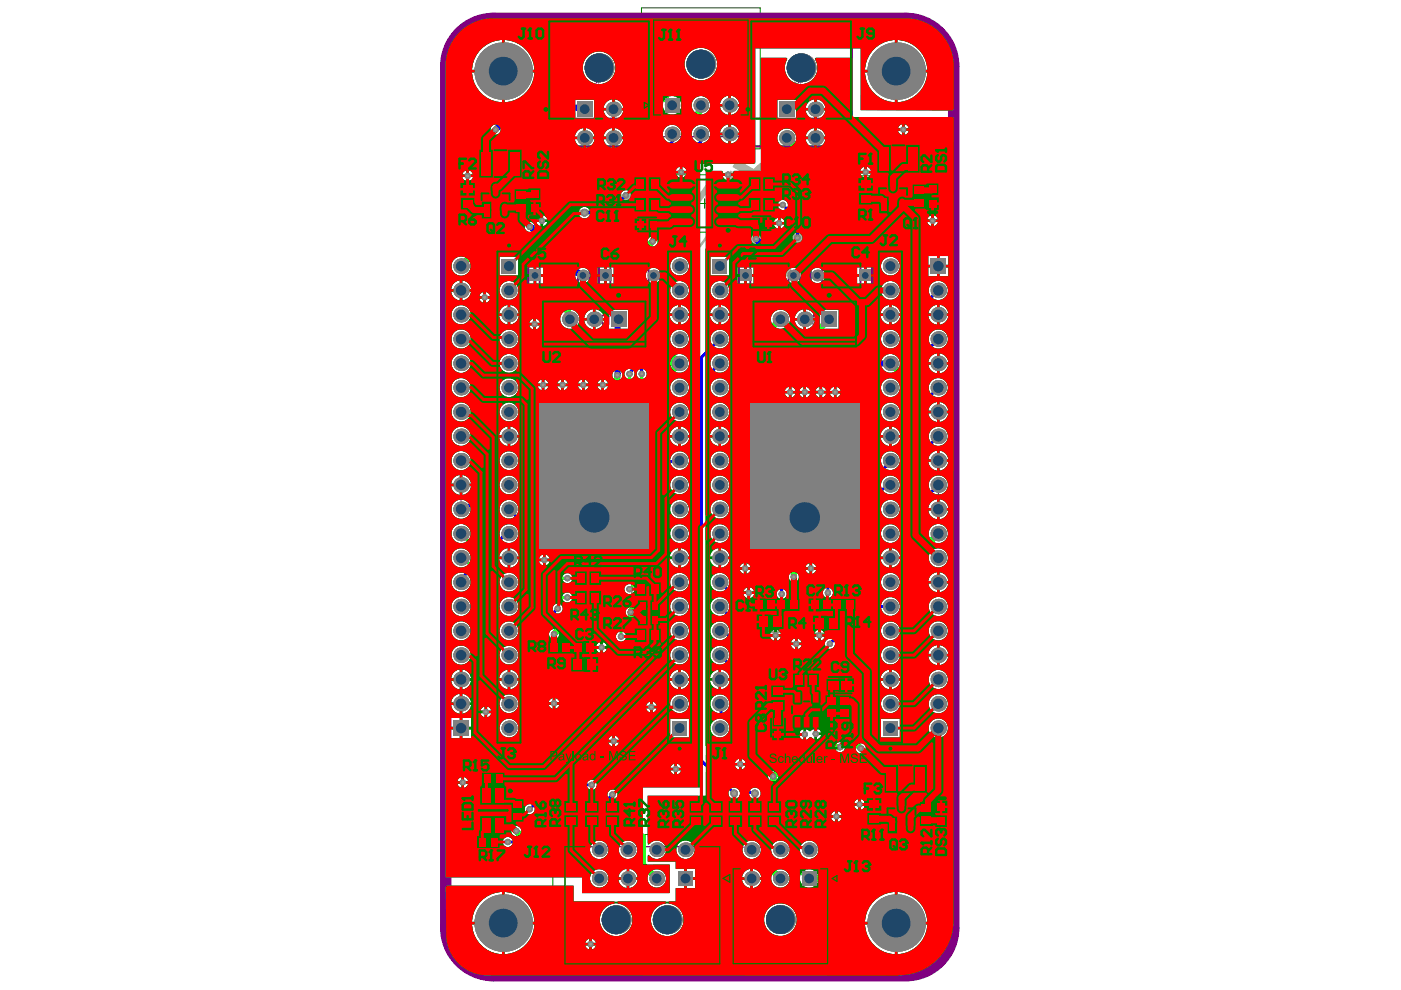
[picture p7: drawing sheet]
<svg xmlns="http://www.w3.org/2000/svg" width="297mm" height="210mm" viewBox="0 0 297 210" stroke-linecap="round" stroke-linejoin="round" font-family="sans-serif">
<g fill="none" stroke="#008000" stroke-width=".21">
<path d="M136 1.7h25.2v29.9h-25.2zM97.1 38.3h4.1v6.7h-4.1zM133.9 37h6.7v4.1h-6.7zM136.3 39h1.9M137.3 38.1v1.8M140.9 37.1h17v12.1h-17zM158.2 37h6.7v4.1h-6.7zM160.6 39h1.8M161.5 38.1v1.8M181.5 37.3h4.1v6.7h-4.1zM183.5 39.7v1.8M193.4 39h3v5.3h-3z"/>
<path d="M196.7 39.1h2v5.1h-2zM95.2 53.8h5.1v103.2h-5.1zM98.2 41.7h1.9M99.1 40.7v1.9M105 52.8h5.9v105.2h-5.9zM109 40h3v5.3h-3zM109.5 42.7h2M110.5 41.7v1.9M112.3 40.1h2.1v5.1h-2.1zM112.8 42.7h1M113.3 42.2v1M133.9 41.4h6.7v4h-6.7z"/>
<path d="M136.3 43.4h1.9M137.3 42.5v1.8M141.1 52.8h5.9v105.2h-5.9zM148.4 43.1h2M149.4 42.1v2.1M149.7 52.8h5.9v105.2h-5.9zM158.2 41.4h6.7v4h-6.7zM160.6 43.4h1.8M161.5 42.5v1.8M182.6 40.6h1.8M185.8 52.8h5.9v105.2h-5.9zM193.9 41.7h1.9"/>
<path d="M194.9 40.7v1.9M196.4 53.8h5.1v103.2h-5.1zM197.2 41.7h1M197.7 41.1v1.1M114.9 63.7h22.2v10h-22.2zM125 67.7h2M126 66.7v2M159.6 63.7h22.1v10h-22.1zM169.6 67.7h2M170.6 66.7v2M116.4 136.1h4.7v2.4h-4.7zM117.8 137.3h1.9"/>
<path d="M118.7 136.3v1.9M120.5 138.8h6.9v4.2h-6.9zM121.3 120.6h6.7v4h-6.7zM121.3 124.7h6.7v4h-6.7zM121.7 136.2h4.4v2.2h-4.4zM123 137.3h1.8M123.8 126.7h1.8M123.8 122.6h1.8M123.9 136.4v1.8M123.9 139.9v2M124.7 121.7v1.8M124.7 125.8v1.8"/>
<path d="M134 122.9h6.7v4h-6.7zM134 132.7h6.7v4h-6.7zM135.5 127.4h4.2v2.2h-4.2zM135.5 130.2h4.2v2.3h-4.2zM136.4 124.9h1.9M136.4 134.7h1.9M136.7 128.5h1.8M136.7 131.4h1.8M137.3 124v1.8M137.3 133.8v1.8M137.6 127.6v1.8M137.6 130.4v1.9"/>
<path d="M159.9 129.7h6.9v4.3h-6.9zM159.9 127.1h4.4v2.3h-4.4zM161.2 128.3h1.8M162.1 127.3v1.9M162.4 131.9h1.9M163.3 130.9v1.9M164.7 127h4.7v2.5h-4.7zM166 128.3h2M167 127.3v1.9M171.7 127.1h4.5v2.3h-4.5zM171.8 130h6.9v4.3h-6.9zM173.1 128.3h1.8"/>
<path d="M174 127.3v1.9M174.3 132.1h1.9M175.3 131.2v1.9M176.5 127h4.7v2.5h-4.7zM177.9 128.3h1.9M178.9 127.3v1.9M123 140.9h1.9M162.9 144.8h4.1v6.7h-4.1zM164 148.1h1.9M164.9 147.2v1.8M167.5 142.2h6.7v4.1h-6.7zM170 144.2h1.8"/>
<path d="M170.9 143.3v1.9M175.1 147.6h2.4v4.6h-2.4zM175.3 149.9h2M176.3 148.9v2M177.9 147.6h2.5v4.7h-2.5zM178.2 149.9h1.9M179.1 149v1.9M101 166.7h7.1v10.2h-7.1zM101.3 177.3h4.5v2.4h-4.5zM102.3 163.9h4.5v2.4h-4.5zM102.6 178.5h1.9M103.5 177.6v1.9"/>
<path d="M103.5 171.8h2.1M103.6 165.1h1.9M104.6 164.2v1.9M104.6 170.8v2M108.5 169.6h2.4v4.5h-2.4zM108.8 171.8h1.9M109.7 170.9v1.9M117.2 176.9h38v30h-38zM119 169.2h4.1v6.7h-4.1zM120.2 172.6h1.8M121.1 171.7v1.8M123.4 169.2h4.1v6.7h-4.1z"/>
<path d="M124.6 172.6h1.8M125.5 171.7v1.8M127.8 169.2h4.1v6.7h-4.1zM128.9 172.6h1.9M129.9 171.7v1.8M145.6 169.2h4.1v6.7h-4.1zM146.7 172.6h1.9M147.7 171.7v1.8M149.8 169.2h4v6.7h-4zM150.9 172.6h1.8M151.8 171.7v1.8M152.9 177h25.1v29.9h-25.1z"/>
<path d="M153.9 169.2h4v6.7h-4zM155 172.6h1.8M155.9 171.7v1.8M158 169.2h4.1v6.7h-4.1zM159.1 172.6h1.9M160 171.7v1.8M162.1 169.3h4.1v6.7h-4.1zM163.3 172.6h1.8M164.2 171.7v1.8M183.3 168.7h4.1v6.7h-4.1zM184.4 172.1h1.8M185.3 171.2v1.8"/>
<path d="M194.9 170h3.1v5.2h-3.1zM195.5 172.6h1.9M196.4 171.6v2M198.5 170.1h2v5h-2zM199 172.6h1M199.5 172.1v1"/>
</g>
<g fill="none" stroke="#800080" stroke-width=".21">
<path d="M98.2 39.9h1.9v3.5h-1.9zM135.5 38.1h3.5v1.8h-3.5zM145.3 38.1h8.2v10.1h-8.2zM159.8 38.1h3.4v1.8h-3.4zM182.6 38.9h1.8v3.4h-1.8zM94.6 53.1h6.3v104.6h-6.3zM105.5 53.3h4.9v104.2h-4.9zM109.5 41h2v3.4h-2zM112.5 41.1h1.7v3.2h-1.7zM135.5 42.5h3.5v1.8h-3.5zM141.6 53.3h4.9v104.2h-4.9zM150.2 53.3h4.9v104.2h-4.9z"/>
<path d="M159.8 42.5h3.4v1.8h-3.4zM186.3 53.3h4.9v104.2h-4.9zM193.9 40h1.9v3.4h-1.9zM195.8 53.1h6.3v104.6h-6.3zM196.9 40h1.6v3.3h-1.6zM115.1 63.9h21.8v9.6h-21.8zM115.1 70.8h21.8M159.8 63.9h21.7v9.6h-21.7zM159.8 70.8h21.7M96.7 105.4h2.1M97.8 104.4v2M197.9 105.4h2.1"/>
<path d="M198.9 104.4v2M117 136.3h3.5v1.9h-3.5zM122.1 139.9h3.6v2h-3.6zM122.2 136.4h3.4v1.8h-3.4zM123 121.7h3.4v1.8h-3.4zM123 125.8h3.4v1.8h-3.4zM135.6 124h3.5v1.8h-3.5zM135.6 133.8h3.5v1.8h-3.5zM135.9 127.6h3.4v1.8h-3.4zM135.9 130.4h3.4v1.9h-3.4zM160.4 127.3h3.4v1.9h-3.4zM161.5 130.9h3.6v1.9h-3.6z"/>
<path d="M165.2 127.3h3.6v1.9h-3.6zM172.3 127.3h3.4v1.9h-3.4zM173.5 131.2h3.5v1.9h-3.5zM177.1 127.3h3.6v1.9h-3.6zM164 146.4h1.9v3.4h-1.9zM169.2 143.3h3.4v1.9h-3.4zM175.3 148.1h2v3.6h-2zM178.2 148.2h1.9v3.5h-1.9zM101.5 168h6.2v7.7h-6.2zM101.8 177.6h3.5v1.9h-3.5zM102.8 164.2h3.5v1.9h-3.5zM108.8 170h1.9v3.6h-1.9z"/>
<path d="M120.2 170.8h1.8v3.5h-1.8zM124.6 170.9h1.8v3.4h-1.8zM128.9 170.9h1.9v3.4h-1.9zM146.7 170.9h1.9v3.4h-1.9zM150.9 170.9h1.8v3.4h-1.8zM155 170.9h1.8v3.4h-1.8zM159.1 170.9h1.9v3.4h-1.9zM163.3 170.9h1.8v3.4h-1.8zM184.4 170.4h1.8v3.4h-1.8zM195.5 170.9h1.9v3.4h-1.9zM198.7 171h1.6v3.2h-1.6z"/>
<circle cx="151.6" cy="46.4" r="1.02"/>
<circle cx="109" cy="167.5" r="1.02"/>
</g>
<g fill="none" stroke="#000" stroke-width=".21">
<path d="M126 15.1h2M127 14.1v2M168.8 15.1h2.1M169.9 14.1v2M105.1 34.7h2M106.1 33.7v2M189.5 33.7h2M190.5 32.6v2.1M104.1 42.4h2M105.1 41.4v2M117.5 58.4h2M118.5 57.4v2"/>
<path d="M132.5 58.4h2M133.5 57.4v2M136.2 47.6h2M137.2 46.6v2M160.4 47.3h2.1M161.5 46.3v2M162.1 58.4h2.1M163.1 57.4v2M177.4 58.4h2M178.4 57.4v2M188.3 41.3h2.1M189.3 40.3v2.1"/>
<path d="M163.9 154.3h2.1M164.9 153.3v2M170 150.5h2M171 149.5v2M177.1 145.3h2M178.1 144.3v2M190.1 172.8h2.1M191 165.1h2.1M191.1 171.8v2M192 164.1v2"/>
</g>
<g fill="none" stroke="#008000" stroke-width=".41">
<path d="M116.2 4.3h21.6v26.7h-21.6zM159.1 4.3h21.5v26.7h-21.5zM101.6 38.5h7v7.9h-7zM101.8 31.6h8.6v6.1h-8.6zM185.9 37.4h6.9v7.9h-6.9zM186.2 30.6h8.6v6.1h-8.6zM112 55.7h13v5.4h-13zM127 55.7h13v5.4h-13zM134.9 46.3h4.6v2.6h-4.6zM156.6 55.7h13v5.4h-13zM159.1 46h4.7v2.6h-4.7zM171.9 55.7h13v5.4h-13z"/>
<path d="M163.6 152h2.7v4.6h-2.7zM167.4 146.5h7.2v7.9h-7.2zM175.2 143.8h5.9v2.9h-5.9zM187.7 168.8h6.9v8h-6.9zM187.8 162.1h8.5v6.1h-8.5z"/>
</g>
<path d="M138.6 4.3h20v24.7h-20zM136.6 21.7l1 .6-1 .6zM119.8 179.5h32.8v24.9h-32.8zM155.5 179.6h20v24.7h-20zM153.3 186.2l1.4-.8v1.6zM176.4 186.3l1-.7v1.3z" fill="none" stroke="#800080" stroke-width=".26"/>
<g fill="none" stroke="#800080" stroke-width=".41">
<path d="M116.2 4.3h21.6v26.7h-21.6zM116.4 4.5h21.2v20.7h-21.2zM159.1 4.3h21.5v26.7h-21.5zM159.3 4.5h21.1v20.7h-21.1zM101.6 38.5h7v7.9h-7zM101.8 31.6h8.6v6.1h-8.6zM102.6 31.9h7v5.6h-7zM185.9 37.4h6.9v7.9h-6.9zM186.2 30.6h8.6v6.1h-8.6zM186.4 39.9h5.9v2.9h-5.9zM187 30.8h7v5.7h-7zM102.1 41h5.9v2.8h-5.9z"/>
<path d="M112 55.7h13v5.4h-13zM114.4 55.9h8.2v5h-8.2zM127 55.7h13v5.4h-13zM129.4 55.9h8.1v5h-8.1zM134.9 46.3h4.6v2.6h-4.6zM135.3 46.5h3.8v2.2h-3.8zM156.6 55.7h13v5.4h-13zM159.1 55.9h8.1v5h-8.1zM159.1 46h4.7v2.6h-4.7zM159.5 46.2h3.9v2.2h-3.9zM171.9 55.7h13v5.4h-13zM174.3 55.9h8.1v5h-8.1z"/>
<path d="M163.6 152h2.7v4.6h-2.7zM163.8 152.4h2.3v3.8h-2.3zM167.4 146.5h7.2v7.9h-7.2zM167.9 148.7h6.2v3.6h-6.2zM175.2 143.8h5.9v2.9h-5.9zM176.5 144.5h3.2v1.6h-3.2zM187.7 168.8h6.9v8h-6.9zM187.8 162.1h8.5v6.1h-8.5zM188.2 171.4h5.9v2.8h-5.9zM188.6 162.3h6.9v5.7h-6.9z"/>
<circle cx="107.9" cy="52.1" r=".2"/>
<circle cx="152.6" cy="52.1" r=".2"/>
<circle cx="144.1" cy="158.7" r=".2"/>
<circle cx="188.8" cy="158.7" r=".2"/>
</g>
<g fill="#800080">
<path d="M190.1 170.8l.2-.2 .4 .2a.4 .4 0 0 1 .7 0 .4 .4 0 0 1-.3 .6l-.1-.1a.26 .26 0 0 0 .3-.4 .26 .26 0 0 0-.4-.2 .26 .26 0 0 0-.1 .4h-.1a.23 .23 0 0 0-.2-.3 .23 .23 0 0 0-.3 .2 .23 .23 0 0 0 .2 .3v.1a.39 .39 0 0 1-.3-.6z"/>
<path d="M169.2 17.4a.38 .38 0 0 1 .4 0 .38 .38 0 0 1 .3 .3h-.3a.19 .19 0 0 0-.1-.2 .19 .19 0 0 0-.2 .2v1h-.2z"/>
<path d="M126.3 17.4h.1a.38 .38 0 0 1 .4 0 .38 .38 0 0 1 .2 .3h-.2a.19 .19 0 0 0-.2-.2 .19 .19 0 0 0-.2 .2v1h-.1z"/>
<path d="M125.5 17.4h.1v1l.3-.2-.3 .5z"/>
<path d="M177.1 145.4l.4-.1a.65 .65 0 0 1 .5 1l-.3 .3-.3 .1-.3-.2-.1-.2 .1-.1a.47 .47 0 0 0 .8 .1 .47 .47 0 0 0-.2-.8 .36 .36 0 0 0-.4 0 .36 .36 0 0 0-.2 .3l-.2-.1z"/>
<path d="M192 163.8h.9v.2h-.7v.4h.6v.2h-.6v.5h-.2z"/>
<path d="M193.2 163.9a.33 .33 0 0 1 .5 0 .33 .33 0 0 1-.1 .5 .4 .4 0 0 1 .1 .7 .4 .4 0 0 1-.6-.3h.1a.26 .26 0 0 0 .3 .2 .26 .26 0 0 0 .2-.3 .26 .26 0 0 0-.3-.2v-.2a.22 .22 0 0 0 .3-.1 .22 .22 0 0 0-.3-.3 .22 .22 0 0 0-.2 .3l-.1-.1z"/>
<path d="M165 154.6l.6-.3 .5 .2 .1 .2v.5l-.2 .2-.2-.1a.47 .47 0 0 0 .1-.8 .47 .47 0 0 0-.7 .2h-.1a.36 .36 0 0 0 0 .4 .36 .36 0 0 0 .3 .2v.2l-.4-.2z"/>
<path d="M170.1 149.5h.7a.52 .52 0 0 1 .6 .5 .52 .52 0 0 1-.6 .5h-.7v-.2h.7a.34 .34 0 0 0 .4-.3 .34 .34 0 0 0-.4-.3h-.7z"/>
<path d="M170.1 148.6l.3-.1 .2 .2a.42 .42 0 0 1 .8 0 .42 .42 0 0 1-.4 .6v-.2a.26 .26 0 0 0 .2-.3 .26 .26 0 0 0-.3-.2 .26 .26 0 0 0-.2 .3h-.1a.22 .22 0 0 0-.3-.3 .22 .22 0 0 0-.1 .4l.2 .1v.1a.37 .37 0 0 1-.4-.2 .37 .37 0 0 1 .1-.4z"/>
<path d="M106.1 33.4h.8v.2h-.6v.4h.6v.1h-.6v.6h-.2z"/>
<path d="M107.2 33.6l.1-.1a.43 .43 0 0 1 .7 .2 .43 .43 0 0 1-.4 .6l-.3 .3 .7 .1h-.9l.6-.7a.26 .26 0 0 0 0-.4 .26 .26 0 0 0-.4 .2h-.2z"/>
<path d="M104.1 40.3h.1a.75 .75 0 0 1 .9 .5l.1-.6h.1v.9l-.5-.4a.34 .34 0 0 0-.3-.3 .34 .34 0 0 0-.3 .3l.2 .3a.43 .43 0 0 1-.4-.2 .43 .43 0 0 1 .1-.5z"/>
<path d="M190.5 32.4h.8v.1h-.6v.4h.6v.2h-.6v.6h-.2z"/>
<path d="M191.6 32.7l.5-.3v1.3h-.2v-1l-.3 .2z"/>
<path d="M133.6 57.3l.2-.2h.5l.2 .3-.1 .1a.47 .47 0 0 0-.8 0 .47 .47 0 0 0 .2 .7v.1a.36 .36 0 0 0 .4 0 .36 .36 0 0 0 .2-.4l.2 .1-.2 .4h-.4a.72 .72 0 0 1-.4-1.1z"/>
<path d="M177.4 58.5h.3a.65 .65 0 0 1 .6 .9l-.3 .3-.3 .1-.5-.3 .2-.2a.47 .47 0 0 0 .7 .1 .47 .47 0 0 0-.1-.7v-.1a.36 .36 0 0 0-.4 0 .36 .36 0 0 0-.2 .3h-.2z"/>
<path d="M188.3 39.4h1.3v.1h-1l.2 .3h-.2z"/>
<path d="M163.2 57.3l.3-.2h.5l.2 .3-.1 .1a.47 .47 0 0 0-.8 0 .47 .47 0 0 0 .2 .7v.1a.36 .36 0 0 0 .4 0 .36 .36 0 0 0 .2-.4l.2 .1-.2 .4h-.4a.72 .72 0 0 1-.5-1.1z"/>
<path d="M164.5 57.3a.44 .44 0 0 1 .7 .1 .44 .44 0 0 1-.4 .6l-.2 .3h.7v.1h-.9l.3-.5a.34 .34 0 0 0 .4-.3 .34 .34 0 0 0-.3-.4l-.2 .3h-.2z"/>
<path d="M118.6 57.3l.2-.2h.5l.3 .3-.2 .1a.47 .47 0 0 0-.7 0 .47 .47 0 0 0 .2 .7v.1a.36 .36 0 0 0 .3 0 .36 .36 0 0 0 .2-.4l.2 .1-.2 .4h-.3a.72 .72 0 0 1-.5-1.1z"/>
<path d="M119.9 57.1h.7v.2h-.6v.3l.2-.1a.44 .44 0 0 1 .5 .4 .44 .44 0 0 1-.4 .5 .44 .44 0 0 1-.5-.4h.1a.28 .28 0 0 0 .5 .2 .28 .28 0 0 0 0-.5 .28 .28 0 0 0-.5 .1h-.1z"/>
<path d="M190.3 171.9v.1a.49 .49 0 0 0 .4 .6 .49 .49 0 0 0 .5-.6l-.2 .2a.31 .31 0 0 0-.1-.5 .31 .31 0 0 0-.4 .1zM190.1 171.9l.7-.3a.33 .33 0 0 0 .6 0v.8a.67 .67 0 0 1-.9 .4 .67 .67 0 0 1-.4-.9z"/>
<path d="M168.2 18.2a.28 .28 0 0 0 .5 0 .28 .28 0 0 0-.5 0zM168.2 17.4l.4-.1 .3 .3-.2 .1a.28 .28 0 0 0-.4-.2 .28 .28 0 0 0 0 .4 .43 .43 0 0 1 .6 .3 .43 .43 0 0 1-.4 .5 .43 .43 0 0 1-.5-.6z"/>
<path d="M124.4 17.5v.3a.36 .36 0 0 0 0 .5 .36 .36 0 0 0 .4 .1l.1-.3a.43 .43 0 0 0-.4-.6zM124.3 17.4a.6 .6 0 0 1 .7 .3 .6 .6 0 0 1 0 .7 .44 .44 0 0 1-.7 .1 .44 .44 0 0 1-.1-.6z"/>
<path d="M176.1 146.2a.3 .3 0 0 0 .6 0 .3 .3 0 0 0-.6 0zM176 145.5a.4 .4 0 0 1 .5-.2 .4 .4 0 0 1 .3 .3h-.2a.29 .29 0 0 0-.4-.1 .29 .29 0 0 0-.1 .4 .39 .39 0 0 1 .6 .1 .39 .39 0 0 1-.2 .6 .39 .39 0 0 1-.5-.3z"/>
<path d="M165.7 156a.22 .22 0 0 0 .4 0 .22 .22 0 0 0-.4 0zM165 156.1a.3 .3 0 0 0 .6 0 .3 .3 0 0 0-.6 0zM165 155.7l.5-.1 .2 .2a.32 .32 0 0 1 .4 0 .32 .32 0 0 1 0 .5 .32 .32 0 0 1-.4-.1 .42 .42 0 0 1-.6 .2 .42 .42 0 0 1-.1-.7z"/>
<path d="M104.2 41.6a.51 .51 0 0 0 .5 .7 .51 .51 0 0 0 .5-.6l-.2 .1a.28 .28 0 0 0 0-.4 .28 .28 0 0 0-.4 0zM104.1 41.4l.5-.2 .6 .2 .1-.2v.6a.67 .67 0 0 1-.8 .6 .67 .67 0 0 1-.4-1z"/>
<path d="M134.9 57.2a.39 .39 0 0 1 .4-.1 .39 .39 0 0 1 .3 .3h-.2a.3 .3 0 0 0-.4-.1 .3 .3 0 0 0-.1 .4l.1-.1a.42 .42 0 0 1 .5 .4 .42 .42 0 0 1-.4 .4 .42 .42 0 0 1-.3-.6zM134.9 58a.28 .28 0 0 0 .5 0 .28 .28 0 0 0-.5 0z"/>
<path d="M176.5 58.9v.6l.4-.6zM176.4 58.5h.1v.3h.6l-.6 .9h-.1v-.8h-.2z"/>
<path d="M188.4 40.6a.5 .5 0 0 0 .6 .6 .5 .5 0 0 0 .4-.6l-.1 .1a.32 .32 0 0 0-.1-.4 .32 .32 0 0 0-.5 .1zM188.4 40.4l.5-.3 .5 .2 .2-.2 .1 .1-.2 .2v.7l-.5 .3-.5-.1-.2-.4z"/>
</g>
<path d="M94.5 14.1v182.6M104.7 3.9h87.3M202.2 14.1v182.6M104.7 206.9h87.3" fill="none" stroke="#800080" stroke-width=".21"/>
<path d="M94.5 14.1v182.6M104.7 3.9h87.3M202.2 14.1v182.6M104.7 206.9h87.3" fill="none" stroke="#800080" stroke-width="2.4"/>
<path d="M125.6 66.7h1.4l-1.4 1.3v.4l.4 .3h.7l.3-.3M127.7 68.7v-1.7l.3-.3h.7l.4 .3v1.7M171 66.7h.7M171.3 66.7v2M172.3 68.7v-1.7l.4-.3h.7l.3 .3v1.7" fill="none" stroke="#800080" stroke-width=".31"/>
<circle cx="171.3" cy="68.7" r=".15" fill="#800080"/>
<path d="M171.7 68.4l-.4 .3" fill="none" stroke="#800080" stroke-width=".31"/>
<path d="M104.7 3.9a10.2 10.2 0 0 0-10.2 10.2M192 3.9a10.2 10.2 0 0 1 10.2 10.2M94.5 196.7a10.2 10.2 0 0 0 10.2 10.2M202.2 196.7a10.2 10.2 0 0 1-10.2 10.2" fill="none" stroke="#800080" stroke-width="2.4"/>
<path d="M104.7 3.9a10.2 10.2 0 0 0-10.2 10.2M192 3.9a10.2 10.2 0 0 1 10.2 10.2M94.5 196.7a10.2 10.2 0 0 0 10.2 10.2M202.2 196.7a10.2 10.2 0 0 1-10.2 10.2" fill="none" stroke="#800080" stroke-width=".21"/>
<g fill="#c0c073">
<path d="M176.5 39.1l4.7-2.8a.29 .29 0 0 1 .4-.1 .29 .29 0 0 1 .2 .3l.4 .8-.3 .6-2.5 1.5a.42 .42 0 0 0-.4 .3 .42 .42 0 0 0 .2 .5l.5 2.4-.1 2.8-.6 2.4-.9 1.9-1.6 2-1.7 1.5-2.1 1.1-2.2 .7-.1 3.1-.6 .5h-1.1v-5.9l6.7-3.3 .5-.5 .4-.5 .1-.7z"/>
<path d="M145.6 48.4h.4l2.1 2.9a.29 .29 0 0 0 .2 .3 .29 .29 0 0 0 .3-.1l2.3-3.1h.4v4h-.4l-.2-3-2.1 2.9-.2 .1-2.3-3v3h-.5z"/>
<path d="M130.3 38.6l.6-.5 .6-.1h5.8l.9 .3 .6 .7 .2 .7-.1 1.5-.6 .8-1 .4h-5.7l-.5 .5-.1 .9 .2 .4 .4 .2h5.5l.4-.1 .3-.5h1.2l-.1 .6-.3 .6-.5 .4-.7 .2h-5.9l-.9-.3-.5-.5-.3-.8 .1-1.4 .2-.5 .4-.5 .9-.4h5.9l.5-.5v-.9l-.2-.4-.4-.2h-5.6l-.4 .2-.2 .4h-1.1v-.6z"/>
<path d="M134.1 48.7l.7-.4h2.7l.6 .3 .5 .7-.1 2.4-.4 .5-.5 .2-3.1-.1-.6-.5-.2-.6h.5l.2 .5 .5 .2h2.3l.6-.1 .3-.5v-1.9l-.2-.3-.5-.3h-2.3l-.6 .2-.3 .6h-.3a.24 .24 0 0 1-.2-.2 .24 .24 0 0 1 .1-.2z"/>
<path d="M119.4 38h8.5v7.6h-8.5v-1.2h7.3v-2h-6.4l-.1-1.2h6.5v-1.9l-7.3-.1z"/>
<path d="M127.9 48.4h.5l.1 1.7h3.6l.1-1.7 .5-.1v4.1h-.5v-1.8h-3.6l-.2 .1 .1 1.7h-.5z"/>
<path d="M154.8 36.2l5.2 2.9 .1 9.1 .7 1 7 3.5-.1 6-1.1-.1-.5-.5-.2-3.1-2.5-.8-2.2-1.4-1.6-1.5-1.6-2.3-.9-2.3-.4-2.2 .1-2.2 .5-2.2a.44 .44 0 0 0-.3-.7l-2.5-1.5-.2-.7z"/>
<path d="M124.4 48.4h1.5l-.1 .4-.8 .1-.1 3.5h-.5z"/>
<path d="M155.9 34.4l.4-.3 .7 .1 2.8 1.6 1.8-1.6 2.3-1.2 2.4-.7 2.4-.2 2.4 .4 2 .7 1.7 1 1.8 1.6 3-1.7h.5l.4 .3 .6 1-4.8 2.8a.66 .66 0 0 1-.9-.1l-6.2-3.2-1-.2-1.3 .4-6.2 3.1a.35 .35 0 0 1-.6 0l-4.7-2.7z"/>
<path d="M123.2 51.9h.5v.5h-.5z"/>
<path d="M140.9 38h1l4 5.7a.24 .24 0 0 0 .3 .2 .24 .24 0 0 0 .2-.3l4.1-5.6h.9l.1 7.6h-1.2h-.1v-5.1l-3.7 5.1h-.6l-3.8-5.1v5.1h-1.2z"/>
<path d="M121.5 48.3l1.4 .1v.4l-.9 .1-.1 3.5h-.4z"/>
<path d="M160.8 39.1l.1 9 .6 .6 6.3 3.1a.63 .63 0 0 0 .9-.1l6.2-3 .5-.5 .2-.4v-8.7l-7.2-3.5-1 .2zM162.4 43.7a5.8 5.8 0 0 1 11.6 0 5.8 5.8 0 0 1-11.6 0z"/>
<path d="M141.9 48.4l-2.7 4h.6l.6-.9h3.3l.6 .9h.6l-2.7-4zM142 49.1l1.3 1.9h-2.5z"/>
</g>
<path d="M95 53.5h5.5v103.8h-5.5zM196.2 53.5h5.5v103.8h-5.5z" fill="none" stroke="#c0c073" stroke-width=".41"/>
<g fill="#c0c073">
<path d="M165.2 205.2h.5v.4h-.5z"/>
<path d="M161.3 202.3h.6l.9 2.8 1-2.8h.6v3.3h-.4v-2.8l-.9 2.8h-.4l-1-2.7v2.7h-.4z"/>
<path d="M166.8 202.9l.4-.2h1.2v1.2h-.9a.64 .64 0 0 1-.7-.3 .64 .64 0 0 1 0-.7zM166.4 202.8l-.1 .6a.96 .96 0 0 0 1.2 .9h.9v1.3h.4v-3.3h-1.8z"/>
</g>
<path d="M160.3 202.3v3.3" fill="none" stroke="#c0c073" stroke-width=".41"/>
<path d="M158.2 202.7l.5 1.6h-1.1zM157.9 202.3l-1.3 3.3h.5l.4-1h1.4l.3 1h.5l-1.3-3.3z" fill="#c0c073"/>
<path d="M155.9 202.3v3.3" fill="none" stroke="#c0c073" stroke-width=".41"/>
<g fill="#c0c073">
<path d="M154.5 202.3h.4v3.3h-2v-.4h1.6z"/>
<path d="M149.8 202.3h.4v1.4h1.7v-1.4h.5v3.3h-.5v-1.6h-1.7v1.6h-.4z"/>
<path d="M146.6 202.3h2.4v3.3h-2.4v-.4h2v-1.1h-1.8v-.4h1.8v-1h-2z"/>
<path d="M143.6 204.2h1.3v.4h-1.3z"/>
<path d="M138.7 202.3h.6l1 2.8 .9-2.8h.7v3.3h-.4v-2.8l-1 2.8h-.4l-1-2.7v2.7h-.4z"/>
<path d="M135.7 202.8l.8-.5h.9a.87 .87 0 0 1 .6 1.1 .87 .87 0 0 1-1 .6l-.3 .1a.58 .58 0 0 0-.7 .4 .58 .58 0 0 0 .2 .7l.8 .1a.79 .79 0 0 0 .7-.8l.5 .1a1.42 1.42 0 0 1-1.3 1 1.42 1.42 0 0 1-1.4-.7 1.33 1.33 0 0 1 1.5-1.3h.1a.49 .49 0 0 0 .5-.6 .49 .49 0 0 0-.7-.3h-.3a.62 .62 0 0 0-.6 .6l-.4-.1z"/>
<path d="M132.5 202.3h2.4v3.3h-2.5v-.4h2.1v-1.1h-1.9v-.4h1.9v-1h-2z"/>
<path d="M127.9 202.3h.4l1.1 2.9 1-2.9h.5l-1.3 3.3h-.4z"/>
<path d="M126.1 202.3h.3l.4 .5 .5 .3v.4l-.7-.5v2.6h-.5z"/>
</g>
<path d="M192.8 56.4h2.1M194.9 56.1v.7M192.8 154.9l.4-.3h1.3l.4 .3v.7l-.4 .3h-1.3l-.4-.3zM193.2 152.5l-.4 .3v.7l.4 .4h.3l1.4-1.4v1.4" fill="none" stroke="#c0c073" stroke-width=".31"/>
<circle cx="192.8" cy="56.4" r=".15" fill="#c0c073"/>
<path d="M193.2 56.1l-.4 .3M192.8 101.8h2.1M194.9 101.5v.6" fill="none" stroke="#c0c073" stroke-width=".31"/>
<circle cx="192.8" cy="101.8" r=".15" fill="#c0c073"/>
<path d="M101.5 108.5v.7M101.5 108.8h2M192.8 103.5l.4-.3h1.3l.4 .3v.7l-.4 .3h-1.3l-.4-.3zM193.2 101.5l-.4 .3" fill="none" stroke="#c0c073" stroke-width=".31"/>
<circle cx="103.5" cy="108.8" r=".15" fill="#c0c073"/>
<path d="M101.5 106.4l.3-.3h1.4l.3 .3v.7l-.3 .4h-1.4l-.3-.4zM103.5 108.8l-.3 .4M101.5 154.1v.7M101.5 154.5h2" fill="none" stroke="#c0c073" stroke-width=".31"/>
<circle cx="103.5" cy="154.5" r=".15" fill="#c0c073"/>
<path d="M101.5 54.5l.3-.3h1.4l.3 .3v.7l-.3 .4h-1.4l-.3-.4zM101.5 56.3v1.3l1.3-1.3h.4l.3 .3v.7l-.3 .3M103.5 154.5l-.3 .3" fill="none" stroke="#c0c073" stroke-width=".31"/>
<path d="M96.7 52.2h.7M97.1 50.2v2M99.5 51.5h-1l-.4-.3v-.7l.4-.3h1v2M197.9 50l-.4-.4h-.6l-.4 .4v.3l1.4 1.4h-1.4M200 51h-1.1l-.3-.3v-.7l.3-.4h1.1v2.1" fill="none" stroke="#c0c073" stroke-width=".52"/>
<circle cx="97.1" cy="50.2" r=".26" fill="#c0c073"/>
<path d="M97.1 50.2l.3 .3" fill="none" stroke="#c0c073" stroke-width=".52"/>
<g fill="#00f">
<path d="M150.9 130.3l.4-.2a1.96 1.96 0 0 0 2.1 .3l4.4 4.4v1.7l-.5 .1-2.6-2.6a2.07 2.07 0 0 0-1.1-2 2.07 2.07 0 0 0-2.3 .2l-.4-.1z"/>
<path d="M150.9 135.4l.4-.1a1.97 1.97 0 0 0 2.6 0l2.3 2.3v3.3l-.4 .1-1.3-1.3a2.01 2.01 0 0 0-.7-2.4 2.01 2.01 0 0 0-2.5 .1l-.4-.2z"/>
<path d="M159.5 150.4l.4-.1 9.8 9.8-.1 .5h-.2l-10-10z"/>
<path d="M150.9 125.1l.4-.1a1.97 1.97 0 0 0 2.1 .3l5.9 5.9v2.4l-.4 .2-4.4-4.4a2.01 2.01 0 0 0-.7-2.4 2.01 2.01 0 0 0-2.5 .1l-.4-.2z"/>
<path d="M132 69.7h1.2v.4v8.1l-.3 .2-.5 .6-.4-.1z"/>
<path d="M161.3 12.3h5.4l.2 .3a3.5 3.5 0 0 0 3 5.3 3.5 3.5 0 0 0 2.9-5.3l.2-.3h7.7v12.5h21.2l.3 .3-.1 170.3a11.4 11.4 0 0 1-11.6 11.4v.1l-87.2-.1a8.7 8.7 0 0 1-8.7-8.8l-.1-9.9 .3-.3h26.8v3.4h8.7v.4a3.5 3.5 0 0 0-2.6 5.3 3.5 3.5 0 0 0 5.9 0 3.5 3.5 0 0 0-2.6-5.3v-.4h10.1v.4l-.6 .1a3.5 3.5 0 0 0-1.7 5.5 3.5 3.5 0 0 0 5.7-.5 3.5 3.5 0 0 0-2.7-5.1v-.4h1.5v-2.9h1.8v-4.1h-1.8v-1.6h-6v-1l.4-.2a1.97 1.97 0 0 0 2.9 .2 1.97 1.97 0 0 0 0-2.9 1.97 1.97 0 0 0-2.9 .2l-.4-.2v-10h12.4v-4.9l.3-.2 4.4 4.4v.5a1.25 1.25 0 0 0 1.5 1 1.25 1.25 0 0 0 1-1.5 1.25 1.25 0 0 0-1.4-1l-5.8-5.8v-1l.3-.2 8.6 8.5 .3 .2a1.24 1.24 0 0 0 1.8 .6 1.24 1.24 0 0 0 .4-1.8 1.24 1.24 0 0 0-1.8-.3l-8.4-8.4v-2.7l.5-.1a2.01 2.01 0 0 0 3.2-1.4l.4-.2 8.7 8.8-.1 .4-.3 .1a1.09 1.09 0 0 0-.1 1.8 1.09 1.09 0 0 0 1.7-.6l.5-.1 1.9 1.9 .5 .2 22.7-.1 6.4-6.3v-4.7l.4-.2a2.08 2.08 0 0 0 3 .3 2.08 2.08 0 0 0 0-3.1 2.08 2.08 0 0 0-3 .3l-.4-.1v-2.4l.4-.1a2.07 2.07 0 0 0 3.1 .2 2.07 2.07 0 0 0-.1-3.1 2.07 2.07 0 0 0-3 .4l-.4-.2v-2.4l.4-.1a2.07 2.07 0 0 0 3.1 .2 2.07 2.07 0 0 0-.1-3 2.07 2.07 0 0 0-3 .3l-.4-.1v-2.2l.4-.2 .8 .6 .6 .1v-4.2l-.6 .1-.8 .6-.4-.1v-2.3l.4-.1a2.08 2.08 0 0 0 3 .3 2.08 2.08 0 0 0 0-3.1 2.08 2.08 0 0 0-3 .3l-.4-.1v-2.4l.4-.1a2.07 2.07 0 0 0 3.1 .1 2.07 2.07 0 0 0-.1-3 2.07 2.07 0 0 0-3 .3l-.4-.1v-2.2l.4-.2 .8 .6 .6 .2v-4.3l-.6 .1-.8 .6-.4-.1v-2.2l.4-.1a2.08 2.08 0 0 0 3 .2 2.08 2.08 0 0 0 0-3.1 2.08 2.08 0 0 0-3 .3l-.4-.1v-2.4l.4-.1a2.07 2.07 0 0 0 3.1 .2 2.07 2.07 0 0 0-.1-3.1 2.07 2.07 0 0 0-3 .4l-.4-.2v-2.2l.4-.1 .8 .6 .6 .1v-4.3l-.6 .2-.8 .6-.4-.2v-.5l1.2-1.2a2.05 2.05 0 0 0 2.9-1.6 2.05 2.05 0 0 0-2.3-2.3 2.05 2.05 0 0 0-1.6 2.9l-.8 .8-.4-.2v-7.7l2.2-2.2a2.05 2.05 0 0 0 2.9-1.6 2.05 2.05 0 0 0-2.3-2.3 2.05 2.05 0 0 0-1.6 2.8l-1.9 1.9-.4-.2v-7.7l3.3-3.2a2.05 2.05 0 0 0 2.9-1.6 2.05 2.05 0 0 0-2.3-2.3 2.05 2.05 0 0 0-1.6 2.8l-3.1 3.1-.4-.1v-7.7l4.5-4.5a2.05 2.05 0 0 0 2.9-1.6 2.05 2.05 0 0 0-2.3-2.3 2.05 2.05 0 0 0-1.6 2.8l-4.4 4.4-.4-.2v-7.6l5.8-5.9a2.05 2.05 0 0 0 2.9-1.5 2.05 2.05 0 0 0-2.3-2.4 2.05 2.05 0 0 0-1.6 2.9l-6.1 6.1-.2 .5v1.6l-.4 .1a2.02 2.02 0 0 0-3-.3 2.02 2.02 0 0 0 0 3 2.02 2.02 0 0 0 3-.3l.4 .1v2.5l-.4 .1a2 2 0 0 0-3.3 .2h-22.3l-1.9-1.9v-21.9l-.3-.7-1.5-1.6a1.08 1.08 0 0 0-1.6 0 1.08 1.08 0 0 0 0 1.5l1.3 1.3v21.9l.3 .7 2.5 2.5 .7 .3h22.8a2 2 0 0 0 3.3 .2l.4 .1v2.5l-.4 .1a2.02 2.02 0 0 0-3-.3 2.02 2.02 0 0 0 0 3 2.02 2.02 0 0 0 3-.3l.4 .1v2.5l-.4 .1a2.02 2.02 0 0 0-3-.2 2.02 2.02 0 0 0 0 2.9 2.02 2.02 0 0 0 3-.2l.4 .1v2.3l-.4 .1-.8-.5-.6-.2v4.2l.6-.1 .8-.6 .4 .1v2.3l-.4 .1a2.01 2.01 0 0 0-2.7-.4 2.01 2.01 0 0 0-.7 2.6l-21.8 21.8-.2 .6v4.2l-.2 .1a1.09 1.09 0 0 0 .2 1.5 1.09 1.09 0 0 0 1.5-.1 1.09 1.09 0 0 0 0-1.5v-3.9l21.7-21.7 .3 .1a2.03 2.03 0 0 0 1.9-.8l.4 .1v2.5l-.4 .1a2.01 2.01 0 0 0-2.4-.6 2.01 2.01 0 0 0-1.2 2.1l-12 12v9.8a1.08 1.08 0 0 0 0 1.6 1.08 1.08 0 0 0 1.5 0 1.08 1.08 0 0 0 0-1.6v-9.2l11.2-11.3a2.02 2.02 0 0 0 2.9-.4l.4 .2v2.4l-.4 .1a2.02 2.02 0 0 0-3-.2 2.02 2.02 0 0 0 0 3 2.02 2.02 0 0 0 3-.3l.4 .1v2.5l-.4 .1a2.02 2.02 0 0 0-3-.3 2.02 2.02 0 0 0 0 3 2.02 2.02 0 0 0 3-.2l.4 .1v2.3l-.4 .1-.8-.6-.6-.1v4.2l.6-.2 .8-.5 .4 .1v2.3l-.4 .1a2.02 2.02 0 0 0-3-.2 2.02 2.02 0 0 0 0 2.9 2.02 2.02 0 0 0 3-.2l.4 .1v2.5l-.4 .1a2.01 2.01 0 0 0-3.5 .5h-3l-.5 .2-7.4 7.3a1.08 1.08 0 0 0-1.1 1.1 1.08 1.08 0 0 0 1.1 1.1 1.08 1.08 0 0 0 1-1.1l7.2-7.2h2.7a2.02 2.02 0 0 0 3.5 .5l.4 .1v2.5l-.4 .1a2.02 2.02 0 0 0-3-.2 2.02 2.02 0 0 0 0 2.9 2.02 2.02 0 0 0 3-.2l.4 .1v2.5l-.4 .1a2.02 2.02 0 0 0-3-.3 2.02 2.02 0 0 0 0 3 2.02 2.02 0 0 0 3-.3l.4 .1v2.3l-.4 .2-.8-.6-.6-.1v4.2l.6-.2 .8-.6 .4 .2v2.3l-.4 .1a2.02 2.02 0 0 0-3-.3 2.02 2.02 0 0 0 0 3 2.02 2.02 0 0 0 3-.3l.4 .2v1.8h-4v4h4v.7l-2.4 2.4h-4.7l-.2-.4 .1-.2a1.09 1.09 0 0 0-1.2-1.3 1.09 1.09 0 0 0-.9 1.5l-.2 .4h-2.2l-.1-.5a1.09 1.09 0 0 0-.9-1.7 1.09 1.09 0 0 0-.9 1.8l-.1 .4h-5.9l-10.4-10.4-.1-18.5-6.2-6.4a2.01 2.01 0 0 0-.7-2.4 2.01 2.01 0 0 0-2.5 .1l-.4-.2v-1.6l.4-.1 1.1 .4v-4.2l-1.1 .4-.4-.2v-1.6l.4-.1a2.01 2.01 0 0 0 2.8-.2 2.01 2.01 0 0 0 0-2.8 2.01 2.01 0 0 0-2.8-.1l-.4-.2v-1.7l.5-.1a2.01 2.01 0 0 0 2.7-.3 2.01 2.01 0 0 0 0-2.7 2.01 2.01 0 0 0-2.8-.1l-.4-.2v-1.8l.5-.1a2.01 2.01 0 0 0 2.7-.2 2.01 2.01 0 0 0 0-2.8 2.01 2.01 0 0 0-2.8-.1l-.4-.2v-1.7l.5-.1a2.01 2.01 0 0 0 2.7-.3 2.01 2.01 0 0 0 0-2.7 2.01 2.01 0 0 0-2.8-.2l-.4-.1v-1.6l.4-.2 1.1 .4v-4.2l-1.1 .4-.4-.1v-1.7l.4-.1a2.01 2.01 0 0 0 2.8-.2 2.01 2.01 0 0 0 0-2.7 2.01 2.01 0 0 0-2.8-.2l-.4-.1v-1.8l.5-.1a2.01 2.01 0 0 0 2.7-.3 2.01 2.01 0 0 0 0-2.7 2.01 2.01 0 0 0-2.8-.1l-.4-.2v-.7l.9-.9a2.01 2.01 0 0 0 2.8-1.6 2.01 2.01 0 0 0-2.3-2.2 2.01 2.01 0 0 0-1.5 2.7l-.8 .8-.3-.2v-2.5l2.1-2.2a2.01 2.01 0 0 0 2.8-1.5 2.01 2.01 0 0 0-2.3-2.3 2.01 2.01 0 0 0-1.5 2.8l-.8 .7-.3-.1v-37.1h3.3l.2 .6h2.3l.3-.6h5.5zM173.2 21v1.9h1.8a2.12 2.12 0 0 0-1.8-1.9zM171.2 21.9l-.4 1h1.8v-1.9a2.1 2.1 0 0 0-1.4 .9zM164.8 21.1v4.1h4v-4.1zM173.2 23.4v1.9a2.12 2.12 0 0 0 1.8-1.9zM170.8 23.4a2.12 2.12 0 0 0 1.8 1.9v-1.9zM191.8 26.3v.9h.9l-.5-.7zM190.5 26.8l-.1 .4h.9v-.9zM191.8 27.7v.9l.4-.1 .5-.8zM190.4 27.7l.5 .8 .4 .1v-.9zM173.2 27.1v1.9h1.8a2.12 2.12 0 0 0-1.8-1.9zM171.2 27.9l-.4 1.1h1.8v-1.9a2.11 2.11 0 0 0-1.4 .8zM164.8 29.2a2.02 2.02 0 0 0 4 0 2.02 2.02 0 0 0-4 0zM173.2 29.5v1.8a2.12 2.12 0 0 0 1.8-1.8zM170.8 29.5a2.12 2.12 0 0 0 1.8 1.8v-1.8zM183.8 35.3v.9h.9l-.2-.4zM182.5 35.8l-.1 .4h.9v-.9zM183.8 36.8v.9l.4-.2 .5-.7zM182.4 36.8l.5 .7 .4 .2v-.9zM154.6 37.3v.9l.8-.5 .1-.4zM153.2 37.3l.2 .4 .7 .5v-.9zM198 45.6v.9h.9l-.2-.4zM196.7 46.1l-.1 .4h.9v-.9zM165.5 46.2v.9h.9l-.5-.8zM164.2 46.7l-.2 .4h.9v-.9zM198 47.1v.9l.7-.5 .2-.4zM196.6 47.1l.1 .4 .8 .5v-.9zM165.5 47.6v.9l.7-.5 .2-.4zM164 47.6l.2 .4 .7 .5v-.9zM165.1 42.8a1.07 1.07 0 0 0-.1 1.2 1.07 1.07 0 0 0 1 .5l2.3 2.4v2.7a1.08 1.08 0 0 0 0 1.6 1.08 1.08 0 0 0 1.6 0 1.08 1.08 0 0 0-.1-1.6v-3.3l-2.7-2.8a1.08 1.08 0 0 0-.8-1.1 1.08 1.08 0 0 0-1.2 .4zM199.2 54.3v1.9h1.9v-1.9zM196.8 54.3v1.9h1.9v-1.9zM183.7 56.7v1.4h1.5v-1.4zM158.3 56.7v1.4h1.5v-1.4zM156.3 56.7v1.4h1.5v-1.4zM181.7 56.7v1.4h1.5v-1.4zM186.8 56.4a2.01 2.01 0 0 0 4 0 2.01 2.01 0 0 0-4 0zM150.6 54.4v4h4v-4zM199.2 56.7v1.9h1.9v-1.9zM196.8 56.7v1.9h1.9v-1.9zM171.6 58.4a1.65 1.65 0 0 0 3.3 0 1.65 1.65 0 0 0-3.3 0zM166.6 58.4a1.65 1.65 0 0 0 3.3 0 1.65 1.65 0 0 0-3.3 0zM183.7 58.7v1.4h1.5v-1.4zM181.7 58.7v1.4h1.5v-1.4zM158.3 58.7v1.4h1.5v-1.4zM156.3 58.7v1.4h1.5v-1.4zM186.8 61.6a2.01 2.01 0 0 0 4 0 2.01 2.01 0 0 0-4 0zM150.6 61.6a2.01 2.01 0 0 0 4 0 2.01 2.01 0 0 0-4 0zM189 64.6v1.9h1.9a2.11 2.11 0 0 0-1.9-1.9zM187.1 65.4l-.4 1.1h1.8v-1.9a2.1 2.1 0 0 0-1.4 .8zM199.2 64.6v1.9h1.9a2.14 2.14 0 0 0-1.9-1.9zM152.9 64.6v1.9h1.8a2.11 2.11 0 0 0-1.8-1.9zM150.9 65.4l-.4 1.1h1.9v-1.9a2.1 2.1 0 0 0-1.5 .8zM197.6 65a2.13 2.13 0 0 0-.8 1.5h1.9v-1.9zM170.9 65.5v1.9h1.9a2.15 2.15 0 0 0-1.9-1.9zM168.9 66.4l-.4 1h1.9v-1.9a2.13 2.13 0 0 0-1.5 .9zM189 67v1.8a2.11 2.11 0 0 0 1.9-1.8zM186.7 67a2.11 2.11 0 0 0 1.8 1.8v-1.8zM152.9 67v1.8a2.11 2.11 0 0 0 1.8-1.8zM150.5 67a2.11 2.11 0 0 0 1.9 1.8v-1.8zM199.2 67v1.9a2.14 2.14 0 0 0 1.9-1.9zM196.8 67a2.14 2.14 0 0 0 1.9 1.9v-1.9zM173.7 65.7v4h4.1v-4zM163.4 67.7a2.05 2.05 0 0 0 4.1 0 2.05 2.05 0 0 0-4.1 0zM170.9 67.9v1.9a2.15 2.15 0 0 0 1.9-1.9zM168.5 67.9a2.15 2.15 0 0 0 1.9 1.9v-1.9zM199.2 74.9v1.9h1.9a2.14 2.14 0 0 0-1.9-1.9zM197.6 75.3a2.13 2.13 0 0 0-.8 1.5h1.9v-1.9zM199.2 77.3v1.9a2.14 2.14 0 0 0 1.9-1.9zM196.8 77.3a2.14 2.14 0 0 0 1.9 1.9v-1.9zM174.3 82v.9h.9l-.2-.4zM173 82.5l-.1 .4h.9v-.9zM177.3 82v.9h.9l-.5-.7zM176.1 82.5l-.2 .4h.9v-.9zM170.9 82v.9h.9l-.5-.7zM169.6 82.5l-.1 .4h.9v-.9zM167.8 82v.9h.9l-.2-.4zM166.5 82.5l-.1 .4h.9v-.9zM174.3 83.4v.9l.7-.5 .2-.4zM172.9 83.4l.5 .7 .4 .2v-.9zM177.3 83.4v.9l.4-.2 .5-.7zM175.9 83.4l.5 .7 .4 .2v-.9zM170.9 83.4v.9l.4-.2 .5-.7zM169.5 83.4l.5 .7 .4 .2v-.9zM167.8 83.4v.9l.4-.2 .5-.7zM166.4 83.4l.5 .7 .4 .2v-.9zM199.2 85.2v1.9h1.9a2.14 2.14 0 0 0-1.9-1.9zM197.6 85.6a2.13 2.13 0 0 0-.8 1.5h1.9v-1.9zM199.2 87.6v1.9a2.15 2.15 0 0 0 1.9-1.9zM196.8 87.6a2.14 2.14 0 0 0 1.9 1.9v-1.9zM187.1 91.2l-.4 1.1h1.8v-1.9a2.1 2.1 0 0 0-1.4 .8zM152.9 90.4v1.9h1.8a2.11 2.11 0 0 0-1.8-1.9zM186.7 92.8a2.11 2.11 0 0 0 1.8 1.8v-1.8zM152.9 92.8v1.8a2.11 2.11 0 0 0 1.8-1.8zM199.2 95.5v1.9h1.9a2.14 2.14 0 0 0-1.9-1.9zM197.6 96a2.13 2.13 0 0 0-.8 1.4h1.9v-1.9zM199.2 97.9v1.9a2.14 2.14 0 0 0 1.9-1.9zM196.8 97.9a2.14 2.14 0 0 0 1.9 1.9v-1.9zM199.2 105.8v1.9h1.9a2.14 2.14 0 0 0-1.9-1.9zM199.2 108.2v1.9a2.15 2.15 0 0 0 1.9-1.9zM187.1 117l-.4 1h1.8v-1.8a2.1 2.1 0 0 0-1.4 .8zM152.9 116.2v1.8h1.8a2.11 2.11 0 0 0-1.8-1.8zM172.2 119.4v.9h.9l-.2-.4zM170.9 119.9l-.2 .4h1v-.9zM158.2 119.4v.9h.9l-.1-.4zM157 119.9l-.2 .4h.9v-.9zM186.7 118.5a2.11 2.11 0 0 0 1.8 1.9v-1.9zM152.9 118.5v1.9a2.11 2.11 0 0 0 1.8-1.9zM172.2 120.8v.9l.7-.5 .2-.4zM170.7 120.8l.2 .4 .8 .5v-.9zM158.2 120.8v.9l.8-.5 .1-.4zM156.8 120.8l.5 .7 .4 .2v-.9zM199.2 121.3v1.9h1.9a2.14 2.14 0 0 0-1.9-1.9zM167.2 122.3a1.1 1.1 0 0 0 2.2 0 1.1 1.1 0 0 0-2.2 0zM159 124.5v.9h.9l-.1-.4zM157.8 125l-.2 .4h.9v-.9zM199.2 123.7v1.9a2.15 2.15 0 0 0 1.9-1.9zM159 125.9v.9l.4-.1 .5-.8zM157.6 125.9l.2 .4 .7 .5v-.9zM174 133.5v.9h.9l-.5-.7zM172.7 134l-.1 .4h.9v-.9zM164.7 133.5v.9h.9l-.2-.4zM163.4 134l-.1 .4h.9v-.9zM174 135v.9l.4-.2 .5-.7zM172.6 135l.1 .4 .8 .5v-.9zM164.7 135v.9l.7-.5 .2-.4zM163.3 135l.1 .4 .8 .5v-.9zM169.1 135.3v1h.9l-.5-.8zM167.8 135.8l-.1 .5h.9v-1zM169.1 136.8v.9l.4-.2 .5-.7zM167.7 136.8l.1 .4 .8 .5v-.9zM199.2 136.8v1.8h1.9a2.14 2.14 0 0 0-1.9-1.8zM199.2 139.2v1.8a2.14 2.14 0 0 0 1.9-1.8zM187.1 142.8l-.4 1h1.8v-1.8a2.1 2.1 0 0 0-1.4 .8zM186.7 144.3a2.11 2.11 0 0 0 1.8 1.9v-1.9zM170.9 154.6v2.3l.8-.5h.4l.6 .3v-2.3l-.8 .5h-.4zM173.2 154.4v.9h.9l-.5-.7zM170 154.7l-.5 .8h.9v-.9zM173.2 155.8v.9l.4-.1 .5-.8zM169.5 156l.5 .7 .4 .2v-.9zM157.2 160.9v.9h.9l-.5-.8zM156.3 161l-.5 .8h.9v-.9zM157.2 162.3v.9l.4-.2 .5-.7zM155.8 162.3l.5 .7 .4 .2v-.9zM182.5 169.4v.9h.9l-.5-.7zM181.2 169.9l-.1 .4h.9v-.9zM182.5 170.8v.9l.4-.1 .5-.8zM181.1 170.8l.5 .8 .4 .1v-.9zM177.6 171.9v1h.9l-.5-.8zM176.7 172.1l-.5 .8h.9v-1zM177.6 173.4v.9l.4-.2 .5-.7zM176.2 173.4l.5 .7 .4 .2v-.9zM169.6 180.2a1.97 1.97 0 0 0 3.9 0 1.97 1.97 0 0 0-3.9 0zM163.5 180.2a1.97 1.97 0 0 0 3.9 0 1.97 1.97 0 0 0-3.9 0zM157.4 180.2a1.97 1.97 0 0 0 3.9 0 1.97 1.97 0 0 0-3.9 0zM143.4 180.2a1.97 1.97 0 0 0 3.9 0 1.97 1.97 0 0 0-3.9 0zM159.6 184.2v1.8h1.8a2.07 2.07 0 0 0-1.8-1.8zM157.7 185l-.4 1h1.8v-1.8a2.06 2.06 0 0 0-1.4 .8zM145.6 184.2v1.8h1.8v-1.8zM169.6 184.3v3.9h3.9v-3.9zM163.5 186.3a1.97 1.97 0 0 0 3.9 0 1.97 1.97 0 0 0-3.9 0zM159.6 186.5v1.8a2.07 2.07 0 0 0 1.8-1.8zM157.3 186.5a2.07 2.07 0 0 0 1.8 1.8v-1.8zM145.6 186.5v1.8h1.8v-1.8zM190.3 189.1v6.4h6.3a6.6 6.6 0 0 0-6.3-6.4zM185 191.4a6.5 6.5 0 0 0-1.6 4.1h6.3v-6.4a6.5 6.5 0 0 0-4.7 2.3zM106.9 189.1v6.4h6.4a6.6 6.6 0 0 0-6.4-6.4zM101.6 191.4a6.5 6.5 0 0 0-1.5 4.1h6.3v-6.4a6.5 6.5 0 0 0-4.8 2.3zM162 195a3.5 3.5 0 0 0 6.9 0 3.5 3.5 0 0 0-6.9 0zM125.5 199v.9h.9l-.5-.7zM124.5 199.2l-.5 .7h1v-.9zM125.5 200.4v.9l.4-.1 .5-.8zM124 200.4l.5 .8 .5 .1v-.9zM190.3 196v6.3a6.6 6.6 0 0 0 6.3-6.3zM183.4 196a6.6 6.6 0 0 0 6.3 6.3v-6.3zM106.9 196v6.3a6.6 6.6 0 0 0 6.4-6.3zM100.1 196a6.6 6.6 0 0 0 6.3 6.3v-6.3z"/>
<path d="M97.1 7.2a9.9 9.9 0 0 1 7.6-3.3h87.3a10.1 10.1 0 0 1 10.2 10.2v9l-.3 .3-19.4-.1v-13.1h-22.4v24.2l-.3 .3-11.4-.1v40.4l-.4 .8v85.5l.4 .7v4.9h-12.1v16.4h5.7v6.1h-18.6v-3.4h-28.9v-172.3a9.8 9.8 0 0 1 2.6-6.5zM190.3 8.5v6.3h6.3a6.6 6.6 0 0 0-6.3-6.3zM185 10.8a6.5 6.5 0 0 0-1.6 4h6.3v-6.3a6.5 6.5 0 0 0-4.7 2.3zM106.9 8.5v6.3h6.4a6.6 6.6 0 0 0-6.4-6.3zM101.6 10.8a6.5 6.5 0 0 0-1.5 4h6.3v-6.3a6.5 6.5 0 0 0-4.8 2.3zM145.1 13.6a3.5 3.5 0 0 0 7 0 3.5 3.5 0 0 0-7 0zM123.5 14.4a3.5 3.5 0 0 0 7 0 3.5 3.5 0 0 0-7 0zM190.3 15.3v6.4a6.6 6.6 0 0 0 6.3-6.4zM183.4 15.3a6.6 6.6 0 0 0 6.3 6.4v-6.4zM106.9 15.3v6.4a6.6 6.6 0 0 0 6.4-6.4zM100.1 15.3a6.6 6.6 0 0 0 6.3 6.4v-6.4zM154.9 20.3v1.8h1.8a2.07 2.07 0 0 0-1.8-1.8zM153 21.1l-.4 1h1.8v-1.8a2.06 2.06 0 0 0-1.4 .8zM130.3 21v1.9h1.9a2.12 2.12 0 0 0-1.9-1.9zM128.4 21.9l-.4 1h1.8v-1.9a2.1 2.1 0 0 0-1.4 .9zM146.6 22.3a2 2 0 0 0 4 0 2 2 0 0 0-4 0zM140.5 20.4v3.9h4v-3.9zM154.9 22.6v1.8a2.07 2.07 0 0 0 1.8-1.8zM152.6 22.6a2.07 2.07 0 0 0 1.8 1.8v-1.8zM104.3 26.7a1.08 1.08 0 0 0 0 1.5 1.08 1.08 0 0 0 1.5 0l4.4-4.3h11.8v1.3h4v-4.1h-4v.7h-12.7zM130.3 23.4v1.9a2.12 2.12 0 0 0 1.9-1.9zM128 23.4a2.12 2.12 0 0 0 1.8 1.9v-1.9zM154.9 26.4v1.8h1.8a2.07 2.07 0 0 0-1.8-1.8zM153.4 26.8a2.06 2.06 0 0 0-.8 1.4h1.8v-1.8zM124.2 27.1v1.9h1.9a2.12 2.12 0 0 0-1.9-1.9zM130.3 27.1v1.9h1.9a2.12 2.12 0 0 0-1.9-1.9zM122.3 27.9l-.4 1.1h1.8v-1.9a2.11 2.11 0 0 0-1.4 .8zM128.4 27.9l-.4 1.1h1.8v-1.9a2.11 2.11 0 0 0-1.4 .8zM154.9 28.7v1.8a2.07 2.07 0 0 0 1.8-1.8zM152.6 28.7a2.07 2.07 0 0 0 1.8 1.8v-1.8zM121.9 29.5a2.07 2.07 0 0 0 1.5 1.8v.4l-4 4-.1 12.4 .2 .5 7.8 7.7v.4h-.6v1.4h3.4v-1.4l.3-.3 2.8 2.8v6.5h-4.1v4h.8v9.5a1.09 1.09 0 0 0 .7 1.4 1.09 1.09 0 0 0 1.3-.7l.1-.3h.4a1.09 1.09 0 0 0 1.2 .8 1.09 1.09 0 0 0 1-1.1l.4 .3a1.08 1.08 0 0 0 1.6 .6 1.08 1.08 0 0 0 .2-1.7v-19.1l.4-.1a1.64 1.64 0 0 0 2.4 .3 1.64 1.64 0 0 0 0-2.4 1.64 1.64 0 0 0-2.4 .3l-.5-.1-4.8-4.8-3.3-.1-5.8-5.7v-.5l.5-.2a1.22 1.22 0 0 0 1.6-.3h4.4l3.4-3.3a1.08 1.08 0 0 0 1.1-1.1 1.08 1.08 0 0 0-1.1-1.1 1.08 1.08 0 0 0-1.1 1.1l-2.9 3h-3.8a1.22 1.22 0 0 0-1.6-.4l-.5-.2v-6.2l2.5-2.4h18.2l.2 .4-.5 .6h2.4l-.2-.4-.6-.4-.1-.5 4.8-4.8a1.96 1.96 0 0 0 .7-2.8 1.96 1.96 0 0 0-2.8-.4 1.96 1.96 0 0 0-.2 2.9v.5l-3.3 3.4h-18.9l-.6 .2-3 3.1v10.3l6.4 6.5 .5 .2h3.1l3.9 3.9v20.5l-.2 .2-.4-.2v-19.8l-3.8-3.7-3.1-.1-7-7v-11.5l3.2-3.2h16.2l.5-.2 2.8-2.8a1.96 1.96 0 0 0 .6-2.8 1.96 1.96 0 0 0-2.9-.4 1.96 1.96 0 0 0-.1 2.9l.1 .5-1.3 1.3h-9l-.1-.4a2.09 2.09 0 0 0 1.4-1.7h-4.2a2.09 2.09 0 0 0 1.3 1.7v.4h-4.5l-.1-.4a2.09 2.09 0 0 0 1.4-1.7zM99.4 36.1v.9h.9l-.5-.7zM98.1 36.6l-.1 .4h.9v-.9zM144.7 36.8v.9l.4-.2 .5-.7zM143.2 36.8l.5 .7 .5 .2v-.9zM99.4 37.5v.9l.4-.1 .5-.8zM98 37.5l.1 .4 .8 .5v-.9zM115.1 45.6v.9h1l-.5-.7zM113.9 46.1l-.2 .4h.9v-.9zM111.5 47.3a1.09 1.09 0 0 0 .6 1.9l9.4 9.4a.93 .93 0 0 1 .8 .8 1.64 1.64 0 0 0 2.8-.5 1.64 1.64 0 0 0-2-2.1h-.4l-8.5-8.6 .2-.3 .2 .1v-.9h-.9l.1 .2-.3 .2-.6-.4-.4-.1h-.4zM115.1 47.1v.9l.5-.2 .5-.7zM137.3 51.2a1.1 1.1 0 0 0 2.2 0 1.1 1.1 0 0 0-2.2 0zM113.7 56.7v1.4h1.5v-1.4zM111.7 56.7v1.4h1.5v-1.4zM142.1 56.4a2.01 2.01 0 0 0 4 0 2.01 2.01 0 0 0-4 0zM105.9 54.4v4h4v-4zM95.7 56.4a2.05 2.05 0 0 0 4.1 0 2.05 2.05 0 0 0-4.1 0zM128.6 58.7v1.4h1.5v-1.4zM126.7 58.7v1.4h1.4v-1.4zM113.7 58.7v1.4h1.5v-1.4zM111.7 58.7v1.4h1.5v-1.4zM98 59.4v1.9h1.9a2.14 2.14 0 0 0-1.9-1.9zM96.4 59.9a2.13 2.13 0 0 0-.8 1.4h1.9v-1.9zM103 61.9v.9h.9l-.1-.4zM101.8 62.4l-.2 .4h.9v-.9zM142.1 61.6a2.01 2.01 0 0 0 4 0 2.01 2.01 0 0 0-4 0zM105.9 61.6a2.01 2.01 0 0 0 4 0 2.01 2.01 0 0 0-4 0zM98 61.8v1.9a2.14 2.14 0 0 0 1.9-1.9zM95.6 61.8a2.14 2.14 0 0 0 1.9 1.9v-1.9zM103 63.3v.9l.8-.5 .1-.4zM101.6 63.3l.2 .4 .7 .5v-.9zM144.3 64.6v1.9h1.9a2.11 2.11 0 0 0-1.9-1.9zM108.2 64.6v1.9h1.8a2.11 2.11 0 0 0-1.8-1.9zM106.2 65.4l-.4 1.1h1.9v-1.9a2.1 2.1 0 0 0-1.5 .8zM142.8 65.1a2.1 2.1 0 0 0-.8 1.4h1.8v-1.9zM126.2 65.5v1.9h1.9a2.15 2.15 0 0 0-1.9-1.9zM124.3 66.4l-.5 1h1.9v-1.9a2.13 2.13 0 0 0-1.4 .9zM113.6 67.6v.9h.9l-.5-.8zM112.3 68.1l-.1 .4h.9v-.9zM95.7 66.7a2.05 2.05 0 0 0 4.1 0 2.05 2.05 0 0 0-4.1 0zM144.3 67v1.8a2.11 2.11 0 0 0 1.9-1.8zM142 67a2.11 2.11 0 0 0 1.8 1.8v-1.8zM108.2 67v1.8a2.11 2.11 0 0 0 1.8-1.8zM105.8 67a2.11 2.11 0 0 0 1.9 1.8v-1.8zM118.8 67.7a2.05 2.05 0 0 0 4.1 0 2.05 2.05 0 0 0-4.1 0zM126.2 67.9v1.9a2.15 2.15 0 0 0 1.9-1.9zM123.8 67.9a2.15 2.15 0 0 0 1.9 1.9v-1.9zM113.6 69v.9l.4-.2 .5-.7zM112.2 69l.1 .4 .8 .5v-.9zM142.1 71.9a2.01 2.01 0 0 0 4 0 2.01 2.01 0 0 0-4 0zM105.9 71.9a2.01 2.01 0 0 0 4 0 2.01 2.01 0 0 0-4 0zM95.7 71.9a2.05 2.05 0 0 0 4.1 0 2.05 2.05 0 0 0-4.1 0zM142.1 77a2.01 2.01 0 0 0 4 0 2.01 2.01 0 0 0-4 0zM105.9 77a2.01 2.01 0 0 0 4 0 2.01 2.01 0 0 0-4 0zM95.7 77a2.05 2.05 0 0 0 4.1 0 2.05 2.05 0 0 0-4.1 0zM128 80.4v.9h1l-.5-.7zM126.8 80.9l-.2 .4h.9v-.9zM123.9 80.4v.9h.9l-.5-.7zM122.7 80.9l-.2 .4h.9v-.9zM119.5 80.4v.9h.9l-.5-.7zM118.3 80.9l-.2 .4h.9v-.9zM115.4 80.4v.9h.9l-.5-.7zM114.1 80.9l-.1 .4h.9v-.9zM128 81.9v.9l.5-.2 .5-.7zM126.6 81.9l.5 .7 .4 .2v-.9zM123.9 81.9v.9l.4-.2 .5-.7zM122.5 81.9l.5 .7 .4 .2v-.9zM119.5 81.9v.9l.4-.2 .5-.7zM118.1 81.9l.2 .4 .7 .5v-.9zM115.4 81.9v.9l.4-.2 .5-.7zM114 81.9l.1 .4 .8 .5v-.9zM142.1 82.2a2.01 2.01 0 0 0 4 0 2.01 2.01 0 0 0-4 0zM105.9 82.2a2.01 2.01 0 0 0 4 0 2.01 2.01 0 0 0-4 0zM95.7 82.2a2.05 2.05 0 0 0 4.1 0 2.05 2.05 0 0 0-4.1 0zM142.1 87.4a2.01 2.01 0 0 0 4 0 2.01 2.01 0 0 0-4 0zM105.9 87.4a2.01 2.01 0 0 0 4 0 2.01 2.01 0 0 0-4 0zM95.7 87.4a2.05 2.05 0 0 0 4.1 0 2.05 2.05 0 0 0-4.1 0zM144.3 90.4v1.9h1.9a2.11 2.11 0 0 0-1.9-1.9zM108.2 90.4v1.9h1.8a2.11 2.11 0 0 0-1.8-1.9zM106.2 91.2l-.4 1.1h1.9v-1.9a2.1 2.1 0 0 0-1.5 .8zM142.8 90.8a2.1 2.1 0 0 0-.8 1.5h1.8v-1.9zM95.7 92.5a2.05 2.05 0 0 0 4.1 0 2.05 2.05 0 0 0-4.1 0zM144.3 92.8v1.8a2.11 2.11 0 0 0 1.9-1.8zM142 92.8a2.11 2.11 0 0 0 1.8 1.8v-1.8zM108.2 92.8v1.8a2.11 2.11 0 0 0 1.8-1.8zM105.8 92.8a2.11 2.11 0 0 0 1.9 1.8v-1.8zM106.7 96.1a1.99 1.99 0 0 0-.2 2.9l-.2 .5-.3 .1-6.9 6.9a2.05 2.05 0 0 0-3.2 .5 2.05 2.05 0 0 0 1.4 3 2.05 2.05 0 0 0 2.5-2.1l5.8-5.8 .4 .2a2 2 0 0 0 2.5 2.4 2 2 0 0 0 .7-3.4l.2-.4h28.5l.5-.2 2.1-2.1h1.8a2.01 2.01 0 0 0 3.1 .5 2.01 2.01 0 0 0-.3-3.1 2.01 2.01 0 0 0-2.9 1.1l-2.3 .1-2.4 2.2h-27.9l-.2-.4a2.01 2.01 0 0 0 0-2.7 2.01 2.01 0 0 0-2.7-.2zM95.7 97.7a2.05 2.05 0 0 0 4.1 0 2.05 2.05 0 0 0-4.1 0zM98 100.7v1.9h1.9a2.14 2.14 0 0 0-1.9-1.9zM96.4 101.1a2.13 2.13 0 0 0-.8 1.5h1.9v-1.9zM142.1 102.8a2.01 2.01 0 0 0 4 0 2.01 2.01 0 0 0-4 0zM98 103.1v1.9a2.14 2.14 0 0 0 1.9-1.9zM95.6 103.1a2.14 2.14 0 0 0 1.9 1.9v-1.9zM142.1 108a2.01 2.01 0 0 0 4 0 2.01 2.01 0 0 0-4 0zM142.1 113.1a2.01 2.01 0 0 0 4 0 2.01 2.01 0 0 0-4 0zM96.1 117a2.04 2.04 0 0 0 .1 2.6 2.04 2.04 0 0 0 2.6 .4l.2 .4-1 1a2.06 2.06 0 0 0-2.4 2.2 2.06 2.06 0 0 0 2.9 1.7 2.06 2.06 0 0 0 .8-3.2l7.4-7.3a2.01 2.01 0 0 0 3.1-1 2.01 2.01 0 0 0-1.7-2.7 2.01 2.01 0 0 0-2.2 2.4l-6.1 6.1-.3-.3a2.05 2.05 0 0 0-.6-2.7 2.05 2.05 0 0 0-2.8 .4zM95.7 113.1a2.05 2.05 0 0 0 4.1 0 2.05 2.05 0 0 0-4.1 0zM144.3 116.2v1.8h1.9a2.11 2.11 0 0 0-1.9-1.8zM108.2 116.2v1.8h1.8a2.11 2.11 0 0 0-1.8-1.8zM106.2 117l-.4 1h1.9v-1.8a2.1 2.1 0 0 0-1.5 .8zM142.8 116.6a2.1 2.1 0 0 0-.8 1.4h1.8v-1.8zM115.7 117.6v.9h.9l-.2-.4zM114.4 118.1l-.2 .4h.9v-.9zM115.7 119v.9l.4-.2 .5-.7zM114.2 119l.5 .7 .4 .2v-.9zM144.3 118.5v1.9a2.11 2.11 0 0 0 1.9-1.9zM142 118.5a2.11 2.11 0 0 0 1.8 1.9v-1.9zM108.2 118.5v1.9a2.11 2.11 0 0 0 1.8-1.9zM105.8 118.5a2.11 2.11 0 0 0 1.9 1.9v-1.9zM119.2 122.6a1.1 1.1 0 0 0 2.2 0 1.1 1.1 0 0 0-2.2 0zM106.7 106.4a2.01 2.01 0 0 0-.5 2.6 2.01 2.01 0 0 0 2.5 .8l2.1 2.1v12.2l-1 1-.2-.5a2.01 2.01 0 0 0-.5-2.7 2.01 2.01 0 0 0-2.7 .2 2.01 2.01 0 0 0 .1 2.8l-.2 .4h-1.3l-.5 .2-2.4 2.4h-2.4a2.05 2.05 0 0 0-3.2-.9 2.05 2.05 0 0 0 0 3.2 2.05 2.05 0 0 0 3.2-.9h3l2.6-2.5h1l.2 .4a1.95 1.95 0 0 0-.1 2.7l-.1 .5-.9 .2-2.4 2.4h-3.3a2.05 2.05 0 0 0-3.2-.9 2.05 2.05 0 0 0 0 3.3 2.05 2.05 0 0 0 3.2-.9l3.9-.1 2.5-2.4h.1l.2 .5a2.01 2.01 0 0 0 .2 2.8 2.01 2.01 0 0 0 2.8-.2 2.01 2.01 0 0 0-.2-2.9l.2-.4h7.1l1.7-1.7a1.08 1.08 0 0 0 1.1-1.1 1.08 1.08 0 0 0-1.1-1.1 1.08 1.08 0 0 0-1 1.2l-1.3 1.3h-6.3l-.2-.5a1.95 1.95 0 0 0-.1-2.7l.2-.4 .9-.3 1.7-1.6 .2-.5v-12.8l-.2-.5-2.3-2.3a2.01 2.01 0 0 0-.7-2.4 2.01 2.01 0 0 0-2.4 0zM142.1 123.4a2.01 2.01 0 0 0 4 0 2.01 2.01 0 0 0-4 0zM132.4 124.9a1.1 1.1 0 0 0 2.2 0 1.1 1.1 0 0 0-2.2 0zM119.2 126.7a1.1 1.1 0 0 0 2.2 0 1.1 1.1 0 0 0-2.2 0zM142.1 128.6a2.01 2.01 0 0 0 4 0 2.01 2.01 0 0 0-4 0zM132.6 129.8a1.1 1.1 0 0 0 2.2 0 1.1 1.1 0 0 0-2.2 0zM116.4 134.4a1.1 1.1 0 0 0 2.2 0 1.1 1.1 0 0 0-2.2 0zM142.1 133.8a2.01 2.01 0 0 0 4 0 2.01 2.01 0 0 0-4 0zM130.6 135a1.1 1.1 0 0 0 2.2 0 1.1 1.1 0 0 0-2.2 0zM127.8 136.1v.9h.9l-.5-.7zM126.5 136.6l-.1 .4h.9v-.9zM127.8 137.5v.9l.4-.1 .5-.8zM126.4 137.5l.1 .4 .8 .5v-.9zM142.1 138.9a2.01 2.01 0 0 0 4 0 2.01 2.01 0 0 0-4 0zM105.9 138.9a2.01 2.01 0 0 0 4 0 2.01 2.01 0 0 0-4 0zM95.7 138.9a2.05 2.05 0 0 0 4.1 0 2.05 2.05 0 0 0-4.1 0zM98 141.9v1.9h1.9a2.14 2.14 0 0 0-1.9-1.9zM96.4 142.4a2.13 2.13 0 0 0-.8 1.4h1.9v-1.9zM144.3 142v1.8h1.9a2.11 2.11 0 0 0-1.9-1.8zM108.2 142v1.8h1.8a2.11 2.11 0 0 0-1.8-1.8zM106.2 142.8l-.4 1h1.9v-1.8a2.1 2.1 0 0 0-1.5 .8zM142.8 142.4a2.1 2.1 0 0 0-.8 1.4h1.8v-1.8zM144.3 144.3v1.9a2.11 2.11 0 0 0 1.9-1.9zM142 144.3a2.11 2.11 0 0 0 1.8 1.9v-1.9zM108.2 144.3v1.9a2.11 2.11 0 0 0 1.8-1.9zM105.8 144.3a2.11 2.11 0 0 0 1.9 1.9v-1.9zM98 144.3v1.9a2.15 2.15 0 0 0 1.9-1.9zM95.6 144.3a2.14 2.14 0 0 0 1.9 1.9v-1.9zM117.7 148v.9h.9l-.5-.8zM116.5 148.5l-.2 .4h.9v-.9zM98 147.1v1.9h1.9a2.14 2.14 0 0 0-1.9-1.9zM96.4 147.5a2.13 2.13 0 0 0-.8 1.5h1.9v-1.9zM138.4 148.7v1h.9l-.5-.8zM137.1 149.2l-.2 .5h1v-1zM117.7 149.4v.9l.4-.2 .5-.7zM116.3 149.4l.2 .4 .7 .5v-.9zM103.3 149.8v.9h.9l-.2-.4zM102 150.3l-.2 .4h1v-.9zM138.4 150.2v.9l.4-.2 .5-.7zM136.9 150.2l.5 .7 .5 .2v-.9zM142.1 149.2a2.01 2.01 0 0 0 4 0 2.01 2.01 0 0 0-4 0zM105.9 149.2a2.01 2.01 0 0 0 4 0 2.01 2.01 0 0 0-4 0zM98 149.5v1.9a2.14 2.14 0 0 0 1.9-1.9zM95.6 149.5a2.14 2.14 0 0 0 1.9 1.9v-1.9zM103.3 151.2v.9l.7-.5 .2-.4zM101.8 151.2l.5 .7 .5 .2v-.9zM98 152.2v1.9h1.9v-1.9zM95.6 152.2v1.9h1.9v-1.9zM142.1 152.4v4h4v-4zM105.9 154.4a2.01 2.01 0 0 0 4 0 2.01 2.01 0 0 0-4 0zM98 154.6v1.9h1.9v-1.9zM95.6 154.6v1.9h1.9v-1.9zM130.4 156v.9h.9l-.5-.8zM129.1 156.5l-.2 .4h1v-.9zM130.4 157.4v.9l.4-.2 .5-.7zM128.9 157.4l.5 .7 .5 .2v-.9zM143.5 161.9v.9h.9l-.5-.7zM142.6 162.1l-.5 .7h.9v-.9zM143.5 163.3v.9l.4-.1 .5-.8zM142.1 163.3l.5 .8 .4 .1v-.9zM98.4 164.7v.9h.9l-.5-.7zM97.4 164.9l-.5 .7h1v-.9zM111.4 171a1.09 1.09 0 0 0 .6 1.6 1.09 1.09 0 0 0 1.4-1.1l4.4-4.4h6.9a1.08 1.08 0 0 0 1.5 .1 1.08 1.08 0 0 0 0-1.6 1.08 1.08 0 0 0-1.5 .1h-7.5l-4.9 4.8-.6 .2zM98.4 166.2v.9l.4-.2 .5-.7zM96.9 166.2l.5 .7 .5 .2v-.9zM108.4 176.2a1.1 1.1 0 0 0 2.2 0 1.1 1.1 0 0 0-2.2 0zM106.8 177.9a1.08 1.08 0 0 0 .2 1.5 1.08 1.08 0 0 0 1.4-.1l11.7-.1 9.7-9.7a1.08 1.08 0 0 0 1.1-1 1.08 1.08 0 0 0-1.1-1.1 1.08 1.08 0 0 0-1 1.1l-9.3 9.3h-11.1a1.06 1.06 0 0 0-1.6 .1zM131.2 180.2a1.97 1.97 0 0 0 3.9 0 1.97 1.97 0 0 0-3.9 0zM125.1 180.2a1.97 1.97 0 0 0 3.9 0 1.97 1.97 0 0 0-3.9 0zM133.4 184.2v1.8h1.8a2.07 2.07 0 0 0-1.8-1.8zM131.5 185l-.4 1h1.8v-1.8a2.06 2.06 0 0 0-1.4 .8zM137.3 186.3a1.97 1.97 0 0 0 3.9 0 1.97 1.97 0 0 0-3.9 0zM125.1 186.3a1.97 1.97 0 0 0 3.9 0 1.97 1.97 0 0 0-3.9 0zM133.4 186.5v1.8a2.07 2.07 0 0 0 1.8-1.8zM131.1 186.5a2.07 2.07 0 0 0 1.8 1.8v-1.8z"/>
</g>
<g fill="none" stroke="#00f" stroke-width=".62">
<path d="M143.5 28.4v.6l-3.3 3.4h-16.5l-3.7 3.6v12.1l7.5 7.5h3.1l3.4 3.3v19.7l-.5 .5v.2M149.6 28.4v.6l-5.4 5.4h-19.2l-2.9 2.9v9.8l6.2 6.2h3.4l4.3 4.3v21.7M132.7 41.4l-3.7 3.7h-5.1M166 43.5l3.1 3v3.9M152.6 77l-2.4 2.5v79.6l8.9 8.9h.8l.1 .2M152.6 71.9l-3.9 3.9v85.5l7 6.9M144.2 97.4l-.4 .4h-3.6l-2.3 2.4h-31.4M198.9 92.5l-3.8 3.8v62.9l-5.4 5.4M198.9 102.8l-2.7 2.8v54.6l-6 6M118.2 129l-2 2.1M152.6 123.4l7.4 7.5v18.5l10.9 10.8h17.8l2.8-2.8M188.8 128.6h-4.9l-7.9 7.9"/>
<path d="M158.5 150.7l10.8 10.8h19.9l3.6-3.6"/>
</g>
<path d="M124.7 22.8h-15l-4.6 4.7M112.3 48.1h.2l9.8 9.7h.4l.5 .5v.5M160.3 50.7l1.6 1.5v22.4l2.4 2.4h24.5M130.9 79.5h.1M130.9 67.8v11.7" fill="none" stroke="#00f" stroke-width="1.3"/>
<circle cx="175" cy="111.7" r=".31" fill="#00f"/>
<g fill="none" stroke="#00f" stroke-width=".62">
<path d="M198.9 61.6l-7.4 7.4v88.4M198.9 71.9l-6.1 6.1v79.9M97.8 87.4h.6M189.1 97.7l-23.4 23.3v4.9M198.9 82.2l-4.8 4.8v71.4l-4.6 4.7h-20.9l-11.7-11.6v-14.2l-3.6-3.5h-.7M106.5 100.2l-7.1 7h-.2l-.7 .8h-.7M107.9 108l3.6 3.6v12.8l-1.6 1.6h-4.9l-2.6 2.6h-4.6M107.9 113.1h-.6l-9.5 9.6v.7M144.1 102.8l-.5 .5M188.5 102.7h-.3l-12.7 12.7v10.3M98.6 121.9h.1M107.9 123.4h.5"/>
<path d="M116.2 131.1h-10.3l-2.6 2.7h-5.5M152.3 139.3h.7l2.4 2.4v10l12.9 12.9h21.4M152.7 128.6l5.8 5.8v16.3M152.6 149.2l.3 .3v1.8l14.9 14.9h22.4M125.5 166.4h-8l-5.2 5.2M129.9 168.5l-10.1 10h-12.1"/>
</g>
<circle cx="114.9" cy="46.8" r=".66" fill="#808080"/>
<circle cx="114.9" cy="46.8" r=".3" fill="#a6968d"/>
<circle cx="130.1" cy="157.1" r=".66" fill="#808080"/>
<circle cx="130.1" cy="157.1" r=".3" fill="#a6968d"/>
<circle cx="138.1" cy="149.9" r=".66" fill="#808080"/>
<circle cx="138.1" cy="149.9" r=".3" fill="#a6968d"/>
<circle cx="177.1" cy="83.2" r=".66" fill="#808080"/>
<circle cx="177.1" cy="83.2" r=".3" fill="#a6968d"/>
<circle cx="174" cy="83.1" r=".66" fill="#808080"/>
<circle cx="174" cy="83.1" r=".3" fill="#a6968d"/>
<circle cx="170.6" cy="83.2" r=".66" fill="#808080"/>
<circle cx="170.6" cy="83.2" r=".3" fill="#a6968d"/>
<circle cx="127.8" cy="81.6" r=".66" fill="#808080"/>
<circle cx="127.8" cy="81.6" r=".31" fill="#a6968d"/>
<circle cx="115.1" cy="81.6" r=".66" fill="#808080"/>
<circle cx="115.1" cy="81.6" r=".31" fill="#a6968d"/>
<circle cx="119.3" cy="81.6" r=".66" fill="#808080"/>
<circle cx="119.3" cy="81.6" r=".31" fill="#a6968d"/>
<circle cx="123.7" cy="81.6" r=".66" fill="#808080"/>
<circle cx="123.7" cy="81.6" r=".31" fill="#a6968d"/>
<circle cx="158" cy="120.5" r=".66" fill="#808080"/>
<circle cx="158" cy="120.5" r=".3" fill="#a6968d"/>
<circle cx="168.8" cy="136.5" r=".66" fill="#808080"/>
<circle cx="168.8" cy="136.5" r=".3" fill="#a6968d"/>
<circle cx="143.3" cy="163.1" r=".66" fill="#808080"/>
<circle cx="143.3" cy="163.1" r=".3" fill="#a6968d"/>
<circle cx="98.1" cy="165.9" r=".66" fill="#808080"/>
<circle cx="98.1" cy="165.9" r=".3" fill="#a6968d"/>
<circle cx="103" cy="150.9" r=".66" fill="#808080"/>
<circle cx="103" cy="150.9" r=".31" fill="#a6968d"/>
<circle cx="115.4" cy="118.7" r=".66" fill="#808080"/>
<circle cx="115.4" cy="118.7" r=".31" fill="#a6968d"/>
<circle cx="102.8" cy="63" r=".66" fill="#808080"/>
<circle cx="102.8" cy="63" r=".3" fill="#a6968d"/>
<circle cx="113.3" cy="68.7" r=".66" fill="#808080"/>
<circle cx="113.3" cy="68.7" r=".3" fill="#a6968d"/>
<circle cx="191.5" cy="27.5" r=".66" fill="#808080"/>
<circle cx="191.5" cy="27.5" r=".3" fill="#a6968d"/>
<circle cx="167.5" cy="83.2" r=".66" fill="#808080"/>
<circle cx="167.5" cy="83.2" r=".3" fill="#a6968d"/>
<circle cx="156.9" cy="162" r=".66" fill="#808080"/>
<circle cx="156.9" cy="162" r=".3" fill="#a6968d"/>
<circle cx="171.9" cy="120.5" r=".66" fill="#808080"/>
<circle cx="171.9" cy="120.5" r=".3" fill="#a6968d"/>
<circle cx="117.5" cy="149.1" r=".66" fill="#808080"/>
<circle cx="117.5" cy="149.1" r=".31" fill="#a6968d"/>
<circle cx="177.3" cy="173.1" r=".66" fill="#808080"/>
<circle cx="177.3" cy="173.1" r=".3" fill="#a6968d"/>
<circle cx="160" cy="168.2" r=".81" fill="#808080"/>
<circle cx="160" cy="168.2" r=".46" fill="#a6968d"/>
<circle cx="172.9" cy="155.6" r=".66" fill="#808080"/>
<circle cx="172.9" cy="155.6" r=".3" fill="#a6968d"/>
<circle cx="178.1" cy="158.4" r=".66" fill="#808080"/>
<circle cx="178.1" cy="158.4" r=".3" fill="#a6968d"/>
<circle cx="182.2" cy="170.6" r=".66" fill="#808080"/>
<circle cx="182.2" cy="170.6" r=".3" fill="#a6968d"/>
<circle cx="182.5" cy="158.7" r=".66" fill="#808080"/>
<circle cx="182.5" cy="158.7" r=".3" fill="#a6968d"/>
<circle cx="173.7" cy="134.7" r=".66" fill="#808080"/>
<circle cx="173.7" cy="134.7" r=".3" fill="#a6968d"/>
<circle cx="176" cy="136.5" r=".66" fill="#808080"/>
<circle cx="176" cy="136.5" r=".31" fill="#a6968d"/>
<circle cx="170.6" cy="155.7" r=".66" fill="#808080"/>
<circle cx="170.6" cy="155.7" r=".3" fill="#a6968d"/>
<circle cx="197.7" cy="46.8" r=".66" fill="#808080"/>
<circle cx="197.7" cy="46.8" r=".3" fill="#a6968d"/>
<circle cx="183.5" cy="36.5" r=".66" fill="#808080"/>
<circle cx="183.5" cy="36.5" r=".3" fill="#a6968d"/>
<circle cx="99.1" cy="37.3" r=".66" fill="#808080"/>
<circle cx="99.1" cy="37.3" r=".3" fill="#a6968d"/>
<circle cx="154.4" cy="37" r=".66" fill="#808080"/>
<circle cx="154.4" cy="37" r=".3" fill="#a6968d"/>
<circle cx="165.2" cy="47.3" r=".66" fill="#808080"/>
<circle cx="165.2" cy="47.3" r=".3" fill="#a6968d"/>
<circle cx="158.8" cy="125.7" r=".66" fill="#808080"/>
<circle cx="158.8" cy="125.7" r=".3" fill="#a6968d"/>
<circle cx="164.4" cy="134.7" r=".66" fill="#808080"/>
<circle cx="164.4" cy="134.7" r=".3" fill="#a6968d"/>
<circle cx="144.4" cy="36.5" r=".66" fill="#808080"/>
<circle cx="144.4" cy="36.5" r=".3" fill="#a6968d"/>
<circle cx="130.9" cy="79.5" r=".66" fill="#808080"/>
<circle cx="130.9" cy="79.5" r=".31" fill="#a6968d"/>
<circle cx="136" cy="79.3" r=".66" fill="#808080"/>
<circle cx="136" cy="79.3" r=".3" fill="#a6968d"/>
<circle cx="112.3" cy="48.1" r=".66" fill="#808080"/>
<circle cx="112.3" cy="48.1" r=".3" fill="#a6968d"/>
<circle cx="127.5" cy="137.3" r=".66" fill="#808080"/>
<circle cx="127.5" cy="137.3" r=".31" fill="#a6968d"/>
<circle cx="138.4" cy="51.2" r=".66" fill="#808080"/>
<circle cx="138.4" cy="51.2" r=".3" fill="#a6968d"/>
<circle cx="132.7" cy="41.4" r=".66" fill="#808080"/>
<circle cx="132.7" cy="41.4" r=".3" fill="#a6968d"/>
<circle cx="123.9" cy="45.1" r=".81" fill="#808080"/>
<circle cx="123.9" cy="45.1" r=".46" fill="#a6968d"/>
<circle cx="160.3" cy="50.7" r=".66" fill="#808080"/>
<circle cx="160.3" cy="50.7" r=".3" fill="#a6968d"/>
<circle cx="169.1" cy="50.4" r=".66" fill="#808080"/>
<circle cx="169.1" cy="50.4" r=".3" fill="#a6968d"/>
<circle cx="166" cy="43.5" r=".66" fill="#808080"/>
<circle cx="166" cy="43.5" r=".3" fill="#a6968d"/>
<circle cx="133.5" cy="124.9" r=".66" fill="#808080"/>
<circle cx="133.5" cy="124.9" r=".31" fill="#a6968d"/>
<circle cx="133.5" cy="79.3" r=".66" fill="#808080"/>
<circle cx="133.5" cy="79.3" r=".31" fill="#a6968d"/>
<circle cx="105.1" cy="27.5" r=".66" fill="#808080"/>
<circle cx="105.1" cy="27.5" r=".3" fill="#a6968d"/>
<circle cx="120.3" cy="122.6" r=".66" fill="#808080"/>
<circle cx="120.3" cy="122.6" r=".31" fill="#a6968d"/>
<circle cx="120.3" cy="126.7" r=".66" fill="#808080"/>
<circle cx="120.3" cy="126.7" r=".31" fill="#a6968d"/>
<circle cx="118.2" cy="129" r=".66" fill="#808080"/>
<circle cx="118.2" cy="129" r=".31" fill="#a6968d"/>
<circle cx="133.7" cy="129.8" r=".66" fill="#808080"/>
<circle cx="133.7" cy="129.8" r=".31" fill="#a6968d"/>
<circle cx="131.7" cy="135" r=".66" fill="#808080"/>
<circle cx="131.7" cy="135" r=".31" fill="#a6968d"/>
<circle cx="168.3" cy="122.3" r=".66" fill="#808080"/>
<circle cx="168.3" cy="122.3" r=".3" fill="#a6968d"/>
<circle cx="175.5" cy="125.7" r=".66" fill="#808080"/>
<circle cx="175.5" cy="125.7" r=".3" fill="#a6968d"/>
<circle cx="165.7" cy="125.9" r=".66" fill="#808080"/>
<circle cx="165.7" cy="125.9" r=".3" fill="#a6968d"/>
<circle cx="163.9" cy="164.6" r=".66" fill="#808080"/>
<circle cx="163.9" cy="164.6" r=".3" fill="#a6968d"/>
<circle cx="117.5" cy="134.4" r=".66" fill="#808080"/>
<circle cx="117.5" cy="134.4" r=".31" fill="#a6968d"/>
<circle cx="129.9" cy="168.5" r=".66" fill="#808080"/>
<circle cx="129.9" cy="168.5" r=".3" fill="#a6968d"/>
<circle cx="125.5" cy="166.4" r=".66" fill="#808080"/>
<circle cx="125.5" cy="166.4" r=".3" fill="#a6968d"/>
<circle cx="109.5" cy="176.2" r=".66" fill="#808080"/>
<circle cx="109.5" cy="176.2" r=".3" fill="#a6968d"/>
<circle cx="107.7" cy="178.5" r=".66" fill="#808080"/>
<circle cx="107.7" cy="178.5" r=".3" fill="#a6968d"/>
<circle cx="112.3" cy="171.6" r=".66" fill="#808080"/>
<circle cx="112.3" cy="171.6" r=".3" fill="#a6968d"/>
<circle cx="125.2" cy="200.2" r=".66" fill="#808080"/>
<circle cx="125.2" cy="200.2" r=".3" fill="#a6968d"/>
<circle cx="155.7" cy="168.2" r=".81" fill="#808080"/>
<circle cx="155.7" cy="168.2" r=".46" fill="#a6968d"/>
<path d="M96.1 152.7h3.3v3.3h-3.3z" fill-rule="evenodd" fill="#808080"/>
<circle cx="97.8" cy="154.4" r="1.12" fill="#1f4769"/>
<circle cx="97.8" cy="149.2" r="1.62" fill="#808080"/>
<circle cx="97.8" cy="149.2" r="1.12" fill="#1f4769"/>
<circle cx="97.8" cy="144.1" r="1.62" fill="#808080"/>
<circle cx="97.8" cy="144.1" r="1.12" fill="#1f4769"/>
<circle cx="106.7" cy="195.7" r="6.1" fill="#808080"/>
<circle cx="106.7" cy="195.7" r="3" fill="#1f4769"/>
<circle cx="107.9" cy="154.4" r="1.58" fill="#808080"/>
<circle cx="107.9" cy="154.4" r="1.06" fill="#1f4769"/>
<circle cx="107.9" cy="149.2" r="1.58" fill="#808080"/>
<circle cx="107.9" cy="149.2" r="1.06" fill="#1f4769"/>
<circle cx="107.9" cy="144.1" r="1.58" fill="#808080"/>
<circle cx="107.9" cy="144.1" r="1.06" fill="#1f4769"/>
<circle cx="127" cy="186.3" r="1.54" fill="#808080"/>
<circle cx="127" cy="186.3" r="1.04" fill="#1f4769"/>
<circle cx="127" cy="180.2" r="1.54" fill="#808080"/>
<circle cx="127" cy="180.2" r="1.04" fill="#1f4769"/>
<circle cx="130.6" cy="195" r="3" fill="#808080"/>
<circle cx="130.6" cy="195" r="3" fill="#1f4769"/>
<circle cx="133.1" cy="186.3" r="1.54" fill="#808080"/>
<circle cx="133.1" cy="186.3" r="1.04" fill="#1f4769"/>
<circle cx="133.1" cy="180.2" r="1.54" fill="#808080"/>
<circle cx="133.1" cy="180.2" r="1.04" fill="#1f4769"/>
<circle cx="139.2" cy="186.3" r="1.54" fill="#808080"/>
<circle cx="139.2" cy="186.3" r="1.04" fill="#1f4769"/>
<circle cx="139.2" cy="180.2" r="1.54" fill="#808080"/>
<circle cx="139.2" cy="180.2" r="1.04" fill="#1f4769"/>
<circle cx="141.5" cy="195" r="3" fill="#808080"/>
<circle cx="141.5" cy="195" r="3" fill="#1f4769"/>
<path d="M142.5 152.8h3.2v3.2h-3.2z" fill-rule="evenodd" fill="#808080"/>
<circle cx="144.1" cy="154.4" r="1.06" fill="#1f4769"/>
<circle cx="144.1" cy="149.2" r="1.58" fill="#808080"/>
<circle cx="144.1" cy="149.2" r="1.06" fill="#1f4769"/>
<circle cx="144.1" cy="144.1" r="1.58" fill="#808080"/>
<circle cx="144.1" cy="144.1" r="1.06" fill="#1f4769"/>
<circle cx="144.1" cy="138.9" r="1.58" fill="#808080"/>
<circle cx="144.1" cy="138.9" r="1.06" fill="#1f4769"/>
<circle cx="145.3" cy="180.2" r="1.54" fill="#808080"/>
<circle cx="145.3" cy="180.2" r="1.04" fill="#1f4769"/>
<circle cx="97.8" cy="138.9" r="1.62" fill="#808080"/>
<circle cx="97.8" cy="138.9" r="1.12" fill="#1f4769"/>
<circle cx="97.8" cy="133.8" r="1.62" fill="#808080"/>
<circle cx="97.8" cy="133.8" r="1.12" fill="#1f4769"/>
<circle cx="97.8" cy="128.6" r="1.62" fill="#808080"/>
<circle cx="97.8" cy="128.6" r="1.12" fill="#1f4769"/>
<circle cx="97.8" cy="102.8" r="1.62" fill="#808080"/>
<circle cx="97.8" cy="102.8" r="1.12" fill="#1f4769"/>
<circle cx="97.8" cy="123.4" r="1.62" fill="#808080"/>
<circle cx="97.8" cy="123.4" r="1.12" fill="#1f4769"/>
<circle cx="97.8" cy="108" r="1.62" fill="#808080"/>
<circle cx="97.8" cy="108" r="1.12" fill="#1f4769"/>
<circle cx="97.8" cy="118.3" r="1.62" fill="#808080"/>
<circle cx="97.8" cy="118.3" r="1.12" fill="#1f4769"/>
<circle cx="97.8" cy="113.1" r="1.62" fill="#808080"/>
<circle cx="97.8" cy="113.1" r="1.12" fill="#1f4769"/>
<circle cx="107.9" cy="138.9" r="1.58" fill="#808080"/>
<circle cx="107.9" cy="138.9" r="1.06" fill="#1f4769"/>
<circle cx="107.9" cy="133.8" r="1.58" fill="#808080"/>
<circle cx="107.9" cy="133.8" r="1.06" fill="#1f4769"/>
<circle cx="107.9" cy="128.6" r="1.58" fill="#808080"/>
<circle cx="107.9" cy="128.6" r="1.06" fill="#1f4769"/>
<circle cx="107.9" cy="113.1" r="1.58" fill="#808080"/>
<circle cx="107.9" cy="113.1" r="1.06" fill="#1f4769"/>
<circle cx="107.9" cy="118.3" r="1.58" fill="#808080"/>
<circle cx="107.9" cy="118.3" r="1.06" fill="#1f4769"/>
<circle cx="107.9" cy="123.4" r="1.58" fill="#808080"/>
<circle cx="107.9" cy="123.4" r="1.06" fill="#1f4769"/>
<circle cx="107.9" cy="108" r="1.58" fill="#808080"/>
<circle cx="107.9" cy="108" r="1.06" fill="#1f4769"/>
<circle cx="107.9" cy="102.8" r="1.58" fill="#808080"/>
<circle cx="107.9" cy="102.8" r="1.06" fill="#1f4769"/>
<circle cx="144.1" cy="133.8" r="1.58" fill="#808080"/>
<circle cx="144.1" cy="133.8" r="1.06" fill="#1f4769"/>
<circle cx="144.1" cy="128.6" r="1.58" fill="#808080"/>
<circle cx="144.1" cy="128.6" r="1.06" fill="#1f4769"/>
<circle cx="144.1" cy="123.4" r="1.58" fill="#808080"/>
<circle cx="144.1" cy="123.4" r="1.06" fill="#1f4769"/>
<circle cx="144.1" cy="102.8" r="1.58" fill="#808080"/>
<circle cx="144.1" cy="102.8" r="1.06" fill="#1f4769"/>
<circle cx="144.1" cy="108" r="1.58" fill="#808080"/>
<circle cx="144.1" cy="108" r="1.06" fill="#1f4769"/>
<circle cx="144.1" cy="118.3" r="1.58" fill="#808080"/>
<circle cx="144.1" cy="118.3" r="1.06" fill="#1f4769"/>
<circle cx="144.1" cy="113.1" r="1.58" fill="#808080"/>
<circle cx="144.1" cy="113.1" r="1.06" fill="#1f4769"/>
<path d="M143.8 184.7h3.1v3.1h-3.1z" fill-rule="evenodd" fill="#808080"/>
<circle cx="145.3" cy="186.3" r="1.04" fill="#1f4769"/>
<circle cx="152.6" cy="154.4" r="1.58" fill="#808080"/>
<circle cx="152.6" cy="154.4" r="1.06" fill="#1f4769"/>
<circle cx="152.6" cy="149.2" r="1.58" fill="#808080"/>
<circle cx="152.6" cy="149.2" r="1.06" fill="#1f4769"/>
<circle cx="152.6" cy="144.1" r="1.58" fill="#808080"/>
<circle cx="152.6" cy="144.1" r="1.06" fill="#1f4769"/>
<circle cx="152.6" cy="138.9" r="1.58" fill="#808080"/>
<circle cx="152.6" cy="138.9" r="1.06" fill="#1f4769"/>
<circle cx="159.4" cy="186.3" r="1.54" fill="#808080"/>
<circle cx="159.4" cy="186.3" r="1.04" fill="#1f4769"/>
<circle cx="159.4" cy="180.2" r="1.54" fill="#808080"/>
<circle cx="159.4" cy="180.2" r="1.04" fill="#1f4769"/>
<circle cx="165.5" cy="195" r="3" fill="#808080"/>
<circle cx="165.5" cy="195" r="3" fill="#1f4769"/>
<circle cx="165.5" cy="186.3" r="1.54" fill="#808080"/>
<circle cx="165.5" cy="186.3" r="1.04" fill="#1f4769"/>
<circle cx="165.5" cy="180.2" r="1.54" fill="#808080"/>
<circle cx="165.5" cy="180.2" r="1.04" fill="#1f4769"/>
<path d="M170 184.7h3.1v3.1h-3.1z" fill-rule="evenodd" fill="#808080"/>
<circle cx="171.6" cy="186.3" r="1.04" fill="#1f4769"/>
<circle cx="171.6" cy="180.2" r="1.54" fill="#808080"/>
<circle cx="171.6" cy="180.2" r="1.04" fill="#1f4769"/>
<path d="M187.2 152.8h3.2v3.2h-3.2z" fill-rule="evenodd" fill="#808080"/>
<circle cx="188.8" cy="154.4" r="1.06" fill="#1f4769"/>
<circle cx="188.8" cy="149.2" r="1.58" fill="#808080"/>
<circle cx="188.8" cy="149.2" r="1.06" fill="#1f4769"/>
<circle cx="188.8" cy="144.1" r="1.58" fill="#808080"/>
<circle cx="188.8" cy="144.1" r="1.06" fill="#1f4769"/>
<circle cx="188.8" cy="138.9" r="1.58" fill="#808080"/>
<circle cx="188.8" cy="138.9" r="1.06" fill="#1f4769"/>
<circle cx="190" cy="195.7" r="6.1" fill="#808080"/>
<circle cx="190" cy="195.7" r="3" fill="#1f4769"/>
<circle cx="198.9" cy="154.4" r="1.62" fill="#808080"/>
<circle cx="198.9" cy="154.4" r="1.12" fill="#1f4769"/>
<circle cx="198.9" cy="149.2" r="1.62" fill="#808080"/>
<circle cx="198.9" cy="149.2" r="1.12" fill="#1f4769"/>
<circle cx="198.9" cy="144.1" r="1.62" fill="#808080"/>
<circle cx="198.9" cy="144.1" r="1.12" fill="#1f4769"/>
<circle cx="198.9" cy="138.9" r="1.62" fill="#808080"/>
<circle cx="198.9" cy="138.9" r="1.12" fill="#1f4769"/>
<circle cx="152.6" cy="128.6" r="1.58" fill="#808080"/>
<circle cx="152.6" cy="128.6" r="1.06" fill="#1f4769"/>
<circle cx="152.6" cy="113.1" r="1.58" fill="#808080"/>
<circle cx="152.6" cy="113.1" r="1.06" fill="#1f4769"/>
<circle cx="152.6" cy="102.8" r="1.58" fill="#808080"/>
<circle cx="152.6" cy="102.8" r="1.06" fill="#1f4769"/>
<circle cx="152.6" cy="123.4" r="1.58" fill="#808080"/>
<circle cx="152.6" cy="123.4" r="1.06" fill="#1f4769"/>
<circle cx="152.6" cy="133.8" r="1.58" fill="#808080"/>
<circle cx="152.6" cy="133.8" r="1.06" fill="#1f4769"/>
<circle cx="152.6" cy="108" r="1.58" fill="#808080"/>
<circle cx="152.6" cy="108" r="1.06" fill="#1f4769"/>
<circle cx="152.6" cy="118.3" r="1.58" fill="#808080"/>
<circle cx="152.6" cy="118.3" r="1.06" fill="#1f4769"/>
<circle cx="188.8" cy="128.6" r="1.58" fill="#808080"/>
<circle cx="188.8" cy="128.6" r="1.06" fill="#1f4769"/>
<circle cx="188.8" cy="133.8" r="1.58" fill="#808080"/>
<circle cx="188.8" cy="133.8" r="1.06" fill="#1f4769"/>
<circle cx="188.8" cy="113.1" r="1.58" fill="#808080"/>
<circle cx="188.8" cy="113.1" r="1.06" fill="#1f4769"/>
<circle cx="188.8" cy="108" r="1.58" fill="#808080"/>
<circle cx="188.8" cy="108" r="1.06" fill="#1f4769"/>
<circle cx="188.8" cy="118.3" r="1.58" fill="#808080"/>
<circle cx="188.8" cy="118.3" r="1.06" fill="#1f4769"/>
<circle cx="188.8" cy="123.4" r="1.58" fill="#808080"/>
<circle cx="188.8" cy="123.4" r="1.06" fill="#1f4769"/>
<circle cx="188.8" cy="102.8" r="1.58" fill="#808080"/>
<circle cx="188.8" cy="102.8" r="1.06" fill="#1f4769"/>
<circle cx="198.9" cy="123.4" r="1.62" fill="#808080"/>
<circle cx="198.9" cy="123.4" r="1.12" fill="#1f4769"/>
<circle cx="198.9" cy="128.6" r="1.62" fill="#808080"/>
<circle cx="198.9" cy="128.6" r="1.12" fill="#1f4769"/>
<circle cx="198.9" cy="133.8" r="1.62" fill="#808080"/>
<circle cx="198.9" cy="133.8" r="1.12" fill="#1f4769"/>
<circle cx="198.9" cy="113.1" r="1.62" fill="#808080"/>
<circle cx="198.9" cy="113.1" r="1.12" fill="#1f4769"/>
<circle cx="198.9" cy="108" r="1.62" fill="#808080"/>
<circle cx="198.9" cy="108" r="1.12" fill="#1f4769"/>
<circle cx="198.9" cy="102.8" r="1.62" fill="#808080"/>
<circle cx="198.9" cy="102.8" r="1.12" fill="#1f4769"/>
<circle cx="198.9" cy="118.3" r="1.62" fill="#808080"/>
<circle cx="198.9" cy="118.3" r="1.12" fill="#1f4769"/>
<circle cx="97.8" cy="97.7" r="1.62" fill="#808080"/>
<circle cx="97.8" cy="97.7" r="1.12" fill="#1f4769"/>
<circle cx="97.8" cy="82.2" r="1.62" fill="#808080"/>
<circle cx="97.8" cy="82.2" r="1.12" fill="#1f4769"/>
<circle cx="97.8" cy="92.5" r="1.62" fill="#808080"/>
<circle cx="97.8" cy="92.5" r="1.12" fill="#1f4769"/>
<circle cx="97.8" cy="87.4" r="1.62" fill="#808080"/>
<circle cx="97.8" cy="87.4" r="1.12" fill="#1f4769"/>
<circle cx="97.8" cy="77" r="1.62" fill="#808080"/>
<circle cx="97.8" cy="77" r="1.12" fill="#1f4769"/>
<circle cx="97.8" cy="71.9" r="1.62" fill="#808080"/>
<circle cx="97.8" cy="71.9" r="1.12" fill="#1f4769"/>
<circle cx="107.9" cy="97.7" r="1.58" fill="#808080"/>
<circle cx="107.9" cy="97.7" r="1.06" fill="#1f4769"/>
<circle cx="107.9" cy="82.2" r="1.58" fill="#808080"/>
<circle cx="107.9" cy="82.2" r="1.06" fill="#1f4769"/>
<circle cx="107.9" cy="92.5" r="1.58" fill="#808080"/>
<circle cx="107.9" cy="92.5" r="1.06" fill="#1f4769"/>
<circle cx="107.9" cy="77" r="1.58" fill="#808080"/>
<circle cx="107.9" cy="77" r="1.06" fill="#1f4769"/>
<circle cx="107.9" cy="87.4" r="1.58" fill="#808080"/>
<circle cx="107.9" cy="87.4" r="1.06" fill="#1f4769"/>
<circle cx="107.9" cy="71.9" r="1.58" fill="#808080"/>
<circle cx="107.9" cy="71.9" r="1.06" fill="#1f4769"/>
<circle cx="120.8" cy="67.7" r="1.62" fill="#808080"/>
<circle cx="120.8" cy="67.7" r="1.02" fill="#1f4769"/>
<circle cx="126" cy="67.7" r="1.62" fill="#808080"/>
<circle cx="126" cy="67.7" r="1.02" fill="#1f4769"/>
<path d="M129.5 66.1h3.3v3.2h-3.3z" fill-rule="evenodd" fill="#808080"/>
<circle cx="131.1" cy="67.7" r="1.02" fill="#1f4769"/>
<circle cx="144.1" cy="82.2" r="1.58" fill="#808080"/>
<circle cx="144.1" cy="82.2" r="1.06" fill="#1f4769"/>
<circle cx="144.1" cy="87.4" r="1.58" fill="#808080"/>
<circle cx="144.1" cy="87.4" r="1.06" fill="#1f4769"/>
<circle cx="144.1" cy="77" r="1.58" fill="#808080"/>
<circle cx="144.1" cy="77" r="1.06" fill="#1f4769"/>
<circle cx="144.1" cy="97.7" r="1.58" fill="#808080"/>
<circle cx="144.1" cy="97.7" r="1.06" fill="#1f4769"/>
<circle cx="144.1" cy="92.5" r="1.58" fill="#808080"/>
<circle cx="144.1" cy="92.5" r="1.06" fill="#1f4769"/>
<circle cx="144.1" cy="71.9" r="1.58" fill="#808080"/>
<circle cx="144.1" cy="71.9" r="1.06" fill="#1f4769"/>
<circle cx="144.1" cy="66.7" r="1.58" fill="#808080"/>
<circle cx="144.1" cy="66.7" r="1.06" fill="#1f4769"/>
<circle cx="152.6" cy="71.9" r="1.58" fill="#808080"/>
<circle cx="152.6" cy="71.9" r="1.06" fill="#1f4769"/>
<circle cx="97.8" cy="66.7" r="1.62" fill="#808080"/>
<circle cx="97.8" cy="66.7" r="1.12" fill="#1f4769"/>
<circle cx="97.8" cy="61.6" r="1.62" fill="#808080"/>
<circle cx="97.8" cy="61.6" r="1.12" fill="#1f4769"/>
<circle cx="97.8" cy="56.4" r="1.62" fill="#808080"/>
<circle cx="97.8" cy="56.4" r="1.12" fill="#1f4769"/>
<circle cx="106.7" cy="15.1" r="6.1" fill="#808080"/>
<circle cx="106.7" cy="15.1" r="3" fill="#1f4769"/>
<circle cx="107.9" cy="66.7" r="1.58" fill="#808080"/>
<circle cx="107.9" cy="66.7" r="1.06" fill="#1f4769"/>
<circle cx="107.9" cy="61.6" r="1.58" fill="#808080"/>
<circle cx="107.9" cy="61.6" r="1.06" fill="#1f4769"/>
<path d="M106.3 54.8h3.2v3.2h-3.2z" fill-rule="evenodd" fill="#808080"/>
<circle cx="107.9" cy="56.4" r="1.06" fill="#1f4769"/>
<path d="M112.2 57.2h2.4v2.4h-2.4z" fill-rule="evenodd" fill="#808080"/>
<circle cx="113.4" cy="58.4" r=".71" fill="#1f4769"/>
<circle cx="123.6" cy="58.4" r="1.22" fill="#808080"/>
<circle cx="123.6" cy="58.4" r=".71" fill="#1f4769"/>
<path d="M122.4 21.6h3.2v3.1h-3.2z" fill-rule="evenodd" fill="#808080"/>
<circle cx="124" cy="23.2" r="1.04" fill="#1f4769"/>
<circle cx="124" cy="29.2" r="1.59" fill="#808080"/>
<circle cx="124" cy="29.2" r="1.04" fill="#1f4769"/>
<circle cx="127" cy="14.4" r="3" fill="#808080"/>
<circle cx="127" cy="14.4" r="3" fill="#1f4769"/>
<path d="M127.2 57.2h2.4v2.4h-2.4z" fill-rule="evenodd" fill="#808080"/>
<circle cx="128.4" cy="58.4" r=".71" fill="#1f4769"/>
<circle cx="130.1" cy="23.1" r="1.59" fill="#808080"/>
<circle cx="130.1" cy="23.2" r="1.04" fill="#1f4769"/>
<circle cx="130.1" cy="29.2" r="1.59" fill="#808080"/>
<circle cx="130.1" cy="29.2" r="1.04" fill="#1f4769"/>
<circle cx="138.5" cy="58.4" r="1.22" fill="#808080"/>
<circle cx="138.5" cy="58.4" r=".71" fill="#1f4769"/>
<path d="M141 20.8h3v3.1h-3z" fill-rule="evenodd" fill="#808080"/>
<circle cx="142.5" cy="22.3" r="1.04" fill="#1f4769"/>
<circle cx="142.5" cy="28.4" r="1.54" fill="#808080"/>
<circle cx="142.5" cy="28.4" r="1.04" fill="#1f4769"/>
<circle cx="144.1" cy="61.6" r="1.58" fill="#808080"/>
<circle cx="144.1" cy="61.6" r="1.06" fill="#1f4769"/>
<circle cx="144.1" cy="56.4" r="1.58" fill="#808080"/>
<circle cx="144.1" cy="56.4" r="1.06" fill="#1f4769"/>
<circle cx="148.6" cy="13.6" r="3" fill="#808080"/>
<circle cx="148.6" cy="13.6" r="3" fill="#1f4769"/>
<circle cx="148.6" cy="22.3" r="1.54" fill="#808080"/>
<circle cx="148.6" cy="22.3" r="1.04" fill="#1f4769"/>
<circle cx="148.6" cy="28.4" r="1.54" fill="#808080"/>
<circle cx="148.6" cy="28.4" r="1.04" fill="#1f4769"/>
<circle cx="152.6" cy="87.4" r="1.58" fill="#808080"/>
<circle cx="152.6" cy="87.4" r="1.06" fill="#1f4769"/>
<circle cx="152.6" cy="92.5" r="1.58" fill="#808080"/>
<circle cx="152.6" cy="92.5" r="1.06" fill="#1f4769"/>
<circle cx="152.6" cy="97.7" r="1.58" fill="#808080"/>
<circle cx="152.6" cy="97.7" r="1.06" fill="#1f4769"/>
<circle cx="152.6" cy="82.2" r="1.58" fill="#808080"/>
<circle cx="152.6" cy="82.2" r="1.06" fill="#1f4769"/>
<circle cx="152.6" cy="77" r="1.58" fill="#808080"/>
<circle cx="152.6" cy="77" r="1.06" fill="#1f4769"/>
<circle cx="152.6" cy="66.7" r="1.58" fill="#808080"/>
<circle cx="152.6" cy="66.7" r="1.06" fill="#1f4769"/>
<circle cx="152.6" cy="61.6" r="1.58" fill="#808080"/>
<circle cx="152.6" cy="61.6" r="1.06" fill="#1f4769"/>
<circle cx="165.5" cy="67.7" r="1.62" fill="#808080"/>
<circle cx="165.5" cy="67.7" r="1.02" fill="#1f4769"/>
<circle cx="168.2" cy="58.4" r="1.22" fill="#808080"/>
<circle cx="168.2" cy="58.4" r=".71" fill="#1f4769"/>
<circle cx="170.6" cy="67.7" r="1.62" fill="#808080"/>
<circle cx="170.6" cy="67.7" r="1.02" fill="#1f4769"/>
<circle cx="173.3" cy="58.4" r="1.22" fill="#808080"/>
<circle cx="173.3" cy="58.4" r=".71" fill="#1f4769"/>
<path d="M174.2 66.1h3.2v3.2h-3.2z" fill-rule="evenodd" fill="#808080"/>
<circle cx="175.8" cy="67.7" r="1.02" fill="#1f4769"/>
<circle cx="188.8" cy="92.5" r="1.58" fill="#808080"/>
<circle cx="188.8" cy="92.5" r="1.06" fill="#1f4769"/>
<circle cx="188.8" cy="97.7" r="1.58" fill="#808080"/>
<circle cx="188.8" cy="97.7" r="1.06" fill="#1f4769"/>
<circle cx="188.8" cy="87.4" r="1.58" fill="#808080"/>
<circle cx="188.8" cy="87.4" r="1.06" fill="#1f4769"/>
<circle cx="188.8" cy="82.2" r="1.58" fill="#808080"/>
<circle cx="188.8" cy="82.2" r="1.06" fill="#1f4769"/>
<circle cx="188.8" cy="77" r="1.58" fill="#808080"/>
<circle cx="188.8" cy="77" r="1.06" fill="#1f4769"/>
<circle cx="188.8" cy="71.9" r="1.58" fill="#808080"/>
<circle cx="188.8" cy="71.9" r="1.06" fill="#1f4769"/>
<circle cx="188.8" cy="66.7" r="1.58" fill="#808080"/>
<circle cx="188.8" cy="66.7" r="1.06" fill="#1f4769"/>
<circle cx="188.8" cy="61.6" r="1.58" fill="#808080"/>
<circle cx="188.8" cy="61.6" r="1.06" fill="#1f4769"/>
<circle cx="198.9" cy="82.2" r="1.62" fill="#808080"/>
<circle cx="198.9" cy="82.2" r="1.12" fill="#1f4769"/>
<circle cx="198.9" cy="97.7" r="1.62" fill="#808080"/>
<circle cx="198.9" cy="97.7" r="1.12" fill="#1f4769"/>
<circle cx="198.9" cy="87.4" r="1.62" fill="#808080"/>
<circle cx="198.9" cy="87.4" r="1.12" fill="#1f4769"/>
<circle cx="198.9" cy="92.5" r="1.62" fill="#808080"/>
<circle cx="198.9" cy="92.5" r="1.12" fill="#1f4769"/>
<circle cx="198.9" cy="77" r="1.62" fill="#808080"/>
<circle cx="198.9" cy="77" r="1.12" fill="#1f4769"/>
<circle cx="198.9" cy="71.9" r="1.62" fill="#808080"/>
<circle cx="198.9" cy="71.9" r="1.12" fill="#1f4769"/>
<circle cx="198.9" cy="66.7" r="1.62" fill="#808080"/>
<circle cx="198.9" cy="66.7" r="1.12" fill="#1f4769"/>
<circle cx="198.9" cy="61.6" r="1.62" fill="#808080"/>
<circle cx="198.9" cy="61.6" r="1.12" fill="#1f4769"/>
<path d="M151 54.8h3.2v3.2h-3.2z" fill-rule="evenodd" fill="#808080"/>
<circle cx="152.6" cy="56.4" r="1.06" fill="#1f4769"/>
<circle cx="154.7" cy="28.4" r="1.54" fill="#808080"/>
<circle cx="154.7" cy="28.4" r="1.04" fill="#1f4769"/>
<circle cx="154.7" cy="22.3" r="1.54" fill="#808080"/>
<circle cx="154.7" cy="22.3" r="1.04" fill="#1f4769"/>
<path d="M156.8 57.2h2.5v2.4h-2.5z" fill-rule="evenodd" fill="#808080"/>
<circle cx="158.1" cy="58.4" r=".71" fill="#1f4769"/>
<circle cx="166.8" cy="29.2" r="1.59" fill="#808080"/>
<circle cx="166.8" cy="29.2" r="1.04" fill="#1f4769"/>
<path d="M165.2 21.6h3.2v3.1h-3.2z" fill-rule="evenodd" fill="#808080"/>
<circle cx="166.8" cy="23.2" r="1.04" fill="#1f4769"/>
<circle cx="169.9" cy="14.4" r="3" fill="#808080"/>
<circle cx="169.9" cy="14.4" r="3" fill="#1f4769"/>
<circle cx="172.9" cy="29.2" r="1.59" fill="#808080"/>
<circle cx="172.9" cy="29.2" r="1.04" fill="#1f4769"/>
<circle cx="172.9" cy="23.1" r="1.59" fill="#808080"/>
<circle cx="172.9" cy="23.2" r="1.04" fill="#1f4769"/>
<path d="M182.2 57.2h2.5v2.4h-2.5z" fill-rule="evenodd" fill="#808080"/>
<circle cx="183.4" cy="58.4" r=".71" fill="#1f4769"/>
<circle cx="188.8" cy="56.4" r="1.58" fill="#808080"/>
<circle cx="188.8" cy="56.4" r="1.06" fill="#1f4769"/>
<circle cx="190" cy="15.1" r="6.1" fill="#808080"/>
<circle cx="190" cy="15.1" r="3" fill="#1f4769"/>
<path d="M197.3 54.8h3.3v3.2h-3.3z" fill-rule="evenodd" fill="#808080"/>
<circle cx="198.9" cy="56.4" r="1.12" fill="#1f4769"/>
<g fill="#0f0">
<path d="M163.2 170.6l.4-.1 3.9 3.8v4.6l-.4 .1a1.96 1.96 0 0 0-1.9-.8 1.96 1.96 0 0 0-1.6 1.3h-.4z"/>
<path d="M134.4 78.1h.7l.2 .4a1.02 1.02 0 0 0 0 1.6v41.9l-1.8 1.8-.7 .3-.4-.2v-.7l1.6-1.6 .2-.6v-40.9a1.02 1.02 0 0 0 0-1.6z"/>
<path d="M131.3 78.1h1.2l.2 .4a1.02 1.02 0 0 0 0 1.6v40.6l-.3 .4-.4-.2v-41.4l-.2-.6-.5-.4z"/>
<path d="M137 78.1h3.9l.2 .4-1.9 1.9-.4 .8v41.7l-6 6.1-.4-.3v-2.8l.4-.1a1.07 1.07 0 0 0 1.2 .1 1.07 1.07 0 0 0 .5-1l2.1-2 .2-.6v-42.2a1.02 1.02 0 0 0 0-1.6z"/>
<path d="M118.8 24.6l2.8-2.8 .4 .2v3.6l-2.5 2.4-.3 .8v37.2l-.4-.2z"/>
<path d="M161.3 12.3h5.4l.2 .3a3.5 3.5 0 0 0 3 5.3 3.5 3.5 0 0 0 2.9-5.3l.2-.3h7.7v12.5h21.2l.3 .3-.1 170.3a11.4 11.4 0 0 1-11.6 11.4v.1l-87.2-.1a8.7 8.7 0 0 1-8.7-8.8l-.1-9.9 .3-.3h26.8v3.4h8.7v.4a3.5 3.5 0 0 0-2.6 5.3 3.5 3.5 0 0 0 5.9 0 3.5 3.5 0 0 0-2.6-5.3v-.4h10.1v.4a3.5 3.5 0 0 0-2.6 5.3 3.5 3.5 0 0 0 5.9 0 3.5 3.5 0 0 0-2.6-5.3v-.4h1.5v-2.9h1.8v-4.1h-1.8v-1.6h-5.9v-.9l.4-.2a1.96 1.96 0 0 0 2.8 .1 1.96 1.96 0 0 0 0-2.8 1.96 1.96 0 0 0-2.8 0l-.4-.1-.1-10h12.4v-132.5h3.3l.2 .6h2.3l.3-.6h5.5zM173.2 21v1.9h1.8a2.12 2.12 0 0 0-1.8-1.9zM171.2 21.9l-.4 1h1.8v-1.9a2.1 2.1 0 0 0-1.4 .9zM164.8 21.1v4.1h4v-4.1zM173.2 23.4v1.9a2.12 2.12 0 0 0 1.8-1.9zM170.8 23.4a2.12 2.12 0 0 0 1.8 1.9v-1.9zM191.8 26.3v.9h.9l-.5-.7zM190.5 26.8l-.1 .4h.9v-.9zM191.8 27.7v.9l.4-.1 .5-.8zM190.4 27.7l.5 .8 .4 .1v-.9zM173.2 27.1v1.9h1.8a2.12 2.12 0 0 0-1.8-1.9zM171.2 27.9l-.4 1.1h1.8v-1.9a2.11 2.11 0 0 0-1.4 .8zM173.2 29.5v1.8a2.12 2.12 0 0 0 1.8-1.8zM170.8 29.5a2.12 2.12 0 0 0 1.8 1.8v-1.8zM183.8 35.3v.9h.9l-.2-.4zM182.5 35.8l-.1 .4h.9v-.9zM183.8 36.8v.9l.4-.2 .5-.7zM182.4 36.8l.5 .7 .4 .2v-.9zM154.6 37.3v.9l.8-.5 .1-.4zM153.2 37.3l.2 .4 .7 .5v-.9zM164.9 43.5a1.1 1.1 0 0 0 2.2 0 1.1 1.1 0 0 0-2.2 0zM198 45.6v.9h.9l-.2-.4zM196.7 46.1l-.1 .4h.9v-.9zM165.5 46.2v.9h.9l-.5-.8zM164.2 46.7l-.2 .4h.9v-.9zM198 47.1v.9l.7-.5 .2-.4zM196.6 47.1l.1 .4 .8 .5v-.9zM165.5 47.6v.9l.7-.5 .2-.4zM164 47.6l.2 .4 .7 .5v-.9zM168 50.4a1.1 1.1 0 0 0 2.2 0 1.1 1.1 0 0 0-2.2 0zM159.2 50.7a1.1 1.1 0 0 0 2.2 0 1.1 1.1 0 0 0-2.2 0zM199.2 54.3v1.9h1.9v-1.9zM196.8 54.3v1.9h1.9v-1.9zM183.7 56.7v1.4h1.5v-1.4zM158.3 56.7v1.4h1.5v-1.4zM156.3 56.7v1.4h1.5v-1.4zM181.7 56.7v1.4h1.5v-1.4zM186.8 56.4a2.01 2.01 0 0 0 4 0 2.01 2.01 0 0 0-4 0zM150.6 54.4v4h4v-4zM199.2 56.7v1.9h1.9v-1.9zM196.8 56.7v1.9h1.9v-1.9zM171.6 58.4a1.65 1.65 0 0 0 3.3 0 1.65 1.65 0 0 0-3.3 0zM166.6 58.4a1.65 1.65 0 0 0 3.3 0 1.65 1.65 0 0 0-3.3 0zM183.7 58.7v1.4h1.5v-1.4zM181.7 58.7v1.4h1.5v-1.4zM158.3 58.7v1.4h1.5v-1.4zM156.3 58.7v1.4h1.5v-1.4zM186.8 61.6a2.01 2.01 0 0 0 4 0 2.01 2.01 0 0 0-4 0zM150.6 61.6a2.01 2.01 0 0 0 4 0 2.01 2.01 0 0 0-4 0zM196.9 61.6a2.05 2.05 0 0 0 4.1 0 2.05 2.05 0 0 0-4.1 0zM189 64.6v1.9h1.9a2.11 2.11 0 0 0-1.9-1.9zM187.1 65.4l-.4 1.1h1.8v-1.9a2.1 2.1 0 0 0-1.4 .8zM199.2 64.6v1.9h1.9a2.14 2.14 0 0 0-1.9-1.9zM152.9 64.6v1.9h1.8a2.11 2.11 0 0 0-1.8-1.9zM150.9 65.4l-.4 1.1h1.9v-1.9a2.1 2.1 0 0 0-1.5 .8zM197.6 65a2.13 2.13 0 0 0-.8 1.5h1.9v-1.9zM170.9 65.5v1.9h1.9a2.15 2.15 0 0 0-1.9-1.9zM168.9 66.4l-.4 1h1.9v-1.9a2.13 2.13 0 0 0-1.5 .9zM189 67v1.8a2.11 2.11 0 0 0 1.9-1.8zM186.7 67a2.11 2.11 0 0 0 1.8 1.8v-1.8zM152.9 67v1.8a2.11 2.11 0 0 0 1.8-1.8zM150.5 67a2.11 2.11 0 0 0 1.9 1.8v-1.8zM199.2 67v1.9a2.14 2.14 0 0 0 1.9-1.9zM196.8 67a2.14 2.14 0 0 0 1.9 1.9v-1.9zM163.8 66.4a1.95 1.95 0 0 0-.3 1.7l-2.2 2.2-.3 .7v95.9l-.4 .2a1.24 1.24 0 0 0-1.8 1.1 1.24 1.24 0 0 0 1.8 1.1l.4 .2v9l-.4 .2a1.97 1.97 0 0 0-2.7 .1 1.97 1.97 0 0 0 0 2.7 1.97 1.97 0 0 0 2.7 .2l.4 .2v1l.3 .8 2.2 2.2a1.97 1.97 0 0 0 1.8 2.3 1.97 1.97 0 0 0 2.1-2.1 1.97 1.97 0 0 0-2.3-1.8l-1.9-1.8v-1.6l.4-.1a1.96 1.96 0 0 0 1.6 1.3 1.96 1.96 0 0 0 1.9-.8l.4 .1 .1 2.3 2 2.2a1.96 1.96 0 0 0 1.2 2.2 1.96 1.96 0 0 0 2.4-.8h14.9l7-7.1 .1-61.8 3.3-3.3a2.05 2.05 0 0 0 2.5-1.8 2.05 2.05 0 0 0-2.2-2.2 2.05 2.05 0 0 0-1.8 2.5l-1.4 1.4-.4-.2v-32.4l-.3-.8-4.2-4.1a2.01 2.01 0 0 0-1.8-2.5 2.01 2.01 0 0 0-2.1 2.2 2.01 2.01 0 0 0 2.4 1.8l3.8 3.8v96.6l-5.8 5.8h-14a1.9 1.9 0 0 0-2-.9l-1.6-1.5v-1.2l.5-.2a1.97 1.97 0 0 0 2.8 .2 1.97 1.97 0 0 0 0-2.9 1.97 1.97 0 0 0-2.8 .2l-.5-.1v-5.3l-4.5-4.6v-3.8l5.5-5.6h7.5a1.08 1.08 0 0 0 1.1-1.1 1.08 1.08 0 0 0-1.1-1.1l-8.3 .1-6.2 6.1-.4-.2v-27.6l.4-.2 .6 .4v-2.4l-.6 .4-.4-.2v-62.2l1.8-1.8a2.05 2.05 0 0 0 2.4-2.7 2.05 2.05 0 0 0-3.6-.6zM170.9 67.9v1.9a2.15 2.15 0 0 0 1.9-1.9zM168.5 67.9a2.15 2.15 0 0 0 1.9 1.9v-1.9zM186.8 71.9a2.01 2.01 0 0 0 4 0 2.01 2.01 0 0 0-4 0zM150.6 71.9a2.01 2.01 0 0 0 4 0 2.01 2.01 0 0 0-4 0zM196.9 71.9a2.05 2.05 0 0 0 4.1 0 2.05 2.05 0 0 0-4.1 0zM199.2 74.9v1.9h1.9a2.14 2.14 0 0 0-1.9-1.9zM197.6 75.3a2.13 2.13 0 0 0-.8 1.5h1.9v-1.9zM150.6 77a2.01 2.01 0 0 0 4 0 2.01 2.01 0 0 0-4 0zM199.2 77.3v1.9a2.14 2.14 0 0 0 1.9-1.9zM196.8 77.3a2.14 2.14 0 0 0 1.9 1.9v-1.9zM174.3 82v.9h.9l-.2-.4zM173 82.5l-.1 .4h.9v-.9zM177.3 82v.9h.9l-.5-.7zM176.1 82.5l-.2 .4h.9v-.9zM170.9 82v.9h.9l-.5-.7zM169.6 82.5l-.1 .4h.9v-.9zM167.8 82v.9h.9l-.2-.4zM186.8 82.2a2.01 2.01 0 0 0 4 0 2.01 2.01 0 0 0-4 0zM150.6 82.2a2.01 2.01 0 0 0 4 0 2.01 2.01 0 0 0-4 0zM196.9 82.2a2.05 2.05 0 0 0 4.1 0 2.05 2.05 0 0 0-4.1 0zM174.3 83.4v.9l.7-.5 .2-.4zM172.9 83.4l.5 .7 .4 .2v-.9zM177.3 83.4v.9l.4-.2 .5-.7zM175.9 83.4l.5 .7 .4 .2v-.9zM170.9 83.4v.9l.4-.2 .5-.7zM169.5 83.4l.5 .7 .4 .2v-.9zM167.8 83.4v.9l.4-.2 .5-.7zM199.2 85.2v1.9h1.9a2.14 2.14 0 0 0-1.9-1.9zM197.6 85.6a2.13 2.13 0 0 0-.8 1.5h1.9v-1.9zM186.8 87.4a2.01 2.01 0 0 0 4 0 2.01 2.01 0 0 0-4 0zM150.6 87.4a2.01 2.01 0 0 0 4 0 2.01 2.01 0 0 0-4 0zM199.2 87.6v1.9a2.15 2.15 0 0 0 1.9-1.9zM196.8 87.6a2.14 2.14 0 0 0 1.9 1.9v-1.9zM189 90.4v1.9h1.9a2.11 2.11 0 0 0-1.9-1.9zM187.1 91.2l-.4 1.1h1.8v-1.9a2.1 2.1 0 0 0-1.4 .8zM152.9 90.4v1.9h1.8a2.11 2.11 0 0 0-1.8-1.9zM150.9 91.2l-.4 1.1h1.9v-1.9a2.1 2.1 0 0 0-1.5 .8zM196.9 92.5a2.05 2.05 0 0 0 4.1 0 2.05 2.05 0 0 0-4.1 0zM189 92.8v1.8a2.11 2.11 0 0 0 1.9-1.8zM186.7 92.8a2.11 2.11 0 0 0 1.8 1.8v-1.8zM152.9 92.8v1.8a2.11 2.11 0 0 0 1.8-1.8zM150.5 92.8a2.11 2.11 0 0 0 1.9 1.8v-1.8zM199.2 95.5v1.9h1.9a2.14 2.14 0 0 0-1.9-1.9zM197.6 96a2.13 2.13 0 0 0-.8 1.4h1.9v-1.9zM186.8 97.7a2.01 2.01 0 0 0 4 0 2.01 2.01 0 0 0-4 0zM150.6 97.7a2.01 2.01 0 0 0 4 0 2.01 2.01 0 0 0-4 0zM199.2 97.9v1.9a2.14 2.14 0 0 0 1.9-1.9zM196.8 97.9a2.14 2.14 0 0 0 1.9 1.9v-1.9zM186.8 102.8a2.01 2.01 0 0 0 4 0 2.01 2.01 0 0 0-4 0zM150.6 102.8a2.01 2.01 0 0 0 4 0 2.01 2.01 0 0 0-4 0zM196.9 102.8a2.05 2.05 0 0 0 4.1 0 2.05 2.05 0 0 0-4.1 0zM199.2 105.8v1.9h1.9a2.14 2.14 0 0 0-1.9-1.9zM197.6 106.3a2.13 2.13 0 0 0-.8 1.4h1.9v-1.9zM186.8 108a2.01 2.01 0 0 0 4 0 2.01 2.01 0 0 0-4 0zM150.6 108a2.01 2.01 0 0 0 4 0 2.01 2.01 0 0 0-4 0zM199.2 108.2v1.9a2.15 2.15 0 0 0 1.9-1.9zM196.8 108.2a2.14 2.14 0 0 0 1.9 1.9v-1.9zM166.9 109.7a3.8 3.8 0 0 0 7.5 0 3.8 3.8 0 0 0-7.5 0zM186.8 113.1a2.01 2.01 0 0 0 4 0 2.01 2.01 0 0 0-4 0zM150.6 113.1a2.01 2.01 0 0 0 4 0 2.01 2.01 0 0 0-4 0zM189 116.2v1.8h1.9a2.11 2.11 0 0 0-1.9-1.8zM187.1 117l-.4 1h1.8v-1.8a2.1 2.1 0 0 0-1.4 .8zM152.9 116.2v1.8h1.8a2.11 2.11 0 0 0-1.8-1.8zM150.9 117l-.4 1h1.9v-1.8a2.1 2.1 0 0 0-1.5 .8zM172.2 119.4v.9h.9l-.2-.4zM170.9 119.9l-.2 .4h1v-.9zM158.2 119.4v.9h.9l-.1-.4zM157 119.9l-.2 .4h.9v-.9zM196.9 118.3a2.05 2.05 0 0 0 4.1 0 2.05 2.05 0 0 0-4.1 0zM189 118.5v1.9a2.11 2.11 0 0 0 1.9-1.9zM186.7 118.5a2.11 2.11 0 0 0 1.8 1.9v-1.9zM152.9 118.5v1.9a2.11 2.11 0 0 0 1.8-1.9zM150.5 118.5a2.11 2.11 0 0 0 1.9 1.9v-1.9zM172.2 120.8v.9l.7-.5 .2-.4zM170.7 120.8l.2 .4 .8 .5v-.9zM158.2 120.8v.9l.8-.5 .1-.4zM156.8 120.8l.5 .7 .4 .2v-.9zM199.2 121.3v1.9h1.9a2.14 2.14 0 0 0-1.9-1.9zM197.6 121.7a2.13 2.13 0 0 0-.8 1.5h1.9v-1.9zM159 124.5v.9h.9l-.1-.4zM157.8 125l-.2 .4h.9v-.9zM186.8 123.4a2.01 2.01 0 0 0 4 0 2.01 2.01 0 0 0-4 0zM150.6 123.4a2.01 2.01 0 0 0 4 0 2.01 2.01 0 0 0-4 0zM199.2 123.7v1.9a2.15 2.15 0 0 0 1.9-1.9zM196.8 123.7a2.14 2.14 0 0 0 1.9 1.9v-1.9zM174.4 125.7a1.1 1.1 0 0 0 2.2 0 1.1 1.1 0 0 0-2.2 0zM159 125.9v.9l.4-.1 .5-.8zM157.6 125.9l.2 .4 .7 .5v-.9zM164.6 125.9a1.1 1.1 0 0 0 2.2 0 1.1 1.1 0 0 0-2.2 0zM186.8 128.6a2.01 2.01 0 0 0 4 0 2.01 2.01 0 0 0-4 0zM150.6 128.6a2.01 2.01 0 0 0 4 0 2.01 2.01 0 0 0-4 0zM196.9 128.6a2.05 2.05 0 0 0 4.1 0 2.05 2.05 0 0 0-4.1 0zM174 133.5v.9h.9l-.5-.7zM172.7 134l-.1 .4h.9v-.9zM164.7 133.5v.9h.9l-.2-.4zM186.8 133.8a2.01 2.01 0 0 0 4 0 2.01 2.01 0 0 0-4 0zM150.6 133.8a2.01 2.01 0 0 0 4 0 2.01 2.01 0 0 0-4 0zM196.9 133.8a2.05 2.05 0 0 0 4.1 0 2.05 2.05 0 0 0-4.1 0zM174 135v.9l.4-.2 .5-.7zM172.6 135l.1 .4 .8 .5v-.9zM164.7 135v.9l.7-.5 .2-.4zM169.1 135.3v1h.9l-.5-.8zM167.8 135.8l-.1 .5h.9v-1zM174.9 136.5a1.1 1.1 0 0 0 2.2 0 1.1 1.1 0 0 0-2.2 0zM169.1 136.8v.9l.4-.2 .5-.7zM167.7 136.8l.1 .4 .8 .5v-.9zM199.2 136.8v1.8h1.9a2.14 2.14 0 0 0-1.9-1.8zM197.6 137.2a2.13 2.13 0 0 0-.8 1.4h1.9v-1.8zM186.8 138.9a2.01 2.01 0 0 0 4 0 2.01 2.01 0 0 0-4 0zM150.6 138.9a2.01 2.01 0 0 0 4 0 2.01 2.01 0 0 0-4 0zM199.2 139.2v1.8a2.14 2.14 0 0 0 1.9-1.8zM196.8 139.2a2.14 2.14 0 0 0 1.9 1.8v-1.8zM189 142v1.8h1.9a2.11 2.11 0 0 0-1.9-1.8zM187.1 142.8l-.4 1h1.8v-1.8a2.1 2.1 0 0 0-1.4 .8zM152.9 142v1.8h1.8a2.11 2.11 0 0 0-1.8-1.8zM150.9 142.8l-.4 1h1.9v-1.8a2.1 2.1 0 0 0-1.5 .8zM196.9 144.1a2.05 2.05 0 0 0 4.1 0 2.05 2.05 0 0 0-4.1 0zM189 144.3v1.9a2.11 2.11 0 0 0 1.9-1.9zM186.7 144.3a2.11 2.11 0 0 0 1.8 1.9v-1.9zM152.9 144.3v1.9a2.11 2.11 0 0 0 1.8-1.9zM150.5 144.3a2.11 2.11 0 0 0 1.9 1.9v-1.9zM186.8 149.2a2.01 2.01 0 0 0 4 0 2.01 2.01 0 0 0-4 0zM150.6 149.2a2.01 2.01 0 0 0 4 0 2.01 2.01 0 0 0-4 0zM196.9 149.2a2.05 2.05 0 0 0 4.1 0 2.05 2.05 0 0 0-4.1 0zM170.9 154.6v2.3l.8-.5h.4l.6 .3v-2.3l-.8 .5h-.4zM173.2 154.4v.9h.9l-.5-.7zM170 154.7l-.5 .8h.9v-.9zM186.8 152.4v4h4v-4zM150.6 154.4a2.01 2.01 0 0 0 4 0 2.01 2.01 0 0 0-4 0zM196.9 154.4a2.05 2.05 0 0 0 4.1 0 2.05 2.05 0 0 0-4.1 0zM173.2 155.8v.9l.4-.1 .5-.8zM169.5 156l.5 .7 .4 .2v-.9zM165.2 28a2.01 2.01 0 0 0-.1 2.3 2.01 2.01 0 0 0 2.1 .9l10.9 10.9v23.3l-.3 .3h-4.1v2.5l-9.5 9.6-.3 .7v34l.3 .8 3 3v6a1.08 1.08 0 0 0 1.1 1.1 1.08 1.08 0 0 0 1.1-1.1l-.1-6.8-3.3-3.4v-28.4l.4-.1 .5 .5 .4 .2v-2.3l-.4 .2-.5 .5-.4-.1v-3.6l9.3-9.3h2.5v-2.6l.4-.1 1 1.1v88.4l.3 .7 2.2 2.2a1.08 1.08 0 0 0 1.6 0 1.08 1.08 0 0 0 0-1.5l-2-1.9v-88.4l-.3-.7-.7-.8v-24.5l-.3-.8-11.2-11.1a2.01 2.01 0 0 0-1.1-2.3 2.01 2.01 0 0 0-2.5 .6zM157.2 160.9v.9h.9l-.5-.8zM156.3 161l-.5 .8h.9v-.9zM157.2 162.3v.9l.4-.2 .5-.7zM155.8 162.3l.5 .7 .4 .2v-.9zM154.4 168.2a1.25 1.25 0 0 0 2.5 0 1.25 1.25 0 0 0-2.5 0zM182.5 169.4v.9h.9l-.5-.7zM181.2 169.9l-.1 .4h.9v-.9zM182.5 170.8v.9l.4-.1 .5-.8zM181.1 170.8l.5 .8 .4 .1v-.9zM177.6 171.9v1h.9l-.5-.8zM176.7 172.1l-.5 .8h.9v-1zM177.6 173.4v.9l.4-.2 .5-.7zM176.2 173.4l.5 .7 .4 .2v-.9zM143.4 180.2a1.97 1.97 0 0 0 3.9 0 1.97 1.97 0 0 0-3.9 0zM159.6 184.2v1.8h1.8a2.07 2.07 0 0 0-1.8-1.8zM157.7 185l-.4 1h1.8v-1.8a2.06 2.06 0 0 0-1.4 .8zM145.6 184.2v1.8h1.8v-1.8zM159.6 186.5v1.8a2.07 2.07 0 0 0 1.8-1.8zM157.3 186.5a2.07 2.07 0 0 0 1.8 1.8v-1.8zM145.6 186.5v1.8h1.8v-1.8zM190.3 189.1v6.4h6.3a6.6 6.6 0 0 0-6.3-6.4zM185 191.4a6.5 6.5 0 0 0-1.6 4.1h6.3v-6.4a6.5 6.5 0 0 0-4.7 2.3zM106.9 189.1v6.4h6.4a6.6 6.6 0 0 0-6.4-6.4zM101.6 191.4a6.5 6.5 0 0 0-1.5 4.1h6.3v-6.4a6.5 6.5 0 0 0-4.8 2.3zM162 195a3.5 3.5 0 0 0 6.9 0 3.5 3.5 0 0 0-6.9 0zM125.5 199v.9h.9l-.5-.7zM124.5 199.2l-.5 .7h1v-.9zM125.5 200.4v.9l.4-.1 .5-.8zM124 200.4l.5 .8 .5 .1v-.9zM190.3 196v6.3a6.6 6.6 0 0 0 6.3-6.3zM183.4 196a6.6 6.6 0 0 0 6.3 6.3v-6.3zM106.9 196v6.3a6.6 6.6 0 0 0 6.4-6.3zM100.1 196a6.6 6.6 0 0 0 6.3 6.3v-6.3z"/>
<path d="M122.6 20.8l.5-.5h15.9l1.6 1.6a1.84 1.84 0 0 0 .5 1.8l-.2 .4-3.7 .1-.8 .7h-4.5l-.1-.5 .4-1h-4.2l.4 1-.2 .5h-2.2v-3.8h-3.2zM130.3 21v1.9h1.9a2.12 2.12 0 0 0-1.9-1.9zM128.4 21.9l-.4 1h1.8v-1.9a2.1 2.1 0 0 0-1.4 .9z"/>
<path d="M97.1 7.2a9.9 9.9 0 0 1 7.6-3.3h88a10.1 10.1 0 0 1 9.5 10.2v9l-.3 .3-19.4-.1v-13.1h-22.4v24.5h-11.7v132.2h-12.1v8.5l-.4 .2-1.1-1.1v-44.4l5.9-6 .3-.7v-41.8l2.7-2.6h.1a2.01 2.01 0 0 0 2.3-2 2.01 2.01 0 0 0-2.4-1.9l-7.3-7.3v-13.1l2.7-2.8a1.08 1.08 0 0 0 0-1.5 1.08 1.08 0 0 0-1.5 0l-3.1 3.1-.3 .8v13.9l.3 .8 6.6 6.6-.2 .4h-15.4l-6.5-6.5v-.2l.4-.1a2.07 2.07 0 0 0 3.2-.5 2.07 2.07 0 0 0-1.2-3v-36.1l.5 .1 .1 .4a2.12 2.12 0 0 0 1.7 1.2v-2.1h.3v-.2h2.1a2.05 2.05 0 0 0-1.1-1.6l.1-.4h3.8l.1 .4-.2 .2a2.1 2.1 0 0 0-.8 1.4h4.2a2.05 2.05 0 0 0-1.1-1.6l.1-.4h5.6l.5-.1 .8-.7h3.4l.1 .4-.3 .2a1.97 1.97 0 0 0-.2 3 1.97 1.97 0 0 0 3-.3 1.97 1.97 0 0 0-.7-2.9l.1-.4h3.4a3.8 3.8 0 0 0 2.3-2 1.97 1.97 0 0 0 1.2-2.7 1.97 1.97 0 0 0-2.8-.9 1.97 1.97 0 0 0-.6 2.9l-.6 .6h-2.3l-.2-.4 .2-.2a1.96 1.96 0 0 0 .1-2.2 1.96 1.96 0 0 0-2.1-.9l-1.9-1.9-.8-.4h-11.5v-.4h.1a3.5 3.5 0 0 0 1.8-5.4 3.5 3.5 0 0 0-5.6 .1 3.5 3.5 0 0 0 2 5.3l-.1 .4-3.9 .1-5.5 5.5-.1 30.8-.3 .2-4.8-4.8-.7-.3-7.7 .1-4.9 4.7a2.05 2.05 0 0 0-2.5 1.9 2.05 2.05 0 0 0 2.2 2.2 2.05 2.05 0 0 0 1.8-2.5l4.3-4.2h6.3l4.5 4.5-.1 .4h-1v1.4h1.5v-.9l.4-.2 1 1.1v11.6l.4 .8 7.6 7.5 5.8 .1 .1 .4-.5 .4-.2 .4v28.8l-.4 .1-.1-.3a3.8 3.8 0 0 0-5.8-1.1 3.8 3.8 0 0 0 .2 5.9 3.8 3.8 0 0 0 5.7-1.5l.4 .1v9.3l-13.1 13.1a1.08 1.08 0 0 0 0 1.5 1.08 1.08 0 0 0 1.5 0l12.3-12.3 .4 .2v11.1l-.2 .2a1.09 1.09 0 0 0 .2 1.3 1.09 1.09 0 0 0 1.3 .2l.4 .2v38.8l.4 .8 2.2 2.2v1.1l-.4 .1a1.96 1.96 0 0 0-3-.3 1.96 1.96 0 0 0 .3 3l-.1 .4h-3.8l-.1-.4 .2-.1a1.97 1.97 0 0 0 .2-2.9 1.97 1.97 0 0 0-3 .1 1.97 1.97 0 0 0 .5 2.9l-.1 .4h-8.9l-6.8-6.8a1.08 1.08 0 0 0-1.5 .1 1.08 1.08 0 0 0 0 1.5l7.5 7.3 9.4 .1 .1 .4-.2 .3a1.97 1.97 0 0 0 .3 2.7 1.97 1.97 0 0 0 2.7-.2 1.97 1.97 0 0 0-.1-2.8l.1-.4h3l.2 .4-.5 .7-.1 .5h4.1l-.1-.5-.5-.7 .2-.4h1.1l1.4 1.5v.1a1.97 1.97 0 0 0 1.9 2.2 1.97 1.97 0 0 0 2-2.1 1.97 1.97 0 0 0-2.4-1.8l-.6-.6 .2-.4h3.6v6.1h-18.6v-3.4h-28.9v-172.3a9.8 9.8 0 0 1 2.6-6.5zM190.3 8.5v6.3h6.3a6.6 6.6 0 0 0-6.3-6.3zM185 10.8a6.5 6.5 0 0 0-1.6 4h6.3v-6.3a6.5 6.5 0 0 0-4.7 2.3zM106.9 8.5v6.3h6.4a6.6 6.6 0 0 0-6.4-6.3zM101.6 10.8a6.5 6.5 0 0 0-1.5 4h6.3v-6.3a6.5 6.5 0 0 0-4.8 2.3zM145.1 13.6a3.5 3.5 0 0 0 7 0 3.5 3.5 0 0 0-7 0zM190.3 15.3v6.4a6.6 6.6 0 0 0 6.3-6.4zM183.4 15.3a6.6 6.6 0 0 0 6.3 6.4v-6.4zM106.9 15.3v6.4a6.6 6.6 0 0 0 6.4-6.4zM100.1 15.3a6.6 6.6 0 0 0 6.3 6.4v-6.4zM154.9 20.3v1.8h1.8a2.07 2.07 0 0 0-1.8-1.8zM153 21.1l-.4 1h1.8v-1.8a2.06 2.06 0 0 0-1.4 .8zM154.9 22.6v1.8a2.07 2.07 0 0 0 1.8-1.8zM152.6 22.6a2.07 2.07 0 0 0 1.8 1.8v-1.8zM154.9 26.4v1.8h1.8a2.07 2.07 0 0 0-1.8-1.8zM153.4 26.8a2.06 2.06 0 0 0-.8 1.4h1.8v-1.8zM104 27.5a1.1 1.1 0 0 0 2.2 0 1.1 1.1 0 0 0-2.2 0zM146.6 28.4a2 2 0 0 0 4 0 2 2 0 0 0-4 0zM154.9 28.7v1.8a2.07 2.07 0 0 0 1.8-1.8zM152.6 28.7a2.07 2.07 0 0 0 1.8 1.8v-1.8zM130.3 29.5v1.8a2.12 2.12 0 0 0 1.9-1.8zM128 29.5a2.12 2.12 0 0 0 1.8 1.8v-1.8zM124.2 29.5v1.8a2.12 2.12 0 0 0 1.9-1.8zM144.7 35.3v.9h.9l-.2-.4zM143.4 35.8l-.2 .4h1v-.9zM99.4 36.1v.9h.9l-.5-.7zM98.1 36.6l-.1 .4h.9v-.9zM144.7 36.8v.9l.4-.2 .5-.7zM143.2 36.8l.5 .7 .5 .2v-.9zM99.4 37.5v.9l.4-.1 .5-.8zM98 37.5l.1 .4 .8 .5v-.9zM131.6 41.4a1.1 1.1 0 0 0 2.2 0 1.1 1.1 0 0 0-2.2 0zM122.7 45.1a1.25 1.25 0 0 0 2.5 0 1.25 1.25 0 0 0-2.5 0zM115.1 45.6v.9h1l-.5-.7zM113.9 46.1l-.2 .4h.9v-.9zM115.1 47.1v.9l.5-.2 .5-.7zM113.7 47.1l.2 .4 .7 .5v-.9zM111.2 48.1a1.1 1.1 0 0 0 2.2 0 1.1 1.1 0 0 0-2.2 0zM128.6 56.7v1.4h1.5v-1.4zM126.7 56.7v1.4h1.4v-1.4zM111.7 56.7v1.4h1.5v-1.4zM142.1 56.4a2.01 2.01 0 0 0 4 0 2.01 2.01 0 0 0-4 0zM105.9 54.4v4h4v-4zM136.9 58.4a1.65 1.65 0 0 0 3.3 0 1.65 1.65 0 0 0-3.3 0zM121.9 58.4a1.65 1.65 0 0 0 3.3 0 1.65 1.65 0 0 0-3.3 0zM128.6 58.7v1.4h1.5v-1.4zM126.7 58.7v1.4h1.4v-1.4zM113.7 58.7v1.4h1.5v-1.4zM111.7 58.7v1.4h1.5v-1.4zM98 59.4v1.9h1.9a2.14 2.14 0 0 0-1.9-1.9zM96.4 59.9a2.13 2.13 0 0 0-.8 1.4h1.9v-1.9zM103 61.9v.9h.9l-.1-.4zM101.8 62.4l-.2 .4h.9v-.9zM142.1 61.6a2.01 2.01 0 0 0 4 0 2.01 2.01 0 0 0-4 0zM105.9 61.6a2.01 2.01 0 0 0 4 0 2.01 2.01 0 0 0-4 0zM98 61.8v1.9a2.14 2.14 0 0 0 1.9-1.9zM95.6 61.8a2.14 2.14 0 0 0 1.9 1.9v-1.9zM103 63.3v.9l.8-.5 .1-.4zM101.6 63.3l.2 .4 .7 .5v-.9zM144.3 64.6v1.9h1.9a2.11 2.11 0 0 0-1.9-1.9zM108.2 64.6v1.9h1.8a2.11 2.11 0 0 0-1.8-1.9zM106.2 65.4l-.4 1.1h1.9v-1.9a2.1 2.1 0 0 0-1.5 .8zM142.8 65.1a2.1 2.1 0 0 0-.8 1.4h1.8v-1.9zM126.2 65.5v1.9h1.9a2.15 2.15 0 0 0-1.9-1.9zM124.3 66.4l-.5 1h1.9v-1.9a2.13 2.13 0 0 0-1.4 .9zM113.6 67.6v.9h.9l-.5-.8zM112.3 68.1l-.1 .4h.9v-.9zM95.7 66.7a2.05 2.05 0 0 0 4.1 0 2.05 2.05 0 0 0-4.1 0zM144.3 67v1.8a2.11 2.11 0 0 0 1.9-1.8zM142 67a2.11 2.11 0 0 0 1.8 1.8v-1.8zM108.2 67v1.8a2.11 2.11 0 0 0 1.8-1.8zM105.8 67a2.11 2.11 0 0 0 1.9 1.8v-1.8zM129.1 65.7v4h4.1v-4zM126.2 67.9v1.9a2.15 2.15 0 0 0 1.9-1.9zM123.8 67.9a2.15 2.15 0 0 0 1.9 1.9v-1.9zM113.6 69v.9l.4-.2 .5-.7zM112.2 69l.1 .4 .8 .5v-.9zM142.1 71.9a2.01 2.01 0 0 0 4 0 2.01 2.01 0 0 0-4 0zM105.9 71.9a2.01 2.01 0 0 0 4 0 2.01 2.01 0 0 0-4 0zM95.7 71.9a2.05 2.05 0 0 0 4.1 0 2.05 2.05 0 0 0-4.1 0zM105.9 77a2.01 2.01 0 0 0 4 0 2.01 2.01 0 0 0-4 0zM95.7 77a2.05 2.05 0 0 0 4.1 0 2.05 2.05 0 0 0-4.1 0zM128 80.4v.9h1l-.5-.7zM126.8 80.9l-.2 .4h.9v-.9zM123.9 80.4v.9h.9l-.5-.7zM122.7 80.9l-.2 .4h.9v-.9zM119.5 80.4v.9h.9l-.5-.7zM118.3 80.9l-.2 .4h.9v-.9zM115.4 80.4v.9h.9l-.5-.7zM114.1 80.9l-.1 .4h.9v-.9zM128 81.9v.9l.5-.2 .5-.7zM126.6 81.9l.5 .7 .4 .2v-.9zM123.9 81.9v.9l.4-.2 .5-.7zM122.5 81.9l.5 .7 .4 .2v-.9zM119.5 81.9v.9l.4-.2 .5-.7zM118.1 81.9l.2 .4 .7 .5v-.9zM115.4 81.9v.9l.4-.2 .5-.7zM114 81.9l.1 .4 .8 .5v-.9zM142.1 82.2a2.01 2.01 0 0 0 4 0 2.01 2.01 0 0 0-4 0zM105.9 82.2a2.01 2.01 0 0 0 4 0 2.01 2.01 0 0 0-4 0zM95.7 82.2a2.05 2.05 0 0 0 4.1 0 2.05 2.05 0 0 0-4.1 0zM142.1 87.4a2.01 2.01 0 0 0 4 0 2.01 2.01 0 0 0-4 0zM105.9 87.4a2.01 2.01 0 0 0 4 0 2.01 2.01 0 0 0-4 0zM95.7 87.4a2.05 2.05 0 0 0 4.1 0 2.05 2.05 0 0 0-4.1 0zM144.3 90.4v1.9h1.9a2.11 2.11 0 0 0-1.9-1.9zM108.2 90.4v1.9h1.8a2.11 2.11 0 0 0-1.8-1.9zM106.2 91.2l-.4 1.1h1.9v-1.9a2.1 2.1 0 0 0-1.5 .8zM142.8 90.8a2.1 2.1 0 0 0-.8 1.5h1.8v-1.9zM95.7 92.5a2.05 2.05 0 0 0 4.1 0 2.05 2.05 0 0 0-4.1 0zM144.3 92.8v1.8a2.11 2.11 0 0 0 1.9-1.8zM142 92.8a2.11 2.11 0 0 0 1.8 1.8v-1.8zM108.2 92.8v1.8a2.11 2.11 0 0 0 1.8-1.8zM105.8 92.8a2.11 2.11 0 0 0 1.9 1.8v-1.8zM142.1 97.7a2.01 2.01 0 0 0 4 0 2.01 2.01 0 0 0-4 0zM105.9 97.7a2.01 2.01 0 0 0 4 0 2.01 2.01 0 0 0-4 0zM95.7 97.7a2.05 2.05 0 0 0 4.1 0 2.05 2.05 0 0 0-4.1 0zM98 100.7v1.9h1.9a2.14 2.14 0 0 0-1.9-1.9zM96.4 101.1a2.13 2.13 0 0 0-.8 1.5h1.9v-1.9zM142.1 102.8a2.01 2.01 0 0 0 4 0 2.01 2.01 0 0 0-4 0zM105.9 102.8a2.01 2.01 0 0 0 4 0 2.01 2.01 0 0 0-4 0zM98 103.1v1.9a2.14 2.14 0 0 0 1.9-1.9zM95.6 103.1a2.14 2.14 0 0 0 1.9 1.9v-1.9zM142.1 108a2.01 2.01 0 0 0 4 0 2.01 2.01 0 0 0-4 0zM105.9 108a2.01 2.01 0 0 0 4 0 2.01 2.01 0 0 0-4 0zM95.7 108a2.05 2.05 0 0 0 4.1 0 2.05 2.05 0 0 0-4.1 0zM142.1 113.1a2.01 2.01 0 0 0 4 0 2.01 2.01 0 0 0-4 0zM144.3 116.2v1.8h1.9a2.11 2.11 0 0 0-1.9-1.8zM142.8 116.6a2.1 2.1 0 0 0-.8 1.4h1.8v-1.8zM115.7 117.6v.9h.9l-.2-.4zM114.4 118.1l-.2 .4h.9v-.9zM115.7 119v.9l.4-.2 .5-.7zM96.1 111.9a2.05 2.05 0 0 0 0 2.5 2.05 2.05 0 0 0 2.5 .6l1.1 1.2 .6 .2h6l.1 .4-.4 .7-.2 .5h4.2l.4-.1 5.5 5.4h3.6a1.08 1.08 0 0 0 1.6 .1 1.08 1.08 0 0 0 0-1.6 1.08 1.08 0 0 0-1.6 .1h-3l-1.7-1.7 .3-.3v-.9h-.9l-.3 .3-4.4-4.3-.1-.5a2 2 0 0 0-.1-2.8 2 2 0 0 0-2.8 0 2 2 0 0 0-.1 2.8l-.1 .4h-5.7l-1-.9a2.05 2.05 0 0 0-.8-2.6 2.05 2.05 0 0 0-2.7 .5zM144.3 118.5v1.9a2.11 2.11 0 0 0 1.9-1.9zM142 118.5a2.11 2.11 0 0 0 1.8 1.9v-1.9zM142.1 123.4a2.01 2.01 0 0 0 4 0 2.01 2.01 0 0 0-4 0zM95.7 123.4a2.05 2.05 0 0 0 4.1 0 2.05 2.05 0 0 0-4.1 0zM96.1 117a2.05 2.05 0 0 0 .1 2.7 2.05 2.05 0 0 0 2.7 .3l1.5 1.5h6.1l.1 .4a2.01 2.01 0 0 0-.1 2.9 2.01 2.01 0 0 0 2.9 0 2.01 2.01 0 0 0-.2-2.9l.2-.4h.8l6 5.9 3.3 .1a1.08 1.08 0 0 0 1.6-.1 1.08 1.08 0 0 0-.1-1.5 1.08 1.08 0 0 0-1.5 .1h-2.8l-5.7-5.7-.5-.2h-.8l-.2-.5 .5-1.1h-4.2l.5 1.1-.2 .5h-5.1l-1.3-1.3a2.04 2.04 0 0 0-1.1-2.4 2.04 2.04 0 0 0-2.5 .6zM117.1 129a1.1 1.1 0 0 0 2.2 0 1.1 1.1 0 0 0-2.2 0zM142.1 128.6a2.01 2.01 0 0 0 4 0 2.01 2.01 0 0 0-4 0zM105.9 128.6a2.01 2.01 0 0 0 4 0 2.01 2.01 0 0 0-4 0zM95.7 128.6a2.05 2.05 0 0 0 4.1 0 2.05 2.05 0 0 0-4.1 0zM142.1 133.8a2.01 2.01 0 0 0 4 0 2.01 2.01 0 0 0-4 0zM105.9 133.8a2.01 2.01 0 0 0 4 0 2.01 2.01 0 0 0-4 0zM95.7 133.8a2.05 2.05 0 0 0 4.1 0 2.05 2.05 0 0 0-4.1 0zM127.8 136.1v.9h.9l-.5-.7zM126.5 136.6l-.1 .4h.9v-.9zM127.8 137.5v.9l.4-.1 .5-.8zM126.4 137.5l.1 .4 .8 .5v-.9zM142.1 138.9a2.01 2.01 0 0 0 4 0 2.01 2.01 0 0 0-4 0zM105.9 138.9a2.01 2.01 0 0 0 4 0 2.01 2.01 0 0 0-4 0zM95.7 138.9a2.05 2.05 0 0 0 4.1 0 2.05 2.05 0 0 0-4.1 0zM98 141.9v1.9h1.9a2.14 2.14 0 0 0-1.9-1.9zM96.4 142.4a2.13 2.13 0 0 0-.8 1.4h1.9v-1.9zM144.3 142v1.8h1.9a2.11 2.11 0 0 0-1.9-1.8zM108.2 142v1.8h1.8a2.11 2.11 0 0 0-1.8-1.8zM106.2 142.8l-.4 1h1.9v-1.8a2.1 2.1 0 0 0-1.5 .8zM142.8 142.4a2.1 2.1 0 0 0-.8 1.4h1.8v-1.8zM144.3 144.3v1.9a2.11 2.11 0 0 0 1.9-1.9zM142 144.3a2.11 2.11 0 0 0 1.8 1.9v-1.9zM108.2 144.3v1.9a2.11 2.11 0 0 0 1.8-1.9zM105.8 144.3a2.11 2.11 0 0 0 1.9 1.9v-1.9zM98 144.3v1.9a2.15 2.15 0 0 0 1.9-1.9zM95.6 144.3a2.14 2.14 0 0 0 1.9 1.9v-1.9zM117.7 148v.9h.9l-.5-.8zM116.5 148.5l-.2 .4h.9v-.9zM98 147.1v1.9h1.9a2.14 2.14 0 0 0-1.9-1.9zM96.4 147.5a2.13 2.13 0 0 0-.8 1.5h1.9v-1.9zM138.4 148.7v1h.9l-.5-.8zM137.1 149.2l-.2 .5h1v-1zM117.7 149.4v.9l.4-.2 .5-.7zM116.3 149.4l.2 .4 .7 .5v-.9zM103.3 149.8v.9h.9l-.2-.4zM102 150.3l-.2 .4h1v-.9zM138.4 150.2v.9l.4-.2 .5-.7zM136.9 150.2l.5 .7 .5 .2v-.9zM142.1 149.2a2.01 2.01 0 0 0 4 0 2.01 2.01 0 0 0-4 0zM105.9 149.2a2.01 2.01 0 0 0 4 0 2.01 2.01 0 0 0-4 0zM98 149.5v1.9a2.14 2.14 0 0 0 1.9-1.9zM95.6 149.5a2.14 2.14 0 0 0 1.9 1.9v-1.9zM103.3 151.2v.9l.7-.5 .2-.4zM101.8 151.2l.5 .7 .5 .2v-.9zM98 152.2v1.9h1.9v-1.9zM95.6 152.2v1.9h1.9v-1.9zM142.1 152.4v4h4v-4zM105.9 154.4a2.01 2.01 0 0 0 4 0 2.01 2.01 0 0 0-4 0zM98 154.6v1.9h1.9v-1.9zM95.6 154.6v1.9h1.9v-1.9zM130.4 156v.9h.9l-.5-.8zM129.1 156.5l-.2 .4h1v-.9zM130.4 157.4v.9l.4-.2 .5-.7zM128.9 157.4l.5 .7 .5 .2v-.9zM143.5 161.9v.9h.9l-.5-.7zM142.6 162.1l-.5 .7h.9v-.9zM143.5 163.3v.9l.4-.1 .5-.8zM142.1 163.3l.5 .8 .4 .1v-.9zM98.4 164.7v.9h.9l-.5-.7zM97.4 164.9l-.5 .7h1v-.9zM98.4 166.2v.9l.4-.2 .5-.7zM96.9 166.2l.5 .7 .5 .2v-.9zM124.4 166.4a1.1 1.1 0 0 0 2.2 0 1.1 1.1 0 0 0-2.2 0zM128.8 168.5a1.09 1.09 0 0 0 2.1 0 1.09 1.09 0 0 0-2.1 0zM111.2 171.6a1.1 1.1 0 0 0 2.2 0 1.1 1.1 0 0 0-2.2 0zM106.6 178.5a1.1 1.1 0 0 0 2.2 0 1.1 1.1 0 0 0-2.2 0zM133.4 186.5v1.8a2.07 2.07 0 0 0 1.8-1.8zM131.1 186.5a2.07 2.07 0 0 0 1.8 1.8v-1.8z"/>
</g>
<path d="M142.5 22.3l-3.1-3.1h-16.8l-4.9 4.9v45.6l7.3 7.3h19.1M148.6 22.3l-.4 .4v1.1l-1.3 1.4h-9.3l-.8 .7h-13.7l-2.8 2.9v37.2l.1 .1v1.2l.4 .4M166.8 29.2l12.4 12.4v25l1.1 1v88.9l2.2 2.2M103.5 50.7h7.3l6.9 6.9M138.4 51.2l-3.1 3.1v13.9l8.8 8.8M130.9 79.5v41.5l-13.4 13.4M144.1 77l-4.2 4.2v42.2l-6 6-.1 .3M175.8 67.7l-10.9 10.8v34l3.4 3.4v6.4M188.8 77l5.3 5.4v97.4l-6.4 6.5M198.9 113.1l-4.8 4.9M133.7 129.7v45.2l2.6 2.6v5.8h-19.7l-7.1-7.1M178.1 158.4h-7.9l-5.4 5.4" fill="none" stroke="#0f0" stroke-width="1.3"/>
<path d="M133.5 79.3v41.7l-1.8 1.8v12.2M136 79.3v43l-2.5 2.6M109.2 115.6l7 7h4.1M110.5 120.8l5.9 5.9h3.9" fill="none" stroke="#0f0" stroke-width=".62"/>
<circle cx="164.8" cy="163.8" r=".64" fill="#0f0"/>
<path d="M103.5 50.7l-5.7 5.7M165.5 67.7l-3.4 3.3v111.9l3.4 3.4M163.9 164.6h.1M164 164.9h.1M164.8 163.8l-.8 .8v4.7l4.6 4.6v9.4l3 3h16.1M136.3 183.3l2.9 3" fill="none" stroke="#0f0" stroke-width="1.3"/>
<path d="M97.8 113.1l2.5 2.5h8.9M97.8 117.9l2.9 2.9h9.8" fill="none" stroke="#0f0" stroke-width=".62"/>
<circle cx="114.9" cy="46.8" r=".66" fill="#808080"/>
<circle cx="114.9" cy="46.8" r=".3" fill="#a6968d"/>
<circle cx="130.1" cy="157.1" r=".66" fill="#808080"/>
<circle cx="130.1" cy="157.1" r=".3" fill="#a6968d"/>
<circle cx="138.1" cy="149.9" r=".66" fill="#808080"/>
<circle cx="138.1" cy="149.9" r=".3" fill="#a6968d"/>
<circle cx="177.1" cy="83.2" r=".66" fill="#808080"/>
<circle cx="177.1" cy="83.2" r=".3" fill="#a6968d"/>
<circle cx="174" cy="83.1" r=".66" fill="#808080"/>
<circle cx="174" cy="83.1" r=".3" fill="#a6968d"/>
<circle cx="170.6" cy="83.2" r=".66" fill="#808080"/>
<circle cx="170.6" cy="83.2" r=".3" fill="#a6968d"/>
<circle cx="127.8" cy="81.6" r=".66" fill="#808080"/>
<circle cx="127.8" cy="81.6" r=".31" fill="#a6968d"/>
<circle cx="115.1" cy="81.6" r=".66" fill="#808080"/>
<circle cx="115.1" cy="81.6" r=".31" fill="#a6968d"/>
<circle cx="119.3" cy="81.6" r=".66" fill="#808080"/>
<circle cx="119.3" cy="81.6" r=".31" fill="#a6968d"/>
<circle cx="123.7" cy="81.6" r=".66" fill="#808080"/>
<circle cx="123.7" cy="81.6" r=".31" fill="#a6968d"/>
<circle cx="158" cy="120.5" r=".66" fill="#808080"/>
<circle cx="158" cy="120.5" r=".3" fill="#a6968d"/>
<circle cx="168.8" cy="136.5" r=".66" fill="#808080"/>
<circle cx="168.8" cy="136.5" r=".3" fill="#a6968d"/>
<circle cx="143.3" cy="163.1" r=".66" fill="#808080"/>
<circle cx="143.3" cy="163.1" r=".3" fill="#a6968d"/>
<circle cx="98.1" cy="165.9" r=".66" fill="#808080"/>
<circle cx="98.1" cy="165.9" r=".3" fill="#a6968d"/>
<circle cx="103" cy="150.9" r=".66" fill="#808080"/>
<circle cx="103" cy="150.9" r=".31" fill="#a6968d"/>
<circle cx="115.4" cy="118.7" r=".66" fill="#808080"/>
<circle cx="115.4" cy="118.7" r=".31" fill="#a6968d"/>
<circle cx="102.8" cy="63" r=".66" fill="#808080"/>
<circle cx="102.8" cy="63" r=".3" fill="#a6968d"/>
<circle cx="113.3" cy="68.7" r=".66" fill="#808080"/>
<circle cx="113.3" cy="68.7" r=".3" fill="#a6968d"/>
<circle cx="191.5" cy="27.5" r=".66" fill="#808080"/>
<circle cx="191.5" cy="27.5" r=".3" fill="#a6968d"/>
<circle cx="167.5" cy="83.2" r=".66" fill="#808080"/>
<circle cx="167.5" cy="83.2" r=".3" fill="#a6968d"/>
<circle cx="156.9" cy="162" r=".66" fill="#808080"/>
<circle cx="156.9" cy="162" r=".3" fill="#a6968d"/>
<circle cx="171.9" cy="120.5" r=".66" fill="#808080"/>
<circle cx="171.9" cy="120.5" r=".3" fill="#a6968d"/>
<circle cx="117.5" cy="149.1" r=".66" fill="#808080"/>
<circle cx="117.5" cy="149.1" r=".31" fill="#a6968d"/>
<circle cx="177.3" cy="173.1" r=".66" fill="#808080"/>
<circle cx="177.3" cy="173.1" r=".3" fill="#a6968d"/>
<circle cx="160" cy="168.2" r=".81" fill="#808080"/>
<circle cx="160" cy="168.2" r=".46" fill="#a6968d"/>
<circle cx="172.9" cy="155.6" r=".66" fill="#808080"/>
<circle cx="172.9" cy="155.6" r=".3" fill="#a6968d"/>
<circle cx="178.1" cy="158.4" r=".66" fill="#808080"/>
<circle cx="178.1" cy="158.4" r=".3" fill="#a6968d"/>
<circle cx="182.2" cy="170.6" r=".66" fill="#808080"/>
<circle cx="182.2" cy="170.6" r=".3" fill="#a6968d"/>
<circle cx="182.5" cy="158.7" r=".66" fill="#808080"/>
<circle cx="182.5" cy="158.7" r=".3" fill="#a6968d"/>
<circle cx="173.7" cy="134.7" r=".66" fill="#808080"/>
<circle cx="173.7" cy="134.7" r=".3" fill="#a6968d"/>
<circle cx="176" cy="136.5" r=".66" fill="#808080"/>
<circle cx="176" cy="136.5" r=".31" fill="#a6968d"/>
<circle cx="170.6" cy="155.7" r=".66" fill="#808080"/>
<circle cx="170.6" cy="155.7" r=".3" fill="#a6968d"/>
<circle cx="197.7" cy="46.8" r=".66" fill="#808080"/>
<circle cx="197.7" cy="46.8" r=".3" fill="#a6968d"/>
<circle cx="183.5" cy="36.5" r=".66" fill="#808080"/>
<circle cx="183.5" cy="36.5" r=".3" fill="#a6968d"/>
<circle cx="99.1" cy="37.3" r=".66" fill="#808080"/>
<circle cx="99.1" cy="37.3" r=".3" fill="#a6968d"/>
<circle cx="154.4" cy="37" r=".66" fill="#808080"/>
<circle cx="154.4" cy="37" r=".3" fill="#a6968d"/>
<circle cx="165.2" cy="47.3" r=".66" fill="#808080"/>
<circle cx="165.2" cy="47.3" r=".3" fill="#a6968d"/>
<circle cx="158.8" cy="125.7" r=".66" fill="#808080"/>
<circle cx="158.8" cy="125.7" r=".3" fill="#a6968d"/>
<circle cx="164.4" cy="134.7" r=".66" fill="#808080"/>
<circle cx="164.4" cy="134.7" r=".3" fill="#a6968d"/>
<circle cx="144.4" cy="36.5" r=".66" fill="#808080"/>
<circle cx="144.4" cy="36.5" r=".3" fill="#a6968d"/>
<circle cx="130.9" cy="79.5" r=".66" fill="#808080"/>
<circle cx="130.9" cy="79.5" r=".31" fill="#a6968d"/>
<circle cx="136" cy="79.3" r=".66" fill="#808080"/>
<circle cx="136" cy="79.3" r=".3" fill="#a6968d"/>
<circle cx="112.3" cy="48.1" r=".66" fill="#808080"/>
<circle cx="112.3" cy="48.1" r=".3" fill="#a6968d"/>
<circle cx="127.5" cy="137.3" r=".66" fill="#808080"/>
<circle cx="127.5" cy="137.3" r=".31" fill="#a6968d"/>
<circle cx="138.4" cy="51.2" r=".66" fill="#808080"/>
<circle cx="138.4" cy="51.2" r=".3" fill="#a6968d"/>
<circle cx="132.7" cy="41.4" r=".66" fill="#808080"/>
<circle cx="132.7" cy="41.4" r=".3" fill="#a6968d"/>
<circle cx="123.9" cy="45.1" r=".81" fill="#808080"/>
<circle cx="123.9" cy="45.1" r=".46" fill="#a6968d"/>
<circle cx="160.3" cy="50.7" r=".66" fill="#808080"/>
<circle cx="160.3" cy="50.7" r=".3" fill="#a6968d"/>
<circle cx="169.1" cy="50.4" r=".66" fill="#808080"/>
<circle cx="169.1" cy="50.4" r=".3" fill="#a6968d"/>
<circle cx="166" cy="43.5" r=".66" fill="#808080"/>
<circle cx="166" cy="43.5" r=".3" fill="#a6968d"/>
<circle cx="133.5" cy="124.9" r=".66" fill="#808080"/>
<circle cx="133.5" cy="124.9" r=".31" fill="#a6968d"/>
<circle cx="133.5" cy="79.3" r=".66" fill="#808080"/>
<circle cx="133.5" cy="79.3" r=".31" fill="#a6968d"/>
<circle cx="105.1" cy="27.5" r=".66" fill="#808080"/>
<circle cx="105.1" cy="27.5" r=".3" fill="#a6968d"/>
<circle cx="120.3" cy="122.6" r=".66" fill="#808080"/>
<circle cx="120.3" cy="122.6" r=".31" fill="#a6968d"/>
<circle cx="120.3" cy="126.7" r=".66" fill="#808080"/>
<circle cx="120.3" cy="126.7" r=".31" fill="#a6968d"/>
<circle cx="118.2" cy="129" r=".66" fill="#808080"/>
<circle cx="118.2" cy="129" r=".31" fill="#a6968d"/>
<circle cx="133.7" cy="129.8" r=".66" fill="#808080"/>
<circle cx="133.7" cy="129.8" r=".31" fill="#a6968d"/>
<circle cx="131.7" cy="135" r=".66" fill="#808080"/>
<circle cx="131.7" cy="135" r=".31" fill="#a6968d"/>
<circle cx="168.3" cy="122.3" r=".66" fill="#808080"/>
<circle cx="168.3" cy="122.3" r=".3" fill="#a6968d"/>
<circle cx="175.5" cy="125.7" r=".66" fill="#808080"/>
<circle cx="175.5" cy="125.7" r=".3" fill="#a6968d"/>
<circle cx="165.7" cy="125.9" r=".66" fill="#808080"/>
<circle cx="165.7" cy="125.9" r=".3" fill="#a6968d"/>
<circle cx="163.9" cy="164.6" r=".66" fill="#808080"/>
<circle cx="163.9" cy="164.6" r=".3" fill="#a6968d"/>
<circle cx="117.5" cy="134.4" r=".66" fill="#808080"/>
<circle cx="117.5" cy="134.4" r=".31" fill="#a6968d"/>
<circle cx="129.9" cy="168.5" r=".66" fill="#808080"/>
<circle cx="129.9" cy="168.5" r=".3" fill="#a6968d"/>
<circle cx="125.5" cy="166.4" r=".66" fill="#808080"/>
<circle cx="125.5" cy="166.4" r=".3" fill="#a6968d"/>
<circle cx="109.5" cy="176.2" r=".66" fill="#808080"/>
<circle cx="109.5" cy="176.2" r=".3" fill="#a6968d"/>
<circle cx="107.7" cy="178.5" r=".66" fill="#808080"/>
<circle cx="107.7" cy="178.5" r=".3" fill="#a6968d"/>
<circle cx="112.3" cy="171.6" r=".66" fill="#808080"/>
<circle cx="112.3" cy="171.6" r=".3" fill="#a6968d"/>
<circle cx="125.2" cy="200.2" r=".66" fill="#808080"/>
<circle cx="125.2" cy="200.2" r=".3" fill="#a6968d"/>
<circle cx="155.7" cy="168.2" r=".81" fill="#808080"/>
<circle cx="155.7" cy="168.2" r=".46" fill="#a6968d"/>
<path d="M96.1 152.7h3.3v3.3h-3.3z" fill-rule="evenodd" fill="#808080"/>
<circle cx="97.8" cy="154.4" r="1.12" fill="#1f4769"/>
<circle cx="97.8" cy="149.2" r="1.62" fill="#808080"/>
<circle cx="97.8" cy="149.2" r="1.12" fill="#1f4769"/>
<circle cx="97.8" cy="144.1" r="1.62" fill="#808080"/>
<circle cx="97.8" cy="144.1" r="1.12" fill="#1f4769"/>
<circle cx="106.7" cy="195.7" r="6.1" fill="#808080"/>
<circle cx="106.7" cy="195.7" r="3" fill="#1f4769"/>
<circle cx="107.9" cy="154.4" r="1.58" fill="#808080"/>
<circle cx="107.9" cy="154.4" r="1.06" fill="#1f4769"/>
<circle cx="107.9" cy="149.2" r="1.58" fill="#808080"/>
<circle cx="107.9" cy="149.2" r="1.06" fill="#1f4769"/>
<circle cx="107.9" cy="144.1" r="1.58" fill="#808080"/>
<circle cx="107.9" cy="144.1" r="1.06" fill="#1f4769"/>
<circle cx="127" cy="186.3" r="1.54" fill="#808080"/>
<circle cx="127" cy="186.3" r="1.04" fill="#1f4769"/>
<circle cx="127" cy="180.2" r="1.54" fill="#808080"/>
<circle cx="127" cy="180.2" r="1.04" fill="#1f4769"/>
<circle cx="130.6" cy="195" r="3" fill="#808080"/>
<circle cx="130.6" cy="195" r="3" fill="#1f4769"/>
<circle cx="133.1" cy="186.3" r="1.54" fill="#808080"/>
<circle cx="133.1" cy="186.3" r="1.04" fill="#1f4769"/>
<circle cx="133.1" cy="180.2" r="1.54" fill="#808080"/>
<circle cx="133.1" cy="180.2" r="1.04" fill="#1f4769"/>
<circle cx="139.2" cy="186.3" r="1.54" fill="#808080"/>
<circle cx="139.2" cy="186.3" r="1.04" fill="#1f4769"/>
<circle cx="139.2" cy="180.2" r="1.54" fill="#808080"/>
<circle cx="139.2" cy="180.2" r="1.04" fill="#1f4769"/>
<circle cx="141.5" cy="195" r="3" fill="#808080"/>
<circle cx="141.5" cy="195" r="3" fill="#1f4769"/>
<path d="M142.5 152.8h3.2v3.2h-3.2z" fill-rule="evenodd" fill="#808080"/>
<circle cx="144.1" cy="154.4" r="1.06" fill="#1f4769"/>
<circle cx="144.1" cy="149.2" r="1.58" fill="#808080"/>
<circle cx="144.1" cy="149.2" r="1.06" fill="#1f4769"/>
<circle cx="144.1" cy="144.1" r="1.58" fill="#808080"/>
<circle cx="144.1" cy="144.1" r="1.06" fill="#1f4769"/>
<circle cx="144.1" cy="138.9" r="1.58" fill="#808080"/>
<circle cx="144.1" cy="138.9" r="1.06" fill="#1f4769"/>
<circle cx="145.3" cy="180.2" r="1.54" fill="#808080"/>
<circle cx="145.3" cy="180.2" r="1.04" fill="#1f4769"/>
<circle cx="97.8" cy="138.9" r="1.62" fill="#808080"/>
<circle cx="97.8" cy="138.9" r="1.12" fill="#1f4769"/>
<circle cx="97.8" cy="133.8" r="1.62" fill="#808080"/>
<circle cx="97.8" cy="133.8" r="1.12" fill="#1f4769"/>
<circle cx="97.8" cy="128.6" r="1.62" fill="#808080"/>
<circle cx="97.8" cy="128.6" r="1.12" fill="#1f4769"/>
<circle cx="97.8" cy="102.8" r="1.62" fill="#808080"/>
<circle cx="97.8" cy="102.8" r="1.12" fill="#1f4769"/>
<circle cx="97.8" cy="123.4" r="1.62" fill="#808080"/>
<circle cx="97.8" cy="123.4" r="1.12" fill="#1f4769"/>
<circle cx="97.8" cy="108" r="1.62" fill="#808080"/>
<circle cx="97.8" cy="108" r="1.12" fill="#1f4769"/>
<circle cx="97.8" cy="118.3" r="1.62" fill="#808080"/>
<circle cx="97.8" cy="118.3" r="1.12" fill="#1f4769"/>
<circle cx="97.8" cy="113.1" r="1.62" fill="#808080"/>
<circle cx="97.8" cy="113.1" r="1.12" fill="#1f4769"/>
<circle cx="107.9" cy="138.9" r="1.58" fill="#808080"/>
<circle cx="107.9" cy="138.9" r="1.06" fill="#1f4769"/>
<circle cx="107.9" cy="133.8" r="1.58" fill="#808080"/>
<circle cx="107.9" cy="133.8" r="1.06" fill="#1f4769"/>
<circle cx="107.9" cy="128.6" r="1.58" fill="#808080"/>
<circle cx="107.9" cy="128.6" r="1.06" fill="#1f4769"/>
<circle cx="107.9" cy="113.1" r="1.58" fill="#808080"/>
<circle cx="107.9" cy="113.1" r="1.06" fill="#1f4769"/>
<circle cx="107.9" cy="118.3" r="1.58" fill="#808080"/>
<circle cx="107.9" cy="118.3" r="1.06" fill="#1f4769"/>
<circle cx="107.9" cy="123.4" r="1.58" fill="#808080"/>
<circle cx="107.9" cy="123.4" r="1.06" fill="#1f4769"/>
<circle cx="107.9" cy="108" r="1.58" fill="#808080"/>
<circle cx="107.9" cy="108" r="1.06" fill="#1f4769"/>
<circle cx="107.9" cy="102.8" r="1.58" fill="#808080"/>
<circle cx="107.9" cy="102.8" r="1.06" fill="#1f4769"/>
<circle cx="144.1" cy="133.8" r="1.58" fill="#808080"/>
<circle cx="144.1" cy="133.8" r="1.06" fill="#1f4769"/>
<circle cx="144.1" cy="128.6" r="1.58" fill="#808080"/>
<circle cx="144.1" cy="128.6" r="1.06" fill="#1f4769"/>
<circle cx="144.1" cy="123.4" r="1.58" fill="#808080"/>
<circle cx="144.1" cy="123.4" r="1.06" fill="#1f4769"/>
<circle cx="144.1" cy="102.8" r="1.58" fill="#808080"/>
<circle cx="144.1" cy="102.8" r="1.06" fill="#1f4769"/>
<circle cx="144.1" cy="108" r="1.58" fill="#808080"/>
<circle cx="144.1" cy="108" r="1.06" fill="#1f4769"/>
<circle cx="144.1" cy="118.3" r="1.58" fill="#808080"/>
<circle cx="144.1" cy="118.3" r="1.06" fill="#1f4769"/>
<circle cx="144.1" cy="113.1" r="1.58" fill="#808080"/>
<circle cx="144.1" cy="113.1" r="1.06" fill="#1f4769"/>
<path d="M143.8 184.7h3.1v3.1h-3.1z" fill-rule="evenodd" fill="#808080"/>
<circle cx="145.3" cy="186.3" r="1.04" fill="#1f4769"/>
<circle cx="152.6" cy="154.4" r="1.58" fill="#808080"/>
<circle cx="152.6" cy="154.4" r="1.06" fill="#1f4769"/>
<circle cx="152.6" cy="149.2" r="1.58" fill="#808080"/>
<circle cx="152.6" cy="149.2" r="1.06" fill="#1f4769"/>
<circle cx="152.6" cy="144.1" r="1.58" fill="#808080"/>
<circle cx="152.6" cy="144.1" r="1.06" fill="#1f4769"/>
<circle cx="152.6" cy="138.9" r="1.58" fill="#808080"/>
<circle cx="152.6" cy="138.9" r="1.06" fill="#1f4769"/>
<circle cx="159.4" cy="186.3" r="1.54" fill="#808080"/>
<circle cx="159.4" cy="186.3" r="1.04" fill="#1f4769"/>
<circle cx="159.4" cy="180.2" r="1.54" fill="#808080"/>
<circle cx="159.4" cy="180.2" r="1.04" fill="#1f4769"/>
<circle cx="165.5" cy="195" r="3" fill="#808080"/>
<circle cx="165.5" cy="195" r="3" fill="#1f4769"/>
<circle cx="165.5" cy="186.3" r="1.54" fill="#808080"/>
<circle cx="165.5" cy="186.3" r="1.04" fill="#1f4769"/>
<circle cx="165.5" cy="180.2" r="1.54" fill="#808080"/>
<circle cx="165.5" cy="180.2" r="1.04" fill="#1f4769"/>
<circle cx="171.6" cy="186.3" r="1.54" fill="#808080"/>
<circle cx="171.6" cy="186.3" r="1.04" fill="#1f4769"/>
<circle cx="171.6" cy="180.2" r="1.54" fill="#808080"/>
<circle cx="171.6" cy="180.2" r="1.04" fill="#1f4769"/>
<path d="M187.2 152.8h3.2v3.2h-3.2z" fill-rule="evenodd" fill="#808080"/>
<circle cx="188.8" cy="154.4" r="1.06" fill="#1f4769"/>
<circle cx="188.8" cy="149.2" r="1.58" fill="#808080"/>
<circle cx="188.8" cy="149.2" r="1.06" fill="#1f4769"/>
<circle cx="188.8" cy="144.1" r="1.58" fill="#808080"/>
<circle cx="188.8" cy="144.1" r="1.06" fill="#1f4769"/>
<circle cx="188.8" cy="138.9" r="1.58" fill="#808080"/>
<circle cx="188.8" cy="138.9" r="1.06" fill="#1f4769"/>
<circle cx="190" cy="195.7" r="6.1" fill="#808080"/>
<circle cx="190" cy="195.7" r="3" fill="#1f4769"/>
<circle cx="198.9" cy="154.4" r="1.62" fill="#808080"/>
<circle cx="198.9" cy="154.4" r="1.12" fill="#1f4769"/>
<circle cx="198.9" cy="149.2" r="1.62" fill="#808080"/>
<circle cx="198.9" cy="149.2" r="1.12" fill="#1f4769"/>
<circle cx="198.9" cy="144.1" r="1.62" fill="#808080"/>
<circle cx="198.9" cy="144.1" r="1.12" fill="#1f4769"/>
<circle cx="198.9" cy="138.9" r="1.62" fill="#808080"/>
<circle cx="198.9" cy="138.9" r="1.12" fill="#1f4769"/>
<circle cx="152.6" cy="128.6" r="1.58" fill="#808080"/>
<circle cx="152.6" cy="128.6" r="1.06" fill="#1f4769"/>
<circle cx="152.6" cy="113.1" r="1.58" fill="#808080"/>
<circle cx="152.6" cy="113.1" r="1.06" fill="#1f4769"/>
<circle cx="152.6" cy="102.8" r="1.58" fill="#808080"/>
<circle cx="152.6" cy="102.8" r="1.06" fill="#1f4769"/>
<circle cx="152.6" cy="123.4" r="1.58" fill="#808080"/>
<circle cx="152.6" cy="123.4" r="1.06" fill="#1f4769"/>
<circle cx="152.6" cy="133.8" r="1.58" fill="#808080"/>
<circle cx="152.6" cy="133.8" r="1.06" fill="#1f4769"/>
<circle cx="152.6" cy="108" r="1.58" fill="#808080"/>
<circle cx="152.6" cy="108" r="1.06" fill="#1f4769"/>
<circle cx="152.6" cy="118.3" r="1.58" fill="#808080"/>
<circle cx="152.6" cy="118.3" r="1.06" fill="#1f4769"/>
<circle cx="188.8" cy="128.6" r="1.58" fill="#808080"/>
<circle cx="188.8" cy="128.6" r="1.06" fill="#1f4769"/>
<circle cx="188.8" cy="133.8" r="1.58" fill="#808080"/>
<circle cx="188.8" cy="133.8" r="1.06" fill="#1f4769"/>
<circle cx="188.8" cy="113.1" r="1.58" fill="#808080"/>
<circle cx="188.8" cy="113.1" r="1.06" fill="#1f4769"/>
<circle cx="188.8" cy="108" r="1.58" fill="#808080"/>
<circle cx="188.8" cy="108" r="1.06" fill="#1f4769"/>
<circle cx="188.8" cy="118.3" r="1.58" fill="#808080"/>
<circle cx="188.8" cy="118.3" r="1.06" fill="#1f4769"/>
<circle cx="188.8" cy="123.4" r="1.58" fill="#808080"/>
<circle cx="188.8" cy="123.4" r="1.06" fill="#1f4769"/>
<circle cx="188.8" cy="102.8" r="1.58" fill="#808080"/>
<circle cx="188.8" cy="102.8" r="1.06" fill="#1f4769"/>
<circle cx="198.9" cy="123.4" r="1.62" fill="#808080"/>
<circle cx="198.9" cy="123.4" r="1.12" fill="#1f4769"/>
<circle cx="198.9" cy="128.6" r="1.62" fill="#808080"/>
<circle cx="198.9" cy="128.6" r="1.12" fill="#1f4769"/>
<circle cx="198.9" cy="133.8" r="1.62" fill="#808080"/>
<circle cx="198.9" cy="133.8" r="1.12" fill="#1f4769"/>
<circle cx="198.9" cy="113.1" r="1.62" fill="#808080"/>
<circle cx="198.9" cy="113.1" r="1.12" fill="#1f4769"/>
<circle cx="198.9" cy="108" r="1.62" fill="#808080"/>
<circle cx="198.9" cy="108" r="1.12" fill="#1f4769"/>
<circle cx="198.9" cy="102.8" r="1.62" fill="#808080"/>
<circle cx="198.9" cy="102.8" r="1.12" fill="#1f4769"/>
<circle cx="198.9" cy="118.3" r="1.62" fill="#808080"/>
<circle cx="198.9" cy="118.3" r="1.12" fill="#1f4769"/>
<circle cx="97.8" cy="97.7" r="1.62" fill="#808080"/>
<circle cx="97.8" cy="97.7" r="1.12" fill="#1f4769"/>
<circle cx="97.8" cy="82.2" r="1.62" fill="#808080"/>
<circle cx="97.8" cy="82.2" r="1.12" fill="#1f4769"/>
<circle cx="97.8" cy="92.5" r="1.62" fill="#808080"/>
<circle cx="97.8" cy="92.5" r="1.12" fill="#1f4769"/>
<circle cx="97.8" cy="87.4" r="1.62" fill="#808080"/>
<circle cx="97.8" cy="87.4" r="1.12" fill="#1f4769"/>
<circle cx="97.8" cy="77" r="1.62" fill="#808080"/>
<circle cx="97.8" cy="77" r="1.12" fill="#1f4769"/>
<circle cx="97.8" cy="71.9" r="1.62" fill="#808080"/>
<circle cx="97.8" cy="71.9" r="1.12" fill="#1f4769"/>
<circle cx="107.9" cy="97.7" r="1.58" fill="#808080"/>
<circle cx="107.9" cy="97.7" r="1.06" fill="#1f4769"/>
<circle cx="107.9" cy="82.2" r="1.58" fill="#808080"/>
<circle cx="107.9" cy="82.2" r="1.06" fill="#1f4769"/>
<circle cx="107.9" cy="92.5" r="1.58" fill="#808080"/>
<circle cx="107.9" cy="92.5" r="1.06" fill="#1f4769"/>
<circle cx="107.9" cy="77" r="1.58" fill="#808080"/>
<circle cx="107.9" cy="77" r="1.06" fill="#1f4769"/>
<circle cx="107.9" cy="87.4" r="1.58" fill="#808080"/>
<circle cx="107.9" cy="87.4" r="1.06" fill="#1f4769"/>
<circle cx="107.9" cy="71.9" r="1.58" fill="#808080"/>
<circle cx="107.9" cy="71.9" r="1.06" fill="#1f4769"/>
<circle cx="120.8" cy="67.7" r="1.62" fill="#808080"/>
<circle cx="120.8" cy="67.7" r="1.02" fill="#1f4769"/>
<circle cx="126" cy="67.7" r="1.62" fill="#808080"/>
<circle cx="126" cy="67.7" r="1.02" fill="#1f4769"/>
<path d="M129.5 66.1h3.3v3.2h-3.3z" fill-rule="evenodd" fill="#808080"/>
<circle cx="131.1" cy="67.7" r="1.02" fill="#1f4769"/>
<circle cx="144.1" cy="82.2" r="1.58" fill="#808080"/>
<circle cx="144.1" cy="82.2" r="1.06" fill="#1f4769"/>
<circle cx="144.1" cy="87.4" r="1.58" fill="#808080"/>
<circle cx="144.1" cy="87.4" r="1.06" fill="#1f4769"/>
<circle cx="144.1" cy="77" r="1.58" fill="#808080"/>
<circle cx="144.1" cy="77" r="1.06" fill="#1f4769"/>
<circle cx="144.1" cy="97.7" r="1.58" fill="#808080"/>
<circle cx="144.1" cy="97.7" r="1.06" fill="#1f4769"/>
<circle cx="144.1" cy="92.5" r="1.58" fill="#808080"/>
<circle cx="144.1" cy="92.5" r="1.06" fill="#1f4769"/>
<circle cx="144.1" cy="71.9" r="1.58" fill="#808080"/>
<circle cx="144.1" cy="71.9" r="1.06" fill="#1f4769"/>
<circle cx="144.1" cy="66.7" r="1.58" fill="#808080"/>
<circle cx="144.1" cy="66.7" r="1.06" fill="#1f4769"/>
<circle cx="152.6" cy="71.9" r="1.58" fill="#808080"/>
<circle cx="152.6" cy="71.9" r="1.06" fill="#1f4769"/>
<circle cx="97.8" cy="66.7" r="1.62" fill="#808080"/>
<circle cx="97.8" cy="66.7" r="1.12" fill="#1f4769"/>
<circle cx="97.8" cy="61.6" r="1.62" fill="#808080"/>
<circle cx="97.8" cy="61.6" r="1.12" fill="#1f4769"/>
<circle cx="97.8" cy="56.4" r="1.62" fill="#808080"/>
<circle cx="97.8" cy="56.4" r="1.12" fill="#1f4769"/>
<circle cx="106.7" cy="15.1" r="6.1" fill="#808080"/>
<circle cx="106.7" cy="15.1" r="3" fill="#1f4769"/>
<circle cx="107.9" cy="66.7" r="1.58" fill="#808080"/>
<circle cx="107.9" cy="66.7" r="1.06" fill="#1f4769"/>
<circle cx="107.9" cy="61.6" r="1.58" fill="#808080"/>
<circle cx="107.9" cy="61.6" r="1.06" fill="#1f4769"/>
<path d="M106.3 54.8h3.2v3.2h-3.2z" fill-rule="evenodd" fill="#808080"/>
<circle cx="107.9" cy="56.4" r="1.06" fill="#1f4769"/>
<path d="M112.2 57.2h2.4v2.4h-2.4z" fill-rule="evenodd" fill="#808080"/>
<circle cx="113.4" cy="58.4" r=".71" fill="#1f4769"/>
<circle cx="123.6" cy="58.4" r="1.22" fill="#808080"/>
<circle cx="123.6" cy="58.4" r=".71" fill="#1f4769"/>
<path d="M122.4 21.6h3.2v3.1h-3.2z" fill-rule="evenodd" fill="#808080"/>
<circle cx="124" cy="23.2" r="1.04" fill="#1f4769"/>
<circle cx="124" cy="29.2" r="1.59" fill="#808080"/>
<circle cx="124" cy="29.2" r="1.04" fill="#1f4769"/>
<circle cx="127" cy="14.4" r="3" fill="#808080"/>
<circle cx="127" cy="14.4" r="3" fill="#1f4769"/>
<path d="M127.2 57.2h2.4v2.4h-2.4z" fill-rule="evenodd" fill="#808080"/>
<circle cx="128.4" cy="58.4" r=".71" fill="#1f4769"/>
<circle cx="130.1" cy="23.1" r="1.59" fill="#808080"/>
<circle cx="130.1" cy="23.2" r="1.04" fill="#1f4769"/>
<circle cx="130.1" cy="29.2" r="1.59" fill="#808080"/>
<circle cx="130.1" cy="29.2" r="1.04" fill="#1f4769"/>
<circle cx="138.5" cy="58.4" r="1.22" fill="#808080"/>
<circle cx="138.5" cy="58.4" r=".71" fill="#1f4769"/>
<circle cx="142.5" cy="22.3" r="1.54" fill="#808080"/>
<circle cx="142.5" cy="22.3" r="1.04" fill="#1f4769"/>
<circle cx="142.5" cy="28.4" r="1.54" fill="#808080"/>
<circle cx="142.5" cy="28.4" r="1.04" fill="#1f4769"/>
<circle cx="144.1" cy="61.6" r="1.58" fill="#808080"/>
<circle cx="144.1" cy="61.6" r="1.06" fill="#1f4769"/>
<circle cx="144.1" cy="56.4" r="1.58" fill="#808080"/>
<circle cx="144.1" cy="56.4" r="1.06" fill="#1f4769"/>
<circle cx="148.6" cy="13.6" r="3" fill="#808080"/>
<circle cx="148.6" cy="13.6" r="3" fill="#1f4769"/>
<circle cx="148.6" cy="22.3" r="1.54" fill="#808080"/>
<circle cx="148.6" cy="22.3" r="1.04" fill="#1f4769"/>
<circle cx="148.6" cy="28.4" r="1.54" fill="#808080"/>
<circle cx="148.6" cy="28.4" r="1.04" fill="#1f4769"/>
<circle cx="152.6" cy="87.4" r="1.58" fill="#808080"/>
<circle cx="152.6" cy="87.4" r="1.06" fill="#1f4769"/>
<circle cx="152.6" cy="92.5" r="1.58" fill="#808080"/>
<circle cx="152.6" cy="92.5" r="1.06" fill="#1f4769"/>
<circle cx="152.6" cy="97.7" r="1.58" fill="#808080"/>
<circle cx="152.6" cy="97.7" r="1.06" fill="#1f4769"/>
<circle cx="152.6" cy="82.2" r="1.58" fill="#808080"/>
<circle cx="152.6" cy="82.2" r="1.06" fill="#1f4769"/>
<circle cx="152.6" cy="77" r="1.58" fill="#808080"/>
<circle cx="152.6" cy="77" r="1.06" fill="#1f4769"/>
<circle cx="152.6" cy="66.7" r="1.58" fill="#808080"/>
<circle cx="152.6" cy="66.7" r="1.06" fill="#1f4769"/>
<circle cx="152.6" cy="61.6" r="1.58" fill="#808080"/>
<circle cx="152.6" cy="61.6" r="1.06" fill="#1f4769"/>
<circle cx="165.5" cy="67.7" r="1.62" fill="#808080"/>
<circle cx="165.5" cy="67.7" r="1.02" fill="#1f4769"/>
<circle cx="168.2" cy="58.4" r="1.22" fill="#808080"/>
<circle cx="168.2" cy="58.4" r=".71" fill="#1f4769"/>
<circle cx="170.6" cy="67.7" r="1.62" fill="#808080"/>
<circle cx="170.6" cy="67.7" r="1.02" fill="#1f4769"/>
<circle cx="173.3" cy="58.4" r="1.22" fill="#808080"/>
<circle cx="173.3" cy="58.4" r=".71" fill="#1f4769"/>
<path d="M174.2 66.1h3.2v3.2h-3.2z" fill-rule="evenodd" fill="#808080"/>
<circle cx="175.8" cy="67.7" r="1.02" fill="#1f4769"/>
<circle cx="188.8" cy="92.5" r="1.58" fill="#808080"/>
<circle cx="188.8" cy="92.5" r="1.06" fill="#1f4769"/>
<circle cx="188.8" cy="97.7" r="1.58" fill="#808080"/>
<circle cx="188.8" cy="97.7" r="1.06" fill="#1f4769"/>
<circle cx="188.8" cy="87.4" r="1.58" fill="#808080"/>
<circle cx="188.8" cy="87.4" r="1.06" fill="#1f4769"/>
<circle cx="188.8" cy="82.2" r="1.58" fill="#808080"/>
<circle cx="188.8" cy="82.2" r="1.06" fill="#1f4769"/>
<circle cx="188.8" cy="77" r="1.58" fill="#808080"/>
<circle cx="188.8" cy="77" r="1.06" fill="#1f4769"/>
<circle cx="188.8" cy="71.9" r="1.58" fill="#808080"/>
<circle cx="188.8" cy="71.9" r="1.06" fill="#1f4769"/>
<circle cx="188.8" cy="66.7" r="1.58" fill="#808080"/>
<circle cx="188.8" cy="66.7" r="1.06" fill="#1f4769"/>
<circle cx="188.8" cy="61.6" r="1.58" fill="#808080"/>
<circle cx="188.8" cy="61.6" r="1.06" fill="#1f4769"/>
<circle cx="198.9" cy="82.2" r="1.62" fill="#808080"/>
<circle cx="198.9" cy="82.2" r="1.12" fill="#1f4769"/>
<circle cx="198.9" cy="97.7" r="1.62" fill="#808080"/>
<circle cx="198.9" cy="97.7" r="1.12" fill="#1f4769"/>
<circle cx="198.9" cy="87.4" r="1.62" fill="#808080"/>
<circle cx="198.9" cy="87.4" r="1.12" fill="#1f4769"/>
<circle cx="198.9" cy="92.5" r="1.62" fill="#808080"/>
<circle cx="198.9" cy="92.5" r="1.12" fill="#1f4769"/>
<circle cx="198.9" cy="77" r="1.62" fill="#808080"/>
<circle cx="198.9" cy="77" r="1.12" fill="#1f4769"/>
<circle cx="198.9" cy="71.9" r="1.62" fill="#808080"/>
<circle cx="198.9" cy="71.9" r="1.12" fill="#1f4769"/>
<circle cx="198.9" cy="66.7" r="1.62" fill="#808080"/>
<circle cx="198.9" cy="66.7" r="1.12" fill="#1f4769"/>
<circle cx="198.9" cy="61.6" r="1.62" fill="#808080"/>
<circle cx="198.9" cy="61.6" r="1.12" fill="#1f4769"/>
<path d="M151 54.8h3.2v3.2h-3.2z" fill-rule="evenodd" fill="#808080"/>
<circle cx="152.6" cy="56.4" r="1.06" fill="#1f4769"/>
<circle cx="154.7" cy="28.4" r="1.54" fill="#808080"/>
<circle cx="154.7" cy="28.4" r="1.04" fill="#1f4769"/>
<circle cx="154.7" cy="22.3" r="1.54" fill="#808080"/>
<circle cx="154.7" cy="22.3" r="1.04" fill="#1f4769"/>
<path d="M156.8 57.2h2.5v2.4h-2.5z" fill-rule="evenodd" fill="#808080"/>
<circle cx="158.1" cy="58.4" r=".71" fill="#1f4769"/>
<circle cx="166.8" cy="29.2" r="1.59" fill="#808080"/>
<circle cx="166.8" cy="29.2" r="1.04" fill="#1f4769"/>
<path d="M165.2 21.6h3.2v3.1h-3.2z" fill-rule="evenodd" fill="#808080"/>
<circle cx="166.8" cy="23.2" r="1.04" fill="#1f4769"/>
<circle cx="169.9" cy="14.4" r="3" fill="#808080"/>
<circle cx="169.9" cy="14.4" r="3" fill="#1f4769"/>
<circle cx="172.9" cy="29.2" r="1.59" fill="#808080"/>
<circle cx="172.9" cy="29.2" r="1.04" fill="#1f4769"/>
<circle cx="172.9" cy="23.1" r="1.59" fill="#808080"/>
<circle cx="172.9" cy="23.2" r="1.04" fill="#1f4769"/>
<path d="M182.2 57.2h2.5v2.4h-2.5z" fill-rule="evenodd" fill="#808080"/>
<circle cx="183.4" cy="58.4" r=".71" fill="#1f4769"/>
<circle cx="188.8" cy="56.4" r="1.58" fill="#808080"/>
<circle cx="188.8" cy="56.4" r="1.06" fill="#1f4769"/>
<circle cx="190" cy="15.1" r="6.1" fill="#808080"/>
<circle cx="190" cy="15.1" r="3" fill="#1f4769"/>
<path d="M197.3 54.8h3.3v3.2h-3.3z" fill-rule="evenodd" fill="#808080"/>
<circle cx="198.9" cy="56.4" r="1.12" fill="#1f4769"/>
<g fill="#008000">
<path d="M161.3 12.3h5.5l.2 .2a3.5 3.5 0 0 0 2.9 5.4 3.5 3.5 0 0 0 2.9-5.4l.1-.2h7.8v12.5h21.3l.2 .2-.1 170.4a11.4 11.4 0 0 1-11.6 11.4v.1l-87.2-.1a8.7 8.7 0 0 1-8.7-8.8l-.1-10 .2-.2h26.9v3.4h21.7v-2.9h1.8v-4.1h-1.8v-1.6h-6v-1.3l.3-.1a1.97 1.97 0 0 0 2.9 .5 1.97 1.97 0 0 0 0-3 1.97 1.97 0 0 0-2.9 .4l-.3-.1v-10.3h12.4v-132.5h3.5l.1 .3-.1 .3h2.3l-.1-.3 .2-.3h5.7zM173.2 21v1.9h1.8a2.12 2.12 0 0 0-1.8-1.9zM171.2 21.9l-.4 1h1.8v-1.9a2.1 2.1 0 0 0-1.4 .9zM164.8 21.1v4.1h4v-4.1zM173.2 23.4v1.9a2.12 2.12 0 0 0 1.8-1.9zM170.8 23.4a2.12 2.12 0 0 0 1.8 1.9v-1.9zM191.8 26.3v.9h.9l-.5-.7zM190.5 26.8l-.1 .4h.9v-.9zM191.8 27.7v.9l.4-.1 .5-.8zM190.4 27.7l.5 .8 .4 .1v-.9zM173.2 27.1v1.9h1.8a2.12 2.12 0 0 0-1.8-1.9zM171.2 27.9l-.4 1.1h1.8v-1.9a2.11 2.11 0 0 0-1.4 .8zM164.8 29.2a2.02 2.02 0 0 0 4 0 2.02 2.02 0 0 0-4 0zM173.2 29.5v1.8a2.12 2.12 0 0 0 1.8-1.8zM170.8 29.5a2.12 2.12 0 0 0 1.8 1.8v-1.8zM183.8 35.3v.9h.9l-.2-.4zM182.5 35.8l-.1 .4h.9v-.9zM183.8 36.8v.9l.4-.2 .5-.7zM182.4 36.8l.5 .7 .4 .2v-.9zM154.6 37.3v.9l.8-.5 .1-.4zM153.2 37.3l.2 .4 .7 .5v-.9zM164.9 43.5a1.1 1.1 0 0 0 2.2 0 1.1 1.1 0 0 0-2.2 0zM198 45.6v.9h.9l-.2-.4zM196.7 46.1l-.1 .4h.9v-.9zM165.5 46.2v.9h.9l-.5-.8zM164.2 46.7l-.2 .4h.9v-.9zM198 47.1v.9l.7-.5 .2-.4zM196.6 47.1l.1 .4 .8 .5v-.9zM165.5 47.6v.9l.7-.5 .2-.4zM164 47.6l.2 .4 .7 .5v-.9zM168 50.4a1.1 1.1 0 0 0 2.2 0 1.1 1.1 0 0 0-2.2 0zM159.2 50.7a1.1 1.1 0 0 0 2.2 0 1.1 1.1 0 0 0-2.2 0zM199.2 54.3v1.9h1.9v-1.9zM196.8 54.3v1.9h1.9v-1.9zM183.7 56.7v1.4h1.5v-1.4zM158.3 56.7v1.4h1.5v-1.4zM156.3 56.7v1.4h1.5v-1.4zM181.7 56.7v1.4h1.5v-1.4zM186.8 56.4a2.01 2.01 0 0 0 4 0 2.01 2.01 0 0 0-4 0zM150.6 54.4v4h4v-4zM199.2 56.7v1.9h1.9v-1.9zM196.8 56.7v1.9h1.9v-1.9zM171.6 58.4a1.65 1.65 0 0 0 3.3 0 1.65 1.65 0 0 0-3.3 0zM166.6 58.4a1.65 1.65 0 0 0 3.3 0 1.65 1.65 0 0 0-3.3 0zM183.7 58.7v1.4h1.5v-1.4zM181.7 58.7v1.4h1.5v-1.4zM158.3 58.7v1.4h1.5v-1.4zM156.3 58.7v1.4h1.5v-1.4zM186.8 61.6a2.01 2.01 0 0 0 4 0 2.01 2.01 0 0 0-4 0zM150.6 61.6a2.01 2.01 0 0 0 4 0 2.01 2.01 0 0 0-4 0zM196.9 61.6a2.05 2.05 0 0 0 4.1 0 2.05 2.05 0 0 0-4.1 0zM189 64.6v1.9h1.9a2.11 2.11 0 0 0-1.9-1.9zM187.1 65.4l-.4 1.1h1.8v-1.9a2.1 2.1 0 0 0-1.4 .8zM199.2 64.6v1.9h1.9a2.14 2.14 0 0 0-1.9-1.9zM152.9 64.6v1.9h1.8a2.11 2.11 0 0 0-1.8-1.9zM150.9 65.4l-.4 1.1h1.9v-1.9a2.1 2.1 0 0 0-1.5 .8zM197.6 65a2.13 2.13 0 0 0-.8 1.5h1.9v-1.9zM170.9 65.5v1.9h1.9a2.15 2.15 0 0 0-1.9-1.9zM168.9 66.4l-.4 1h1.9v-1.9a2.13 2.13 0 0 0-1.5 .9zM189 67v1.8a2.11 2.11 0 0 0 1.9-1.8zM186.7 67a2.11 2.11 0 0 0 1.8 1.8v-1.8zM152.9 67v1.8a2.11 2.11 0 0 0 1.8-1.8zM150.5 67a2.11 2.11 0 0 0 1.9 1.8v-1.8zM199.2 67v1.9a2.14 2.14 0 0 0 1.9-1.9zM196.8 67a2.14 2.14 0 0 0 1.9 1.9v-1.9zM173.7 65.7v4h4.1v-4zM163.4 67.7a2.05 2.05 0 0 0 4.1 0 2.05 2.05 0 0 0-4.1 0zM170.9 67.9v1.9a2.15 2.15 0 0 0 1.9-1.9zM168.5 67.9a2.15 2.15 0 0 0 1.9 1.9v-1.9zM186.8 71.9a2.01 2.01 0 0 0 4 0 2.01 2.01 0 0 0-4 0zM150.6 71.9a2.01 2.01 0 0 0 4 0 2.01 2.01 0 0 0-4 0zM196.9 71.9a2.05 2.05 0 0 0 4.1 0 2.05 2.05 0 0 0-4.1 0zM199.2 74.9v1.9h1.9a2.14 2.14 0 0 0-1.9-1.9zM197.6 75.3a2.13 2.13 0 0 0-.8 1.5h1.9v-1.9zM186.8 77a2.01 2.01 0 0 0 4 0 2.01 2.01 0 0 0-4 0zM150.6 77a2.01 2.01 0 0 0 4 0 2.01 2.01 0 0 0-4 0zM199.2 77.3v1.9a2.14 2.14 0 0 0 1.9-1.9zM196.8 77.3a2.14 2.14 0 0 0 1.9 1.9v-1.9zM174.3 82v.9h.9l-.2-.4zM173 82.5l-.1 .4h.9v-.9zM177.3 82v.9h.9l-.5-.7zM176.1 82.5l-.2 .4h.9v-.9zM170.9 82v.9h.9l-.5-.7zM169.6 82.5l-.1 .4h.9v-.9zM167.8 82v.9h.9l-.2-.4zM166.5 82.5l-.1 .4h.9v-.9zM186.8 82.2a2.01 2.01 0 0 0 4 0 2.01 2.01 0 0 0-4 0zM150.6 82.2a2.01 2.01 0 0 0 4 0 2.01 2.01 0 0 0-4 0zM196.9 82.2a2.05 2.05 0 0 0 4.1 0 2.05 2.05 0 0 0-4.1 0zM174.3 83.4v.9l.7-.5 .2-.4zM172.9 83.4l.5 .7 .4 .2v-.9zM177.3 83.4v.9l.4-.2 .5-.7zM175.9 83.4l.5 .7 .4 .2v-.9zM170.9 83.4v.9l.4-.2 .5-.7zM169.5 83.4l.5 .7 .4 .2v-.9zM167.8 83.4v.9l.4-.2 .5-.7zM166.4 83.4l.5 .7 .4 .2v-.9zM199.2 85.2v1.9h1.9a2.14 2.14 0 0 0-1.9-1.9zM197.6 85.6a2.13 2.13 0 0 0-.8 1.5h1.9v-1.9zM186.8 87.4a2.01 2.01 0 0 0 4 0 2.01 2.01 0 0 0-4 0zM150.6 87.4a2.01 2.01 0 0 0 4 0 2.01 2.01 0 0 0-4 0zM199.2 87.6v1.9a2.15 2.15 0 0 0 1.9-1.9zM196.8 87.6a2.14 2.14 0 0 0 1.9 1.9v-1.9zM189 90.4v1.9h1.9a2.11 2.11 0 0 0-1.9-1.9zM187.1 91.2l-.4 1.1h1.8v-1.9a2.1 2.1 0 0 0-1.4 .8zM152.9 90.4v1.9h1.8a2.11 2.11 0 0 0-1.8-1.9zM150.9 91.2l-.4 1.1h1.9v-1.9a2.1 2.1 0 0 0-1.5 .8zM196.9 92.5a2.05 2.05 0 0 0 4.1 0 2.05 2.05 0 0 0-4.1 0zM189 92.8v1.8a2.11 2.11 0 0 0 1.9-1.8zM186.7 92.8a2.11 2.11 0 0 0 1.8 1.8v-1.8zM152.9 92.8v1.8a2.11 2.11 0 0 0 1.8-1.8zM150.5 92.8a2.11 2.11 0 0 0 1.9 1.8v-1.8zM199.2 95.5v1.9h1.9a2.14 2.14 0 0 0-1.9-1.9zM197.6 96a2.13 2.13 0 0 0-.8 1.4h1.9v-1.9zM186.8 97.7a2.01 2.01 0 0 0 4 0 2.01 2.01 0 0 0-4 0zM150.6 97.7a2.01 2.01 0 0 0 4 0 2.01 2.01 0 0 0-4 0zM199.2 97.9v1.9a2.14 2.14 0 0 0 1.9-1.9zM196.8 97.9a2.14 2.14 0 0 0 1.9 1.9v-1.9zM186.8 102.8a2.01 2.01 0 0 0 4 0 2.01 2.01 0 0 0-4 0zM150.6 102.8a2.01 2.01 0 0 0 4 0 2.01 2.01 0 0 0-4 0zM196.9 102.8a2.05 2.05 0 0 0 4.1 0 2.05 2.05 0 0 0-4.1 0zM199.2 105.8v1.9h1.9a2.14 2.14 0 0 0-1.9-1.9zM197.6 106.3a2.13 2.13 0 0 0-.8 1.4h1.9v-1.9zM186.8 108a2.01 2.01 0 0 0 4 0 2.01 2.01 0 0 0-4 0zM150.6 108a2.01 2.01 0 0 0 4 0 2.01 2.01 0 0 0-4 0zM199.2 108.2v1.9a2.15 2.15 0 0 0 1.9-1.9zM196.8 108.2a2.14 2.14 0 0 0 1.9 1.9v-1.9zM166.9 109.7a3.8 3.8 0 0 0 7.5 0 3.8 3.8 0 0 0-7.5 0zM186.8 113.1a2.01 2.01 0 0 0 4 0 2.01 2.01 0 0 0-4 0zM150.6 113.1a2.01 2.01 0 0 0 4 0 2.01 2.01 0 0 0-4 0zM196.9 113.1a2.05 2.05 0 0 0 4.1 0 2.05 2.05 0 0 0-4.1 0zM189 116.2v1.8h1.9a2.11 2.11 0 0 0-1.9-1.8zM187.1 117l-.4 1h1.8v-1.8a2.1 2.1 0 0 0-1.4 .8zM152.9 116.2v1.8h1.8a2.11 2.11 0 0 0-1.8-1.8zM150.9 117l-.4 1h1.9v-1.8a2.1 2.1 0 0 0-1.5 .8zM172.2 119.4v.9h.9l-.2-.4zM170.9 119.9l-.2 .4h1v-.9zM158.2 119.4v.9h.9l-.1-.4zM157 119.9l-.2 .4h.9v-.9zM196.9 118.3a2.05 2.05 0 0 0 4.1 0 2.05 2.05 0 0 0-4.1 0zM189 118.5v1.9a2.11 2.11 0 0 0 1.9-1.9zM186.7 118.5a2.11 2.11 0 0 0 1.8 1.9v-1.9zM152.9 118.5v1.9a2.11 2.11 0 0 0 1.8-1.9zM150.5 118.5a2.11 2.11 0 0 0 1.9 1.9v-1.9zM172.2 120.8v.9l.7-.5 .2-.4zM170.7 120.8l.2 .4 .8 .5v-.9zM158.2 120.8v.9l.8-.5 .1-.4zM156.8 120.8l.5 .7 .4 .2v-.9zM199.2 121.3v1.9h1.9a2.14 2.14 0 0 0-1.9-1.9zM197.6 121.7a2.13 2.13 0 0 0-.8 1.5h1.9v-1.9zM167.2 122.3a1.1 1.1 0 0 0 2.2 0 1.1 1.1 0 0 0-2.2 0zM159 124.5v.9h.9l-.1-.4zM157.8 125l-.2 .4h.9v-.9zM186.8 123.4a2.01 2.01 0 0 0 4 0 2.01 2.01 0 0 0-4 0zM150.6 123.4a2.01 2.01 0 0 0 4 0 2.01 2.01 0 0 0-4 0zM199.2 123.7v1.9a2.15 2.15 0 0 0 1.9-1.9zM196.8 123.7a2.14 2.14 0 0 0 1.9 1.9v-1.9zM174.4 125.7a1.1 1.1 0 0 0 2.2 0 1.1 1.1 0 0 0-2.2 0zM159 125.9v.9l.4-.1 .5-.8zM157.6 125.9l.2 .4 .7 .5v-.9zM164.6 125.9a1.1 1.1 0 0 0 2.2 0 1.1 1.1 0 0 0-2.2 0zM186.8 128.6a2.01 2.01 0 0 0 4 0 2.01 2.01 0 0 0-4 0zM150.6 128.6a2.01 2.01 0 0 0 4 0 2.01 2.01 0 0 0-4 0zM196.9 128.6a2.05 2.05 0 0 0 4.1 0 2.05 2.05 0 0 0-4.1 0zM174 133.5v.9h.9l-.5-.7zM172.7 134l-.1 .4h.9v-.9zM164.7 133.5v.9h.9l-.2-.4zM163.4 134l-.1 .4h.9v-.9zM186.8 133.8a2.01 2.01 0 0 0 4 0 2.01 2.01 0 0 0-4 0zM150.6 133.8a2.01 2.01 0 0 0 4 0 2.01 2.01 0 0 0-4 0zM196.9 133.8a2.05 2.05 0 0 0 4.1 0 2.05 2.05 0 0 0-4.1 0zM174 135v.9l.4-.2 .5-.7zM172.6 135l.1 .4 .8 .5v-.9zM164.7 135v.9l.7-.5 .2-.4zM163.3 135l.1 .4 .8 .5v-.9zM169.1 135.3v1h.9l-.5-.8zM167.8 135.8l-.1 .5h.9v-1zM174.9 136.5a1.1 1.1 0 0 0 2.2 0 1.1 1.1 0 0 0-2.2 0zM169.1 136.8v.9l.4-.2 .5-.7zM167.7 136.8l.1 .4 .8 .5v-.9zM199.2 136.8v1.8h1.9a2.14 2.14 0 0 0-1.9-1.8zM197.6 137.2a2.13 2.13 0 0 0-.8 1.4h1.9v-1.8zM186.8 138.9a2.01 2.01 0 0 0 4 0 2.01 2.01 0 0 0-4 0zM150.6 138.9a2.01 2.01 0 0 0 4 0 2.01 2.01 0 0 0-4 0zM199.2 139.2v1.8a2.14 2.14 0 0 0 1.9-1.8zM196.8 139.2a2.14 2.14 0 0 0 1.9 1.8v-1.8zM189 142v1.8h1.9a2.11 2.11 0 0 0-1.9-1.8zM187.1 142.8l-.4 1h1.8v-1.8a2.1 2.1 0 0 0-1.4 .8zM152.9 142v1.8h1.8a2.11 2.11 0 0 0-1.8-1.8zM150.9 142.8l-.4 1h1.9v-1.8a2.1 2.1 0 0 0-1.5 .8zM196.9 144.1a2.05 2.05 0 0 0 4.1 0 2.05 2.05 0 0 0-4.1 0zM189 144.3v1.9a2.11 2.11 0 0 0 1.9-1.9zM186.7 144.3a2.11 2.11 0 0 0 1.8 1.9v-1.9zM152.9 144.3v1.9a2.11 2.11 0 0 0 1.8-1.9zM150.5 144.3a2.11 2.11 0 0 0 1.9 1.9v-1.9zM186.8 149.2a2.01 2.01 0 0 0 4 0 2.01 2.01 0 0 0-4 0zM150.6 149.2a2.01 2.01 0 0 0 4 0 2.01 2.01 0 0 0-4 0zM196.9 149.2a2.05 2.05 0 0 0 4.1 0 2.05 2.05 0 0 0-4.1 0zM170.9 154.6v2.3l.4-.2 .4-.4 .3-.1 .7 .5v-2.3l-.4 .2-.4 .4-.3 .1zM173.2 154.4v.9h.9l-.5-.7zM170 154.7l-.5 .8h.9v-.9zM186.8 152.4v4h4v-4zM150.6 154.4a2.01 2.01 0 0 0 4 0 2.01 2.01 0 0 0-4 0zM196.9 154.4a2.05 2.05 0 0 0 4.1 0 2.05 2.05 0 0 0-4.1 0zM173.2 155.8v.9l.4-.1 .5-.8zM169.5 156l.5 .7 .4 .2v-.9zM177 158.4a1.1 1.1 0 0 0 2.2 0 1.1 1.1 0 0 0-2.2 0zM181.4 158.7a1.1 1.1 0 0 0 2.2 0 1.1 1.1 0 0 0-2.2 0zM157.2 160.9v.9h.9l-.5-.8zM156.3 161l-.5 .8h.9v-.9zM157.2 162.3v.9l.4-.2 .5-.7zM155.8 162.3l.5 .7 .4 .2v-.9zM162.8 164.6a1.1 1.1 0 0 0 2.2 0 1.1 1.1 0 0 0-2.2 0zM158.8 168.2a1.25 1.25 0 0 0 2.5 0 1.25 1.25 0 0 0-2.5 0zM154.4 168.2a1.25 1.25 0 0 0 2.5 0 1.25 1.25 0 0 0-2.5 0zM182.5 169.4v.9h.9l-.5-.7zM181.2 169.9l-.1 .4h.9v-.9zM182.5 170.8v.9l.4-.1 .5-.8zM181.1 170.8l.5 .8 .4 .1v-.9zM177.6 171.9v1h.9l-.5-.8zM176.7 172.1l-.5 .8h.9v-1zM177.6 173.4v.9l.4-.2 .5-.7zM176.2 173.4l.5 .7 .4 .2v-.9zM169.6 180.2a1.97 1.97 0 0 0 3.9 0 1.97 1.97 0 0 0-3.9 0zM163.5 180.2a1.97 1.97 0 0 0 3.9 0 1.97 1.97 0 0 0-3.9 0zM157.4 180.2a1.97 1.97 0 0 0 3.9 0 1.97 1.97 0 0 0-3.9 0zM143.4 180.2a1.97 1.97 0 0 0 3.9 0 1.97 1.97 0 0 0-3.9 0zM159.6 184.2v1.8h1.8a2.07 2.07 0 0 0-1.8-1.8zM157.7 185l-.4 1h1.8v-1.8a2.06 2.06 0 0 0-1.4 .8zM145.6 184.2v1.8h1.8v-1.8zM169.6 186.3a1.97 1.97 0 0 0 3.9 0 1.97 1.97 0 0 0-3.9 0zM163.5 186.3a1.97 1.97 0 0 0 3.9 0 1.97 1.97 0 0 0-3.9 0zM159.6 186.5v1.8a2.07 2.07 0 0 0 1.8-1.8zM157.3 186.5a2.07 2.07 0 0 0 1.8 1.8v-1.8zM145.6 186.5v1.8h1.8v-1.8zM190.3 189.1v6.4h6.3a6.6 6.6 0 0 0-6.3-6.4zM185 191.4a6.5 6.5 0 0 0-1.6 4.1h6.3v-6.4a6.5 6.5 0 0 0-4.7 2.3zM106.9 189.1v6.4h6.4a6.6 6.6 0 0 0-6.4-6.4zM101.6 191.4a6.5 6.5 0 0 0-1.5 4.1h6.3v-6.4a6.5 6.5 0 0 0-4.8 2.3zM162 195a3.5 3.5 0 0 0 6.9 0 3.5 3.5 0 0 0-6.9 0zM138 195a3.5 3.5 0 0 0 6.9 0 3.5 3.5 0 0 0-6.9 0zM127.2 195a3.5 3.5 0 0 0 6.9 0 3.5 3.5 0 0 0-6.9 0zM125.5 199v.9h.9l-.5-.7zM124.5 199.2l-.5 .7h1v-.9zM125.5 200.4v.9l.4-.1 .5-.8zM124 200.4l.5 .8 .5 .1v-.9zM190.3 196v6.3a6.6 6.6 0 0 0 6.3-6.3zM183.4 196a6.6 6.6 0 0 0 6.3 6.3v-6.3zM106.9 196v6.3a6.6 6.6 0 0 0 6.4-6.3zM100.1 196a6.6 6.6 0 0 0 6.3 6.3v-6.3z"/>
<path d="M97.1 7.2a9.9 9.9 0 0 1 7.6-3.3h87.3a10.1 10.1 0 0 1 10.2 10.2v9l-.3 .3-19.4-.1v-13.1h-22.4v24.2l-.3 .3-11.4-.1v132.3h-12.1v16.4h5.7v6.1h-18.6v-3.4h-28.9v-172.3a9.8 9.8 0 0 1 2.6-6.5zM190.3 8.5v6.3h6.3a6.6 6.6 0 0 0-6.3-6.3zM185 10.8a6.5 6.5 0 0 0-1.6 4h6.3v-6.3a6.5 6.5 0 0 0-4.7 2.3zM106.9 8.5v6.3h6.4a6.6 6.6 0 0 0-6.4-6.3zM101.6 10.8a6.5 6.5 0 0 0-1.5 4h6.3v-6.3a6.5 6.5 0 0 0-4.8 2.3zM145.1 13.6a3.5 3.5 0 0 0 7 0 3.5 3.5 0 0 0-7 0zM123.5 14.4a3.5 3.5 0 0 0 7 0 3.5 3.5 0 0 0-7 0zM190.3 15.3v6.4a6.6 6.6 0 0 0 6.3-6.4zM183.4 15.3a6.6 6.6 0 0 0 6.3 6.4v-6.4zM106.9 15.3v6.4a6.6 6.6 0 0 0 6.4-6.4zM100.1 15.3a6.6 6.6 0 0 0 6.3 6.4v-6.4zM154.9 20.3v1.8h1.8a2.07 2.07 0 0 0-1.8-1.8zM153 21.1l-.4 1h1.8v-1.8a2.06 2.06 0 0 0-1.4 .8zM130.3 21v1.9h1.9a2.12 2.12 0 0 0-1.9-1.9zM128.4 21.9l-.4 1h1.8v-1.9a2.1 2.1 0 0 0-1.4 .9zM146.6 22.3a2 2 0 0 0 4 0 2 2 0 0 0-4 0zM140.5 22.3a2 2 0 0 0 4 0 2 2 0 0 0-4 0zM154.9 22.6v1.8a2.07 2.07 0 0 0 1.8-1.8zM152.6 22.6a2.07 2.07 0 0 0 1.8 1.8v-1.8zM122 21.1v4.1h4v-4.1zM130.3 23.4v1.9a2.12 2.12 0 0 0 1.9-1.9zM128 23.4a2.12 2.12 0 0 0 1.8 1.9v-1.9zM154.9 26.4v1.8h1.8a2.07 2.07 0 0 0-1.8-1.8zM153.4 26.8a2.06 2.06 0 0 0-.8 1.4h1.8v-1.8zM104 27.5a1.1 1.1 0 0 0 2.2 0 1.1 1.1 0 0 0-2.2 0zM124.2 27.1v1.9h1.9a2.12 2.12 0 0 0-1.9-1.9zM130.3 27.1v1.9h1.9a2.12 2.12 0 0 0-1.9-1.9zM122.3 27.9l-.4 1.1h1.8v-1.9a2.11 2.11 0 0 0-1.4 .8zM128.4 27.9l-.4 1.1h1.8v-1.9a2.11 2.11 0 0 0-1.4 .8zM146.6 28.4a2 2 0 0 0 4 0 2 2 0 0 0-4 0zM140.5 28.4a2 2 0 0 0 4 0 2 2 0 0 0-4 0zM154.9 28.7v1.8a2.07 2.07 0 0 0 1.8-1.8zM152.6 28.7a2.07 2.07 0 0 0 1.8 1.8v-1.8zM130.3 29.5v1.8a2.12 2.12 0 0 0 1.9-1.8zM128 29.5a2.12 2.12 0 0 0 1.8 1.8v-1.8zM124.2 29.5v1.8a2.12 2.12 0 0 0 1.9-1.8zM121.9 29.5a2.12 2.12 0 0 0 1.8 1.8v-1.8zM144.7 35.3v.9h.9l-.2-.4zM143.4 35.8l-.2 .4h1v-.9zM99.4 36.1v.9h.9l-.5-.7zM98.1 36.6l-.1 .4h.9v-.9zM144.7 36.8v.9l.4-.2 .5-.7zM143.2 36.8l.5 .7 .5 .2v-.9zM99.4 37.5v.9l.4-.1 .5-.8zM98 37.5l.1 .4 .8 .5v-.9zM131.6 41.4a1.1 1.1 0 0 0 2.2 0 1.1 1.1 0 0 0-2.2 0zM122.7 45.1a1.25 1.25 0 0 0 2.5 0 1.25 1.25 0 0 0-2.5 0zM115.1 45.6v.9h1l-.5-.7zM113.9 46.1l-.2 .4h.9v-.9zM115.1 47.1v.9l.5-.2 .5-.7zM113.7 47.1l.2 .4 .7 .5v-.9zM111.2 48.1a1.1 1.1 0 0 0 2.2 0 1.1 1.1 0 0 0-2.2 0zM137.3 51.2a1.1 1.1 0 0 0 2.2 0 1.1 1.1 0 0 0-2.2 0zM128.6 56.7v1.4h1.5v-1.4zM126.7 56.7v1.4h1.4v-1.4zM113.7 56.7v1.4h1.5v-1.4zM111.7 56.7v1.4h1.5v-1.4zM142.1 56.4a2.01 2.01 0 0 0 4 0 2.01 2.01 0 0 0-4 0zM105.9 54.4v4h4v-4zM95.7 56.4a2.05 2.05 0 0 0 4.1 0 2.05 2.05 0 0 0-4.1 0zM136.9 58.4a1.65 1.65 0 0 0 3.3 0 1.65 1.65 0 0 0-3.3 0zM121.9 58.4a1.65 1.65 0 0 0 3.3 0 1.65 1.65 0 0 0-3.3 0zM128.6 58.7v1.4h1.5v-1.4zM126.7 58.7v1.4h1.4v-1.4zM113.7 58.7v1.4h1.5v-1.4zM111.7 58.7v1.4h1.5v-1.4zM98 59.4v1.9h1.9a2.14 2.14 0 0 0-1.9-1.9zM96.4 59.9a2.13 2.13 0 0 0-.8 1.4h1.9v-1.9zM103 61.9v.9h.9l-.1-.4zM101.8 62.4l-.2 .4h.9v-.9zM142.1 61.6a2.01 2.01 0 0 0 4 0 2.01 2.01 0 0 0-4 0zM105.9 61.6a2.01 2.01 0 0 0 4 0 2.01 2.01 0 0 0-4 0zM98 61.8v1.9a2.14 2.14 0 0 0 1.9-1.9zM95.6 61.8a2.14 2.14 0 0 0 1.9 1.9v-1.9zM103 63.3v.9l.8-.5 .1-.4zM101.6 63.3l.2 .4 .7 .5v-.9zM144.3 64.6v1.9h1.9a2.11 2.11 0 0 0-1.9-1.9zM108.2 64.6v1.9h1.8a2.11 2.11 0 0 0-1.8-1.9zM106.2 65.4l-.4 1.1h1.9v-1.9a2.1 2.1 0 0 0-1.5 .8zM142.8 65.1a2.1 2.1 0 0 0-.8 1.4h1.8v-1.9zM126.2 65.5v1.9h1.9a2.15 2.15 0 0 0-1.9-1.9zM124.3 66.4l-.5 1h1.9v-1.9a2.13 2.13 0 0 0-1.4 .9zM113.6 67.6v.9h.9l-.5-.8zM112.3 68.1l-.1 .4h.9v-.9zM95.7 66.7a2.05 2.05 0 0 0 4.1 0 2.05 2.05 0 0 0-4.1 0zM144.3 67v1.8a2.11 2.11 0 0 0 1.9-1.8zM142 67a2.11 2.11 0 0 0 1.8 1.8v-1.8zM108.2 67v1.8a2.11 2.11 0 0 0 1.8-1.8zM105.8 67a2.11 2.11 0 0 0 1.9 1.8v-1.8zM129.1 65.7v4h4.1v-4zM118.8 67.7a2.05 2.05 0 0 0 4.1 0 2.05 2.05 0 0 0-4.1 0zM126.2 67.9v1.9a2.15 2.15 0 0 0 1.9-1.9zM123.8 67.9a2.15 2.15 0 0 0 1.9 1.9v-1.9zM113.6 69v.9l.4-.2 .5-.7zM112.2 69l.1 .4 .8 .5v-.9zM142.1 71.9a2.01 2.01 0 0 0 4 0 2.01 2.01 0 0 0-4 0zM105.9 71.9a2.01 2.01 0 0 0 4 0 2.01 2.01 0 0 0-4 0zM95.7 71.9a2.05 2.05 0 0 0 4.1 0 2.05 2.05 0 0 0-4.1 0zM142.1 77a2.01 2.01 0 0 0 4 0 2.01 2.01 0 0 0-4 0zM105.9 77a2.01 2.01 0 0 0 4 0 2.01 2.01 0 0 0-4 0zM95.7 77a2.05 2.05 0 0 0 4.1 0 2.05 2.05 0 0 0-4.1 0zM135 79.3a1.09 1.09 0 0 0 2.1 0 1.09 1.09 0 0 0-2.1 0zM132.4 79.3a1.1 1.1 0 0 0 2.2 0 1.1 1.1 0 0 0-2.2 0zM129.8 79.5a1.1 1.1 0 0 0 2.2 0 1.1 1.1 0 0 0-2.2 0zM128 80.4v.9h1l-.5-.7zM126.8 80.9l-.2 .4h.9v-.9zM123.9 80.4v.9h.9l-.5-.7zM122.7 80.9l-.2 .4h.9v-.9zM119.5 80.4v.9h.9l-.5-.7zM118.3 80.9l-.2 .4h.9v-.9zM115.4 80.4v.9h.9l-.5-.7zM114.1 80.9l-.1 .4h.9v-.9zM128 81.9v.9l.5-.2 .5-.7zM126.6 81.9l.5 .7 .4 .2v-.9zM123.9 81.9v.9l.4-.2 .5-.7zM122.5 81.9l.5 .7 .4 .2v-.9zM119.5 81.9v.9l.4-.2 .5-.7zM118.1 81.9l.2 .4 .7 .5v-.9zM115.4 81.9v.9l.4-.2 .5-.7zM114 81.9l.1 .4 .8 .5v-.9zM142.1 82.2a2.01 2.01 0 0 0 4 0 2.01 2.01 0 0 0-4 0zM105.9 82.2a2.01 2.01 0 0 0 4 0 2.01 2.01 0 0 0-4 0zM95.7 82.2a2.05 2.05 0 0 0 4.1 0 2.05 2.05 0 0 0-4.1 0zM142.1 87.4a2.01 2.01 0 0 0 4 0 2.01 2.01 0 0 0-4 0zM105.9 87.4a2.01 2.01 0 0 0 4 0 2.01 2.01 0 0 0-4 0zM95.7 87.4a2.05 2.05 0 0 0 4.1 0 2.05 2.05 0 0 0-4.1 0zM144.3 90.4v1.9h1.9a2.11 2.11 0 0 0-1.9-1.9zM108.2 90.4v1.9h1.8a2.11 2.11 0 0 0-1.8-1.9zM106.2 91.2l-.4 1.1h1.9v-1.9a2.1 2.1 0 0 0-1.5 .8zM142.8 90.8a2.1 2.1 0 0 0-.8 1.5h1.8v-1.9zM95.7 92.5a2.05 2.05 0 0 0 4.1 0 2.05 2.05 0 0 0-4.1 0zM144.3 92.8v1.8a2.11 2.11 0 0 0 1.9-1.8zM142 92.8a2.11 2.11 0 0 0 1.8 1.8v-1.8zM108.2 92.8v1.8a2.11 2.11 0 0 0 1.8-1.8zM105.8 92.8a2.11 2.11 0 0 0 1.9 1.8v-1.8zM142.1 97.7a2.01 2.01 0 0 0 4 0 2.01 2.01 0 0 0-4 0zM105.9 97.7a2.01 2.01 0 0 0 4 0 2.01 2.01 0 0 0-4 0zM95.7 97.7a2.05 2.05 0 0 0 4.1 0 2.05 2.05 0 0 0-4.1 0zM98 100.7v1.9h1.9a2.14 2.14 0 0 0-1.9-1.9zM96.4 101.1a2.13 2.13 0 0 0-.8 1.5h1.9v-1.9zM142.1 102.8a2.01 2.01 0 0 0 4 0 2.01 2.01 0 0 0-4 0zM105.9 102.8a2.01 2.01 0 0 0 4 0 2.01 2.01 0 0 0-4 0zM98 103.1v1.9a2.14 2.14 0 0 0 1.9-1.9zM95.6 103.1a2.14 2.14 0 0 0 1.9 1.9v-1.9zM142.1 108a2.01 2.01 0 0 0 4 0 2.01 2.01 0 0 0-4 0zM105.9 108a2.01 2.01 0 0 0 4 0 2.01 2.01 0 0 0-4 0zM95.7 108a2.05 2.05 0 0 0 4.1 0 2.05 2.05 0 0 0-4.1 0zM122.2 109.7a3.8 3.8 0 0 0 7.5 0 3.8 3.8 0 0 0-7.5 0zM142.1 113.1a2.01 2.01 0 0 0 4 0 2.01 2.01 0 0 0-4 0zM105.9 113.1a2.01 2.01 0 0 0 4 0 2.01 2.01 0 0 0-4 0zM95.7 113.1a2.05 2.05 0 0 0 4.1 0 2.05 2.05 0 0 0-4.1 0zM144.3 116.2v1.8h1.9a2.11 2.11 0 0 0-1.9-1.8zM108.2 116.2v1.8h1.8a2.11 2.11 0 0 0-1.8-1.8zM106.2 117l-.4 1h1.9v-1.8a2.1 2.1 0 0 0-1.5 .8zM142.8 116.6a2.1 2.1 0 0 0-.8 1.4h1.8v-1.8zM115.7 117.6v.9h.9l-.2-.4zM114.4 118.1l-.2 .4h.9v-.9zM115.7 119v.9l.4-.2 .5-.7zM114.2 119l.5 .7 .4 .2v-.9zM95.7 118.3a2.05 2.05 0 0 0 4.1 0 2.05 2.05 0 0 0-4.1 0zM144.3 118.5v1.9a2.11 2.11 0 0 0 1.9-1.9zM142 118.5a2.11 2.11 0 0 0 1.8 1.9v-1.9zM108.2 118.5v1.9a2.11 2.11 0 0 0 1.8-1.9zM105.8 118.5a2.11 2.11 0 0 0 1.9 1.9v-1.9zM119.2 122.6a1.1 1.1 0 0 0 2.2 0 1.1 1.1 0 0 0-2.2 0zM142.1 123.4a2.01 2.01 0 0 0 4 0 2.01 2.01 0 0 0-4 0zM105.9 123.4a2.01 2.01 0 0 0 4 0 2.01 2.01 0 0 0-4 0zM95.7 123.4a2.05 2.05 0 0 0 4.1 0 2.05 2.05 0 0 0-4.1 0zM132.4 124.9a1.1 1.1 0 0 0 2.2 0 1.1 1.1 0 0 0-2.2 0zM119.2 126.7a1.1 1.1 0 0 0 2.2 0 1.1 1.1 0 0 0-2.2 0zM117.1 129a1.1 1.1 0 0 0 2.2 0 1.1 1.1 0 0 0-2.2 0zM142.1 128.6a2.01 2.01 0 0 0 4 0 2.01 2.01 0 0 0-4 0zM105.9 128.6a2.01 2.01 0 0 0 4 0 2.01 2.01 0 0 0-4 0zM95.7 128.6a2.05 2.05 0 0 0 4.1 0 2.05 2.05 0 0 0-4.1 0zM132.6 129.8a1.1 1.1 0 0 0 2.2 0 1.1 1.1 0 0 0-2.2 0zM116.4 134.4a1.1 1.1 0 0 0 2.2 0 1.1 1.1 0 0 0-2.2 0zM142.1 133.8a2.01 2.01 0 0 0 4 0 2.01 2.01 0 0 0-4 0zM105.9 133.8a2.01 2.01 0 0 0 4 0 2.01 2.01 0 0 0-4 0zM95.7 133.8a2.05 2.05 0 0 0 4.1 0 2.05 2.05 0 0 0-4.1 0zM130.6 135a1.1 1.1 0 0 0 2.2 0 1.1 1.1 0 0 0-2.2 0zM127.8 136.1v.9h.9l-.5-.7zM126.5 136.6l-.1 .4h.9v-.9zM127.8 137.5v.9l.4-.1 .5-.8zM126.4 137.5l.1 .4 .8 .5v-.9zM142.1 138.9a2.01 2.01 0 0 0 4 0 2.01 2.01 0 0 0-4 0zM105.9 138.9a2.01 2.01 0 0 0 4 0 2.01 2.01 0 0 0-4 0zM95.7 138.9a2.05 2.05 0 0 0 4.1 0 2.05 2.05 0 0 0-4.1 0zM98 141.9v1.9h1.9a2.14 2.14 0 0 0-1.9-1.9zM96.4 142.4a2.13 2.13 0 0 0-.8 1.4h1.9v-1.9zM144.3 142v1.8h1.9a2.11 2.11 0 0 0-1.9-1.8zM108.2 142v1.8h1.8a2.11 2.11 0 0 0-1.8-1.8zM106.2 142.8l-.4 1h1.9v-1.8a2.1 2.1 0 0 0-1.5 .8zM142.8 142.4a2.1 2.1 0 0 0-.8 1.4h1.8v-1.8zM144.3 144.3v1.9a2.11 2.11 0 0 0 1.9-1.9zM142 144.3a2.11 2.11 0 0 0 1.8 1.9v-1.9zM108.2 144.3v1.9a2.11 2.11 0 0 0 1.8-1.9zM105.8 144.3a2.11 2.11 0 0 0 1.9 1.9v-1.9zM98 144.3v1.9a2.15 2.15 0 0 0 1.9-1.9zM95.6 144.3a2.14 2.14 0 0 0 1.9 1.9v-1.9zM117.7 148v.9h.9l-.5-.8zM116.5 148.5l-.2 .4h.9v-.9zM98 147.1v1.9h1.9a2.14 2.14 0 0 0-1.9-1.9zM96.4 147.5a2.13 2.13 0 0 0-.8 1.5h1.9v-1.9zM138.4 148.7v1h.9l-.5-.8zM137.1 149.2l-.2 .5h1v-1zM117.7 149.4v.9l.4-.2 .5-.7zM116.3 149.4l.2 .4 .7 .5v-.9zM103.3 149.8v.9h.9l-.2-.4zM102 150.3l-.2 .4h1v-.9zM138.4 150.2v.9l.4-.2 .5-.7zM136.9 150.2l.5 .7 .5 .2v-.9zM142.1 149.2a2.01 2.01 0 0 0 4 0 2.01 2.01 0 0 0-4 0zM105.9 149.2a2.01 2.01 0 0 0 4 0 2.01 2.01 0 0 0-4 0zM98 149.5v1.9a2.14 2.14 0 0 0 1.9-1.9zM95.6 149.5a2.14 2.14 0 0 0 1.9 1.9v-1.9zM103.3 151.2v.9l.7-.5 .2-.4zM101.8 151.2l.5 .7 .5 .2v-.9zM98 152.2v1.9h1.9v-1.9zM95.6 152.2v1.9h1.9v-1.9zM142.1 152.4v4h4v-4zM105.9 154.4a2.01 2.01 0 0 0 4 0 2.01 2.01 0 0 0-4 0zM98 154.6v1.9h1.9v-1.9zM95.6 154.6v1.9h1.9v-1.9zM130.4 156v.9h.9l-.5-.8zM129.1 156.5l-.2 .4h1v-.9zM130.4 157.4v.9l.4-.2 .5-.7zM128.9 157.4l.5 .7 .5 .2v-.9zM143.5 161.9v.9h.9l-.5-.7zM142.6 162.1l-.5 .7h.9v-.9zM143.5 163.3v.9l.4-.1 .5-.8zM142.1 163.3l.5 .8 .4 .1v-.9zM98.4 164.7v.9h.9l-.5-.7zM97.4 164.9l-.5 .7h1v-.9zM98.4 166.2v.9l.4-.2 .5-.7zM96.9 166.2l.5 .7 .5 .2v-.9zM124.4 166.4a1.1 1.1 0 0 0 2.2 0 1.1 1.1 0 0 0-2.2 0zM128.8 168.5a1.09 1.09 0 0 0 2.1 0 1.09 1.09 0 0 0-2.1 0zM111.2 171.6a1.1 1.1 0 0 0 2.2 0 1.1 1.1 0 0 0-2.2 0zM108.4 176.2a1.1 1.1 0 0 0 2.2 0 1.1 1.1 0 0 0-2.2 0zM106.6 178.5a1.1 1.1 0 0 0 2.2 0 1.1 1.1 0 0 0-2.2 0zM131.2 180.2a1.97 1.97 0 0 0 3.9 0 1.97 1.97 0 0 0-3.9 0zM125.1 180.2a1.97 1.97 0 0 0 3.9 0 1.97 1.97 0 0 0-3.9 0zM133.4 184.2v1.8h1.8a2.07 2.07 0 0 0-1.8-1.8zM131.5 185l-.4 1h1.8v-1.8a2.06 2.06 0 0 0-1.4 .8zM137.3 186.3a1.97 1.97 0 0 0 3.9 0 1.97 1.97 0 0 0-3.9 0zM125.1 186.3a1.97 1.97 0 0 0 3.9 0 1.97 1.97 0 0 0-3.9 0zM133.4 186.5v1.8a2.07 2.07 0 0 0 1.8-1.8zM131.1 186.5a2.07 2.07 0 0 0 1.8 1.8v-1.8z"/>
</g>
<circle cx="114.9" cy="46.8" r=".66" fill="#808080"/>
<circle cx="114.9" cy="46.8" r=".3" fill="#a6968d"/>
<circle cx="130.1" cy="157.1" r=".66" fill="#808080"/>
<circle cx="130.1" cy="157.1" r=".3" fill="#a6968d"/>
<circle cx="138.1" cy="149.9" r=".66" fill="#808080"/>
<circle cx="138.1" cy="149.9" r=".3" fill="#a6968d"/>
<circle cx="177.1" cy="83.2" r=".66" fill="#808080"/>
<circle cx="177.1" cy="83.2" r=".3" fill="#a6968d"/>
<circle cx="174" cy="83.1" r=".66" fill="#808080"/>
<circle cx="174" cy="83.1" r=".3" fill="#a6968d"/>
<circle cx="170.6" cy="83.2" r=".66" fill="#808080"/>
<circle cx="170.6" cy="83.2" r=".3" fill="#a6968d"/>
<circle cx="127.8" cy="81.6" r=".66" fill="#808080"/>
<circle cx="127.8" cy="81.6" r=".31" fill="#a6968d"/>
<circle cx="115.1" cy="81.6" r=".66" fill="#808080"/>
<circle cx="115.1" cy="81.6" r=".31" fill="#a6968d"/>
<circle cx="119.3" cy="81.6" r=".66" fill="#808080"/>
<circle cx="119.3" cy="81.6" r=".31" fill="#a6968d"/>
<circle cx="123.7" cy="81.6" r=".66" fill="#808080"/>
<circle cx="123.7" cy="81.6" r=".31" fill="#a6968d"/>
<circle cx="158" cy="120.5" r=".66" fill="#808080"/>
<circle cx="158" cy="120.5" r=".3" fill="#a6968d"/>
<circle cx="168.8" cy="136.5" r=".66" fill="#808080"/>
<circle cx="168.8" cy="136.5" r=".3" fill="#a6968d"/>
<circle cx="143.3" cy="163.1" r=".66" fill="#808080"/>
<circle cx="143.3" cy="163.1" r=".3" fill="#a6968d"/>
<circle cx="98.1" cy="165.9" r=".66" fill="#808080"/>
<circle cx="98.1" cy="165.9" r=".3" fill="#a6968d"/>
<circle cx="103" cy="150.9" r=".66" fill="#808080"/>
<circle cx="103" cy="150.9" r=".31" fill="#a6968d"/>
<circle cx="115.4" cy="118.7" r=".66" fill="#808080"/>
<circle cx="115.4" cy="118.7" r=".31" fill="#a6968d"/>
<circle cx="102.8" cy="63" r=".66" fill="#808080"/>
<circle cx="102.8" cy="63" r=".3" fill="#a6968d"/>
<circle cx="113.3" cy="68.7" r=".66" fill="#808080"/>
<circle cx="113.3" cy="68.7" r=".3" fill="#a6968d"/>
<circle cx="191.5" cy="27.5" r=".66" fill="#808080"/>
<circle cx="191.5" cy="27.5" r=".3" fill="#a6968d"/>
<circle cx="167.5" cy="83.2" r=".66" fill="#808080"/>
<circle cx="167.5" cy="83.2" r=".3" fill="#a6968d"/>
<circle cx="156.9" cy="162" r=".66" fill="#808080"/>
<circle cx="156.9" cy="162" r=".3" fill="#a6968d"/>
<circle cx="171.9" cy="120.5" r=".66" fill="#808080"/>
<circle cx="171.9" cy="120.5" r=".3" fill="#a6968d"/>
<circle cx="117.5" cy="149.1" r=".66" fill="#808080"/>
<circle cx="117.5" cy="149.1" r=".31" fill="#a6968d"/>
<circle cx="177.3" cy="173.1" r=".66" fill="#808080"/>
<circle cx="177.3" cy="173.1" r=".3" fill="#a6968d"/>
<circle cx="160" cy="168.2" r=".81" fill="#808080"/>
<circle cx="160" cy="168.2" r=".46" fill="#a6968d"/>
<circle cx="172.9" cy="155.6" r=".66" fill="#808080"/>
<circle cx="172.9" cy="155.6" r=".3" fill="#a6968d"/>
<circle cx="178.1" cy="158.4" r=".66" fill="#808080"/>
<circle cx="178.1" cy="158.4" r=".3" fill="#a6968d"/>
<circle cx="182.2" cy="170.6" r=".66" fill="#808080"/>
<circle cx="182.2" cy="170.6" r=".3" fill="#a6968d"/>
<circle cx="182.5" cy="158.7" r=".66" fill="#808080"/>
<circle cx="182.5" cy="158.7" r=".3" fill="#a6968d"/>
<circle cx="173.7" cy="134.7" r=".66" fill="#808080"/>
<circle cx="173.7" cy="134.7" r=".3" fill="#a6968d"/>
<circle cx="176" cy="136.5" r=".66" fill="#808080"/>
<circle cx="176" cy="136.5" r=".31" fill="#a6968d"/>
<circle cx="170.6" cy="155.7" r=".66" fill="#808080"/>
<circle cx="170.6" cy="155.7" r=".3" fill="#a6968d"/>
<circle cx="197.7" cy="46.8" r=".66" fill="#808080"/>
<circle cx="197.7" cy="46.8" r=".3" fill="#a6968d"/>
<circle cx="183.5" cy="36.5" r=".66" fill="#808080"/>
<circle cx="183.5" cy="36.5" r=".3" fill="#a6968d"/>
<circle cx="99.1" cy="37.3" r=".66" fill="#808080"/>
<circle cx="99.1" cy="37.3" r=".3" fill="#a6968d"/>
<circle cx="154.4" cy="37" r=".66" fill="#808080"/>
<circle cx="154.4" cy="37" r=".3" fill="#a6968d"/>
<circle cx="165.2" cy="47.3" r=".66" fill="#808080"/>
<circle cx="165.2" cy="47.3" r=".3" fill="#a6968d"/>
<circle cx="158.8" cy="125.7" r=".66" fill="#808080"/>
<circle cx="158.8" cy="125.7" r=".3" fill="#a6968d"/>
<circle cx="164.4" cy="134.7" r=".66" fill="#808080"/>
<circle cx="164.4" cy="134.7" r=".3" fill="#a6968d"/>
<circle cx="144.4" cy="36.5" r=".66" fill="#808080"/>
<circle cx="144.4" cy="36.5" r=".3" fill="#a6968d"/>
<circle cx="130.9" cy="79.5" r=".66" fill="#808080"/>
<circle cx="130.9" cy="79.5" r=".31" fill="#a6968d"/>
<circle cx="136" cy="79.3" r=".66" fill="#808080"/>
<circle cx="136" cy="79.3" r=".3" fill="#a6968d"/>
<circle cx="112.3" cy="48.1" r=".66" fill="#808080"/>
<circle cx="112.3" cy="48.1" r=".3" fill="#a6968d"/>
<circle cx="127.5" cy="137.3" r=".66" fill="#808080"/>
<circle cx="127.5" cy="137.3" r=".31" fill="#a6968d"/>
<circle cx="138.4" cy="51.2" r=".66" fill="#808080"/>
<circle cx="138.4" cy="51.2" r=".3" fill="#a6968d"/>
<circle cx="132.7" cy="41.4" r=".66" fill="#808080"/>
<circle cx="132.7" cy="41.4" r=".3" fill="#a6968d"/>
<circle cx="123.9" cy="45.1" r=".81" fill="#808080"/>
<circle cx="123.9" cy="45.1" r=".46" fill="#a6968d"/>
<circle cx="160.3" cy="50.7" r=".66" fill="#808080"/>
<circle cx="160.3" cy="50.7" r=".3" fill="#a6968d"/>
<circle cx="169.1" cy="50.4" r=".66" fill="#808080"/>
<circle cx="169.1" cy="50.4" r=".3" fill="#a6968d"/>
<circle cx="166" cy="43.5" r=".66" fill="#808080"/>
<circle cx="166" cy="43.5" r=".3" fill="#a6968d"/>
<circle cx="133.5" cy="124.9" r=".66" fill="#808080"/>
<circle cx="133.5" cy="124.9" r=".31" fill="#a6968d"/>
<circle cx="133.5" cy="79.3" r=".66" fill="#808080"/>
<circle cx="133.5" cy="79.3" r=".31" fill="#a6968d"/>
<circle cx="105.1" cy="27.5" r=".66" fill="#808080"/>
<circle cx="105.1" cy="27.5" r=".3" fill="#a6968d"/>
<circle cx="120.3" cy="122.6" r=".66" fill="#808080"/>
<circle cx="120.3" cy="122.6" r=".31" fill="#a6968d"/>
<circle cx="120.3" cy="126.7" r=".66" fill="#808080"/>
<circle cx="120.3" cy="126.7" r=".31" fill="#a6968d"/>
<circle cx="118.2" cy="129" r=".66" fill="#808080"/>
<circle cx="118.2" cy="129" r=".31" fill="#a6968d"/>
<circle cx="133.7" cy="129.8" r=".66" fill="#808080"/>
<circle cx="133.7" cy="129.8" r=".31" fill="#a6968d"/>
<circle cx="131.7" cy="135" r=".66" fill="#808080"/>
<circle cx="131.7" cy="135" r=".31" fill="#a6968d"/>
<circle cx="168.3" cy="122.3" r=".66" fill="#808080"/>
<circle cx="168.3" cy="122.3" r=".3" fill="#a6968d"/>
<circle cx="175.5" cy="125.7" r=".66" fill="#808080"/>
<circle cx="175.5" cy="125.7" r=".3" fill="#a6968d"/>
<circle cx="165.7" cy="125.9" r=".66" fill="#808080"/>
<circle cx="165.7" cy="125.9" r=".3" fill="#a6968d"/>
<circle cx="163.9" cy="164.6" r=".66" fill="#808080"/>
<circle cx="163.9" cy="164.6" r=".3" fill="#a6968d"/>
<circle cx="117.5" cy="134.4" r=".66" fill="#808080"/>
<circle cx="117.5" cy="134.4" r=".31" fill="#a6968d"/>
<circle cx="129.9" cy="168.5" r=".66" fill="#808080"/>
<circle cx="129.9" cy="168.5" r=".3" fill="#a6968d"/>
<circle cx="125.5" cy="166.4" r=".66" fill="#808080"/>
<circle cx="125.5" cy="166.4" r=".3" fill="#a6968d"/>
<circle cx="109.5" cy="176.2" r=".66" fill="#808080"/>
<circle cx="109.5" cy="176.2" r=".3" fill="#a6968d"/>
<circle cx="107.7" cy="178.5" r=".66" fill="#808080"/>
<circle cx="107.7" cy="178.5" r=".3" fill="#a6968d"/>
<circle cx="112.3" cy="171.6" r=".66" fill="#808080"/>
<circle cx="112.3" cy="171.6" r=".3" fill="#a6968d"/>
<circle cx="125.2" cy="200.2" r=".66" fill="#808080"/>
<circle cx="125.2" cy="200.2" r=".3" fill="#a6968d"/>
<circle cx="155.7" cy="168.2" r=".81" fill="#808080"/>
<circle cx="155.7" cy="168.2" r=".46" fill="#a6968d"/>
<path d="M96.1 152.7h3.3v3.3h-3.3z" fill-rule="evenodd" fill="#808080"/>
<circle cx="97.8" cy="154.4" r="1.12" fill="#1f4769"/>
<circle cx="97.8" cy="149.2" r="1.62" fill="#808080"/>
<circle cx="97.8" cy="149.2" r="1.12" fill="#1f4769"/>
<circle cx="97.8" cy="144.1" r="1.62" fill="#808080"/>
<circle cx="97.8" cy="144.1" r="1.12" fill="#1f4769"/>
<circle cx="106.7" cy="195.7" r="6.1" fill="#808080"/>
<circle cx="106.7" cy="195.7" r="3" fill="#1f4769"/>
<circle cx="107.9" cy="154.4" r="1.58" fill="#808080"/>
<circle cx="107.9" cy="154.4" r="1.06" fill="#1f4769"/>
<circle cx="107.9" cy="149.2" r="1.58" fill="#808080"/>
<circle cx="107.9" cy="149.2" r="1.06" fill="#1f4769"/>
<circle cx="107.9" cy="144.1" r="1.58" fill="#808080"/>
<circle cx="107.9" cy="144.1" r="1.06" fill="#1f4769"/>
<circle cx="127" cy="186.3" r="1.54" fill="#808080"/>
<circle cx="127" cy="186.3" r="1.04" fill="#1f4769"/>
<circle cx="127" cy="180.2" r="1.54" fill="#808080"/>
<circle cx="127" cy="180.2" r="1.04" fill="#1f4769"/>
<circle cx="130.6" cy="195" r="3" fill="#808080"/>
<circle cx="130.6" cy="195" r="3" fill="#1f4769"/>
<circle cx="133.1" cy="186.3" r="1.54" fill="#808080"/>
<circle cx="133.1" cy="186.3" r="1.04" fill="#1f4769"/>
<circle cx="133.1" cy="180.2" r="1.54" fill="#808080"/>
<circle cx="133.1" cy="180.2" r="1.04" fill="#1f4769"/>
<circle cx="139.2" cy="186.3" r="1.54" fill="#808080"/>
<circle cx="139.2" cy="186.3" r="1.04" fill="#1f4769"/>
<circle cx="139.2" cy="180.2" r="1.54" fill="#808080"/>
<circle cx="139.2" cy="180.2" r="1.04" fill="#1f4769"/>
<circle cx="141.5" cy="195" r="3" fill="#808080"/>
<circle cx="141.5" cy="195" r="3" fill="#1f4769"/>
<path d="M142.5 152.8h3.2v3.2h-3.2z" fill-rule="evenodd" fill="#808080"/>
<circle cx="144.1" cy="154.4" r="1.06" fill="#1f4769"/>
<circle cx="144.1" cy="149.2" r="1.58" fill="#808080"/>
<circle cx="144.1" cy="149.2" r="1.06" fill="#1f4769"/>
<circle cx="144.1" cy="144.1" r="1.58" fill="#808080"/>
<circle cx="144.1" cy="144.1" r="1.06" fill="#1f4769"/>
<circle cx="144.1" cy="138.9" r="1.58" fill="#808080"/>
<circle cx="144.1" cy="138.9" r="1.06" fill="#1f4769"/>
<circle cx="145.3" cy="180.2" r="1.54" fill="#808080"/>
<circle cx="145.3" cy="180.2" r="1.04" fill="#1f4769"/>
<circle cx="97.8" cy="138.9" r="1.62" fill="#808080"/>
<circle cx="97.8" cy="138.9" r="1.12" fill="#1f4769"/>
<circle cx="97.8" cy="133.8" r="1.62" fill="#808080"/>
<circle cx="97.8" cy="133.8" r="1.12" fill="#1f4769"/>
<circle cx="97.8" cy="128.6" r="1.62" fill="#808080"/>
<circle cx="97.8" cy="128.6" r="1.12" fill="#1f4769"/>
<circle cx="97.8" cy="102.8" r="1.62" fill="#808080"/>
<circle cx="97.8" cy="102.8" r="1.12" fill="#1f4769"/>
<circle cx="97.8" cy="123.4" r="1.62" fill="#808080"/>
<circle cx="97.8" cy="123.4" r="1.12" fill="#1f4769"/>
<circle cx="97.8" cy="108" r="1.62" fill="#808080"/>
<circle cx="97.8" cy="108" r="1.12" fill="#1f4769"/>
<circle cx="97.8" cy="118.3" r="1.62" fill="#808080"/>
<circle cx="97.8" cy="118.3" r="1.12" fill="#1f4769"/>
<circle cx="97.8" cy="113.1" r="1.62" fill="#808080"/>
<circle cx="97.8" cy="113.1" r="1.12" fill="#1f4769"/>
<circle cx="107.9" cy="138.9" r="1.58" fill="#808080"/>
<circle cx="107.9" cy="138.9" r="1.06" fill="#1f4769"/>
<circle cx="107.9" cy="133.8" r="1.58" fill="#808080"/>
<circle cx="107.9" cy="133.8" r="1.06" fill="#1f4769"/>
<circle cx="107.9" cy="128.6" r="1.58" fill="#808080"/>
<circle cx="107.9" cy="128.6" r="1.06" fill="#1f4769"/>
<circle cx="107.9" cy="113.1" r="1.58" fill="#808080"/>
<circle cx="107.9" cy="113.1" r="1.06" fill="#1f4769"/>
<circle cx="107.9" cy="118.3" r="1.58" fill="#808080"/>
<circle cx="107.9" cy="118.3" r="1.06" fill="#1f4769"/>
<circle cx="107.9" cy="123.4" r="1.58" fill="#808080"/>
<circle cx="107.9" cy="123.4" r="1.06" fill="#1f4769"/>
<circle cx="107.9" cy="108" r="1.58" fill="#808080"/>
<circle cx="107.9" cy="108" r="1.06" fill="#1f4769"/>
<circle cx="107.9" cy="102.8" r="1.58" fill="#808080"/>
<circle cx="107.9" cy="102.8" r="1.06" fill="#1f4769"/>
<circle cx="144.1" cy="133.8" r="1.58" fill="#808080"/>
<circle cx="144.1" cy="133.8" r="1.06" fill="#1f4769"/>
<circle cx="144.1" cy="128.6" r="1.58" fill="#808080"/>
<circle cx="144.1" cy="128.6" r="1.06" fill="#1f4769"/>
<circle cx="144.1" cy="123.4" r="1.58" fill="#808080"/>
<circle cx="144.1" cy="123.4" r="1.06" fill="#1f4769"/>
<circle cx="144.1" cy="102.8" r="1.58" fill="#808080"/>
<circle cx="144.1" cy="102.8" r="1.06" fill="#1f4769"/>
<circle cx="144.1" cy="108" r="1.58" fill="#808080"/>
<circle cx="144.1" cy="108" r="1.06" fill="#1f4769"/>
<circle cx="144.1" cy="118.3" r="1.58" fill="#808080"/>
<circle cx="144.1" cy="118.3" r="1.06" fill="#1f4769"/>
<circle cx="144.1" cy="113.1" r="1.58" fill="#808080"/>
<circle cx="144.1" cy="113.1" r="1.06" fill="#1f4769"/>
<path d="M143.8 184.7h3.1v3.1h-3.1z" fill-rule="evenodd" fill="#808080"/>
<circle cx="145.3" cy="186.3" r="1.04" fill="#1f4769"/>
<circle cx="152.6" cy="154.4" r="1.58" fill="#808080"/>
<circle cx="152.6" cy="154.4" r="1.06" fill="#1f4769"/>
<circle cx="152.6" cy="149.2" r="1.58" fill="#808080"/>
<circle cx="152.6" cy="149.2" r="1.06" fill="#1f4769"/>
<circle cx="152.6" cy="144.1" r="1.58" fill="#808080"/>
<circle cx="152.6" cy="144.1" r="1.06" fill="#1f4769"/>
<circle cx="152.6" cy="138.9" r="1.58" fill="#808080"/>
<circle cx="152.6" cy="138.9" r="1.06" fill="#1f4769"/>
<circle cx="159.4" cy="186.3" r="1.54" fill="#808080"/>
<circle cx="159.4" cy="186.3" r="1.04" fill="#1f4769"/>
<circle cx="159.4" cy="180.2" r="1.54" fill="#808080"/>
<circle cx="159.4" cy="180.2" r="1.04" fill="#1f4769"/>
<circle cx="165.5" cy="195" r="3" fill="#808080"/>
<circle cx="165.5" cy="195" r="3" fill="#1f4769"/>
<circle cx="165.5" cy="186.3" r="1.54" fill="#808080"/>
<circle cx="165.5" cy="186.3" r="1.04" fill="#1f4769"/>
<circle cx="165.5" cy="180.2" r="1.54" fill="#808080"/>
<circle cx="165.5" cy="180.2" r="1.04" fill="#1f4769"/>
<circle cx="171.6" cy="186.3" r="1.54" fill="#808080"/>
<circle cx="171.6" cy="186.3" r="1.04" fill="#1f4769"/>
<circle cx="171.6" cy="180.2" r="1.54" fill="#808080"/>
<circle cx="171.6" cy="180.2" r="1.04" fill="#1f4769"/>
<path d="M187.2 152.8h3.2v3.2h-3.2z" fill-rule="evenodd" fill="#808080"/>
<circle cx="188.8" cy="154.4" r="1.06" fill="#1f4769"/>
<circle cx="188.8" cy="149.2" r="1.58" fill="#808080"/>
<circle cx="188.8" cy="149.2" r="1.06" fill="#1f4769"/>
<circle cx="188.8" cy="144.1" r="1.58" fill="#808080"/>
<circle cx="188.8" cy="144.1" r="1.06" fill="#1f4769"/>
<circle cx="188.8" cy="138.9" r="1.58" fill="#808080"/>
<circle cx="188.8" cy="138.9" r="1.06" fill="#1f4769"/>
<circle cx="190" cy="195.7" r="6.1" fill="#808080"/>
<circle cx="190" cy="195.7" r="3" fill="#1f4769"/>
<circle cx="198.9" cy="154.4" r="1.62" fill="#808080"/>
<circle cx="198.9" cy="154.4" r="1.12" fill="#1f4769"/>
<circle cx="198.9" cy="149.2" r="1.62" fill="#808080"/>
<circle cx="198.9" cy="149.2" r="1.12" fill="#1f4769"/>
<circle cx="198.9" cy="144.1" r="1.62" fill="#808080"/>
<circle cx="198.9" cy="144.1" r="1.12" fill="#1f4769"/>
<circle cx="198.9" cy="138.9" r="1.62" fill="#808080"/>
<circle cx="198.9" cy="138.9" r="1.12" fill="#1f4769"/>
<circle cx="152.6" cy="128.6" r="1.58" fill="#808080"/>
<circle cx="152.6" cy="128.6" r="1.06" fill="#1f4769"/>
<circle cx="152.6" cy="113.1" r="1.58" fill="#808080"/>
<circle cx="152.6" cy="113.1" r="1.06" fill="#1f4769"/>
<circle cx="152.6" cy="102.8" r="1.58" fill="#808080"/>
<circle cx="152.6" cy="102.8" r="1.06" fill="#1f4769"/>
<circle cx="152.6" cy="123.4" r="1.58" fill="#808080"/>
<circle cx="152.6" cy="123.4" r="1.06" fill="#1f4769"/>
<circle cx="152.6" cy="133.8" r="1.58" fill="#808080"/>
<circle cx="152.6" cy="133.8" r="1.06" fill="#1f4769"/>
<circle cx="152.6" cy="108" r="1.58" fill="#808080"/>
<circle cx="152.6" cy="108" r="1.06" fill="#1f4769"/>
<circle cx="152.6" cy="118.3" r="1.58" fill="#808080"/>
<circle cx="152.6" cy="118.3" r="1.06" fill="#1f4769"/>
<circle cx="188.8" cy="128.6" r="1.58" fill="#808080"/>
<circle cx="188.8" cy="128.6" r="1.06" fill="#1f4769"/>
<circle cx="188.8" cy="133.8" r="1.58" fill="#808080"/>
<circle cx="188.8" cy="133.8" r="1.06" fill="#1f4769"/>
<circle cx="188.8" cy="113.1" r="1.58" fill="#808080"/>
<circle cx="188.8" cy="113.1" r="1.06" fill="#1f4769"/>
<circle cx="188.8" cy="108" r="1.58" fill="#808080"/>
<circle cx="188.8" cy="108" r="1.06" fill="#1f4769"/>
<circle cx="188.8" cy="118.3" r="1.58" fill="#808080"/>
<circle cx="188.8" cy="118.3" r="1.06" fill="#1f4769"/>
<circle cx="188.8" cy="123.4" r="1.58" fill="#808080"/>
<circle cx="188.8" cy="123.4" r="1.06" fill="#1f4769"/>
<circle cx="188.8" cy="102.8" r="1.58" fill="#808080"/>
<circle cx="188.8" cy="102.8" r="1.06" fill="#1f4769"/>
<circle cx="198.9" cy="123.4" r="1.62" fill="#808080"/>
<circle cx="198.9" cy="123.4" r="1.12" fill="#1f4769"/>
<circle cx="198.9" cy="128.6" r="1.62" fill="#808080"/>
<circle cx="198.9" cy="128.6" r="1.12" fill="#1f4769"/>
<circle cx="198.9" cy="133.8" r="1.62" fill="#808080"/>
<circle cx="198.9" cy="133.8" r="1.12" fill="#1f4769"/>
<circle cx="198.9" cy="113.1" r="1.62" fill="#808080"/>
<circle cx="198.9" cy="113.1" r="1.12" fill="#1f4769"/>
<circle cx="198.9" cy="108" r="1.62" fill="#808080"/>
<circle cx="198.9" cy="108" r="1.12" fill="#1f4769"/>
<circle cx="198.9" cy="102.8" r="1.62" fill="#808080"/>
<circle cx="198.9" cy="102.8" r="1.12" fill="#1f4769"/>
<circle cx="198.9" cy="118.3" r="1.62" fill="#808080"/>
<circle cx="198.9" cy="118.3" r="1.12" fill="#1f4769"/>
<circle cx="97.8" cy="97.7" r="1.62" fill="#808080"/>
<circle cx="97.8" cy="97.7" r="1.12" fill="#1f4769"/>
<circle cx="97.8" cy="82.2" r="1.62" fill="#808080"/>
<circle cx="97.8" cy="82.2" r="1.12" fill="#1f4769"/>
<circle cx="97.8" cy="92.5" r="1.62" fill="#808080"/>
<circle cx="97.8" cy="92.5" r="1.12" fill="#1f4769"/>
<circle cx="97.8" cy="87.4" r="1.62" fill="#808080"/>
<circle cx="97.8" cy="87.4" r="1.12" fill="#1f4769"/>
<circle cx="97.8" cy="77" r="1.62" fill="#808080"/>
<circle cx="97.8" cy="77" r="1.12" fill="#1f4769"/>
<circle cx="97.8" cy="71.9" r="1.62" fill="#808080"/>
<circle cx="97.8" cy="71.9" r="1.12" fill="#1f4769"/>
<circle cx="107.9" cy="97.7" r="1.58" fill="#808080"/>
<circle cx="107.9" cy="97.7" r="1.06" fill="#1f4769"/>
<circle cx="107.9" cy="82.2" r="1.58" fill="#808080"/>
<circle cx="107.9" cy="82.2" r="1.06" fill="#1f4769"/>
<circle cx="107.9" cy="92.5" r="1.58" fill="#808080"/>
<circle cx="107.9" cy="92.5" r="1.06" fill="#1f4769"/>
<circle cx="107.9" cy="77" r="1.58" fill="#808080"/>
<circle cx="107.9" cy="77" r="1.06" fill="#1f4769"/>
<circle cx="107.9" cy="87.4" r="1.58" fill="#808080"/>
<circle cx="107.9" cy="87.4" r="1.06" fill="#1f4769"/>
<circle cx="107.9" cy="71.9" r="1.58" fill="#808080"/>
<circle cx="107.9" cy="71.9" r="1.06" fill="#1f4769"/>
<circle cx="120.8" cy="67.7" r="1.62" fill="#808080"/>
<circle cx="120.8" cy="67.7" r="1.02" fill="#1f4769"/>
<circle cx="126" cy="67.7" r="1.62" fill="#808080"/>
<circle cx="126" cy="67.7" r="1.02" fill="#1f4769"/>
<path d="M129.5 66.1h3.3v3.2h-3.3z" fill-rule="evenodd" fill="#808080"/>
<circle cx="131.1" cy="67.7" r="1.02" fill="#1f4769"/>
<circle cx="144.1" cy="82.2" r="1.58" fill="#808080"/>
<circle cx="144.1" cy="82.2" r="1.06" fill="#1f4769"/>
<circle cx="144.1" cy="87.4" r="1.58" fill="#808080"/>
<circle cx="144.1" cy="87.4" r="1.06" fill="#1f4769"/>
<circle cx="144.1" cy="77" r="1.58" fill="#808080"/>
<circle cx="144.1" cy="77" r="1.06" fill="#1f4769"/>
<circle cx="144.1" cy="97.7" r="1.58" fill="#808080"/>
<circle cx="144.1" cy="97.7" r="1.06" fill="#1f4769"/>
<circle cx="144.1" cy="92.5" r="1.58" fill="#808080"/>
<circle cx="144.1" cy="92.5" r="1.06" fill="#1f4769"/>
<circle cx="144.1" cy="71.9" r="1.58" fill="#808080"/>
<circle cx="144.1" cy="71.9" r="1.06" fill="#1f4769"/>
<circle cx="144.1" cy="66.7" r="1.58" fill="#808080"/>
<circle cx="144.1" cy="66.7" r="1.06" fill="#1f4769"/>
<circle cx="152.6" cy="71.9" r="1.58" fill="#808080"/>
<circle cx="152.6" cy="71.9" r="1.06" fill="#1f4769"/>
<circle cx="97.8" cy="66.7" r="1.62" fill="#808080"/>
<circle cx="97.8" cy="66.7" r="1.12" fill="#1f4769"/>
<circle cx="97.8" cy="61.6" r="1.62" fill="#808080"/>
<circle cx="97.8" cy="61.6" r="1.12" fill="#1f4769"/>
<circle cx="97.8" cy="56.4" r="1.62" fill="#808080"/>
<circle cx="97.8" cy="56.4" r="1.12" fill="#1f4769"/>
<circle cx="106.7" cy="15.1" r="6.1" fill="#808080"/>
<circle cx="106.7" cy="15.1" r="3" fill="#1f4769"/>
<circle cx="107.9" cy="66.7" r="1.58" fill="#808080"/>
<circle cx="107.9" cy="66.7" r="1.06" fill="#1f4769"/>
<circle cx="107.9" cy="61.6" r="1.58" fill="#808080"/>
<circle cx="107.9" cy="61.6" r="1.06" fill="#1f4769"/>
<path d="M106.3 54.8h3.2v3.2h-3.2z" fill-rule="evenodd" fill="#808080"/>
<circle cx="107.9" cy="56.4" r="1.06" fill="#1f4769"/>
<path d="M112.2 57.2h2.4v2.4h-2.4z" fill-rule="evenodd" fill="#808080"/>
<circle cx="113.4" cy="58.4" r=".71" fill="#1f4769"/>
<circle cx="123.6" cy="58.4" r="1.22" fill="#808080"/>
<circle cx="123.6" cy="58.4" r=".71" fill="#1f4769"/>
<path d="M122.4 21.6h3.2v3.1h-3.2z" fill-rule="evenodd" fill="#808080"/>
<circle cx="124" cy="23.2" r="1.04" fill="#1f4769"/>
<circle cx="124" cy="29.2" r="1.59" fill="#808080"/>
<circle cx="124" cy="29.2" r="1.04" fill="#1f4769"/>
<circle cx="127" cy="14.4" r="3" fill="#808080"/>
<circle cx="127" cy="14.4" r="3" fill="#1f4769"/>
<path d="M127.2 57.2h2.4v2.4h-2.4z" fill-rule="evenodd" fill="#808080"/>
<circle cx="128.4" cy="58.4" r=".71" fill="#1f4769"/>
<circle cx="130.1" cy="23.1" r="1.59" fill="#808080"/>
<circle cx="130.1" cy="23.2" r="1.04" fill="#1f4769"/>
<circle cx="130.1" cy="29.2" r="1.59" fill="#808080"/>
<circle cx="130.1" cy="29.2" r="1.04" fill="#1f4769"/>
<circle cx="138.5" cy="58.4" r="1.22" fill="#808080"/>
<circle cx="138.5" cy="58.4" r=".71" fill="#1f4769"/>
<circle cx="142.5" cy="22.3" r="1.54" fill="#808080"/>
<circle cx="142.5" cy="22.3" r="1.04" fill="#1f4769"/>
<circle cx="142.5" cy="28.4" r="1.54" fill="#808080"/>
<circle cx="142.5" cy="28.4" r="1.04" fill="#1f4769"/>
<circle cx="144.1" cy="61.6" r="1.58" fill="#808080"/>
<circle cx="144.1" cy="61.6" r="1.06" fill="#1f4769"/>
<circle cx="144.1" cy="56.4" r="1.58" fill="#808080"/>
<circle cx="144.1" cy="56.4" r="1.06" fill="#1f4769"/>
<circle cx="148.6" cy="13.6" r="3" fill="#808080"/>
<circle cx="148.6" cy="13.6" r="3" fill="#1f4769"/>
<circle cx="148.6" cy="22.3" r="1.54" fill="#808080"/>
<circle cx="148.6" cy="22.3" r="1.04" fill="#1f4769"/>
<circle cx="148.6" cy="28.4" r="1.54" fill="#808080"/>
<circle cx="148.6" cy="28.4" r="1.04" fill="#1f4769"/>
<circle cx="152.6" cy="87.4" r="1.58" fill="#808080"/>
<circle cx="152.6" cy="87.4" r="1.06" fill="#1f4769"/>
<circle cx="152.6" cy="92.5" r="1.58" fill="#808080"/>
<circle cx="152.6" cy="92.5" r="1.06" fill="#1f4769"/>
<circle cx="152.6" cy="97.7" r="1.58" fill="#808080"/>
<circle cx="152.6" cy="97.7" r="1.06" fill="#1f4769"/>
<circle cx="152.6" cy="82.2" r="1.58" fill="#808080"/>
<circle cx="152.6" cy="82.2" r="1.06" fill="#1f4769"/>
<circle cx="152.6" cy="77" r="1.58" fill="#808080"/>
<circle cx="152.6" cy="77" r="1.06" fill="#1f4769"/>
<circle cx="152.6" cy="66.7" r="1.58" fill="#808080"/>
<circle cx="152.6" cy="66.7" r="1.06" fill="#1f4769"/>
<circle cx="152.6" cy="61.6" r="1.58" fill="#808080"/>
<circle cx="152.6" cy="61.6" r="1.06" fill="#1f4769"/>
<circle cx="165.5" cy="67.7" r="1.62" fill="#808080"/>
<circle cx="165.5" cy="67.7" r="1.02" fill="#1f4769"/>
<circle cx="168.2" cy="58.4" r="1.22" fill="#808080"/>
<circle cx="168.2" cy="58.4" r=".71" fill="#1f4769"/>
<circle cx="170.6" cy="67.7" r="1.62" fill="#808080"/>
<circle cx="170.6" cy="67.7" r="1.02" fill="#1f4769"/>
<circle cx="173.3" cy="58.4" r="1.22" fill="#808080"/>
<circle cx="173.3" cy="58.4" r=".71" fill="#1f4769"/>
<path d="M174.2 66.1h3.2v3.2h-3.2z" fill-rule="evenodd" fill="#808080"/>
<circle cx="175.8" cy="67.7" r="1.02" fill="#1f4769"/>
<circle cx="188.8" cy="92.5" r="1.58" fill="#808080"/>
<circle cx="188.8" cy="92.5" r="1.06" fill="#1f4769"/>
<circle cx="188.8" cy="97.7" r="1.58" fill="#808080"/>
<circle cx="188.8" cy="97.7" r="1.06" fill="#1f4769"/>
<circle cx="188.8" cy="87.4" r="1.58" fill="#808080"/>
<circle cx="188.8" cy="87.4" r="1.06" fill="#1f4769"/>
<circle cx="188.8" cy="82.2" r="1.58" fill="#808080"/>
<circle cx="188.8" cy="82.2" r="1.06" fill="#1f4769"/>
<circle cx="188.8" cy="77" r="1.58" fill="#808080"/>
<circle cx="188.8" cy="77" r="1.06" fill="#1f4769"/>
<circle cx="188.8" cy="71.9" r="1.58" fill="#808080"/>
<circle cx="188.8" cy="71.9" r="1.06" fill="#1f4769"/>
<circle cx="188.8" cy="66.7" r="1.58" fill="#808080"/>
<circle cx="188.8" cy="66.7" r="1.06" fill="#1f4769"/>
<circle cx="188.8" cy="61.6" r="1.58" fill="#808080"/>
<circle cx="188.8" cy="61.6" r="1.06" fill="#1f4769"/>
<circle cx="198.9" cy="82.2" r="1.62" fill="#808080"/>
<circle cx="198.9" cy="82.2" r="1.12" fill="#1f4769"/>
<circle cx="198.9" cy="97.7" r="1.62" fill="#808080"/>
<circle cx="198.9" cy="97.7" r="1.12" fill="#1f4769"/>
<circle cx="198.9" cy="87.4" r="1.62" fill="#808080"/>
<circle cx="198.9" cy="87.4" r="1.12" fill="#1f4769"/>
<circle cx="198.9" cy="92.5" r="1.62" fill="#808080"/>
<circle cx="198.9" cy="92.5" r="1.12" fill="#1f4769"/>
<circle cx="198.9" cy="77" r="1.62" fill="#808080"/>
<circle cx="198.9" cy="77" r="1.12" fill="#1f4769"/>
<circle cx="198.9" cy="71.9" r="1.62" fill="#808080"/>
<circle cx="198.9" cy="71.9" r="1.12" fill="#1f4769"/>
<circle cx="198.9" cy="66.7" r="1.62" fill="#808080"/>
<circle cx="198.9" cy="66.7" r="1.12" fill="#1f4769"/>
<circle cx="198.9" cy="61.6" r="1.62" fill="#808080"/>
<circle cx="198.9" cy="61.6" r="1.12" fill="#1f4769"/>
<path d="M151 54.8h3.2v3.2h-3.2z" fill-rule="evenodd" fill="#808080"/>
<circle cx="152.6" cy="56.4" r="1.06" fill="#1f4769"/>
<circle cx="154.7" cy="28.4" r="1.54" fill="#808080"/>
<circle cx="154.7" cy="28.4" r="1.04" fill="#1f4769"/>
<circle cx="154.7" cy="22.3" r="1.54" fill="#808080"/>
<circle cx="154.7" cy="22.3" r="1.04" fill="#1f4769"/>
<path d="M156.8 57.2h2.5v2.4h-2.5z" fill-rule="evenodd" fill="#808080"/>
<circle cx="158.1" cy="58.4" r=".71" fill="#1f4769"/>
<circle cx="166.8" cy="29.2" r="1.59" fill="#808080"/>
<circle cx="166.8" cy="29.2" r="1.04" fill="#1f4769"/>
<path d="M165.2 21.6h3.2v3.1h-3.2z" fill-rule="evenodd" fill="#808080"/>
<circle cx="166.8" cy="23.2" r="1.04" fill="#1f4769"/>
<circle cx="169.9" cy="14.4" r="3" fill="#808080"/>
<circle cx="169.9" cy="14.4" r="3" fill="#1f4769"/>
<circle cx="172.9" cy="29.2" r="1.59" fill="#808080"/>
<circle cx="172.9" cy="29.2" r="1.04" fill="#1f4769"/>
<circle cx="172.9" cy="23.1" r="1.59" fill="#808080"/>
<circle cx="172.9" cy="23.2" r="1.04" fill="#1f4769"/>
<path d="M182.2 57.2h2.5v2.4h-2.5z" fill-rule="evenodd" fill="#808080"/>
<circle cx="183.4" cy="58.4" r=".71" fill="#1f4769"/>
<circle cx="188.8" cy="56.4" r="1.58" fill="#808080"/>
<circle cx="188.8" cy="56.4" r="1.06" fill="#1f4769"/>
<circle cx="190" cy="15.1" r="6.1" fill="#808080"/>
<circle cx="190" cy="15.1" r="3" fill="#1f4769"/>
<path d="M197.3 54.8h3.3v3.2h-3.3z" fill-rule="evenodd" fill="#808080"/>
<circle cx="198.9" cy="56.4" r="1.12" fill="#1f4769"/>
<g fill="#f00">
<path d="M109.5 80.4l.2-.1 2.4 2.4v2l-.4 .1a1.79 1.79 0 0 0-2.1-.8l-.2-.4a1.95 1.95 0 0 0-.1-2.8z"/>
<path d="M161.3 12.3h5.4l.2 .3a3.5 3.5 0 0 0 3 5.3 3.5 3.5 0 0 0 2.9-5.3l.2-.3h7.7v11.1l-.4 .1-5.4-5.3-3.1-.1-.8 .4-2.7 2.6h-3.5v4.1h4v-1.5l2-2 .4 .2-.4 1h1.8v-1.9l-.9 .4-.3-.3 .8-.8h1.8l12 12v4.3h2.3l.2 .4-.2 .7v1.8a1.11 1.11 0 0 0 1 1.5 1.11 1.11 0 0 0 1.1-1.5v-1.4l1.4-1.3 .3-.2h2.9v-5.9h-2.9v3.6l-.9 .1-1.9 1.8-.4-.1v-5.4h-1.4l-5.5-5.5 .1-.4h19.8l.3 .3-.1 170.3a11.4 11.4 0 0 1-11.6 11.4v.1l-87.2-.1a8.7 8.7 0 0 1-8.7-8.8l-.1-9.9 .3-.3h26.8v3.4h8.7v.4a3.5 3.5 0 0 0-2.6 5.3 3.5 3.5 0 0 0 5.9 0 3.5 3.5 0 0 0-2.6-5.3v-.4h10.1v.4l-.6 .1a3.5 3.5 0 0 0-1.7 5.5 3.5 3.5 0 0 0 5.7-.5 3.5 3.5 0 0 0-2.7-5.1v-.4h1.5v-2.9h1.8v-4.1h-1.8v-1.6h-6v-1l.4-.2a1.96 1.96 0 0 0 3.4-.5l.8-.1 1.1-1 .4 .2a1.96 1.96 0 0 0 2.2 2.1 1.96 1.96 0 0 0 1.6-2.6l4.2-4.2h1.8v-2.4h-2.8v1.4l-.9 .9-.4-.2v-2.1h-2.9v1.6l-4.8 4.8-.4-.1-.2-.2a1.96 1.96 0 0 0-3.1-.1l-.4-.2v-10h10.7v1.2h-1.8v2.4h2.9v-1.4l.1-.1a.61 .61 0 0 1 .6-.6l.6 .5v1.6h2.8v-2.4h-1.6l-.7-.8v-13l.4-.2a2.01 2.01 0 0 0 2.8-.1 2.01 2.01 0 0 0 0-2.8 2.01 2.01 0 0 0-2.8-.2l-.4-.1v-1.8l.5-.1a2.01 2.01 0 0 0 2.7-.2 2.01 2.01 0 0 0 0-2.8 2.01 2.01 0 0 0-2.8-.1l-.4-.2v-1.6l.4-.2 1.1 .5v-4.2l-1.1 .4-.4-.2v-1.6l.4-.2a2.01 2.01 0 0 0 2.8-.1 2.01 2.01 0 0 0 0-2.8 2.01 2.01 0 0 0-2.8-.1l-.4-.2v-1.8l.5-.1a2.01 2.01 0 0 0 2.7-.2 2.01 2.01 0 0 0 0-2.7 2.01 2.01 0 0 0-2.8-.2l-.4-.1v-1.8l.5-.1a2.01 2.01 0 0 0 2.7-.3 2.01 2.01 0 0 0 0-2.7 2.01 2.01 0 0 0-2.8-.1l-.4-.2v-1.8l.5-.1a2.01 2.01 0 0 0 2.7-.2 2.01 2.01 0 0 0 0-2.8 2.01 2.01 0 0 0-2.8-.1l-.4-.2v-1.6l.4-.1 1.1 .4v-4.2l-1.1 .4-.4-.2v-.5l.9-.9a2.01 2.01 0 0 0 2.8-1.6 2.01 2.01 0 0 0-2.3-2.3 2.01 2.01 0 0 0-1.5 2.8l-.8 .8-.3-.2v-2.5l2.1-2.2a2.01 2.01 0 0 0 2.8-1.6 2.01 2.01 0 0 0-2.3-2.2 2.01 2.01 0 0 0-1.5 2.8l-.8 .7-.3-.2v-73.1h3.3l.2 .6h2.3l.3-.6h5.5zM173.2 21v1.9h1.8a2.12 2.12 0 0 0-1.8-1.9zM173.2 23.4v1.9a2.12 2.12 0 0 0 1.8-1.9zM170.8 23.4a2.12 2.12 0 0 0 1.8 1.9v-1.9zM191.8 26.3v.9h.9l-.5-.7zM190.5 26.8l-.1 .4h.9v-.9zM191.8 27.7v.9l.4-.1 .5-.8zM190.4 27.7l.5 .8 .4 .1v-.9zM173.2 27.1v1.9h1.8a2.12 2.12 0 0 0-1.8-1.9zM171.2 27.9l-.4 1.1h1.8v-1.9a2.11 2.11 0 0 0-1.4 .8zM164.8 29.2a2.02 2.02 0 0 0 4 0 2.02 2.02 0 0 0-4 0zM173.2 29.5v1.8a2.12 2.12 0 0 0 1.8-1.8zM170.8 29.5a2.12 2.12 0 0 0 1.8 1.8v-1.8zM183.8 35.3v.9h.9l-.2-.4zM182.5 35.8l-.1 .4h.9v-.9zM182.4 36.8l.3 .6-.1 .4h-.6v1h3.1v-1h-.7l-.1-.4 .4-.6zM151.7 38.4l-.4 .6h6.1a1.34 1.34 0 0 0-1.8-1l-.2-.4 .1-.3h-2.3l.1 .3-.2 .4-1 .1zM183.8 39.4v1h1.3v-1zM182 39.4v1h1.3v-1zM182.1 40.9v2.5l4.2-.2 .1 2h1.7l.1 .4-3.9 4-8.7 .1-7.3 7.1a1.63 1.63 0 0 0-1.6 1.1 1.63 1.63 0 0 0 .7 1.9v1l.3 .3 6 6.1v2.5h4.1v-4h-2.5l-5.8-5.8 .4-1.6 6.5-6.5 8.7-.1 6.5-6.4 1.4 1.4v66.8l.3 .7 3.7 3.6a2.05 2.05 0 0 0 1.8 2.5 2.05 2.05 0 0 0 2.2-2.2 2.05 2.05 0 0 0-2.5-1.8l-3.3-3.3v-66.7l-.3-.8-1-.9 .2-.4h2l.3 .3h.6v1.4l-.4 .6h2.3l-.4-.6v-1.4h.6v-1.1h-1.4v-.5h1.4v-1.1h-1.6v-.4h1.4v-2.5h-2.4l-.2 .2h-2.8v2.5l-.2 .3h-1.4a1.1 1.1 0 0 0-1.2 0 1.1 1.1 0 0 0-.5 1.2v.6l-1.4 1.3-.4-.1v-3.2h-.6l-.6-.6h-.4zM161.8 42v2.8h2.5v-.6h.9a1.08 1.08 0 0 0 1.5 0 1.08 1.08 0 0 0 0-1.5 1.08 1.08 0 0 0-1.5 0h-.9v-.7zM151.3 39.5l.4 .7 .3 .2v.4a1.12 1.12 0 0 0-.6 1.2 1.12 1.12 0 0 0 .8 .9v.5a1.12 1.12 0 0 0-.8 1 1.12 1.12 0 0 0 .8 1.1v.4a1.14 1.14 0 0 0-.8 1.3 1.14 1.14 0 0 0 1.1 1h3.4l.6 .2h2.7v2.5l.2 .4-.1 .4-3 .1-2.7 2.6h-3v4h3.6l.1 .4-.9 .9a2.01 2.01 0 0 0-2.8 1.6 2.01 2.01 0 0 0 2.3 2.3 2.01 2.01 0 0 0 1.6-2.8l1.4-1.5 .4 .2v.6h1.5v-3.4h-1.5v-.6l1.6-1.6 8.1-.1 3-2.9a1.08 1.08 0 0 0 1.2-1.1 1.08 1.08 0 0 0-1.3-1.1l-.2-.3 1.2-1.2 .2-.5v-6.6l-.2-.5-2-1.9h-3.6v-.7h-2.5v2.8h2.5v-.6h3l1.3 1.2v6l-4.7 4.7h-2.6l-.1-.4 .2-.4v-2.1l.3-.3h.9v-2.4h-.9v1l-.5 .2v-1.1h-4.2l-.5-.3v-.4l.6-.3h2.1l.6-.4h1.4v-2.8h-2.4v1.7h-1.7l-.6-.3a.83 .83 0 0 1 .6-.9l.6-.2 1.9-1.9h1.6v-2.8h-2.4v1.6l-1.7 1.7-.2-.1v-.5l.5-.8zM165.5 46.2v.9h.9l-.5-.8zM198 47.1v.9l.7-.5 .2-.4zM196.6 47.1l.1 .4 .8 .5v-.9zM165.5 47.6v.9l.7-.5 .2-.4zM163.1 46.1v2.4h1l.4-.2 .4 .2v-2.3l-.4 .1-.4-.2zM199.2 54.3v1.9h1.9v-1.9zM196.8 54.3v1.9h1.9v-1.9zM183.7 56.7v1.4h1.5v-1.4zM158.3 56.7v1.4h1.5v-1.4zM181.7 56.7v1.4h1.5v-1.4zM186.8 56.4a2.01 2.01 0 0 0 4 0 2.01 2.01 0 0 0-4 0zM199.2 56.7v1.9h1.9v-1.9zM196.8 56.7v1.9h1.9v-1.9zM183.7 58.7v1.4h1.5v-1.4zM181.7 58.7v1.4h1.5v-1.4zM158.3 58.7v1.4h1.5v-1.4zM172 57.4a1.64 1.64 0 0 0 .2 2.3 1.64 1.64 0 0 0 2.3-.2h1.4l5.3 5.3 .5 .3v5.7l-.7 .6h-10.3l-3.2-3.3a2.05 2.05 0 0 0-1.9-2.5 2.05 2.05 0 0 0-2.2 2.2 2.05 2.05 0 0 0 2.5 1.9l3.9 3.8h11.7a3.6 3.6 0 0 0 2.3-1.9v-6.5l.7-.3 2.2-2.1h.4a2.01 2.01 0 0 0 3 .4 2.01 2.01 0 0 0 0-3.1 2.01 2.01 0 0 0-3 .5l-1.2 .1-2.6 2.4h-.9l-5.3-5.4-.8-.3h-1.8a1.63 1.63 0 0 0-2.5 .1zM196.9 61.6a2.05 2.05 0 0 0 4.1 0 2.05 2.05 0 0 0-4.1 0zM189 64.6v1.9h1.9a2.11 2.11 0 0 0-1.9-1.9zM187.1 65.4l-.4 1.1h1.8v-1.9a2.1 2.1 0 0 0-1.4 .8zM199.2 64.6v1.9h1.9a2.14 2.14 0 0 0-1.9-1.9zM152.9 64.6v1.9h1.8a2.11 2.11 0 0 0-1.8-1.9zM150.9 65.4l-.4 1.1h1.9v-1.9a2.1 2.1 0 0 0-1.5 .8zM197.6 65a2.13 2.13 0 0 0-.8 1.5h1.9v-1.9zM170.9 65.5v1.9h1.9a2.15 2.15 0 0 0-1.9-1.9zM168.9 66.4l-.4 1h1.9v-1.9a2.13 2.13 0 0 0-1.5 .9zM189 67v1.8a2.11 2.11 0 0 0 1.9-1.8zM186.7 67a2.11 2.11 0 0 0 1.8 1.8v-1.8zM152.9 67v1.8a2.11 2.11 0 0 0 1.8-1.8zM150.5 67a2.11 2.11 0 0 0 1.9 1.8v-1.8zM199.2 67v1.9a2.14 2.14 0 0 0 1.9-1.9zM196.8 67a2.14 2.14 0 0 0 1.9 1.9v-1.9zM170.9 67.9v1.9a2.15 2.15 0 0 0 1.9-1.9zM168.5 67.9a2.15 2.15 0 0 0 1.9 1.9v-1.9zM186.8 71.9a2.01 2.01 0 0 0 4 0 2.01 2.01 0 0 0-4 0zM150.6 71.9a2.01 2.01 0 0 0 4 0 2.01 2.01 0 0 0-4 0zM196.9 71.9a2.05 2.05 0 0 0 4.1 0 2.05 2.05 0 0 0-4.1 0zM199.2 74.9v1.9h1.9a2.14 2.14 0 0 0-1.9-1.9zM197.6 75.3a2.13 2.13 0 0 0-.8 1.5h1.9v-1.9zM186.8 77a2.01 2.01 0 0 0 4 0 2.01 2.01 0 0 0-4 0zM150.6 77a2.01 2.01 0 0 0 4 0 2.01 2.01 0 0 0-4 0zM199.2 77.3v1.9a2.14 2.14 0 0 0 1.9-1.9zM196.8 77.3a2.14 2.14 0 0 0 1.9 1.9v-1.9zM174.3 82v.9h.9l-.2-.4zM173 82.5l-.1 .4h.9v-.9zM177.3 82v.9h.9l-.5-.7zM176.1 82.5l-.2 .4h.9v-.9zM170.9 82v.9h.9l-.5-.7zM169.6 82.5l-.1 .4h.9v-.9zM167.8 82v.9h.9l-.2-.4zM166.5 82.5l-.1 .4h.9v-.9zM186.8 82.2a2.01 2.01 0 0 0 4 0 2.01 2.01 0 0 0-4 0zM150.6 82.2a2.01 2.01 0 0 0 4 0 2.01 2.01 0 0 0-4 0zM196.9 82.2a2.05 2.05 0 0 0 4.1 0 2.05 2.05 0 0 0-4.1 0zM174.3 83.4v.9l.7-.5 .2-.4zM172.9 83.4l.5 .7 .4 .2v-.9zM177.3 83.4v.9l.4-.2 .5-.7zM175.9 83.4l.5 .7 .4 .2v-.9zM170.9 83.4v.9l.4-.2 .5-.7zM169.5 83.4l.5 .7 .4 .2v-.9zM167.8 83.4v.9l.4-.2 .5-.7zM166.4 83.4l.5 .7 .4 .2v-.9zM199.2 85.2v1.9h1.9a2.14 2.14 0 0 0-1.9-1.9zM197.6 85.6a2.13 2.13 0 0 0-.8 1.5h1.9v-1.9zM186.8 87.4a2.01 2.01 0 0 0 4 0 2.01 2.01 0 0 0-4 0zM150.6 87.4a2.01 2.01 0 0 0 4 0 2.01 2.01 0 0 0-4 0zM199.2 87.6v1.9a2.15 2.15 0 0 0 1.9-1.9zM196.8 87.6a2.14 2.14 0 0 0 1.9 1.9v-1.9zM189 90.4v1.9h1.9a2.11 2.11 0 0 0-1.9-1.9zM187.1 91.2l-.4 1.1h1.8v-1.9a2.1 2.1 0 0 0-1.4 .8zM152.9 90.4v1.9h1.8a2.11 2.11 0 0 0-1.8-1.9zM150.9 91.2l-.4 1.1h1.9v-1.9a2.1 2.1 0 0 0-1.5 .8zM196.9 92.5a2.05 2.05 0 0 0 4.1 0 2.05 2.05 0 0 0-4.1 0zM189 92.8v1.8a2.11 2.11 0 0 0 1.9-1.8zM186.7 92.8a2.11 2.11 0 0 0 1.8 1.8v-1.8zM152.9 92.8v1.8a2.11 2.11 0 0 0 1.8-1.8zM150.5 92.8a2.11 2.11 0 0 0 1.9 1.8v-1.8zM199.2 95.5v1.9h1.9a2.14 2.14 0 0 0-1.9-1.9zM197.6 96a2.13 2.13 0 0 0-.8 1.4h1.9v-1.9zM186.8 97.7a2.01 2.01 0 0 0 4 0 2.01 2.01 0 0 0-4 0zM150.6 97.7a2.01 2.01 0 0 0 4 0 2.01 2.01 0 0 0-4 0zM199.2 97.9v1.9a2.14 2.14 0 0 0 1.9-1.9zM196.8 97.9a2.14 2.14 0 0 0 1.9 1.9v-1.9zM186.8 102.8a2.01 2.01 0 0 0 4 0 2.01 2.01 0 0 0-4 0zM150.6 102.8a2.01 2.01 0 0 0 4 0 2.01 2.01 0 0 0-4 0zM196.9 102.8a2.05 2.05 0 0 0 4.1 0 2.05 2.05 0 0 0-4.1 0zM199.2 105.8v1.9h1.9a2.14 2.14 0 0 0-1.9-1.9zM197.6 106.3a2.13 2.13 0 0 0-.8 1.4h1.9v-1.9zM186.8 108a2.01 2.01 0 0 0 4 0 2.01 2.01 0 0 0-4 0zM199.2 108.2v1.9a2.15 2.15 0 0 0 1.9-1.9zM196.8 108.2a2.14 2.14 0 0 0 1.9 1.9v-1.9zM186.8 113.1a2.01 2.01 0 0 0 4 0 2.01 2.01 0 0 0-4 0zM196.9 113.1a2.05 2.05 0 0 0 4.1 0 2.05 2.05 0 0 0-4.1 0zM189 116.2v1.8h1.9a2.11 2.11 0 0 0-1.9-1.8zM187.1 117l-.4 1h1.8v-1.8a2.1 2.1 0 0 0-1.4 .8zM152.9 116.2v1.8h1.8a2.11 2.11 0 0 0-1.8-1.8zM172.2 119.4v.9h.9l-.2-.4zM170.9 119.9l-.2 .4h1v-.9zM158.2 119.4v.9h.9l-.1-.4zM157 119.9l-.2 .4h.9v-.9zM189 118.5v1.9a2.11 2.11 0 0 0 1.9-1.9zM186.7 118.5a2.11 2.11 0 0 0 1.8 1.9v-1.9zM152.9 118.5v1.9a2.11 2.11 0 0 0 1.8-1.9zM172.2 120.8v.9l.7-.5 .2-.4zM170.7 120.8l.2 .4 .8 .5v-.9zM158.2 120.8v.9l.8-.5 .1-.4zM156.8 120.8l.5 .7 .4 .2v-.9zM199.2 121.3v1.9h1.9a2.14 2.14 0 0 0-1.9-1.9zM197.6 121.7a2.13 2.13 0 0 0-.8 1.5h1.9v-1.9zM159 124.5v.9h.9l-.1-.4zM157.8 125l-.2 .4h.9v-.9zM186.8 123.4a2.01 2.01 0 0 0 4 0 2.01 2.01 0 0 0-4 0zM199.2 123.7v1.9a2.15 2.15 0 0 0 1.9-1.9zM196.8 123.7a2.14 2.14 0 0 0 1.9 1.9v-1.9zM174.6 125.1a1.09 1.09 0 0 0 0 1.2v.4a.75 .75 0 0 1-.9 .2h-.7v2.7l3.6-.1v1.1l-2.5-.1v1.6h-.3v.3h-1.4v1.3l.3 .4-.1 .3h2.3l-.1-.3 .2-.4 .6-.1h2.5v-4.1l1 .1 .1 9.7 3.5 3.6 .1 13.6 2.8 2.9 .8 .4h8.2l.8-.4 2.1-2 .4 .1v9.7l-1 .9-.4-.2v-5.7h-2.8v3.7l-.9 .1-.3 .2-1.7 1.7-.4-.2v-5.5h-2.8l-4.2-4.2a1.1 1.1 0 0 0-1.7 0 1.1 1.1 0 0 0 .3 1.6l4.4 4.4 .3 .3h.9v3.8h2.5l.2 .4-.2 .6v1.9a1.11 1.11 0 0 0 1 1.5 1.11 1.11 0 0 0 1.1-1.5v-1.4l1.5-1.5h2.7l.2 .4-.6 .6-.3 .7-.3 .3h-.3v.3h-.8l-.3 .3-1.7 1.7a3.5 3.5 0 0 0-.3 2.8 1.11 1.11 0 0 0 1.1 1.5 1.11 1.11 0 0 0 1-1.5v-1.6l.5-.5 .5 .2v1.8h2.7v-.1h.5v.3h2.5v-2.4l-2.4-.1-.2-.3 .1-.1h1v-2.7h-.4l-.2-.3 1-1 .3-.8v-11.5a2.04 2.04 0 0 0-.3-3.6 2.04 2.04 0 0 0-2.7 2.3l-2.8 2.8h-7.4l-1.9-1.9v-13.3l-.4-.7-3.2-3.3 .1-11.4h-5.2v-.4a1.09 1.09 0 0 0 .1-1.7 1.09 1.09 0 0 0-1.7 .2zM161.1 126.9v2.7l3.6-.1v.9l-2.6-.1v1.6h-.2v.2h-1.5v1.4h.7v1.2a.74 .74 0 0 0 .8 .7h1.6l.7 .5v-1.2h.2v-.3h1.2l-.4-.6 .1-.5h.8v-3.5l.3-.3h3.1l-.1-7.1a1.09 1.09 0 0 0-1.2-1.1 1.09 1.09 0 0 0-.9 1.3v4.3l-.5 .1-.2-.4a1.09 1.09 0 0 0-.9-1.8 1.09 1.09 0 0 0-.9 1.8l-.1 .4zM171.4 126.9v1.1h1.1v-1.1zM171.4 128.5v1.1h1.1v-1.1zM157.6 125.9l.4 .7v1.1a1.55 1.55 0 0 0 1.6 1.3v.6h1v-2.7h-.8l-.2-.4 .3-.6zM186.8 128.6a2.01 2.01 0 0 0 4 0 2.01 2.01 0 0 0-4 0zM187.6 132.2a2.01 2.01 0 0 0 0 3.2 2.01 2.01 0 0 0 3.1-.9l3.4-.1 4-3.9a2.05 2.05 0 0 0 2.9-1.6 2.05 2.05 0 0 0-2.3-2.3 2.05 2.05 0 0 0-1.6 2.8l-3.6 3.6h-2.8a2.01 2.01 0 0 0-3.1-.8zM160.4 130.3v1.3h1.2v-1.3zM172.4 130.5v1.4h1.1v-1.4zM187.6 137.3a2.01 2.01 0 0 0 0 3.2 2.01 2.01 0 0 0 3.1-.9h3.4l4-4a2.05 2.05 0 0 0 2.9-1.6 2.05 2.05 0 0 0-2.3-2.3 2.05 2.05 0 0 0-1.6 2.9l-3.6 3.6h-2.8a2.01 2.01 0 0 0-3.1-.9zM174 135v.9l.4-.2 .5-.7zM172.6 135l.1 .4 .8 .5v-.9zM164.7 135v.9l.7-.5 .2-.4zM169.1 135.3v1h.9l-.5-.8zM167.8 135.8l-.1 .5h.9v-1zM169.1 136.8v.9l.4-.2 .5-.7zM167.7 136.8l.1 .4 .8 .5v-.9zM199.2 136.8v1.8h1.9a2.14 2.14 0 0 0-1.9-1.8zM197.6 137.2a2.13 2.13 0 0 0-.8 1.4h1.9v-1.8zM199.2 139.2v1.8a2.14 2.14 0 0 0 1.9-1.8zM196.8 139.2a2.14 2.14 0 0 0 1.9 1.8v-1.8zM189 142v1.8h1.9a2.11 2.11 0 0 0-1.9-1.8zM187.1 142.8l-.4 1h1.8v-1.8a2.1 2.1 0 0 0-1.4 .8zM152.9 142v1.8h1.8a2.11 2.11 0 0 0-1.8-1.8zM179.7 143.8v1.2h1.4v-1.2zM187.6 147.6a2.01 2.01 0 0 0 0 3.2 2.01 2.01 0 0 0 3.1-.8l3.4-.1 4-4a2.05 2.05 0 0 0 2.9-1.6 2.05 2.05 0 0 0-2.3-2.3 2.05 2.05 0 0 0-1.6 2.9l-3.6 3.6h-2.8a2.01 2.01 0 0 0-3.1-.9zM189 144.3v1.9a2.11 2.11 0 0 0 1.9-1.9zM186.7 144.3a2.11 2.11 0 0 0 1.8 1.9v-1.9zM152.9 144.3v1.9a2.11 2.11 0 0 0 1.8-1.9zM179.7 145.5v1.2h1.4v-1.2zM163.5 145.4v2.4h2.9v-.5h1.6l.1 1.8 .5 .3 1.2-.1 .3-.2v-2.5a.73 .73 0 0 0-.9-.3l-.3-.2 .2-.4h1.5v-2.5l.2-.2 .3 .1 .1 .1v2.5h.5v1.1l.2 .6v1.5l.3 .5v.4h-.2a2.61 2.61 0 0 0-1.6 1.4l-.1 .3-.3 .2-1.4-.1-.5 .3v2.2l.2 .5-.1 .4h-2v-.5h-1v2.4h1v-.4h3.5l.7 .4v-1.2h.5v1.2l.8-.5h.4l.6 .4 .2 .4-7.5 7.5-.4-.2-.2-.5-4.2-4.2v-6.1l2.9-2.8 .4 .1-.1 3h2.3l-.1-3.1h.4v-2.5h-2.9v.3h-.8l-4.2 4.2v7.7l4.7 4.8 .6 .3 .2 .2-.6 1v3h-.7v2.4h2.9v-2.4h-.7v-2.7l11.9-11.9 .2-.5v-2.4h3.1v2.7l-2.6 2.4a1.09 1.09 0 0 0-.2 1.6 1.09 1.09 0 0 0 1.6 .1l1.6-1.6a3.9 3.9 0 0 0 1.7-1.7l.1-6.4a2.43 2.43 0 0 0-1.8-1.8l-.1-.2-3.4-.1v-.8l2.2 .1v-2.9l-4 .1v2.7h.4v.8h-.6v1.3l-.9 .9-.1-.1-.1-2.9-.2-.2-.6-.1v-.6h.5v-2.9h-2.2l-.2-.4 4.8-4.8a1.08 1.08 0 0 0 1-1.2 1.08 1.08 0 0 0-1.1-1 1.08 1.08 0 0 0-1 1.2l-5.6 5.6-.3 .6h-.9v2.9l-.3 .2h-1.4v-.5zM186.8 152.4v4h4v-1.3h3.3l4-4a2.05 2.05 0 0 0 2.9-1.6 2.05 2.05 0 0 0-2.3-2.3 2.05 2.05 0 0 0-1.6 2.8l-3.6 3.6h-2.7v-1.2zM163.7 154.5v1h1v-1zM163.7 156v.9h1v-.9zM157.2 160.9v.9h.9l-.5-.8zM156.3 161l-.5 .8h.9v-.9zM157.2 162.3v.9l.4-.2 .5-.7zM155.8 162.3l.5 .7 .4 .2v-.9zM182.5 169.4v2.3l.7-.4h.6v.6h1.3v-2.7h-1.3v.6h-.6zM185.6 169.2v1.1h1.3v-1.1zM181.2 169.9l-.1 .4h.9v-.9zM199.8 169.7v1.1h1.1v-1.1zM181.1 170.8l.5 .8 .4 .1v-.9zM185.6 170.8v1.1h1.3v-1.1zM159 167.5a1.23 1.23 0 0 0 .3 1.7v.7h-.7v2.4h2.9v-2.4h-.7v-.7a1.24 1.24 0 0 0 .1-1.9 1.24 1.24 0 0 0-1.9 .2zM154.6 167.5a1.23 1.23 0 0 0 .3 1.7v.7h-.4v2.4h2.8v-2.4h-.9v-.7a1.24 1.24 0 0 0 .1-1.9 1.24 1.24 0 0 0-1.9 .2zM199.8 171.3v1.1h1.1v-1.1zM177.6 171.9v1h.9l-.5-.8zM176.7 172.1l-.5 .8h.9v-1zM177.6 173.4v.9l.4-.2 .5-.7zM176.2 173.4l.5 .7 .4 .2v-.9zM183.9 172.4v2.4l4.2-.1 .1 2h2v-3.6h-.6l-.6-.5-.4-.1zM162.7 172.9v2.5h1.7l4.8 4.8 .4 .2a1.97 1.97 0 0 0 2.7 1.6 1.97 1.97 0 0 0 .8-3 1.97 1.97 0 0 0-3.1-.1l-4.4-4.4v-1.6zM158.6 172.9v2.4h.7v.6l.2 .6 4 3.9a1.97 1.97 0 0 0 2.6 1.6 1.97 1.97 0 0 0 1-2.9 1.97 1.97 0 0 0-3.1-.2l-3.1-3.1 .2-.5h.4v-2.4zM154.5 172.9v2.4h.7v1.7l2.3 2.4a1.97 1.97 0 0 0 1.6 2.7 1.97 1.97 0 0 0 2.2-2.2 1.97 1.97 0 0 0-2.7-1.5l-1.9-2v-1.1h.6v-2.4zM159.6 184.2v1.8h1.8a2.07 2.07 0 0 0-1.8-1.8zM157.7 185l-.4 1h1.8v-1.8a2.06 2.06 0 0 0-1.4 .8zM145.6 184.2v1.8h1.8v-1.8zM169.6 184.3v3.9h3.9v-3.9zM163.5 186.3a1.97 1.97 0 0 0 3.9 0 1.97 1.97 0 0 0-3.9 0zM159.6 186.5v1.8a2.07 2.07 0 0 0 1.8-1.8zM157.3 186.5a2.07 2.07 0 0 0 1.8 1.8v-1.8zM145.6 186.5v1.8h1.8v-1.8zM190.3 189.1v6.4h6.3a6.6 6.6 0 0 0-6.3-6.4zM185 191.4a6.5 6.5 0 0 0-1.6 4.1h6.3v-6.4a6.5 6.5 0 0 0-4.7 2.3zM106.9 189.1v6.4h6.4a6.6 6.6 0 0 0-6.4-6.4zM101.6 191.4a6.5 6.5 0 0 0-1.5 4.1h6.3v-6.4a6.5 6.5 0 0 0-4.8 2.3zM162 195a3.5 3.5 0 0 0 6.9 0 3.5 3.5 0 0 0-6.9 0zM125.5 199v.9h.9l-.5-.7zM124.5 199.2l-.5 .7h1v-.9zM125.5 200.4v.9l.4-.1 .5-.8zM124 200.4l.5 .8 .5 .1v-.9zM190.3 196v6.3a6.6 6.6 0 0 0 6.3-6.3zM183.4 196a6.6 6.6 0 0 0 6.3 6.3v-6.3zM106.9 196v6.3a6.6 6.6 0 0 0 6.4-6.3zM100.1 196a6.6 6.6 0 0 0 6.3 6.3v-6.3z"/>
<path d="M97.1 7.2a9.9 9.9 0 0 1 7.6-3.3h87.3a10.1 10.1 0 0 1 10.2 10.2v9l-.3 .3-19.4-.1v-13.1h-22.4v24.2l-.3 .3h-11.4v76.4l-.4 .8v55h-11.7v16.4h5.7v6.1h-18.6v-3.4h-28.9v-172.3a9.8 9.8 0 0 1 2.6-6.5zM190.3 8.5v6.3h6.3a6.6 6.6 0 0 0-6.3-6.3zM185 10.8a6.5 6.5 0 0 0-1.6 4h6.3v-6.3a6.5 6.5 0 0 0-4.7 2.3zM106.9 8.5v6.3h6.4a6.6 6.6 0 0 0-6.4-6.3zM101.6 10.8a6.5 6.5 0 0 0-1.5 4h6.3v-6.3a6.5 6.5 0 0 0-4.8 2.3zM145.1 13.6a3.5 3.5 0 0 0 7 0 3.5 3.5 0 0 0-7 0zM123.5 14.4a3.5 3.5 0 0 0 7 0 3.5 3.5 0 0 0-7 0zM190.3 15.3v6.4a6.6 6.6 0 0 0 6.3-6.4zM183.4 15.3a6.6 6.6 0 0 0 6.3 6.4v-6.4zM106.9 15.3v6.4a6.6 6.6 0 0 0 6.4-6.4zM100.1 15.3a6.6 6.6 0 0 0 6.3 6.4v-6.4zM154.9 20.3v1.8h1.8a2.07 2.07 0 0 0-1.8-1.8zM153 21.1l-.4 1h1.8v-1.8a2.06 2.06 0 0 0-1.4 .8zM130.3 21v1.9h1.9a2.12 2.12 0 0 0-1.9-1.9zM128.4 21.9l-.4 1h1.8v-1.9a2.1 2.1 0 0 0-1.4 .9zM146.6 22.3a2 2 0 0 0 4 0 2 2 0 0 0-4 0zM140.5 20.4v3.9h4v-3.9zM154.9 22.6v1.8a2.07 2.07 0 0 0 1.8-1.8zM152.6 22.6a2.07 2.07 0 0 0 1.8 1.8v-1.8zM122 21.1v4.1h4v-4.1zM130.3 23.4v1.9a2.12 2.12 0 0 0 1.9-1.9zM128 23.4a2.12 2.12 0 0 0 1.8 1.9v-1.9zM154.9 26.4v1.8h1.8a2.07 2.07 0 0 0-1.8-1.8zM153.4 26.8a2.06 2.06 0 0 0-.8 1.4h1.8v-1.8zM124.2 27.1v1.9h1.9a2.12 2.12 0 0 0-1.9-1.9zM130.3 27.1v1.9h1.9a2.12 2.12 0 0 0-1.9-1.9zM122.3 27.9l-.4 1.1h1.8v-1.9a2.11 2.11 0 0 0-1.4 .8zM128.4 27.9l-.4 1.1h1.8v-1.9a2.11 2.11 0 0 0-1.4 .8zM146.6 28.4a2 2 0 0 0 4 0 2 2 0 0 0-4 0zM140.5 28.4a2 2 0 0 0 4 0 2 2 0 0 0-4 0zM154.9 28.7v1.8a2.07 2.07 0 0 0 1.8-1.8zM152.6 28.7a2.07 2.07 0 0 0 1.8 1.8v-1.8zM130.3 29.5v1.8a2.12 2.12 0 0 0 1.9-1.8zM128 29.5a2.12 2.12 0 0 0 1.8 1.8v-1.8zM124.2 29.5v1.8a2.12 2.12 0 0 0 1.9-1.8zM121.9 29.5a2.12 2.12 0 0 0 1.8 1.8v-1.8zM144.7 35.3v.9h.9l-.2-.4zM143.4 35.8l-.2 .4h1v-.9zM99.4 36.1v.9h.9l-.5-.7zM98.1 36.6l-.1 .4h.9v-.9zM102.3 28.8l-.3 .7v2.2h-.4v5.9h2.9v-5.9h-.4v-1.7l1.7-1.8a1.08 1.08 0 0 0 0-1.5 1.08 1.08 0 0 0-1.5 0zM107.7 31.7v4.4l-2.4 2.4a1.14 1.14 0 0 0-1.3 1.2l.1 .9a1.1 1.1 0 0 0 1 1.5 1.1 1.1 0 0 0 1-1.5l.4-.2 2.8-2.8h1.3v-5.9zM143.2 36.8l.5 .6v.6h-1.1a1.19 1.19 0 0 0-1.2 1h6a1.19 1.19 0 0 0-1.2-1h-1.1v-.6l.5-.6zM98 37.5l.4 .7v.6h-.8v1.1h3.1v-1.1h-.8v-.6l.4-.7zM99.4 40.4v1.1h1.3v-1.1zM97.6 40.4v1.1h1.3v-1.1zM109.1 40.1v2.5l-.2 .3h-1.3a1.09 1.09 0 0 0-1.2 .1 1.09 1.09 0 0 0-.5 1.1l.1 .7a1.08 1.08 0 0 0 .8 1.5 1.08 1.08 0 0 0 1.2-1.2l1.7 .1 .1 1.7 1.5 1.7a1.1 1.1 0 0 0 1.5 .5 1.1 1.1 0 0 0 .5-1.5l-1.4-1.5 .1-.6h1.1v-2.6h-.5l-.2-.4 2.2-.1v-2.5zM113.6 44.5v1l.3 .6-.2 .4h1.2v.6h-1.2a1.15 1.15 0 0 0 1 .9l.2 .4-6 6h-3v4h3.5l.2 .4-.9 .9a2.01 2.01 0 0 0-2.8 1.6 2.01 2.01 0 0 0 2.3 2.3 2.01 2.01 0 0 0 1.6-2.8l1.5-1.5 .4 .1v.7h1.5v-3.4h-1.3l-.2-.4 10.3-10.3h1.1a1.22 1.22 0 0 0 1.6 .1 1.22 1.22 0 0 0 .3-1.5l.2-.5h9.3v.7h2.5v-2.8h-2.5v.7h-1l-.2-.4 .3-.3 .2-.6 .9-1h2.3v-2.8h-2.5l-.1 1.3-.5 .2-1.2 1.2a1.07 1.07 0 0 0-1 .7 1.07 1.07 0 0 0 .3 1.3l-.1 .4h-11.2l-4.2 4.1-.4-.1-.2-.6-.4-.3-.1-.5-.7-.8zM137.6 37.6v2.8h1.6l1.8 1.9 .7 .2a.83 .83 0 0 1 .5 .9l-.5 .3h-1.6l-.1-1.7h-2.4v2.8h1.6l.6 .4h1.9l.5 .3v.4l-.7 .6h-4v3.9l-.1 .3a1.11 1.11 0 0 0 .5 1.5 1.11 1.11 0 0 0 1.5-.6l.3-.8 .1-2.1h2.2l.4-.1 .5-.4h3.3a1.14 1.14 0 0 0 1.2-1 1.14 1.14 0 0 0-.8-1.3v-.4a1.12 1.12 0 0 0 .8-1.1 1.12 1.12 0 0 0-.8-1v-.5a1.12 1.12 0 0 0 .8-.9 1.12 1.12 0 0 0-.6-1.2v-.4l.3-.2 .3-.7h-6l.5 .8v.5l-.2 .1-1.7-1.7v-1.6zM113.6 42.9v1h1.1v-1zM97.7 42v2.4h1.2a2.48 2.48 0 0 0 1.6 1.2h1.6v.7h2.1v-3.5h-2.1v.7h-1.1a1.69 1.69 0 0 1-.4-1.5zM136 46.4v.9h1v-.9zM134.6 46.4v.9h.9v-.9zM136 47.8v1h1v-1zM134.6 47.8v1h.9v-1zM128.6 56.7v1.4h1.5v-1.4zM126.7 56.7v1.4h1.4v-1.4zM113.7 56.7v1.4h1.5v-1.4zM142.1 56.4a2.01 2.01 0 0 0 4 0 2.01 2.01 0 0 0-4 0zM95.7 56.4a2.05 2.05 0 0 0 4.1 0 2.05 2.05 0 0 0-4.1 0zM128.6 58.7v1.4h1.5v-1.4zM126.7 58.7v1.4h1.4v-1.4zM113.7 58.7v1.4h1.5v-1.4zM98 59.4v1.9h1.9a2.14 2.14 0 0 0-1.9-1.9zM96.4 59.9a2.13 2.13 0 0 0-.8 1.4h1.9v-1.9zM103 61.9v.9h.9l-.1-.4zM101.8 62.4l-.2 .4h.9v-.9zM119.2 66.4a2.04 2.04 0 0 0-.2 2.2 2.04 2.04 0 0 0 1.8 1.1l4.2 4.1h8.6l6-6 .1-8.2 .8-.1 1.6 1.6a2.01 2.01 0 0 0 1.8 2.5 2.01 2.01 0 0 0 2.2-2.2 2.01 2.01 0 0 0-2.4-1.8l-2.4-2.2-1.5-.1a1.64 1.64 0 0 0-2.5 0 1.64 1.64 0 0 0 .2 2.4v7.3l-4.7 4.8h-7l-3.1-3.3a2.05 2.05 0 0 0-.8-2.6 2.05 2.05 0 0 0-2.7 .5zM98 61.8v1.9a2.14 2.14 0 0 0 1.9-1.9zM95.6 61.8a2.14 2.14 0 0 0 1.9 1.9v-1.9zM103 63.3v.9l.8-.5 .1-.4zM101.6 63.3l.2 .4 .7 .5v-.9zM122.3 57.4a1.62 1.62 0 0 0 .2 2.2l.1 1.1 .2 .4 4.4 4.4-.2 .3-.8-.3v1.9h1.9l-.2-.7 .3-.3 .9 .9v2.4h4.1v-4h-2.7l-5.8-5.9v-.2a1.64 1.64 0 0 0 0-2.4 1.64 1.64 0 0 0-2.4 .2zM144.3 64.6v1.9h1.9a2.11 2.11 0 0 0-1.9-1.9zM108.2 64.6v1.9h1.8a2.11 2.11 0 0 0-1.8-1.9zM106.2 65.4l-.4 1.1h1.9v-1.9a2.1 2.1 0 0 0-1.5 .8zM142.8 65.1a2.1 2.1 0 0 0-.8 1.4h1.8v-1.9zM124.3 66.4l-.5 1h1.9v-1.9a2.13 2.13 0 0 0-1.4 .9zM113.6 67.6v.9h.9l-.5-.8zM112.3 68.1l-.1 .4h.9v-.9zM144.3 67v1.8a2.11 2.11 0 0 0 1.9-1.8zM142 67a2.11 2.11 0 0 0 1.8 1.8v-1.8zM108.2 67v1.8a2.11 2.11 0 0 0 1.8-1.8zM105.8 67a2.11 2.11 0 0 0 1.9 1.8v-1.8zM126.2 67.9v1.9a2.15 2.15 0 0 0 1.9-1.9zM123.8 67.9a2.15 2.15 0 0 0 1.9 1.9v-1.9zM113.6 69v.9l.4-.2 .5-.7zM112.2 69l.1 .4 .8 .5v-.9zM142.1 71.9a2.01 2.01 0 0 0 4 0 2.01 2.01 0 0 0-4 0zM96.1 65.5a2.06 2.06 0 0 0 .4 2.9 2.06 2.06 0 0 0 2.9-.4l.5-.1 4.4 4.3 1.6 .1a2.01 2.01 0 0 0 2.9 1.4 2.01 2.01 0 0 0 .6-3.2 2.01 2.01 0 0 0-3.2 .3h-1.3l-4.4-4.4-.8-.2a2.04 2.04 0 0 0-1.6-1.5 2.04 2.04 0 0 0-2 .8zM96.1 70.6a2.07 2.07 0 0 0 .4 2.9 2.07 2.07 0 0 0 2.9-.4l4.5 4.5 .5 .2h1.6l.4 .6-.1 .4h-3.5l-2.3-2.3-.8-.2a2.05 2.05 0 0 0-3.1-1 2.05 2.05 0 0 0-.3 3.2 2.05 2.05 0 0 0 3.2-.4h.5l2.2 2.1 4.3 .1 .1 .4a1.97 1.97 0 0 0-.2 2.9l-.1 .4h-3.5l-2.3-2.3-.8-.2a2.05 2.05 0 0 0-3.1-1 2.05 2.05 0 0 0-.3 3.1 2.05 2.05 0 0 0 3.2-.3l.5-.1 2.2 2.2h4.3l.1 .4a2.01 2.01 0 0 0-.1 2.9 2.01 2.01 0 0 0 2.9 0 2.01 2.01 0 0 0-.2-2.9l.2-.4h.8l.6 .6v38.7l-2.1 2.1a2.01 2.01 0 0 0-2.8 1.5 2.01 2.01 0 0 0 2.3 2.3 2.01 2.01 0 0 0 1.6-2.8l1.9-1.9 .4 .2v2.4l-3.4 3.4a2.01 2.01 0 0 0-2.8 1.6 2.01 2.01 0 0 0 2.3 2.2 2.01 2.01 0 0 0 1.6-2.7l3.5-3.6 .3-.6v-46.4l-.3-.5-2.8-2.9-.9-.2-.2-.4a2.01 2.01 0 0 0-.4-3.1 2.01 2.01 0 0 0-3 1h-1.3l-4.5-4.5-.4-.2a2.06 2.06 0 0 0-1.5-1.7 2.06 2.06 0 0 0-2.2 .7zM142.1 77a2.01 2.01 0 0 0 4 0 2.01 2.01 0 0 0-4 0zM135 79.3a1.09 1.09 0 0 0 2.1 0 1.09 1.09 0 0 0-2.1 0zM132.4 79.3a1.1 1.1 0 0 0 2.2 0 1.1 1.1 0 0 0-2.2 0zM129.8 79.5a1.1 1.1 0 0 0 2.2 0 1.1 1.1 0 0 0-2.2 0zM128 80.4v.9h1l-.5-.7zM126.8 80.9l-.2 .4h.9v-.9zM123.9 80.4v.9h.9l-.5-.7zM122.7 80.9l-.2 .4h.9v-.9zM119.5 80.4v.9h.9l-.5-.7zM118.3 80.9l-.2 .4h.9v-.9zM115.4 80.4v.9h.9l-.5-.7zM114.1 80.9l-.1 .4h.9v-.9zM115.4 81.9v.9l.4-.2 .5-.7zM114 81.9l.1 .4 .8 .5v-.9zM128 81.9v.9l.5-.2 .5-.7zM126.6 81.9l.5 .7 .4 .2v-.9zM123.9 81.9v.9l.4-.2 .5-.7zM122.5 81.9l.5 .7 .4 .2v-.9zM119.5 81.9v.9l.4-.2 .5-.7zM118.1 81.9l.2 .4 .7 .5v-.9zM142.1 82.2a2.01 2.01 0 0 0 4 0 2.01 2.01 0 0 0-4 0zM142.9 85.8a2 2 0 0 0-.7 2.4l-3.1 3-.2 .6v24.6l-1.1 1.1h-19.1l-1.8 1.8-.3-.3h-.9v.9l.3 .3-1.3 1.3v8.8l2.6 2.7-.2 .4-.5 .4-.2 .4-.2 4.4h5.2l.4 .1v.7h-.7v3l4 .1v-3.2l-1.4 .1-.3-.2v-.4l.3-.2 1.2 .1v-2.8l-2.5 .1-6.3-6.2v-7.7l1.4-1.3 .3 .2v7.1a1.09 1.09 0 0 0-.5 1.4 1.09 1.09 0 0 0 1.4 .5 1.09 1.09 0 0 0 .5-1.5v-.8l.4-.1a1.05 1.05 0 0 0 1.5-.2h.8v.7h2.5v-2.8h-2.5v.6h-.8a1.04 1.04 0 0 0-1.5-.1l-.4-.2v-2l.4-.1a1.03 1.03 0 0 0 1.5-.2h.8v.7h2.5v-2.8h-2.5v.7h-.8a1.02 1.02 0 0 0-1.3-.3l-.3-.3 1.1-1.1h18.5l.6-.2 1.9-1.9 .4 .2a2.07 2.07 0 0 0 1.8 2.1v-4.2a2.06 2.06 0 0 0-1.4 .9l-.5-.1v-2.7l.5-.2a2.01 2.01 0 0 0 3 .6 2.01 2.01 0 0 0 0-3.1 2.01 2.01 0 0 0-3 .5l-.5-.1v-2.9l.5-.1a2.01 2.01 0 0 0 3 .5 2.01 2.01 0 0 0 0-3.1 2.01 2.01 0 0 0-3 .6l-.5-.1v-.9l1.4-1.3a2.01 2.01 0 0 0 2.8-1.6 2.01 2.01 0 0 0-2.3-2.3 2.01 2.01 0 0 0-1.6 2.8l-1.4 1.4-.4-.1v-12.8l2.9-2.9a2.01 2.01 0 0 0 2.8-2.1 2.01 2.01 0 0 0-3.2-1.3zM144.3 90.4v1.9h1.9a2.11 2.11 0 0 0-1.9-1.9zM108.2 90.4v1.9h1.8a2.11 2.11 0 0 0-1.8-1.9zM106.2 91.2l-.4 1.1h1.9v-1.9a2.1 2.1 0 0 0-1.5 .8zM142.8 90.8a2.1 2.1 0 0 0-.8 1.5h1.8v-1.9zM144.3 92.8v1.8a2.11 2.11 0 0 0 1.9-1.8zM142 92.8a2.11 2.11 0 0 0 1.8 1.8v-1.8zM108.2 92.8v1.8a2.11 2.11 0 0 0 1.8-1.8zM105.8 92.8a2.11 2.11 0 0 0 1.9 1.8v-1.8zM96.1 86.1a2.08 2.08 0 0 0 .3 2.8 2.08 2.08 0 0 0 2.8-.1h.5l4.1 4.2v2.2l-.4 .2-3.1-3.1-.5-.2a2.05 2.05 0 0 0-2.9-1.4 2.05 2.05 0 0 0-.7 3.1 2.05 2.05 0 0 0 3.2 0l.4 .1 2.7 2.7v2.5l-.4 .2-1.8-1.8-.5-.2a2.05 2.05 0 0 0-2.9-1.5 2.05 2.05 0 0 0-.7 3.2 2.05 2.05 0 0 0 3.2-.1l.4 .1 1.4 1.5v38.5l-.4 .2-.5-.5-.5-.2a2.05 2.05 0 0 0-2.9-1.4 2.05 2.05 0 0 0-.7 3.1 2.05 2.05 0 0 0 3.2 0l.6 .2v2.4l-.5 .1a2.05 2.05 0 0 0-1.5-1v4.3a2.08 2.08 0 0 0 1.5-1l.5 .1v2.6l-.5 .1v-.1a2.13 2.13 0 0 0-1.5-.8v4.3a2.08 2.08 0 0 0 1.5-1l.5 .1-.1 1.7h-1.9v4.3h1.9v-.3l.4-.2 7.3 7.2h7.9l27.8-27.6a2.01 2.01 0 0 0 2.8-1.6 2.01 2.01 0 0 0-2.3-2.2 2.01 2.01 0 0 0-1.6 2.8l-1.6 1.6h-.4l-.1-.3v-2.6h-.5v-.7h.3v-.5l1.7-.1 1.7-1.6a2.01 2.01 0 0 0 2.8-1.5 2.01 2.01 0 0 0-2.3-2.3 2.01 2.01 0 0 0-1.6 2.8l-1.2 1.2h-1.1v-2.3l3.2-3.1a2.01 2.01 0 0 0 2.9-1.3 2.01 2.01 0 0 0-2-2.5 2.01 2.01 0 0 0-1.8 2.6l-1.7 1.7-.4-.1v-2.1h-1.2l-1.6-1.6h-9.9v-.7h-2.4v2.8h2.4v-.7h6.8l.4 .2v.5l-.4 .1a1.08 1.08 0 0 0-1.5 .1 1.08 1.08 0 0 0 0 1.5 1.08 1.08 0 0 0 1.5 0l.4 .1v.5h2.4v-1.9l.5-.2 .1 .3v1.8h.6v1h-.3v5.3h.3v.7h-.6l.1 3.1-1.2 1.2h-5.1l-4.4-4.5v-5h.4v-2.8h-2.4v2.8h.5v5.6l2 2-.2 .4-.4 .2-.5-.2v-.2h-1v2.8h1v-.3l.5-.1 .4 .1v-1.1h.5v1.1a1.18 1.18 0 0 0 .9-.9l.4-.2 1.5 1.5 .5 .2h5.7l.5-.2 2.1-2 .3-.6h.3l.2 .4-25.3 25.2h-6.7l-6.8-6.8v-3.8h.4l.2 .4 .8 .5v-2.3l-.8 .5-.2 .4h-.4v-6.3l.4-.2 4.2 4.2a2.01 2.01 0 0 0 1.6 2.8 2.01 2.01 0 0 0 2.3-2.3 2.01 2.01 0 0 0-2.8-1.5l-4.4-4.4v-7.7l.4-.1 3 2.9a2.01 2.01 0 0 0 1.5 2.8 2.01 2.01 0 0 0 2.3-2.3 2.01 2.01 0 0 0-2.8-1.5l-3.1-3.1v-12.8l.4-.2 1.7 1.6a2.01 2.01 0 0 0 1.5 2.8 2.01 2.01 0 0 0 2.3-2.2 2.01 2.01 0 0 0-2.8-1.6l-1.8-1.8-.1-27.4-4.7-4.8-.5-.2-.2-.3a2.06 2.06 0 0 0-1.5-1.7 2.06 2.06 0 0 0-2.2 .7zM142.1 97.7a2.01 2.01 0 0 0 4 0 2.01 2.01 0 0 0-4 0zM105.9 97.7a2.01 2.01 0 0 0 4 0 2.01 2.01 0 0 0-4 0zM98 100.7v1.9h1.9a2.14 2.14 0 0 0-1.9-1.9zM96.4 101.1a2.13 2.13 0 0 0-.8 1.5h1.9v-1.9zM105.9 102.8a2.01 2.01 0 0 0 4 0 2.01 2.01 0 0 0-4 0zM98 103.1v1.9a2.14 2.14 0 0 0 1.9-1.9zM95.6 103.1a2.14 2.14 0 0 0 1.9 1.9v-1.9zM105.9 108a2.01 2.01 0 0 0 4 0 2.01 2.01 0 0 0-4 0zM95.7 108a2.05 2.05 0 0 0 4.1 0 2.05 2.05 0 0 0-4.1 0zM105.9 113.1a2.01 2.01 0 0 0 4 0 2.01 2.01 0 0 0-4 0zM95.7 113.1a2.05 2.05 0 0 0 4.1 0 2.05 2.05 0 0 0-4.1 0zM144.3 116.2v1.8h1.9a2.11 2.11 0 0 0-1.9-1.8zM108.2 116.2v1.8h1.8a2.11 2.11 0 0 0-1.8-1.8zM106.2 117l-.4 1h1.9v-1.8a2.1 2.1 0 0 0-1.5 .8zM115.7 117.6v.9h.9l-.2-.4zM114.4 118.1l-.2 .4h.9v-.9zM114.2 119l.5 .7 .4 .2v-.9zM95.7 118.3a2.05 2.05 0 0 0 4.1 0 2.05 2.05 0 0 0-4.1 0zM144.3 118.5v1.9a2.11 2.11 0 0 0 1.9-1.9zM108.2 118.5v1.9a2.11 2.11 0 0 0 1.8-1.9zM105.8 118.5a2.11 2.11 0 0 0 1.9 1.9v-1.9zM95.7 123.4a2.05 2.05 0 0 0 4.1 0 2.05 2.05 0 0 0-4.1 0zM133 129a1.1 1.1 0 0 0 .4 1.9h.9l1 1v.7h2v-5.3h-2v.6l-1 .9-.8-.1zM95.7 128.6a2.05 2.05 0 0 0 4.1 0 2.05 2.05 0 0 0-4.1 0zM130.7 134.4a1.08 1.08 0 0 0 .3 1.4 1.08 1.08 0 0 0 1.4-.1h2.2v.4h2.4v-2.8h-2.4v.9h-2.2a1.06 1.06 0 0 0-1.7 .2zM95.7 133.8a2.05 2.05 0 0 0 4.1 0 2.05 2.05 0 0 0-4.1 0zM125.6 139.3v1.3h1.2v-1.3zM102.2 163.8v2.6l-.2 .3h-.2v3.9h6.6v3.6l-1.1 .1v-1.3h-5.5v2.9l-.3 .5v.9h-.4v2.5h4.8v-.5h1a1.08 1.08 0 0 0 1.5 0 1.08 1.08 0 0 0 0-1.5 1.08 1.08 0 0 0-1.5 0h-1l.2-.9h1.2v-.4h.8l.9 .7a1.09 1.09 0 0 0 1.4-.5 1.09 1.09 0 0 0-.5-1.5l-.6-.6 .1-.4h1.6l.1-.7 .5-.2 .7-.7a1.11 1.11 0 0 0 .9-1.6 1.11 1.11 0 0 0-1.9-.1l-.3-.1v-1.4h-1.5l-.6-.2h-1.6v-2.5h-.2l-.1-.3v-.5h10.8l.6-.3 1.6-1.6 .3 .2v5.6h-.6v2.5h2.8v-2.5h-.7v-7.6l21.5-21.5a2.01 2.01 0 0 0 2.8-1.5 2.01 2.01 0 0 0-2.3-2.3 2.01 2.01 0 0 0-1.6 2.8l-24.7 24.7h-10.5v-.6zM125.6 141.1v1.4h1.2v-1.4zM96.4 142.4a2.13 2.13 0 0 0-.8 1.4h1.9v-1.9zM144.3 142v1.8h1.9a2.11 2.11 0 0 0-1.9-1.8zM108.2 142v1.8h1.8a2.11 2.11 0 0 0-1.8-1.8zM106.2 142.8l-.4 1h1.9v-1.8a2.1 2.1 0 0 0-1.5 .8zM142.8 142.4a2.1 2.1 0 0 0-.8 1.4h1.8v-1.8zM144.3 144.3v1.9a2.11 2.11 0 0 0 1.9-1.9zM142 144.3a2.11 2.11 0 0 0 1.8 1.9v-1.9zM108.2 144.3v1.9a2.11 2.11 0 0 0 1.8-1.9zM105.8 144.3a2.11 2.11 0 0 0 1.9 1.9v-1.9zM95.6 144.3a2.14 2.14 0 0 0 1.9 1.9v-1.9zM117.7 148v.9h.9l-.5-.8zM116.5 148.5l-.2 .4h.9v-.9zM96.4 147.5a2.13 2.13 0 0 0-.8 1.5h1.9v-1.9zM138.4 148.7v1h.9l-.5-.8zM137.1 149.2l-.2 .5h1v-1zM117.7 149.4v.9l.4-.2 .5-.7zM116.3 149.4l.2 .4 .7 .5v-.9zM103.3 149.8v.9h.9l-.2-.4zM138.4 150.2v.9l.4-.2 .5-.7zM136.9 150.2l.5 .7 .5 .2v-.9zM124.6 165.8a1.05 1.05 0 0 0 .1 1.4v2.7h-.7v2.4h2.9v-2.4h-.7v-2.7l.3-.8 15.8-15.7a.97 .97 0 0 1 1 .4 2.01 2.01 0 0 0 2.7-1.3 2.01 2.01 0 0 0-1.5-2.6 2.01 2.01 0 0 0-2.4 1.8l-.1 .2-.6 .2-15.9 15.9-.6 .2zM95.6 149.5a2.14 2.14 0 0 0 1.9 1.9v-1.9zM103.3 151.2v.9l.7-.5 .2-.4zM95.6 152.2v1.9h1.9v-1.9zM105.9 154.4a2.01 2.01 0 0 0 4 0 2.01 2.01 0 0 0-4 0zM95.6 154.6v1.9h1.9v-1.9zM130.4 156v.9h.9l-.5-.8zM129.1 156.5l-.2 .4h1v-.9zM130.4 157.4v.9l.4-.2 .5-.7zM128.9 157.4l.5 .7 .5 .2v-.9zM143.5 161.9v.9h.9l-.5-.7zM142.6 162.1l-.5 .7h.9v-.9zM143.5 163.3v.9l.4-.1 .5-.8zM142.1 163.3l.5 .8 .4 .1v-.9zM98.4 164.7v.9h.9l-.5-.7zM97.4 164.9l-.5 .7h1v-.9zM98.4 166.2v.9l.4-.2 .5-.7zM96.9 166.2l.5 .7 .5 .2v-.9zM142.1 152.4v2.9l-12.1 12.1a1.07 1.07 0 0 0-1.1 .6 1.07 1.07 0 0 0 .2 1.3v.6h-.7v2.4h2.9v-2.4h-.7v-.6l.3-.7 12.2-12.2h3v-4zM128.4 172.9v2.4h.7l.1 1.9 2.1 2.2a1.97 1.97 0 0 0 1.6 2.7 1.97 1.97 0 0 0 2.2-2.2 1.97 1.97 0 0 0-2.7-1.5l-1.8-1.8v-1.3h.7v-2.4zM124 172.9v2.4h.7v3.1l.1 .3 .5 .6a1.96 1.96 0 0 0 1.3 2.8 1.96 1.96 0 0 0 2.4-2 1.96 1.96 0 0 0-2.5-1.8l-.3-.3v-2.7h.7v-2.4zM133.4 184.2v1.8h1.8a2.07 2.07 0 0 0-1.8-1.8zM131.5 185l-.4 1h1.8v-1.8a2.06 2.06 0 0 0-1.4 .8zM137.3 186.3a1.97 1.97 0 0 0 3.9 0 1.97 1.97 0 0 0-3.9 0zM119.7 172.9v2.4h.6l.1 5.3 4.8 4.9a1.97 1.97 0 0 0 1.6 2.7 1.97 1.97 0 0 0 2.2-2.2 1.97 1.97 0 0 0-2.7-1.6l-4.5-4.4v-4.7h.7v-2.4zM133.4 186.5v1.8a2.07 2.07 0 0 0 1.8-1.8zM131.1 186.5a2.07 2.07 0 0 0 1.8 1.8v-1.8z"/>
</g>
<path d="M171.8 19.2h2.7l12.9 12.9v1.6M187.1 31.8h.1M191.3 43.5l2.8 2.8v67.2l4.8 4.8M191.3 43.1v1l-6.6 6.6h-8.7M178.1 158.4h.1M179.9 156.6l-1.8 1.8M182.6 158.7l4.5 4.6M198.9 154.4v13.2l-2.1 2.2v1.3l-.4 .2" fill="none" stroke="#f00" stroke-width="1.3"/>
<path d="M113.3 44.2l1.5 1.4v1.1l.1 .1M152.6 108l-3.9 3.9v58.3l-.8 .9M152.6 113.1l-2.4 2.5v53.9l1.6 1.6M173.8 132.1l-.1 2.6M176 136.5h.1M176 136.5l-6.2 6.3v1l-.4 .4M100.7 140.1v15.2l7.2 7.2h7.4M164.9 155.7h5.7M172.9 153.1v2.5M176.3 151.2v3.6l-12.1 12.1v4.2M160 168.2v2.9M182.2 170.6h3.1" fill="none" stroke="#f00" stroke-width=".62"/>
<circle cx="197.7" cy="46.8" r=".31" fill="#f00"/>
<g fill="none" stroke="#f00" stroke-width=".62">
<path d="M99.1 37.3v2.8M135.7 39l-.5 .6h-.8l-1.7 1.8M138.8 39v.2l.5 .5h.2l2.1 2.1 2.8 .1M144.4 36.5v2.8M154.4 37v2.3M160 39v.2l-.5 .5h-.2l-2.1 2.1-2.8 .1M163 39h4.6l1.7 1.7v6.6l-5.1 5.2h-7.6l-4 3.9M183.5 36.5v2.6M123.9 45.1l-.2 .2h-2l-10.8 10.8v2.5l-3 3M135.7 43.4h-14.8l-13 13M138.8 43.4v.2l.5 .5h.2l.3 .3h4.6M160 43.4v.2l-.8 .8h-4.8"/>
<path d="M162.9 47.3h2.3M163 43.4l3 .1M169.1 50.4l-3.4 3.4h-8.1l-2 2v2.8l-3 3M197.7 43.2v3.6M97.8 71.9l.4 .4h1.5l4.7 4.7h3.5M97.8 77h2.2l2.5 2.5h7.5l2.8 2.9v46.4l-4.9 5M97.8 66.7l.1 .2h2l4.7 4.7h3M97.8 97.7l.3 .3h1.7l2.2 2.2v43.1l5.9 5.9M97.8 92.5l.3 .3h1.7l3.5 3.5v38l4.6 4.6M97.8 82.2h2.2l2.5 2.5h8l1 1v39.3l-3.6 3.6M98.3 88.1l.3-.2h.4l.2 .2h.8l4.6 4.6v27.4l3.3 3.3M144.1 87.4l-4.4 4.4v24.9l-1.6 1.5h-19.1l-3.6 3.6v8.3l7.2 7.1-2.5 .1"/>
<path d="M144.1 102.8l-2.9 2.9v11.7l-2.1 2.1h-18.8l-1.8 1.8v7l-.3 .7M97.8 138.9l.3 .3h1.7l.9 .9M120.3 126.7h2.9M120.3 122.6h2.9M122.4 137.5l.1 .2M125.2 137.3h2.3M126.2 126.7v6.7l4.9 4.9h5.7l2.1-2v-1.6M126.2 122.6h10.8l1.4 1.3v.5l.5 .5v3.6M133.5 124.9h2.3M135.8 134.7l-.2 .3h-3.9M138.9 134.7h.1M144.1 133.8l-28.8 28.7"/>
<path d="M144.1 138.9l-23 23v9.4M158.8 125.7v2l.5 .6h1.5M161.9 131.9v2.8h2.5M163.4 128.3h2.3M165.7 128.3l-.3 .3v2.7l-.6 .6M165.7 128.2v.1M165.7 125.9v2.3M175.5 125.7l-.1 .1v2.3l-.1 .2h2.3l-.3 .2v3l-.6 .6M188.1 128.6h.7M198.9 128.6l-5.1 5.2h-5M198.9 133.8l-5.1 5.1h-5M144 154.6l-14.1 13.9v2.6"/>
<path d="M144.1 149.2h-.7l-.7 .7h-.7l-16.5 16.5v4.7M164.9 146.6h3.4l.8 .7v.6M172.4 144.2v2.6l.5 .5v.6M176.3 151.2h.1M176.3 151.2l2.8 .1M176.8 145.3l-.5 .5v2.8l-2 1.9h-2.3l-.9 .9-.1 1.7M198.9 144.1l-5.1 5.1h-5M198.9 149.2l-5.1 5.2h-5M103.1 175v.6l-.8 .8v2.1M104.8 178.5h2.9M105.6 165.1h.2M112.3 171.6l-1.2 1.2h-1.1l-.3 .3"/>
<path d="M121.1 174.1v6.2l5.9 6h.3M129.9 174.1v2.8l3.3 3.4M147.7 171.1h.2M189.2 174.2v.7M196.4 171.3l-.1 .1"/>
</g>
<g fill="none" stroke="#f00" stroke-width="1.3">
<path d="M171.8 19.2l-3.9 3.9M105.1 27.5l-2.1 2 .1 5.2M107.1 44h3.6l.1 .2v2.3l1.5 1.6M123.6 58.4v1.9l7.5 7.4M138.5 58.4h2.4M138.6 58.5v8.9l-5.4 5.4h-7.8l-3.5-3.4M144.4 47h-1.9l-.5 .6h-3.4v3.2l-.2 .4M154.4 47h1.8l.3 .3h3.5l.1 .6 .2 .2v2.5M176 50.7l-7.8 7.7M182.8 64.1v7.1l-1.3 1.3h-11.3l-4.7-4.8M117.4 134.5v2.8M117.5 134.4l-.1 .1"/>
<path d="M133.7 129.8l1.1 .1M134.8 129.9l1.5 1.5M136.3 128.5l-1.5 1.4M168.3 122.3v6M180.2 128.3v10.6l3.6 3.5v13.7l2.6 2.6h8.2l4.3-4.3M164.9 152.9v-3.3l-1.8 .1-3.6 3.6v6.9l4.4 4.4M179.2 148.6l1.3 .1 .7 .8v6l-1.1 1.1h-.2M106 175l.3 .4h2.3l.9 .8M185.3 173.6h3.3l.6 .7M187.1 163.3h1.5l.4 .3v1.5M195.1 165.1v1.5l-.4 .4h-1.4l-2.2 2.1v1.6M196.3 171.4h-1.5l-1.7 1.7v1.8"/>
<path d="M196.4 173.9h2.9l.2 .2"/>
</g>
<circle cx="182.8" cy="64.1" r=".64" fill="#f00"/>
<path d="M109.2 34.7v1.5l-3.4 3.4h-.7v.7M193.5 33.7v1.3l-.3 .4h-1.6l-2.3 2.3v1.5M99.1 43.2h.2l1.2 1.3h2.6M107.1 44l-.1 .5M113.3 41.2l-.2 .2h-2.6M140.9 58.4l3.2 3.2M168.2 58.4l.2 .2v1.7l7.4 7.4M173.3 58.4h3l5.7 5.7h1.8l2.5-2.5h2.5M183.5 42.1h3.3l.6 .7v.7M194.9 43l-3.6 .1M197.7 40.1l-.2 .3h-2.6M120.8 67.7v.5l1.1 1.2" fill="none" stroke="#f00" stroke-width="1.3"/>
<g fill="none" stroke="#f00" stroke-width=".62">
<path d="M107.6 71.6l.3 .3M122.5 137.7l-.1 3.2M144.1 128.6l-2.8 2.8h-2.4v3.3M144.1 123.4h-.3l-4.9 5.1M103.3 165.1l-.2 .2v3.4M106 168.7v.6l.6 .6h2.3l.7 .6h.4M121.1 161.9l-3.3 3.2h-12M125.5 174.1v4.3l1.5 1.6v.2M147.7 174.1h-.2l-.5 .5v.2l-5.4 5.4h-2.4M151.8 174.1h-.2l-6.1 6.1h-.2M155.7 168.2v2.6l.2 .3M155.9 174.1v2.6l3.5 3.5"/>
<path d="M160 174.1v1.8l3.8 3.8h1.2l.5 .5M164.2 174.1h.2l.5 .5v.2l4.9 4.9h1.3l.5 .5"/>
</g>
<circle cx="114.9" cy="46.8" r=".66" fill="#808080"/>
<circle cx="114.9" cy="46.8" r=".3" fill="#a6968d"/>
<circle cx="130.1" cy="157.1" r=".66" fill="#808080"/>
<circle cx="130.1" cy="157.1" r=".3" fill="#a6968d"/>
<circle cx="138.1" cy="149.9" r=".66" fill="#808080"/>
<circle cx="138.1" cy="149.9" r=".3" fill="#a6968d"/>
<circle cx="177.1" cy="83.2" r=".66" fill="#808080"/>
<circle cx="177.1" cy="83.2" r=".3" fill="#a6968d"/>
<circle cx="174" cy="83.1" r=".66" fill="#808080"/>
<circle cx="174" cy="83.1" r=".3" fill="#a6968d"/>
<circle cx="170.6" cy="83.2" r=".66" fill="#808080"/>
<circle cx="170.6" cy="83.2" r=".3" fill="#a6968d"/>
<circle cx="127.8" cy="81.6" r=".66" fill="#808080"/>
<circle cx="127.8" cy="81.6" r=".31" fill="#a6968d"/>
<circle cx="115.1" cy="81.6" r=".66" fill="#808080"/>
<circle cx="115.1" cy="81.6" r=".31" fill="#a6968d"/>
<circle cx="119.3" cy="81.6" r=".66" fill="#808080"/>
<circle cx="119.3" cy="81.6" r=".31" fill="#a6968d"/>
<circle cx="123.7" cy="81.6" r=".66" fill="#808080"/>
<circle cx="123.7" cy="81.6" r=".31" fill="#a6968d"/>
<circle cx="158" cy="120.5" r=".66" fill="#808080"/>
<circle cx="158" cy="120.5" r=".3" fill="#a6968d"/>
<circle cx="168.8" cy="136.5" r=".66" fill="#808080"/>
<circle cx="168.8" cy="136.5" r=".3" fill="#a6968d"/>
<circle cx="143.3" cy="163.1" r=".66" fill="#808080"/>
<circle cx="143.3" cy="163.1" r=".3" fill="#a6968d"/>
<circle cx="98.1" cy="165.9" r=".66" fill="#808080"/>
<circle cx="98.1" cy="165.9" r=".3" fill="#a6968d"/>
<circle cx="103" cy="150.9" r=".66" fill="#808080"/>
<circle cx="103" cy="150.9" r=".31" fill="#a6968d"/>
<circle cx="115.4" cy="118.7" r=".66" fill="#808080"/>
<circle cx="115.4" cy="118.7" r=".31" fill="#a6968d"/>
<circle cx="102.8" cy="63" r=".66" fill="#808080"/>
<circle cx="102.8" cy="63" r=".3" fill="#a6968d"/>
<circle cx="113.3" cy="68.7" r=".66" fill="#808080"/>
<circle cx="113.3" cy="68.7" r=".3" fill="#a6968d"/>
<circle cx="191.5" cy="27.5" r=".66" fill="#808080"/>
<circle cx="191.5" cy="27.5" r=".3" fill="#a6968d"/>
<circle cx="167.5" cy="83.2" r=".66" fill="#808080"/>
<circle cx="167.5" cy="83.2" r=".3" fill="#a6968d"/>
<circle cx="156.9" cy="162" r=".66" fill="#808080"/>
<circle cx="156.9" cy="162" r=".3" fill="#a6968d"/>
<circle cx="171.9" cy="120.5" r=".66" fill="#808080"/>
<circle cx="171.9" cy="120.5" r=".3" fill="#a6968d"/>
<circle cx="117.5" cy="149.1" r=".66" fill="#808080"/>
<circle cx="117.5" cy="149.1" r=".31" fill="#a6968d"/>
<circle cx="177.3" cy="173.1" r=".66" fill="#808080"/>
<circle cx="177.3" cy="173.1" r=".3" fill="#a6968d"/>
<circle cx="160" cy="168.2" r=".81" fill="#808080"/>
<circle cx="160" cy="168.2" r=".46" fill="#a6968d"/>
<circle cx="172.9" cy="155.6" r=".66" fill="#808080"/>
<circle cx="172.9" cy="155.6" r=".3" fill="#a6968d"/>
<circle cx="178.1" cy="158.4" r=".66" fill="#808080"/>
<circle cx="178.1" cy="158.4" r=".3" fill="#a6968d"/>
<circle cx="182.2" cy="170.6" r=".66" fill="#808080"/>
<circle cx="182.2" cy="170.6" r=".3" fill="#a6968d"/>
<circle cx="182.5" cy="158.7" r=".66" fill="#808080"/>
<circle cx="182.5" cy="158.7" r=".3" fill="#a6968d"/>
<circle cx="173.7" cy="134.7" r=".66" fill="#808080"/>
<circle cx="173.7" cy="134.7" r=".3" fill="#a6968d"/>
<circle cx="176" cy="136.5" r=".66" fill="#808080"/>
<circle cx="176" cy="136.5" r=".31" fill="#a6968d"/>
<circle cx="170.6" cy="155.7" r=".66" fill="#808080"/>
<circle cx="170.6" cy="155.7" r=".3" fill="#a6968d"/>
<circle cx="197.7" cy="46.8" r=".66" fill="#808080"/>
<circle cx="197.7" cy="46.8" r=".3" fill="#a6968d"/>
<circle cx="183.5" cy="36.5" r=".66" fill="#808080"/>
<circle cx="183.5" cy="36.5" r=".3" fill="#a6968d"/>
<circle cx="99.1" cy="37.3" r=".66" fill="#808080"/>
<circle cx="99.1" cy="37.3" r=".3" fill="#a6968d"/>
<circle cx="154.4" cy="37" r=".66" fill="#808080"/>
<circle cx="154.4" cy="37" r=".3" fill="#a6968d"/>
<circle cx="165.2" cy="47.3" r=".66" fill="#808080"/>
<circle cx="165.2" cy="47.3" r=".3" fill="#a6968d"/>
<circle cx="158.8" cy="125.7" r=".66" fill="#808080"/>
<circle cx="158.8" cy="125.7" r=".3" fill="#a6968d"/>
<circle cx="164.4" cy="134.7" r=".66" fill="#808080"/>
<circle cx="164.4" cy="134.7" r=".3" fill="#a6968d"/>
<circle cx="144.4" cy="36.5" r=".66" fill="#808080"/>
<circle cx="144.4" cy="36.5" r=".3" fill="#a6968d"/>
<circle cx="130.9" cy="79.5" r=".66" fill="#808080"/>
<circle cx="130.9" cy="79.5" r=".31" fill="#a6968d"/>
<circle cx="136" cy="79.3" r=".66" fill="#808080"/>
<circle cx="136" cy="79.3" r=".3" fill="#a6968d"/>
<circle cx="112.3" cy="48.1" r=".66" fill="#808080"/>
<circle cx="112.3" cy="48.1" r=".3" fill="#a6968d"/>
<circle cx="127.5" cy="137.3" r=".66" fill="#808080"/>
<circle cx="127.5" cy="137.3" r=".31" fill="#a6968d"/>
<circle cx="138.4" cy="51.2" r=".66" fill="#808080"/>
<circle cx="138.4" cy="51.2" r=".3" fill="#a6968d"/>
<circle cx="132.7" cy="41.4" r=".66" fill="#808080"/>
<circle cx="132.7" cy="41.4" r=".3" fill="#a6968d"/>
<circle cx="123.9" cy="45.1" r=".81" fill="#808080"/>
<circle cx="123.9" cy="45.1" r=".46" fill="#a6968d"/>
<circle cx="160.3" cy="50.7" r=".66" fill="#808080"/>
<circle cx="160.3" cy="50.7" r=".3" fill="#a6968d"/>
<circle cx="169.1" cy="50.4" r=".66" fill="#808080"/>
<circle cx="169.1" cy="50.4" r=".3" fill="#a6968d"/>
<circle cx="166" cy="43.5" r=".66" fill="#808080"/>
<circle cx="166" cy="43.5" r=".3" fill="#a6968d"/>
<circle cx="133.5" cy="124.9" r=".66" fill="#808080"/>
<circle cx="133.5" cy="124.9" r=".31" fill="#a6968d"/>
<circle cx="133.5" cy="79.3" r=".66" fill="#808080"/>
<circle cx="133.5" cy="79.3" r=".31" fill="#a6968d"/>
<circle cx="105.1" cy="27.5" r=".66" fill="#808080"/>
<circle cx="105.1" cy="27.5" r=".3" fill="#a6968d"/>
<circle cx="120.3" cy="122.6" r=".66" fill="#808080"/>
<circle cx="120.3" cy="122.6" r=".31" fill="#a6968d"/>
<circle cx="120.3" cy="126.7" r=".66" fill="#808080"/>
<circle cx="120.3" cy="126.7" r=".31" fill="#a6968d"/>
<circle cx="118.2" cy="129" r=".66" fill="#808080"/>
<circle cx="118.2" cy="129" r=".31" fill="#a6968d"/>
<circle cx="133.7" cy="129.8" r=".66" fill="#808080"/>
<circle cx="133.7" cy="129.8" r=".31" fill="#a6968d"/>
<circle cx="131.7" cy="135" r=".66" fill="#808080"/>
<circle cx="131.7" cy="135" r=".31" fill="#a6968d"/>
<circle cx="168.3" cy="122.3" r=".66" fill="#808080"/>
<circle cx="168.3" cy="122.3" r=".3" fill="#a6968d"/>
<circle cx="175.5" cy="125.7" r=".66" fill="#808080"/>
<circle cx="175.5" cy="125.7" r=".3" fill="#a6968d"/>
<circle cx="165.7" cy="125.9" r=".66" fill="#808080"/>
<circle cx="165.7" cy="125.9" r=".3" fill="#a6968d"/>
<circle cx="163.9" cy="164.6" r=".66" fill="#808080"/>
<circle cx="163.9" cy="164.6" r=".3" fill="#a6968d"/>
<circle cx="117.5" cy="134.4" r=".66" fill="#808080"/>
<circle cx="117.5" cy="134.4" r=".31" fill="#a6968d"/>
<circle cx="129.9" cy="168.5" r=".66" fill="#808080"/>
<circle cx="129.9" cy="168.5" r=".3" fill="#a6968d"/>
<circle cx="125.5" cy="166.4" r=".66" fill="#808080"/>
<circle cx="125.5" cy="166.4" r=".3" fill="#a6968d"/>
<circle cx="109.5" cy="176.2" r=".66" fill="#808080"/>
<circle cx="109.5" cy="176.2" r=".3" fill="#a6968d"/>
<circle cx="107.7" cy="178.5" r=".66" fill="#808080"/>
<circle cx="107.7" cy="178.5" r=".3" fill="#a6968d"/>
<circle cx="112.3" cy="171.6" r=".66" fill="#808080"/>
<circle cx="112.3" cy="171.6" r=".3" fill="#a6968d"/>
<circle cx="125.2" cy="200.2" r=".66" fill="#808080"/>
<circle cx="125.2" cy="200.2" r=".3" fill="#a6968d"/>
<circle cx="155.7" cy="168.2" r=".81" fill="#808080"/>
<circle cx="155.7" cy="168.2" r=".46" fill="#a6968d"/>
<path d="M96.1 152.7h3.3v3.3h-3.3z" fill-rule="evenodd" fill="#808080"/>
<circle cx="97.8" cy="154.4" r="1.12" fill="#1f4769"/>
<circle cx="97.8" cy="149.2" r="1.62" fill="#808080"/>
<circle cx="97.8" cy="149.2" r="1.12" fill="#1f4769"/>
<circle cx="97.8" cy="144.1" r="1.62" fill="#808080"/>
<circle cx="97.8" cy="144.1" r="1.12" fill="#1f4769"/>
<circle cx="106.7" cy="195.7" r="6.1" fill="#808080"/>
<circle cx="106.7" cy="195.7" r="3" fill="#1f4769"/>
<circle cx="107.9" cy="154.4" r="1.58" fill="#808080"/>
<circle cx="107.9" cy="154.4" r="1.06" fill="#1f4769"/>
<circle cx="107.9" cy="149.2" r="1.58" fill="#808080"/>
<circle cx="107.9" cy="149.2" r="1.06" fill="#1f4769"/>
<circle cx="107.9" cy="144.1" r="1.58" fill="#808080"/>
<circle cx="107.9" cy="144.1" r="1.06" fill="#1f4769"/>
<circle cx="127" cy="186.3" r="1.54" fill="#808080"/>
<circle cx="127" cy="186.3" r="1.04" fill="#1f4769"/>
<circle cx="127" cy="180.2" r="1.54" fill="#808080"/>
<circle cx="127" cy="180.2" r="1.04" fill="#1f4769"/>
<circle cx="130.6" cy="195" r="3" fill="#808080"/>
<circle cx="130.6" cy="195" r="3" fill="#1f4769"/>
<circle cx="133.1" cy="186.3" r="1.54" fill="#808080"/>
<circle cx="133.1" cy="186.3" r="1.04" fill="#1f4769"/>
<circle cx="133.1" cy="180.2" r="1.54" fill="#808080"/>
<circle cx="133.1" cy="180.2" r="1.04" fill="#1f4769"/>
<circle cx="139.2" cy="186.3" r="1.54" fill="#808080"/>
<circle cx="139.2" cy="186.3" r="1.04" fill="#1f4769"/>
<circle cx="139.2" cy="180.2" r="1.54" fill="#808080"/>
<circle cx="139.2" cy="180.2" r="1.04" fill="#1f4769"/>
<circle cx="141.5" cy="195" r="3" fill="#808080"/>
<circle cx="141.5" cy="195" r="3" fill="#1f4769"/>
<path d="M142.5 152.8h3.2v3.2h-3.2z" fill-rule="evenodd" fill="#808080"/>
<circle cx="144.1" cy="154.4" r="1.06" fill="#1f4769"/>
<circle cx="144.1" cy="149.2" r="1.58" fill="#808080"/>
<circle cx="144.1" cy="149.2" r="1.06" fill="#1f4769"/>
<circle cx="144.1" cy="144.1" r="1.58" fill="#808080"/>
<circle cx="144.1" cy="144.1" r="1.06" fill="#1f4769"/>
<circle cx="144.1" cy="138.9" r="1.58" fill="#808080"/>
<circle cx="144.1" cy="138.9" r="1.06" fill="#1f4769"/>
<circle cx="145.3" cy="180.2" r="1.54" fill="#808080"/>
<circle cx="145.3" cy="180.2" r="1.04" fill="#1f4769"/>
<circle cx="97.8" cy="138.9" r="1.62" fill="#808080"/>
<circle cx="97.8" cy="138.9" r="1.12" fill="#1f4769"/>
<circle cx="97.8" cy="133.8" r="1.62" fill="#808080"/>
<circle cx="97.8" cy="133.8" r="1.12" fill="#1f4769"/>
<circle cx="97.8" cy="128.6" r="1.62" fill="#808080"/>
<circle cx="97.8" cy="128.6" r="1.12" fill="#1f4769"/>
<circle cx="97.8" cy="102.8" r="1.62" fill="#808080"/>
<circle cx="97.8" cy="102.8" r="1.12" fill="#1f4769"/>
<circle cx="97.8" cy="123.4" r="1.62" fill="#808080"/>
<circle cx="97.8" cy="123.4" r="1.12" fill="#1f4769"/>
<circle cx="97.8" cy="108" r="1.62" fill="#808080"/>
<circle cx="97.8" cy="108" r="1.12" fill="#1f4769"/>
<circle cx="97.8" cy="118.3" r="1.62" fill="#808080"/>
<circle cx="97.8" cy="118.3" r="1.12" fill="#1f4769"/>
<circle cx="97.8" cy="113.1" r="1.62" fill="#808080"/>
<circle cx="97.8" cy="113.1" r="1.12" fill="#1f4769"/>
<circle cx="107.9" cy="138.9" r="1.58" fill="#808080"/>
<circle cx="107.9" cy="138.9" r="1.06" fill="#1f4769"/>
<circle cx="107.9" cy="133.8" r="1.58" fill="#808080"/>
<circle cx="107.9" cy="133.8" r="1.06" fill="#1f4769"/>
<circle cx="107.9" cy="128.6" r="1.58" fill="#808080"/>
<circle cx="107.9" cy="128.6" r="1.06" fill="#1f4769"/>
<circle cx="107.9" cy="113.1" r="1.58" fill="#808080"/>
<circle cx="107.9" cy="113.1" r="1.06" fill="#1f4769"/>
<circle cx="107.9" cy="118.3" r="1.58" fill="#808080"/>
<circle cx="107.9" cy="118.3" r="1.06" fill="#1f4769"/>
<circle cx="107.9" cy="123.4" r="1.58" fill="#808080"/>
<circle cx="107.9" cy="123.4" r="1.06" fill="#1f4769"/>
<circle cx="107.9" cy="108" r="1.58" fill="#808080"/>
<circle cx="107.9" cy="108" r="1.06" fill="#1f4769"/>
<circle cx="107.9" cy="102.8" r="1.58" fill="#808080"/>
<circle cx="107.9" cy="102.8" r="1.06" fill="#1f4769"/>
<circle cx="144.1" cy="133.8" r="1.58" fill="#808080"/>
<circle cx="144.1" cy="133.8" r="1.06" fill="#1f4769"/>
<circle cx="144.1" cy="128.6" r="1.58" fill="#808080"/>
<circle cx="144.1" cy="128.6" r="1.06" fill="#1f4769"/>
<circle cx="144.1" cy="123.4" r="1.58" fill="#808080"/>
<circle cx="144.1" cy="123.4" r="1.06" fill="#1f4769"/>
<circle cx="144.1" cy="102.8" r="1.58" fill="#808080"/>
<circle cx="144.1" cy="102.8" r="1.06" fill="#1f4769"/>
<circle cx="144.1" cy="108" r="1.58" fill="#808080"/>
<circle cx="144.1" cy="108" r="1.06" fill="#1f4769"/>
<circle cx="144.1" cy="118.3" r="1.58" fill="#808080"/>
<circle cx="144.1" cy="118.3" r="1.06" fill="#1f4769"/>
<circle cx="144.1" cy="113.1" r="1.58" fill="#808080"/>
<circle cx="144.1" cy="113.1" r="1.06" fill="#1f4769"/>
<path d="M143.8 184.7h3.1v3.1h-3.1z" fill-rule="evenodd" fill="#808080"/>
<circle cx="145.3" cy="186.3" r="1.04" fill="#1f4769"/>
<circle cx="152.6" cy="154.4" r="1.58" fill="#808080"/>
<circle cx="152.6" cy="154.4" r="1.06" fill="#1f4769"/>
<circle cx="152.6" cy="149.2" r="1.58" fill="#808080"/>
<circle cx="152.6" cy="149.2" r="1.06" fill="#1f4769"/>
<circle cx="152.6" cy="144.1" r="1.58" fill="#808080"/>
<circle cx="152.6" cy="144.1" r="1.06" fill="#1f4769"/>
<circle cx="152.6" cy="138.9" r="1.58" fill="#808080"/>
<circle cx="152.6" cy="138.9" r="1.06" fill="#1f4769"/>
<circle cx="159.4" cy="186.3" r="1.54" fill="#808080"/>
<circle cx="159.4" cy="186.3" r="1.04" fill="#1f4769"/>
<circle cx="159.4" cy="180.2" r="1.54" fill="#808080"/>
<circle cx="159.4" cy="180.2" r="1.04" fill="#1f4769"/>
<circle cx="165.5" cy="195" r="3" fill="#808080"/>
<circle cx="165.5" cy="195" r="3" fill="#1f4769"/>
<circle cx="165.5" cy="186.3" r="1.54" fill="#808080"/>
<circle cx="165.5" cy="186.3" r="1.04" fill="#1f4769"/>
<circle cx="165.5" cy="180.2" r="1.54" fill="#808080"/>
<circle cx="165.5" cy="180.2" r="1.04" fill="#1f4769"/>
<path d="M170 184.7h3.1v3.1h-3.1z" fill-rule="evenodd" fill="#808080"/>
<circle cx="171.6" cy="186.3" r="1.04" fill="#1f4769"/>
<circle cx="171.6" cy="180.2" r="1.54" fill="#808080"/>
<circle cx="171.6" cy="180.2" r="1.04" fill="#1f4769"/>
<path d="M187.2 152.8h3.2v3.2h-3.2z" fill-rule="evenodd" fill="#808080"/>
<circle cx="188.8" cy="154.4" r="1.06" fill="#1f4769"/>
<circle cx="188.8" cy="149.2" r="1.58" fill="#808080"/>
<circle cx="188.8" cy="149.2" r="1.06" fill="#1f4769"/>
<circle cx="188.8" cy="144.1" r="1.58" fill="#808080"/>
<circle cx="188.8" cy="144.1" r="1.06" fill="#1f4769"/>
<circle cx="188.8" cy="138.9" r="1.58" fill="#808080"/>
<circle cx="188.8" cy="138.9" r="1.06" fill="#1f4769"/>
<circle cx="190" cy="195.7" r="6.1" fill="#808080"/>
<circle cx="190" cy="195.7" r="3" fill="#1f4769"/>
<circle cx="198.9" cy="154.4" r="1.62" fill="#808080"/>
<circle cx="198.9" cy="154.4" r="1.12" fill="#1f4769"/>
<circle cx="198.9" cy="149.2" r="1.62" fill="#808080"/>
<circle cx="198.9" cy="149.2" r="1.12" fill="#1f4769"/>
<circle cx="198.9" cy="144.1" r="1.62" fill="#808080"/>
<circle cx="198.9" cy="144.1" r="1.12" fill="#1f4769"/>
<circle cx="198.9" cy="138.9" r="1.62" fill="#808080"/>
<circle cx="198.9" cy="138.9" r="1.12" fill="#1f4769"/>
<circle cx="152.6" cy="128.6" r="1.58" fill="#808080"/>
<circle cx="152.6" cy="128.6" r="1.06" fill="#1f4769"/>
<circle cx="152.6" cy="113.1" r="1.58" fill="#808080"/>
<circle cx="152.6" cy="113.1" r="1.06" fill="#1f4769"/>
<circle cx="152.6" cy="102.8" r="1.58" fill="#808080"/>
<circle cx="152.6" cy="102.8" r="1.06" fill="#1f4769"/>
<circle cx="152.6" cy="123.4" r="1.58" fill="#808080"/>
<circle cx="152.6" cy="123.4" r="1.06" fill="#1f4769"/>
<circle cx="152.6" cy="133.8" r="1.58" fill="#808080"/>
<circle cx="152.6" cy="133.8" r="1.06" fill="#1f4769"/>
<circle cx="152.6" cy="108" r="1.58" fill="#808080"/>
<circle cx="152.6" cy="108" r="1.06" fill="#1f4769"/>
<circle cx="152.6" cy="118.3" r="1.58" fill="#808080"/>
<circle cx="152.6" cy="118.3" r="1.06" fill="#1f4769"/>
<path d="M159 85.5h23.2v30.9h-23.2z" fill-rule="evenodd" fill="#808080"/>
<circle cx="170.6" cy="109.7" r="3.2" fill="#1f4769"/>
<circle cx="188.8" cy="128.6" r="1.58" fill="#808080"/>
<circle cx="188.8" cy="128.6" r="1.06" fill="#1f4769"/>
<circle cx="188.8" cy="133.8" r="1.58" fill="#808080"/>
<circle cx="188.8" cy="133.8" r="1.06" fill="#1f4769"/>
<circle cx="188.8" cy="113.1" r="1.58" fill="#808080"/>
<circle cx="188.8" cy="113.1" r="1.06" fill="#1f4769"/>
<circle cx="188.8" cy="108" r="1.58" fill="#808080"/>
<circle cx="188.8" cy="108" r="1.06" fill="#1f4769"/>
<circle cx="188.8" cy="118.3" r="1.58" fill="#808080"/>
<circle cx="188.8" cy="118.3" r="1.06" fill="#1f4769"/>
<circle cx="188.8" cy="123.4" r="1.58" fill="#808080"/>
<circle cx="188.8" cy="123.4" r="1.06" fill="#1f4769"/>
<circle cx="188.8" cy="102.8" r="1.58" fill="#808080"/>
<circle cx="188.8" cy="102.8" r="1.06" fill="#1f4769"/>
<circle cx="198.9" cy="123.4" r="1.62" fill="#808080"/>
<circle cx="198.9" cy="123.4" r="1.12" fill="#1f4769"/>
<circle cx="198.9" cy="128.6" r="1.62" fill="#808080"/>
<circle cx="198.9" cy="128.6" r="1.12" fill="#1f4769"/>
<circle cx="198.9" cy="133.8" r="1.62" fill="#808080"/>
<circle cx="198.9" cy="133.8" r="1.12" fill="#1f4769"/>
<circle cx="198.9" cy="113.1" r="1.62" fill="#808080"/>
<circle cx="198.9" cy="113.1" r="1.12" fill="#1f4769"/>
<circle cx="198.9" cy="108" r="1.62" fill="#808080"/>
<circle cx="198.9" cy="108" r="1.12" fill="#1f4769"/>
<circle cx="198.9" cy="102.8" r="1.62" fill="#808080"/>
<circle cx="198.9" cy="102.8" r="1.12" fill="#1f4769"/>
<circle cx="198.9" cy="118.3" r="1.62" fill="#808080"/>
<circle cx="198.9" cy="118.3" r="1.12" fill="#1f4769"/>
<circle cx="97.8" cy="97.7" r="1.62" fill="#808080"/>
<circle cx="97.8" cy="97.7" r="1.12" fill="#1f4769"/>
<circle cx="97.8" cy="82.2" r="1.62" fill="#808080"/>
<circle cx="97.8" cy="82.2" r="1.12" fill="#1f4769"/>
<circle cx="97.8" cy="92.5" r="1.62" fill="#808080"/>
<circle cx="97.8" cy="92.5" r="1.12" fill="#1f4769"/>
<circle cx="97.8" cy="87.4" r="1.62" fill="#808080"/>
<circle cx="97.8" cy="87.4" r="1.12" fill="#1f4769"/>
<circle cx="97.8" cy="77" r="1.62" fill="#808080"/>
<circle cx="97.8" cy="77" r="1.12" fill="#1f4769"/>
<circle cx="97.8" cy="71.9" r="1.62" fill="#808080"/>
<circle cx="97.8" cy="71.9" r="1.12" fill="#1f4769"/>
<circle cx="107.9" cy="97.7" r="1.58" fill="#808080"/>
<circle cx="107.9" cy="97.7" r="1.06" fill="#1f4769"/>
<circle cx="107.9" cy="82.2" r="1.58" fill="#808080"/>
<circle cx="107.9" cy="82.2" r="1.06" fill="#1f4769"/>
<circle cx="107.9" cy="92.5" r="1.58" fill="#808080"/>
<circle cx="107.9" cy="92.5" r="1.06" fill="#1f4769"/>
<circle cx="107.9" cy="77" r="1.58" fill="#808080"/>
<circle cx="107.9" cy="77" r="1.06" fill="#1f4769"/>
<circle cx="107.9" cy="87.4" r="1.58" fill="#808080"/>
<circle cx="107.9" cy="87.4" r="1.06" fill="#1f4769"/>
<circle cx="107.9" cy="71.9" r="1.58" fill="#808080"/>
<circle cx="107.9" cy="71.9" r="1.06" fill="#1f4769"/>
<circle cx="120.8" cy="67.7" r="1.62" fill="#808080"/>
<circle cx="120.8" cy="67.7" r="1.02" fill="#1f4769"/>
<path d="M114.4 85.5h23.2v30.9h-23.2z" fill-rule="evenodd" fill="#808080"/>
<circle cx="126" cy="109.7" r="3.2" fill="#1f4769"/>
<circle cx="126" cy="67.7" r="1.62" fill="#808080"/>
<circle cx="126" cy="67.7" r="1.02" fill="#1f4769"/>
<path d="M129.5 66.1h3.3v3.2h-3.3z" fill-rule="evenodd" fill="#808080"/>
<circle cx="131.1" cy="67.7" r="1.02" fill="#1f4769"/>
<circle cx="144.1" cy="82.2" r="1.58" fill="#808080"/>
<circle cx="144.1" cy="82.2" r="1.06" fill="#1f4769"/>
<circle cx="144.1" cy="87.4" r="1.58" fill="#808080"/>
<circle cx="144.1" cy="87.4" r="1.06" fill="#1f4769"/>
<circle cx="144.1" cy="77" r="1.58" fill="#808080"/>
<circle cx="144.1" cy="77" r="1.06" fill="#1f4769"/>
<circle cx="144.1" cy="97.7" r="1.58" fill="#808080"/>
<circle cx="144.1" cy="97.7" r="1.06" fill="#1f4769"/>
<circle cx="144.1" cy="92.5" r="1.58" fill="#808080"/>
<circle cx="144.1" cy="92.5" r="1.06" fill="#1f4769"/>
<circle cx="144.1" cy="71.9" r="1.58" fill="#808080"/>
<circle cx="144.1" cy="71.9" r="1.06" fill="#1f4769"/>
<circle cx="144.1" cy="66.7" r="1.58" fill="#808080"/>
<circle cx="144.1" cy="66.7" r="1.06" fill="#1f4769"/>
<circle cx="152.6" cy="71.9" r="1.58" fill="#808080"/>
<circle cx="152.6" cy="71.9" r="1.06" fill="#1f4769"/>
<circle cx="97.8" cy="66.7" r="1.62" fill="#808080"/>
<circle cx="97.8" cy="66.7" r="1.12" fill="#1f4769"/>
<circle cx="97.8" cy="61.6" r="1.62" fill="#808080"/>
<circle cx="97.8" cy="61.6" r="1.12" fill="#1f4769"/>
<circle cx="97.8" cy="56.4" r="1.62" fill="#808080"/>
<circle cx="97.8" cy="56.4" r="1.12" fill="#1f4769"/>
<circle cx="106.7" cy="15.1" r="6.1" fill="#808080"/>
<circle cx="106.7" cy="15.1" r="3" fill="#1f4769"/>
<circle cx="107.9" cy="66.7" r="1.58" fill="#808080"/>
<circle cx="107.9" cy="66.7" r="1.06" fill="#1f4769"/>
<circle cx="107.9" cy="61.6" r="1.58" fill="#808080"/>
<circle cx="107.9" cy="61.6" r="1.06" fill="#1f4769"/>
<path d="M106.3 54.8h3.2v3.2h-3.2z" fill-rule="evenodd" fill="#808080"/>
<circle cx="107.9" cy="56.4" r="1.06" fill="#1f4769"/>
<path d="M112.2 57.2h2.4v2.4h-2.4z" fill-rule="evenodd" fill="#808080"/>
<circle cx="113.4" cy="58.4" r=".71" fill="#1f4769"/>
<circle cx="123.6" cy="58.4" r="1.22" fill="#808080"/>
<circle cx="123.6" cy="58.4" r=".71" fill="#1f4769"/>
<path d="M122.4 21.6h3.2v3.1h-3.2z" fill-rule="evenodd" fill="#808080"/>
<circle cx="124" cy="23.2" r="1.04" fill="#1f4769"/>
<circle cx="124" cy="29.2" r="1.59" fill="#808080"/>
<circle cx="124" cy="29.2" r="1.04" fill="#1f4769"/>
<circle cx="127" cy="14.4" r="3" fill="#808080"/>
<circle cx="127" cy="14.4" r="3" fill="#1f4769"/>
<path d="M127.2 57.2h2.4v2.4h-2.4z" fill-rule="evenodd" fill="#808080"/>
<circle cx="128.4" cy="58.4" r=".71" fill="#1f4769"/>
<circle cx="130.1" cy="23.1" r="1.59" fill="#808080"/>
<circle cx="130.1" cy="23.2" r="1.04" fill="#1f4769"/>
<circle cx="130.1" cy="29.2" r="1.59" fill="#808080"/>
<circle cx="130.1" cy="29.2" r="1.04" fill="#1f4769"/>
<circle cx="138.5" cy="58.4" r="1.22" fill="#808080"/>
<circle cx="138.5" cy="58.4" r=".71" fill="#1f4769"/>
<path d="M141 20.8h3v3.1h-3z" fill-rule="evenodd" fill="#808080"/>
<circle cx="142.5" cy="22.3" r="1.04" fill="#1f4769"/>
<circle cx="142.5" cy="28.4" r="1.54" fill="#808080"/>
<circle cx="142.5" cy="28.4" r="1.04" fill="#1f4769"/>
<circle cx="144.1" cy="61.6" r="1.58" fill="#808080"/>
<circle cx="144.1" cy="61.6" r="1.06" fill="#1f4769"/>
<circle cx="144.1" cy="56.4" r="1.58" fill="#808080"/>
<circle cx="144.1" cy="56.4" r="1.06" fill="#1f4769"/>
<circle cx="148.6" cy="13.6" r="3" fill="#808080"/>
<circle cx="148.6" cy="13.6" r="3" fill="#1f4769"/>
<circle cx="148.6" cy="22.3" r="1.54" fill="#808080"/>
<circle cx="148.6" cy="22.3" r="1.04" fill="#1f4769"/>
<circle cx="148.6" cy="28.4" r="1.54" fill="#808080"/>
<circle cx="148.6" cy="28.4" r="1.04" fill="#1f4769"/>
<circle cx="152.6" cy="87.4" r="1.58" fill="#808080"/>
<circle cx="152.6" cy="87.4" r="1.06" fill="#1f4769"/>
<circle cx="152.6" cy="92.5" r="1.58" fill="#808080"/>
<circle cx="152.6" cy="92.5" r="1.06" fill="#1f4769"/>
<circle cx="152.6" cy="97.7" r="1.58" fill="#808080"/>
<circle cx="152.6" cy="97.7" r="1.06" fill="#1f4769"/>
<circle cx="152.6" cy="82.2" r="1.58" fill="#808080"/>
<circle cx="152.6" cy="82.2" r="1.06" fill="#1f4769"/>
<circle cx="152.6" cy="77" r="1.58" fill="#808080"/>
<circle cx="152.6" cy="77" r="1.06" fill="#1f4769"/>
<circle cx="152.6" cy="66.7" r="1.58" fill="#808080"/>
<circle cx="152.6" cy="66.7" r="1.06" fill="#1f4769"/>
<circle cx="152.6" cy="61.6" r="1.58" fill="#808080"/>
<circle cx="152.6" cy="61.6" r="1.06" fill="#1f4769"/>
<circle cx="165.5" cy="67.7" r="1.62" fill="#808080"/>
<circle cx="165.5" cy="67.7" r="1.02" fill="#1f4769"/>
<circle cx="168.2" cy="58.4" r="1.22" fill="#808080"/>
<circle cx="168.2" cy="58.4" r=".71" fill="#1f4769"/>
<circle cx="170.6" cy="67.7" r="1.62" fill="#808080"/>
<circle cx="170.6" cy="67.7" r="1.02" fill="#1f4769"/>
<circle cx="173.3" cy="58.4" r="1.22" fill="#808080"/>
<circle cx="173.3" cy="58.4" r=".71" fill="#1f4769"/>
<path d="M174.2 66.1h3.2v3.2h-3.2z" fill-rule="evenodd" fill="#808080"/>
<circle cx="175.8" cy="67.7" r="1.02" fill="#1f4769"/>
<circle cx="188.8" cy="92.5" r="1.58" fill="#808080"/>
<circle cx="188.8" cy="92.5" r="1.06" fill="#1f4769"/>
<circle cx="188.8" cy="97.7" r="1.58" fill="#808080"/>
<circle cx="188.8" cy="97.7" r="1.06" fill="#1f4769"/>
<circle cx="188.8" cy="87.4" r="1.58" fill="#808080"/>
<circle cx="188.8" cy="87.4" r="1.06" fill="#1f4769"/>
<circle cx="188.8" cy="82.2" r="1.58" fill="#808080"/>
<circle cx="188.8" cy="82.2" r="1.06" fill="#1f4769"/>
<circle cx="188.8" cy="77" r="1.58" fill="#808080"/>
<circle cx="188.8" cy="77" r="1.06" fill="#1f4769"/>
<circle cx="188.8" cy="71.9" r="1.58" fill="#808080"/>
<circle cx="188.8" cy="71.9" r="1.06" fill="#1f4769"/>
<circle cx="188.8" cy="66.7" r="1.58" fill="#808080"/>
<circle cx="188.8" cy="66.7" r="1.06" fill="#1f4769"/>
<circle cx="188.8" cy="61.6" r="1.58" fill="#808080"/>
<circle cx="188.8" cy="61.6" r="1.06" fill="#1f4769"/>
<circle cx="198.9" cy="82.2" r="1.62" fill="#808080"/>
<circle cx="198.9" cy="82.2" r="1.12" fill="#1f4769"/>
<circle cx="198.9" cy="97.7" r="1.62" fill="#808080"/>
<circle cx="198.9" cy="97.7" r="1.12" fill="#1f4769"/>
<circle cx="198.9" cy="87.4" r="1.62" fill="#808080"/>
<circle cx="198.9" cy="87.4" r="1.12" fill="#1f4769"/>
<circle cx="198.9" cy="92.5" r="1.62" fill="#808080"/>
<circle cx="198.9" cy="92.5" r="1.12" fill="#1f4769"/>
<circle cx="198.9" cy="77" r="1.62" fill="#808080"/>
<circle cx="198.9" cy="77" r="1.12" fill="#1f4769"/>
<circle cx="198.9" cy="71.9" r="1.62" fill="#808080"/>
<circle cx="198.9" cy="71.9" r="1.12" fill="#1f4769"/>
<circle cx="198.9" cy="66.7" r="1.62" fill="#808080"/>
<circle cx="198.9" cy="66.7" r="1.12" fill="#1f4769"/>
<circle cx="198.9" cy="61.6" r="1.62" fill="#808080"/>
<circle cx="198.9" cy="61.6" r="1.12" fill="#1f4769"/>
<path d="M151 54.8h3.2v3.2h-3.2z" fill-rule="evenodd" fill="#808080"/>
<circle cx="152.6" cy="56.4" r="1.06" fill="#1f4769"/>
<circle cx="154.7" cy="28.4" r="1.54" fill="#808080"/>
<circle cx="154.7" cy="28.4" r="1.04" fill="#1f4769"/>
<circle cx="154.7" cy="22.3" r="1.54" fill="#808080"/>
<circle cx="154.7" cy="22.3" r="1.04" fill="#1f4769"/>
<path d="M156.8 57.2h2.5v2.4h-2.5z" fill-rule="evenodd" fill="#808080"/>
<circle cx="158.1" cy="58.4" r=".71" fill="#1f4769"/>
<circle cx="166.8" cy="29.2" r="1.59" fill="#808080"/>
<circle cx="166.8" cy="29.2" r="1.04" fill="#1f4769"/>
<path d="M165.2 21.6h3.2v3.1h-3.2z" fill-rule="evenodd" fill="#808080"/>
<circle cx="166.8" cy="23.2" r="1.04" fill="#1f4769"/>
<circle cx="169.9" cy="14.4" r="3" fill="#808080"/>
<circle cx="169.9" cy="14.4" r="3" fill="#1f4769"/>
<circle cx="172.9" cy="29.2" r="1.59" fill="#808080"/>
<circle cx="172.9" cy="29.2" r="1.04" fill="#1f4769"/>
<circle cx="172.9" cy="23.1" r="1.59" fill="#808080"/>
<circle cx="172.9" cy="23.2" r="1.04" fill="#1f4769"/>
<path d="M182.2 57.2h2.5v2.4h-2.5z" fill-rule="evenodd" fill="#808080"/>
<circle cx="183.4" cy="58.4" r=".71" fill="#1f4769"/>
<circle cx="188.8" cy="56.4" r="1.58" fill="#808080"/>
<circle cx="188.8" cy="56.4" r="1.06" fill="#1f4769"/>
<circle cx="190" cy="15.1" r="6.1" fill="#808080"/>
<circle cx="190" cy="15.1" r="3" fill="#1f4769"/>
<path d="M197.3 54.8h3.3v3.2h-3.3z" fill-rule="evenodd" fill="#808080"/>
<circle cx="198.9" cy="56.4" r="1.12" fill="#1f4769"/>
<path d="M142.6 39.3h3.6M152.5 39.3h3.7M142.6 41.9h3.6M142.6 44.4h3.6M142.6 47h3.6M152.5 41.9h3.7M152.5 44.4h3.7M152.5 47h3.7" fill="none" stroke="#f00" stroke-width="1.4"/>
<g fill="#f00">
<path d="M122.4 125.7h1.6v2h-1.6z" fill-rule="evenodd"/>
<path d="M125.4 125.7h1.6v2h-1.6z" fill-rule="evenodd"/>
<path d="M122.4 121.6h1.6v2h-1.6z" fill-rule="evenodd"/>
<path d="M125.4 121.6h1.6v2h-1.6z" fill-rule="evenodd"/>
<path d="M188.6 173.6h1.2v2.7h-1.2z" fill-rule="evenodd"/>
<path d="M192.5 174.2l.6-.6 .6 .6v1.5l-.6 .6-.6-.6z" fill-rule="evenodd"/>
<path d="M190.5 169.9l.6-.6 .6 .6v1.6l-.6 .6-.6-.6z" fill-rule="evenodd"/>
<path d="M120.1 173.3h2v1.6h-2z" fill-rule="evenodd"/>
<path d="M120.1 170.2h2v1.7h-2z" fill-rule="evenodd"/>
<path d="M108.9 169.8h1.7v1.5h-1.7z" fill-rule="evenodd"/>
<path d="M108.9 172.4h1.7v1.4h-1.7z" fill-rule="evenodd"/>
<path d="M102.6 164.3h1.4v1.7h-1.4z" fill-rule="evenodd"/>
<path d="M105.1 164.3h1.4v1.7h-1.4z" fill-rule="evenodd"/>
<path d="M101.6 177.7h1.4v1.7h-1.4z" fill-rule="evenodd"/>
<path d="M104.1 177.7h1.4v1.7h-1.4z" fill-rule="evenodd"/>
<path d="M102.2 173.4h1.8v3.1h-1.8z" fill-rule="evenodd"/>
<path d="M105.1 173.4h1.8v3.1h-1.8z" fill-rule="evenodd"/>
<path d="M102.2 167.2h1.8v3h-1.8z" fill-rule="evenodd"/>
<path d="M105.1 167.2h1.8v3h-1.8z" fill-rule="evenodd"/>
<path d="M98.1 39.3h2.1v1.6h-2.1z" fill-rule="evenodd"/>
<path d="M98.1 42.4h2.1v1.6h-2.1z" fill-rule="evenodd"/>
<path d="M179.4 127.4h1.6v1.7h-1.6z" fill-rule="evenodd"/>
<path d="M176.8 127.4h1.5v1.7h-1.5z" fill-rule="evenodd"/>
<path d="M171.9 127.4h1.6v1.7h-1.6z" fill-rule="evenodd"/>
<path d="M174.5 127.4h1.5v1.7h-1.5z" fill-rule="evenodd"/>
<path d="M175.8 131.1h1.9v2.1h-1.9z" fill-rule="evenodd"/>
<path d="M172.9 131.1h1.8v2.1h-1.8z" fill-rule="evenodd"/>
<path d="M160.1 127.4h1.5v1.7h-1.5z" fill-rule="evenodd"/>
<path d="M162.6 127.4h1.5v1.7h-1.5z" fill-rule="evenodd"/>
<path d="M167.6 127.4h1.5v1.7h-1.5z" fill-rule="evenodd"/>
<path d="M164.9 127.4h1.6v1.7h-1.6z" fill-rule="evenodd"/>
<path d="M163.9 130.8h1.8v2.1h-1.8z" fill-rule="evenodd"/>
<path d="M160.9 130.8h1.9v2.1h-1.9z" fill-rule="evenodd"/>
<path d="M121.5 139.8h1.9v2.2h-1.9z" fill-rule="evenodd"/>
<path d="M124.5 139.8h1.8v2.2h-1.8z" fill-rule="evenodd"/>
<path d="M116.7 136.4h1.5v1.7h-1.5z" fill-rule="evenodd"/>
<path d="M119.3 136.4h1.5v1.7h-1.5z" fill-rule="evenodd"/>
<path d="M124.4 136.4h1.5v1.7h-1.5z" fill-rule="evenodd"/>
<path d="M121.9 136.4h1.5v1.7h-1.5z" fill-rule="evenodd"/>
<path d="M178.3 144.3h2.3v1.9h-2.3z" fill-rule="evenodd"/>
<path d="M175.7 144.3h2.3v1.9h-2.3z" fill-rule="evenodd"/>
<path d="M138 123.9h1.7v2h-1.7z" fill-rule="evenodd"/>
<path d="M135 123.9h1.6v2h-1.6z" fill-rule="evenodd"/>
<path d="M159 170.3h2.1v1.6h-2.1z" fill-rule="evenodd"/>
<path d="M159 173.3h2.1v1.6h-2.1z" fill-rule="evenodd"/>
<path d="M154.9 170.3h2v1.6h-2z" fill-rule="evenodd"/>
<path d="M154.9 173.3h2v1.6h-2z" fill-rule="evenodd"/>
<path d="M138 133.7h1.7v2h-1.7z" fill-rule="evenodd"/>
<path d="M135 133.7h1.6v2h-1.6z" fill-rule="evenodd"/>
<path d="M137.9 46.9h1.4v1.4h-1.4z" fill-rule="evenodd"/>
<path d="M135.1 46.9h1.4v1.4h-1.4z" fill-rule="evenodd"/>
<path d="M159.2 38h1.6v2h-1.6z" fill-rule="evenodd"/>
<path d="M162.2 38h1.7v2h-1.7z" fill-rule="evenodd"/>
<path d="M159.3 46.6h1.5v1.4h-1.5z" fill-rule="evenodd"/>
<path d="M162.2 46.6h1.4v1.4h-1.4z" fill-rule="evenodd"/>
<path d="M159.2 42.4h1.6v2h-1.6z" fill-rule="evenodd"/>
<path d="M162.2 42.4h1.7v2h-1.7z" fill-rule="evenodd"/>
<path d="M134.9 42.4h1.6v2h-1.6z" fill-rule="evenodd"/>
<path d="M138 42.4h1.6v2h-1.6z" fill-rule="evenodd"/>
<path d="M134.9 38h1.6v2h-1.6z" fill-rule="evenodd"/>
<path d="M138 38h1.6v2h-1.6z" fill-rule="evenodd"/>
<path d="M194.1 162.6h2v5.1h-2z" fill-rule="evenodd"/>
<path d="M188 162.6h2v5.1h-2z" fill-rule="evenodd"/>
<path d="M184.3 169.7h2.1v1.7h-2.1z" fill-rule="evenodd"/>
<path d="M184.3 172.8h2.1v1.6h-2.1z" fill-rule="evenodd"/>
<path d="M198.7 173.3h1.6v1.6h-1.6z" fill-rule="evenodd"/>
<path d="M198.7 170.3h1.6v1.6h-1.6z" fill-rule="evenodd"/>
<path d="M195.5 170.5h1.9v1.6h-1.9z" fill-rule="evenodd"/>
<path d="M195.5 173.1h1.9v1.6h-1.9z" fill-rule="evenodd"/>
<path d="M135.7 127.7h1.2v1.6h-1.2z" fill-rule="evenodd"/>
<path d="M138.3 127.7h1.2v1.6h-1.2z" fill-rule="evenodd"/>
<path d="M135.7 130.5h1.2v1.7h-1.2z" fill-rule="evenodd"/>
<path d="M138.3 130.5h1.2v1.7h-1.2z" fill-rule="evenodd"/>
<path d="M124.5 170.3h2v1.6h-2z" fill-rule="evenodd"/>
<path d="M128.8 170.3h2.1v1.6h-2.1z" fill-rule="evenodd"/>
<path d="M164.2 152.2h1.5v1.4h-1.5z" fill-rule="evenodd"/>
<path d="M164.2 155h1.5v1.4h-1.5z" fill-rule="evenodd"/>
<path d="M163.9 145.8h2.1v1.6h-2.1z" fill-rule="evenodd"/>
<path d="M163.9 148.8h2.1v1.6h-2.1z" fill-rule="evenodd"/>
<path d="M168.6 152l1.1 .1-.1 2.1-1.1-.1z" fill-rule="evenodd"/>
<path d="M170.4 152.1h1.2l-.1 2.1-1.1-.1z" fill-rule="evenodd"/>
<path d="M172.3 152.1h1.3l-.1 2.1-1.2-.1z" fill-rule="evenodd"/>
<path d="M172.3 146.8h1.3l-.1 2.2-1.2-.1z" fill-rule="evenodd"/>
<path d="M168.5 146.8h1.2l-.1 2.2-1.1-.1z" fill-rule="evenodd"/>
<path d="M175.4 150.5h1.8v1.5h-1.8z" fill-rule="evenodd"/>
<path d="M175.4 147.8h1.8v1.6h-1.8z" fill-rule="evenodd"/>
<path d="M163.2 170.3h2v1.6h-2z" fill-rule="evenodd"/>
<path d="M163.2 173.3h2v1.7h-2z" fill-rule="evenodd"/>
<path d="M178.3 147.9h1.7v1.5h-1.7z" fill-rule="evenodd"/>
<path d="M178.3 150.5h1.7v1.5h-1.7z" fill-rule="evenodd"/>
<path d="M168.5 143.2h1.7v2.1h-1.7z" fill-rule="evenodd"/>
<path d="M171.6 143.2h1.6v2.1h-1.6z" fill-rule="evenodd"/>
<path d="M150.8 170.3h2v1.6h-2z" fill-rule="evenodd"/>
<path d="M150.8 173.3h2v1.6h-2z" fill-rule="evenodd"/>
<path d="M146.6 170.3h2.1v1.6h-2.1z" fill-rule="evenodd"/>
<path d="M146.6 173.3h2.1v1.6h-2.1z" fill-rule="evenodd"/>
<path d="M128.8 173.3h2.1v1.6h-2.1z" fill-rule="evenodd"/>
<path d="M124.5 173.3h2v1.6h-2z" fill-rule="evenodd"/>
<path d="M112.5 43.4h1.7v1.6h-1.7z" fill-rule="evenodd"/>
<path d="M112.5 40.3h1.7v1.7h-1.7z" fill-rule="evenodd"/>
<path d="M109.5 40.6h2v1.6h-2z" fill-rule="evenodd"/>
<path d="M109.5 43.2h2v1.6h-2z" fill-rule="evenodd"/>
<path d="M196.9 42.4h1.6v1.6h-1.6z" fill-rule="evenodd"/>
<path d="M196.9 39.3h1.6v1.6h-1.6z" fill-rule="evenodd"/>
<path d="M102 32.2h2.1v5h-2.1z" fill-rule="evenodd"/>
<path d="M108.1 32.2h2.1v5h-2.1z" fill-rule="evenodd"/>
<path d="M102.6 43.2h1.1v2.7h-1.1z" fill-rule="evenodd"/>
<path d="M106.4 43.8l.6-.6 .6 .6v1.5l-.6 .6-.6-.6z" fill-rule="evenodd"/>
<path d="M104.5 39.6l.6-.6 .6 .6v1.5l-.6 .6-.6-.6z" fill-rule="evenodd"/>
<path d="M186.4 31.1h2.1v5.1h-2.1z" fill-rule="evenodd"/>
<path d="M192.5 31.1h2.1v5.1h-2.1z" fill-rule="evenodd"/>
<path d="M193.9 42.2h1.9v1.6h-1.9z" fill-rule="evenodd"/>
<path d="M193.9 39.6h1.9v1.6h-1.9z" fill-rule="evenodd"/>
<path d="M182.5 38.3h2v1.6h-2z" fill-rule="evenodd"/>
<path d="M182.5 41.3h2v1.7h-2z" fill-rule="evenodd"/>
<path d="M188.7 38.5l.6-.6 .6 .6v1.5l-.6 .6-.6-.6z" fill-rule="evenodd"/>
<path d="M190.7 42.7l.6-.6 .6 .6v1.5l-.6 .6-.6-.6z" fill-rule="evenodd"/>
<path d="M186.8 42.1h1.2v2.7h-1.2z" fill-rule="evenodd"/>
</g>
<g fill="#f00">
<path d="M192.6 173.7l.5-.1v.6h-.6z"/>
<path d="M192.5 175.7h.6v.6a.59 .59 0 0 1-.6-.6z"/>
<path d="M193.1 175.7h.6a.59 .59 0 0 1-.6 .6z"/>
<path d="M193.1 173.6a.59 .59 0 0 1 .6 .6h-.6z"/>
<path d="M190.7 169.5l.4-.2v.6h-.6z"/>
<path d="M190.5 171.5h.6v.6a.59 .59 0 0 1-.6-.6z"/>
<path d="M191.1 171.5h.6a.59 .59 0 0 1-.6 .6z"/>
<path d="M191.1 169.3a.59 .59 0 0 1 .6 .6h-.6z"/>
<path d="M168.5 154.1l.1 .1z"/>
<path d="M169.6 152l.1 .1z"/>
<path d="M170.4 154.1l.1 .1z"/>
<path d="M171.5 152l.1 .1z"/>
<path d="M172.3 154.1l.1 .1z"/>
<path d="M173.5 152l.1 .1z"/>
<path d="M172.3 148.9l.1 .1z"/>
<path d="M173.5 146.7l.1 .1z"/>
<path d="M168.5 148.9l.1 .1z"/>
<path d="M169.6 146.7l.1 .1z"/>
<path d="M106.6 43.4l.4-.2v.6h-.6z"/>
<path d="M106.4 45.3h.6v.6a.59 .59 0 0 1-.6-.6z"/>
<path d="M107 45.3h.6a.59 .59 0 0 1-.6 .6z"/>
<path d="M107 43.2a.59 .59 0 0 1 .6 .6h-.6z"/>
<path d="M104.7 39.1l.4-.1v.6h-.6z"/>
<path d="M104.5 41.1h.6v.6a.59 .59 0 0 1-.6-.6z"/>
<path d="M105.1 41.1h.6a.59 .59 0 0 1-.6 .6z"/>
<path d="M105.1 39a.59 .59 0 0 1 .6 .6h-.6z"/>
<path d="M188.9 38.1l.4-.2v.6h-.6z"/>
<path d="M188.7 40h.6v.6a.59 .59 0 0 1-.6-.6z"/>
<path d="M189.3 40h.6a.59 .59 0 0 1-.6 .6z"/>
<path d="M189.3 37.9a.59 .59 0 0 1 .6 .6h-.6z"/>
<path d="M190.9 42.3l.4-.2v.6h-.6z"/>
<path d="M190.7 44.2h.6v.6a.59 .59 0 0 1-.6-.6z"/>
<path d="M191.3 44.2h.6a.59 .59 0 0 1-.6 .6z"/>
<path d="M191.3 42.1a.59 .59 0 0 1 .6 .6h-.6z"/>
</g>
<path d="M136.6 21.7l1 .6-1 .6zM140.1 24.4h-1.5v-20.1h20v20.1h-1.5M124 179.5h-4.2v24.9h32.8v-24.9h-4.2M153.3 186.2l1.4-.8v1.6zM156.9 184.2h-1.4v20.1h20v-20.1h-1.5M176.4 186.3l1-.7v1.3z" fill="none" stroke="#008000" stroke-width=".26"/>
<g fill="none" stroke="#008000" stroke-width=".41">
<path d="M104.8 31.9h2.6M104.8 37.5h2.6M121.6 25.2h-5.2v-20.7h21.2v20.7h-5.2M126.3 25.2h1.4M147.8 38.1h3.2v10.1h-3.2zM164.4 25.2h-5.1v-20.7h21.1v20.7h-5.1M169.2 25.2h1.3M187.9 39.9h-1.5v1.4M189.2 30.8h2.6M189.2 36.5h2.6M190.8 39.9h1.5v1.4M103.6 41h-1.5v1.4"/>
<path d="M105.5 53.3h4.9v104.2h-4.9zM106.6 41h1.4v1.4M114.4 56.4v-.5h8.2v.5M129.4 56.4v-.5h8.1v.5M135.3 49.1h3.8M135.3 46.1h3.8M141.6 53.3h4.9v104.2h-4.9zM150.2 53.3h4.9v104.2h-4.9zM159.1 56.4v-.5h8.1v.5M159.5 45.9h3.9M159.5 48.8h3.9M174.3 56.4v-.5h8.1v.5"/>
<path d="M186.3 53.3h4.9v104.2h-4.9zM114.4 60.4v.5h8.2v-.5M115.1 72.5h21.8M115.1 63.9h21.8v9.6h-21.8zM129.4 60.4v.5h8.1v-.5M159.1 60.4v.5h8.1v-.5M159.8 72.5h21.7M159.8 63.9h21.7v9.6h-21.7zM174.3 60.4v.5h8.1v-.5M163.5 152.4v3.8M166.4 152.4v3.8M167.9 149.7v1.6"/>
<path d="M170.5 148.7h1.1M174.1 149.7v1.6M175.7 143.5h4.9M175.7 147h4.9M101.5 171.8l6.1 .1zM189.7 171.4h-1.5v1.4M190.8 168h2.5M190.8 162.3h2.5M192.6 171.4h1.5v1.4"/>
</g>
<path d="M112.5 46h1.7M196.9 45h1.6M198.7 169.2h1.6" fill="none" stroke="#008000" stroke-width=".81"/>
<g fill="#008000">
<path d="M119.9 159.8h.3l.4 1.1 .4-1.1h.2l-.8 2h-.4v-.2h.3l.1-.4z"/>
<path d="M121.4 159.2h.2v2h-.2z"/>
<path d="M127.3 160.4h.7v.2h-.7z"/>
<path d="M129.1 159.2h.4l.6 1.7 .6-1.7h.3v2h-.2v-1.6l-.6 1.6h-.2l-.6-1.6v1.6h-.3z"/>
<path d="M131.5 159.5l.1-.1a.77 .77 0 0 1 1.2 .4h-.2a.48 .48 0 0 0-.5-.4 .48 .48 0 0 0-.4 .4l.5 .3a.62 .62 0 0 1 .7 .7 .62 .62 0 0 1-.9 .4 .61 .61 0 0 1-.6-.6l.2-.1a.57 .57 0 0 0 .5 .5 .57 .57 0 0 0 .6-.4l-.3-.2-.5-.1a.51 .51 0 0 1-.4-.6z"/>
<path d="M133.3 159.2h1.4v.3h-1.1v.6h1.1v.2h-1.1v.7h1.2v.2h-1.5z"/>
<path d="M163.3 160l.3-.2h.7l.3 .4-.2 .2a.44 .44 0 0 0-.5-.4 .44 .44 0 0 0-.4 .5l.8 .2a.58 .58 0 0 1 .3 .8 .58 .58 0 0 1-.8 .3h-.1a.53 .53 0 0 1-.6-.6l.2-.1a.55 .55 0 0 0 .6 .5 .55 .55 0 0 0 .5-.5l-.7-.3a.5 .5 0 0 1-.5-.3 .5 .5 0 0 1 .1-.5z"/>
<path d="M165.1 160.5h.1a.59 .59 0 0 1 .6-.2 .59 .59 0 0 1 .4 .4l-.3 .1a.43 .43 0 0 0-.6-.2 .43 .43 0 0 0-.1 .7 .39 .39 0 0 0 .4 .3 .39 .39 0 0 0 .4-.3h.2l-.1 .1a.68 .68 0 0 1-1 .2 .68 .68 0 0 1 0-1.1z"/>
<path d="M166.4 159.8h.3v.7l.1-.1a.49 .49 0 0 1 .5-.1 .49 .49 0 0 1 .3 .5v1h-.3v-1a.35 .35 0 0 0-.4-.3 .35 .35 0 0 0-.2 .5v.8h-.3z"/>
<path d="M171 160.3h.2v.8a.35 .35 0 0 0 .4 .5 .35 .35 0 0 0 .3-.5v-.8h.3v1.5h-.2v-.2l-.3 .2a.46 .46 0 0 1-.5-.1 .46 .46 0 0 1-.2-.5z"/>
<path d="M117 159.5v.7h.5a.37 .37 0 0 0 .4-.4 .37 .37 0 0 0-.4-.3zM116.7 159.2l1.1 .1a.61 .61 0 0 1 .3 .7 .61 .61 0 0 1-.7 .4h-.4v.8h-.3z"/>
<path d="M118.7 160.7a.38 .38 0 0 0 .5 .3 .38 .38 0 0 0 .2-.5zM118.5 160l.5-.2a.48 .48 0 0 1 .6 .5l.1 .9-.3-.2-.5 .3a.46 .46 0 0 1-.5-.6 .46 .46 0 0 1 .7-.3 .26 .26 0 0 0 .3-.4 .26 .26 0 0 0-.5 0l-.2 .2h-.3z"/>
<path d="M122.2 160.2v.2a.49 .49 0 0 0 .6 .6 .49 .49 0 0 0 .1-.9 .45 .45 0 0 0-.7 .1zM122.1 160l.3-.2a.72 .72 0 0 1 .9 .4 .72 .72 0 0 1-.4 .9 .72 .72 0 0 1-.9-.4z"/>
<path d="M123.8 160.7a.37 .37 0 0 0 .4 .3 .37 .37 0 0 0 .2-.5zM123.6 160l.5-.2a.48 .48 0 0 1 .6 .5l.1 .9h-.3v-.2l-.3 .2a.47 .47 0 0 1-.7-.4 .47 .47 0 0 1 .7-.4 .24 .24 0 0 0 .3-.3 .24 .24 0 0 0-.4-.1l-.3 .2h-.3z"/>
<path d="M125.2 160l.2-.2h.4l.2 .2v-.8h.2v2h-.2v-.2a.66 .66 0 0 1-.9 0 .66 .66 0 0 1 0-.9zM125.3 160.1v.3a.43 .43 0 0 0 .1 .6 .43 .43 0 0 0 .6-.2v-.1a.48 .48 0 0 0 0-.6 .48 .48 0 0 0-.7 0z"/>
<path d="M168.2 160.6l-.1 .3h.8a.4 .4 0 0 0-.2-.4 .4 .4 0 0 0-.5 .1zM168 160.5l.1-.1a.65 .65 0 0 1 .8 0 .65 .65 0 0 1 .3 .7h-1.1v.2a.39 .39 0 0 0 .4 .3 .39 .39 0 0 0 .4-.3l.3 .1-.4 .4-.7-.1-.3-.6z"/>
<path d="M169.4 160.6h.1a.53 .53 0 0 1 .9-.1v-.7h.2v2h-.2v-.2l-.2 .2a.77 .77 0 0 1-.7-.4 .77 .77 0 0 1-.1-.8zM169.7 160.6l-.1 .3a.49 .49 0 0 0 .5 .7l.3-.4a.49 .49 0 0 0-.1-.5 .49 .49 0 0 0-.6-.1z"/>
</g>
<path d="M172.7 159.8v2" fill="none" stroke="#008000" stroke-width=".26"/>
<g fill="#008000">
<path d="M174.7 160.3h.2v.2l.2-.2h.3v.3a.34 .34 0 0 0-.3 0 .34 .34 0 0 0-.1 .4v.8h-.3z"/>
<path d="M176.3 160.9h.8v.3h-.8z"/>
<path d="M178.1 159.8h.4l.5 1.7 .7-1.7h.3v2h-.2v-1.7l-.6 1.7h-.3l-.5-1.7v1.7h-.3z"/>
<path d="M180.5 160l.6-.2a.65 .65 0 0 1 .8 .5h-.3a.45 .45 0 0 0-.5-.3 .45 .45 0 0 0-.4 .5l.9 .2a.62 .62 0 0 1 .2 .8 .62 .62 0 0 1-.9 .3l-.4-.2-.2-.4 .3-.1 .1 .3 .4 .2a.38 .38 0 0 0 .6-.3 .38 .38 0 0 0-.5-.4l-.3-.1a.52 .52 0 0 1-.4-.8z"/>
<path d="M182.3 159.8h1.4v.2h-1.2v.6h1.1v.2h-1.1v.7h1.3v.3h-1.5z"/>
<path d="M173.5 160.6l-.1 .3h.7a.39 .39 0 0 0-.2-.4 .39 .39 0 0 0-.4 .1zM173.3 160.5l.5-.2 .3 .1 .3 .3v.4h-1a.4 .4 0 0 0 .2 .5 .4 .4 0 0 0 .5-.3l.3 .1-.2 .3-.6 .1a.78 .78 0 0 1-.3-1.3z"/>
</g>
<path d="M121.2 130.7h1l.3-.4v-.7l-.3-.3h-1v2.1M121.9 130.7l.6 .7M124.6 130.3h-1.4l1.1-1v2.1M125.3 129.6l.3-.3h.7l.4 .3v.4" fill="none" stroke="#008000" stroke-width=".52"/>
<circle cx="126.7" cy="130" r=".26" fill="#008000"/>
<path d="M122 119.3h1l.3-.3v-.7l-.3-.3h-1v2M122.7 119.3l.6 .7M125.4 119h-1.4l1.1-1v2M126.1 118.3l.3-.3h.7l.4 .3v.3l-1.4 1.4h1.4M126 130.3h.3M126.3 130.3l.4 .4v.3l-.4 .4h-.7l-.3-.4M126.7 130l-.4 .3M101.7 181.7h1.1l.3-.3v-.7l-.3-.4h-1.1v2.1M102.4 181.7l.7 .7M103.8 182.4h.7M104.1 180.3v2.1" fill="none" stroke="#008000" stroke-width=".52"/>
<circle cx="104.1" cy="180.3" r=".26" fill="#008000"/>
<path d="M113.6 172.8h2.1M115 175.2v-1.1l-.4-.3h-.7l-.3 .3v1.1h2.1M115.7 173.8l-.7 .7M115.7 172.4v.7M104.1 180.3l-.3 .4M105.5 180.3h1.4v.4l-1.4 1.3v.4" fill="none" stroke="#008000" stroke-width=".52"/>
<circle cx="113.6" cy="172.8" r=".26" fill="#008000"/>
<path d="M98.4 162.6h1l.3-.3v-.7l-.3-.3h-1v2M99.1 162.6l.6 .7M100.4 163.3h.7M100.8 161.3v2M113.6 172.8l.3 .3M113.6 170l.3 .7 .7 .7M114.6 170.4l.4-.4h.3l.4 .4v.7l-.4 .3h-.7z" fill="none" stroke="#008000" stroke-width=".52"/>
<circle cx="100.8" cy="161.3" r=".26" fill="#008000"/>
<path d="M98.1 172.3v1.4h2.1v-1.4M98.1 169.2h2.1M98.5 170.3h1.3l.4 .3v1.1h-2.1v-1.1zM99.1 173v.7M100.2 174.4v1.4h-2.1M100.2 168.9v.7M100.8 161.3l-.4 .3M103.5 161.3h-1.3v1l.6-.4h.4l.3 .4v.7l-.3 .3h-.7l-.3-.3" fill="none" stroke="#008000" stroke-width=".52"/>
<circle cx="98.1" cy="169.2" r=".26" fill="#008000"/>
<path d="M128 45.1l-.4-.4h-.7l-.3 .4v1.4l.3 .3h.7l.4-.3M128.6 46.8h.7M129 44.7v2.1M98.1 169.2l.4 .4" fill="none" stroke="#008000" stroke-width=".52"/>
<circle cx="129" cy="44.7" r=".26" fill="#008000"/>
<path d="M129 44.7l-.4 .4M130.4 46.8h.7M130.7 44.7v2.1" fill="none" stroke="#008000" stroke-width=".52"/>
<circle cx="130.7" cy="44.7" r=".26" fill="#008000"/>
<path d="M130.7 44.7l-.3 .4M167.9 46.5l-.4-.4h-.7l-.3 .4v1.4l.3 .3h.7l.4-.3M168.6 48.2h.6M168.9 46.1v2.1" fill="none" stroke="#008000" stroke-width=".52"/>
<circle cx="168.9" cy="46.1" r=".26" fill="#008000"/>
<path d="M147.5 34.2v1.7l.3 .3h.7l.4-.3v-1.7M150.9 34.2h-1.3v1l.6-.3h.4l.3 .3v.7l-.3 .3h-.7l-.3-.3M168.9 46.1l-.3 .4M170.3 46.5l.3-.4h.7l.4 .4v1.4l-.4 .3h-.7l-.3-.3zM163.2 141.9v1.7l.4 .4h.7l.3-.4v-1.7M165.3 142.3l.3-.4h.7l.4 .4v.3" fill="none" stroke="#008000" stroke-width=".52"/>
<circle cx="166.7" cy="142.6" r=".26" fill="#008000"/>
<path d="M115.2 74.6v1.8l.4 .3h.7l.3-.3v-1.8M117.3 75l.3-.4h.7l.4 .4v.3l-1.4 1.4h1.4M160.7 74.7v1.7l.4 .3h.7l.3-.3v-1.7M162.8 76.7h.7M163.1 74.7v2M166 143h.3M166.3 143l.4 .3v.3l-.4 .4h-.7l-.3-.4M166.7 142.6l-.4 .4" fill="none" stroke="#008000" stroke-width=".52"/>
<circle cx="163.1" cy="74.7" r=".26" fill="#008000"/>
<path d="M163.1 74.7l-.3 .3M132.4 170.5h2.1M133.5 171.6v1.3l-1.1-1h2.1M133.8 175v-1l-.3-.4h-.7l-.4 .4v1h2.1M134.5 173.6l-.7 .7M134.5 170.2v.7" fill="none" stroke="#008000" stroke-width=".52"/>
<circle cx="132.4" cy="170.5" r=".26" fill="#008000"/>
<path d="M134.6 121.6h1l.4-.3v-.7l-.4-.3h-1v2M134.6 138.7h1l.4-.4v-.7l-.4-.3h-1v2M135.3 121.6l.7 .7M135.3 138.7l.7 .6M136.6 137.6l.4-.3h.7l.3 .3v.4M138 121.3h-1.4l1.1-1v2M138.7 120.6l.4-.3h.6l.4 .3v1.4l-.4 .3h-.6l-.4-.3zM132.4 170.5l.4 .4" fill="none" stroke="#008000" stroke-width=".52"/>
<circle cx="138" cy="138" r=".26" fill="#008000"/>
<path d="M137.3 138.3h.4M137.7 138.3l.3 .4v.3l-.3 .3h-.7l-.4-.3M138 138l-.3 .3M140.1 138.3h-1l-.4-.3v-.4l.4-.3h.6l.4 .3v1.4l-.4 .3h-.6l-.4-.3M117.4 171.7h-.4l-.3 .3v.7l.3 .3M118.1 175.1v-1l-.4-.4h-.7l-.3 .4v1h2.1M118.8 173.7l-.7 .7" fill="none" stroke="#008000" stroke-width=".52"/>
<circle cx="117.4" cy="171.7" r=".26" fill="#008000"/>
<path d="M117.4 171.7l.3 .3M117.7 169.9v.7M117.7 172v.3M117.7 172l.4-.3h.3l.4 .3v.7l-.4 .3M117.7 169.9l.4-.3h.3l.4 .3v.7l-.4 .4h-.3l-.4-.4M117.7 169.9l-.3-.3h-.4l-.3 .3v.7l.3 .4h.4l.3-.4M136.2 171.7h-.3l-.4 .3v.7l.4 .3M136.9 175.1v-1l-.3-.4h-.7l-.4 .4v1h2.1M137.6 173.7l-.7 .7" fill="none" stroke="#008000" stroke-width=".52"/>
<circle cx="136.2" cy="171.7" r=".26" fill="#008000"/>
<path d="M135.5 171v-1.4h.4l1.4 1.4h.3M136.2 171.7l.4 .3M136.6 172v.3M136.6 172l.3-.3h.4l.3 .3v.7l-.3 .3M140.3 171.9h-.3l-.3 .4v.6l.3 .4M141 175.3v-1l-.3-.3h-.7l-.3 .3v1h2M141.7 174l-.7 .7" fill="none" stroke="#008000" stroke-width=".52"/>
<circle cx="140.3" cy="171.9" r=".26" fill="#008000"/>
<path d="M139.7 169.8l.3 .7 .7 .7M140.3 171.9l.4 .4M140.7 172.3v.3M140.7 172.3l.3-.4h.4l.3 .4v.6l-.3 .4M141 169.8h.4l.3 .4v.7l-.3 .3h-.7v-1zM143.4 171.9h-.3l-.3 .4v.6l.3 .4M144.1 175.3v-1l-.3-.3h-.7l-.3 .3v1h2M144.8 174l-.7 .7" fill="none" stroke="#008000" stroke-width=".52"/>
<circle cx="143.4" cy="171.9" r=".26" fill="#008000"/>
<path d="M166.1 38.4h1l.3-.4v-.6l-.3-.4h-1v2.1M166.8 38.4l.6 .7M168.1 37.4l.4-.4h.7l.3 .4v.3M142.8 169.8v1.4h1l-.4-.7v-.3l.4-.4h.7l.3 .4v.7l-.3 .3M143.4 171.9l.4 .4M143.8 172.3v.3M143.8 172.3l.3-.4h.4l.3 .4v.6l-.3 .4" fill="none" stroke="#008000" stroke-width=".52"/>
<circle cx="169.5" cy="37.7" r=".26" fill="#008000"/>
<path d="M168.8 38h.4M169.2 38l.3 .4v.3l-.3 .4h-.7l-.4-.4M169.5 37.7l-.3 .3M171.6 38h-1.4l1-1v2.1M166.1 41.5h1l.3-.4v-.7l-.3-.3h-1v2.1M166.8 41.5l.6 .7M168.1 40.4l.4-.3h.7l.3 .3v.4" fill="none" stroke="#008000" stroke-width=".52"/>
<circle cx="169.5" cy="40.8" r=".26" fill="#008000"/>
<path d="M168.8 41.1h.4M169.2 41.1l.3 .4v.3l-.3 .4h-.7l-.4-.4M169.5 40.8l-.3 .3M170.2 40.4l.3-.3h.7l.4 .3v.4" fill="none" stroke="#008000" stroke-width=".52"/>
<circle cx="171.6" cy="40.8" r=".26" fill="#008000"/>
<path d="M126.8 39.4h1.1l.3-.3v-.7l-.3-.4h-1.1v2.1M127.5 39.4l.7 .7M128.9 38.4l.4-.4h.6l.4 .4v.3M170.9 41.1h.3M171.2 41.1l.4 .4v.3l-.4 .4h-.7l-.3-.4M171.6 40.8l-.4 .3" fill="none" stroke="#008000" stroke-width=".52"/>
<circle cx="130.3" cy="38.7" r=".26" fill="#008000"/>
<path d="M129.6 39.1h.3M129.9 39.1l.4 .3v.4l-.4 .3h-.6l-.4-.3M130.3 38.7l-.4 .4M131 38.4l.3-.4h.7l.3 .4v.3l-1.3 1.4h1.3M126.7 42.8h1l.3-.4v-.7l-.3-.3h-1v2.1M127.4 42.8l.6 .7M128.7 41.7l.4-.3h.7l.3 .3v.4" fill="none" stroke="#008000" stroke-width=".52"/>
<circle cx="130.1" cy="42.1" r=".26" fill="#008000"/>
<path d="M129.4 42.4h.4M129.8 42.4l.3 .4v.3l-.3 .4h-.7l-.4-.4M130.1 42.1l-.3 .3M130.8 43.5h.7M131.1 41.4v2.1" fill="none" stroke="#008000" stroke-width=".52"/>
<circle cx="131.1" cy="41.4" r=".26" fill="#008000"/>
<path d="M131.1 41.4l-.3 .3M167.4 171.9h-.3l-.3 .4v.6l.3 .4M168.1 175.3v-1l-.3-.3h-.7l-.3 .3v1h2M168.8 174l-.7 .7" fill="none" stroke="#008000" stroke-width=".52"/>
<circle cx="167.4" cy="171.9" r=".26" fill="#008000"/>
<g fill="none" stroke="#008000" stroke-width=".52">
<path d="M128.1 127.8h1.1l.3-.3v-.7l-.3-.3h-1.1v2M128.1 132.5h1.1l.3-.4v-.7l-.3-.3h-1.1v2.1M128.8 132.5l.7 .7M128.8 127.8l.7 .7M130.2 131.4l.3-.3h.7l.4 .3v.4l-1.4 1.4h1.4M130.2 126.8l.3-.3h.7l.4 .3v.3l-1.4 1.4h1.4M132.3 131.1h1.3v.3l-1.3 1.4v.4M132.3 127.5h1l.3 .3v.4l-.3 .3h-.7l-.3-.3zM133.6 126.5l-.7 .3-.6 .7M160.3 145.8h2.1M161.7 150.3v-1.1l-.4-.3h-.7l-.3 .3v1.1h2.1M162.4 146.8v1.4l-1.4-1.4h-.4l-.3 .4v.7l.3 .3"/>
<path d="M162.4 148.9l-.7 .7M162.4 145.4v.7M168.4 141.2h1l.4-.3v-.7l-.4-.3h-1v2M169.1 141.2l.7 .7M170.5 140.2l.3-.3h.7l.3 .3v.3l-1.3 1.4h1.3M172.5 140.2l.4-.3h.6l.4 .3v.3l-1.4 1.4h1.4M167.1 169.8h1.4l.3 .4v.7l-.3 .3h-1.4l-.3-.3v-.7zM167.4 171.9l.4 .4M167.8 172.3v.3M167.8 172.3l.3-.4h.4l.3 .4v.6l-.3 .4M170.9 169.8v1.1l-.4 .3h-.3l-.3-.3v-.7l.3-.4h1.4l.3 .4v.7l-.3 .3M171.2 175.3v-1l-.3-.3h-.7l-.3 .3v1h2"/>
<path d="M171.9 171.9v1.4l-1.4-1.4h-.3l-.3 .4v.6l.3 .4M171.9 174l-.7 .7M174 170.2l-.4-.4h-.3l-.4 .4v.7l.4 .3h.3l.4-.3M174 170.2l.3-.4h.4l.3 .4v.7l-.3 .3h-.4l-.3-.3M174 170.2v.7M174.3 175.3v-1l-.3-.3h-.7l-.4 .3v1h2.1M175 171.9v1.4l-1.4-1.4h-.3l-.4 .4v.6l.4 .4M175 174l-.7 .7"/>
</g>
<circle cx="160.3" cy="145.8" r=".26" fill="#008000"/>
<path d="M160.3 145.8l.3 .3M175.6 153.1h1.4l.3 .3v.7l-.3 .4h-1.4l-.3-.4v-.7zM176.6 158.6v-1l-.3-.4h-.7l-.3 .4v1h2M177.3 155.2v1.3l-1.3-1.3h-.4l-.3 .3v.7l.3 .3M177.3 157.2l-.7 .7M178.6 156h2.1M180 158.4v-1l-.3-.4h-.7l-.4 .4v1h2.1M180.7 157l-.7 .7M180.7 155.7v.7" fill="none" stroke="#008000" stroke-width=".52"/>
<circle cx="178.6" cy="156" r=".26" fill="#008000"/>
<path d="M179.4 132.2h1l.4-.3v-.7l-.4-.4h-1v2.1M180.1 132.2l.7 .7M181.5 132.9h.7M181.8 130.8v2.1M178.6 156l.4 .4M179.7 153.3v1l-.4 .3h-.3l-.4-.3v-.7l.4-.3h1.3l.4 .3v.7l-.4 .3" fill="none" stroke="#008000" stroke-width=".52"/>
<circle cx="181.8" cy="130.8" r=".26" fill="#008000"/>
<path d="M177.1 125.5h1l.4-.3v-.7l-.4-.4h-1v2.1M177.8 125.5l.7 .7M179.1 126.2h.7M179.5 124.1v2.1M181.8 130.8l-.3 .4M184.6 131.9h-1.4l1-1.1v2.1" fill="none" stroke="#008000" stroke-width=".52"/>
<circle cx="179.5" cy="124.1" r=".26" fill="#008000"/>
<path d="M179.5 124.1l-.4 .4M180.9 124.5l.3-.4h.7l.3 .4v.3" fill="none" stroke="#008000" stroke-width=".52"/>
<circle cx="182.2" cy="124.8" r=".26" fill="#008000"/>
<path d="M181.6 125.2h.3M181.9 125.2l.3 .3v.4l-.3 .3h-.7l-.3-.3M182.2 124.8l-.3 .4M195.4 178.7h2.1M197.5 179.7l-.7 .7M197.5 178.4v.6M196.8 181.1v-1l-.4-.4h-.7l-.3 .4v1h2.1" fill="none" stroke="#008000" stroke-width=".52"/>
<circle cx="195.4" cy="178.7" r=".26" fill="#008000"/>
<path d="M182.8 177.3h1.1l.3-.3v-.7l-.3-.4h-1.1v2.1M183.5 177.3l.7 .7M184.9 178h.7M185.2 175.9v2.1M195.4 178.7l.3 .3M197.5 175.9v1.4l-1.4-1.4h-.4l-.3 .4v.7l.3 .3" fill="none" stroke="#008000" stroke-width=".52"/>
<circle cx="185.2" cy="175.9" r=".26" fill="#008000"/>
<path d="M185.2 175.9l-.3 .4M186.6 178h.7M187 175.9v2.1" fill="none" stroke="#008000" stroke-width=".52"/>
<circle cx="187" cy="175.9" r=".26" fill="#008000"/>
<g fill="none" stroke="#008000" stroke-width=".52">
<path d="M111 35.6v-1.3h.4l1.3 1.3h.4M112.4 37.7v-1l-.4-.4h-.6l-.4 .4v1h2.1M113.1 36.3l-.7 .7M97.4 46.9h1.1l.3-.4v-.6l-.3-.4h-1.1v2.1M98.1 46.9l.7 .7M99.5 46.5h1l.4 .4v.3l-.4 .4h-.7l-.3-.4zM100.9 45.5l-.7 .4-.7 .6M112.1 137.4h1.1l.3-.4v-.7l-.3-.3h-1.1v2.1M112.8 137.4l.7 .7M114.5 137l-.3-.3v-.4l.3-.3h.7l.4 .3v.4l-.4 .3M114.5 137l-.3 .4v.3l.3 .4h.7l.4-.4v-.3l-.4-.4M114.5 137h.7"/>
<path d="M160.4 125.8h1l.4-.4v-.7l-.4-.3h-1v2.1M161.1 125.8l.7 .7M162.5 124.7l.3-.3h.7l.3 .3v.4M167.4 132.5h1l.3-.4v-.7l-.3-.3h-1v2.1M168 132.5l.7 .7M170.8 132.1h-1.4l1.1-1v2.1M116.3 141h1l.3-.4v-.7l-.3-.3h-1v2.1M117 141l.6 .7M119.7 140.6h-1l-.4-.3v-.4l.4-.3h.7l.3 .3v1.4l-.3 .4h-.7l-.4-.4M187 175.9l-.4 .4"/>
</g>
<circle cx="163.8" cy="125.1" r=".26" fill="#008000"/>
<path d="M196.8 36.4v-1l-.4-.4h-.7l-.3 .4v1h2.1M197.5 33v1.3l-1.4-1.3h-.4l-.3 .3v.7l.3 .3M197.5 35l-.7 .7M182.2 45.9h1l.3-.4v-.7l-.3-.3h-1v2M182.8 45.9l.7 .6M184.2 46.5h.7M184.6 44.5v2M163.1 125.4h.4M163.5 125.4l.3 .4v.3l-.3 .4h-.7l-.3-.4M163.8 125.1l-.3 .3" fill="none" stroke="#008000" stroke-width=".52"/>
<circle cx="184.6" cy="44.5" r=".26" fill="#008000"/>
<path d="M184.6 44.5l-.4 .3M188.8 178.4l.3-.4h.7l.4 .4v1.3l-.4 .4h-.7l-.3-.4zM189.5 179.4l.7 .7M190.8 178.4l.4-.4h.7l.3 .4v.3" fill="none" stroke="#008000" stroke-width=".52"/>
<circle cx="192.2" cy="178.7" r=".26" fill="#008000"/>
<path d="M103.4 47.7l.3-.4h.7l.3 .4v1.3l-.3 .4h-.7l-.3-.4zM104 48.7l.7 .7M105.4 47.7l.4-.4h.7l.3 .4v.3l-1.4 1.4h1.4M191.7 46.6l.3-.3h.7l.4 .3v1.4l-.4 .4h-.7l-.3-.4zM192.4 47.7l.7 .7M193.8 48.4h.7M194.1 46.3v2.1M191.5 179h.4M191.9 179l.3 .4v.3l-.3 .4h-.7l-.4-.4M192.2 178.7l-.3 .3" fill="none" stroke="#008000" stroke-width=".52"/>
<circle cx="194.1" cy="46.3" r=".26" fill="#008000"/>
<path d="M194.1 46.3l-.3 .3M179.8 182.6h.7M180.2 182.6v1.7l-.4 .4h-.3l-.4-.4M181.2 184.7h.7M181.5 182.6v2.1" fill="none" stroke="#008000" stroke-width=".52"/>
<circle cx="181.5" cy="182.6" r=".26" fill="#008000"/>
<path d="M181.5 182.6l-.3 .4M182.9 183l.4-.4h.7l.3 .4v.3" fill="none" stroke="#008000" stroke-width=".52"/>
<circle cx="184.3" cy="183.3" r=".26" fill="#008000"/>
<path d="M112 179.6h.6M112.3 179.6v1.7l-.3 .3h-.4l-.3-.3M113.7 179.6v2M113.3 181.6h.7M183.6 183.6h.4M184 183.6l.3 .4v.3l-.3 .4h-.7l-.4-.4M184.3 183.3l-.3 .3" fill="none" stroke="#008000" stroke-width=".52"/>
<circle cx="113.7" cy="179.6" r=".26" fill="#008000"/>
<path d="M140.4 6.3h.7M140.8 6.3v1.8l-.4 .3h-.3l-.4-.3M141.8 8.4h.7M142.2 6.3v2.1M113.7 179.6l-.4 .3M115.1 179.9l.3-.3h.7l.3 .3v.3l-1.3 1.4h1.3" fill="none" stroke="#008000" stroke-width=".52"/>
<circle cx="142.2" cy="6.3" r=".26" fill="#008000"/>
<path d="M142.2 6.3l-.4 .4M143.5 8.4h.7M143.9 6.3v2.1" fill="none" stroke="#008000" stroke-width=".52"/>
<circle cx="143.9" cy="6.3" r=".26" fill="#008000"/>
<path d="M110.7 6.1h.7M111 6.1v1.7l-.3 .3h-.4l-.3-.3M112 8.1h.7M112.4 6.1v2M143.9 6.3l-.4 .4" fill="none" stroke="#008000" stroke-width=".52"/>
<circle cx="112.4" cy="6.1" r=".26" fill="#008000"/>
<path d="M112.4 6.1l-.4 .3M113.8 6.4l.3-.3h.7l.3 .3v1.4l-.3 .3h-.7l-.3-.3zM182.5 6.1h.7M182.8 6.1v1.7l-.3 .3h-.3l-.4-.3M185.2 7.1h-1l-.3-.3v-.4l.3-.3h.7l.3 .3v1.4l-.3 .3h-.7l-.3-.3M142.8 50.2h.6M143.1 50.2v1.7l-.3 .3h-.4l-.3-.3M145.5 51.2h-1.4l1.1-1v2M106.4 158.7h.7M106.7 158.7v1.7l-.3 .3h-.4l-.3-.3M107.7 159l.4-.3h.7l.3 .3v.4" fill="none" stroke="#008000" stroke-width=".52"/>
<circle cx="109.1" cy="159.4" r=".26" fill="#008000"/>
<path d="M187.4 49.9h.7M187.7 49.9v1.7l-.3 .4h-.3l-.4-.4M188.8 50.2l.3-.3h.7l.4 .3v.4l-1.4 1.4h1.4M108.4 159.7h.4M108.8 159.7l.3 .4v.3l-.3 .3h-.7l-.4-.3M109.1 159.4l-.3 .3M151.9 158.7h.7M152.2 158.7v1.7l-.3 .3h-.4l-.3-.3M153.6 158.7v2M153.3 160.7h.6" fill="none" stroke="#008000" stroke-width=".52"/>
<circle cx="153.6" cy="158.7" r=".26" fill="#008000"/>
<path d="M153.6 158.7l-.3 .3M183.4 167.2h.6M184.7 166.2h-1.3v2M185.4 166.5l.4-.3h.7l.3 .3v.3" fill="none" stroke="#008000" stroke-width=".52"/>
<circle cx="186.8" cy="166.8" r=".26" fill="#008000"/>
<path d="M97.4 34.7h.7M98.8 33.7h-1.4v2M99.5 34l.3-.3h.7l.4 .3v.3l-1.4 1.4h1.4M182.2 33.7h.6M183.5 32.6h-1.3v2.1M184.2 34.7h.7M184.6 32.6v2.1M186.1 167.2h.4M186.5 167.2l.3 .3v.4l-.3 .3h-.7l-.4-.3M186.8 166.8l-.3 .4" fill="none" stroke="#008000" stroke-width=".52"/>
<circle cx="184.6" cy="32.6" r=".26" fill="#008000"/>
<path d="M184.6 32.6l-.4 .4M198.8 177.8l-.3 .4v.7l.3 .3h.4l.3-.3v-.7l.4-.4h.3l.4 .4v.7l-.4 .3M199.2 175.8h-.4l-.3 .3v.7l.3 .4M198.5 180.2l.3-.3h1.4l.4 .3v1.1h-2.1z" fill="none" stroke="#008000" stroke-width=".52"/>
<circle cx="199.2" cy="175.8" r=".26" fill="#008000"/>
<path d="M114.1 36.7l.4-.4h1.3l.4 .4v1h-2.1zM114.5 34.3l-.4 .3v.7l.4 .3h.3l.3-.3v-.7l.4-.3h.3l.4 .3v.7l-.4 .3M116.2 32.2v1.4l-1.4-1.4h-.3l-.4 .3v.7l.4 .4M198.5 31.9h2.1M198.8 32.9l-.3 .3v.7l.3 .4h.4l.3-.4v-.7l.4-.3h.3l.4 .3v.7l-.4 .4M198.8 34.9h1.4l.4 .4v1h-2.1v-1zM200.6 31.5v.7M199.2 175.8l.3 .3M199.5 176.1v.4M199.5 176.1l.4-.3h.3l.4 .3v.7l-.4 .4" fill="none" stroke="#008000" stroke-width=".52"/>
<circle cx="198.5" cy="31.9" r=".26" fill="#008000"/>
<g fill="none" stroke="#008000" stroke-width=".52">
<path d="M198.5 31.9l.3 .3M113.5 53.1l-.3-.4h-.7l-.4 .4v1.4l.4 .3h.7l.3-.3M115.6 52.7h-1.4v1.1l.7-.4h.3l.4 .4v.7l-.4 .3h-.7l-.3-.3M129 53.1l-.4-.4h-.6l-.4 .4v1.4l.4 .3h.6l.4-.3M129.7 53.8h1l.4 .3v.4l-.4 .3h-.7l-.3-.3zM131.1 52.7l-.7 .4-.7 .7M182.2 52.8l-.4-.3h-.7l-.3 .3v1.4l.3 .3h.7l.4-.3M184.2 53.5h-1.4l1.1-1v2M123.6 133.8l-.4-.4h-.7l-.3 .4v1.3l.3 .4h.7l.4-.4M124.3 133.8l.3-.4h.7l.3 .4v.3M172.6 124.5l-.3-.4h-.7l-.4 .4v1.4l.4 .3h.7l.3-.3M173.3 124.1h1.4v.4l-1.4 1.4v.3"/>
<path d="M160.6 153.6l-.3 .4v.6l.3 .4h1.4l.4-.4v-.6l-.4-.4M161.3 151.9l-.3-.4h-.4l-.3 .4v.7l.3 .3h.4l.3-.3M161.3 151.9l.4-.4h.3l.4 .4v.7l-.4 .3h-.3l-.4-.3M161.3 151.9v.7M177.8 140.7l-.4-.3h-.7l-.3 .3v1.4l.3 .3h.7l.4-.3M179.8 141.4h-1l-.3-.3v-.4l.3-.3h.7l.3 .3v1.4l-.3 .3h-.7l-.3-.3"/>
</g>
<circle cx="125.6" cy="134.1" r=".26" fill="#008000"/>
<path d="M158.2 53.1l-.4-.4h-.7l-.3 .4v1.4l.3 .3h.7l.4-.3M158.8 53.1l.4-.4h.7l.3 .4v.3l-1.4 1.4h1.4M124.9 134.4h.4M125.3 134.4l.3 .4v.3l-.3 .4h-.7l-.3-.4M125.6 134.1l-.3 .3M157.6 127.7l-.4-.3h-.7l-.3 .3v1.4l.3 .3h.7l.4-.3M158.3 129.4h.6M158.6 127.4v2" fill="none" stroke="#008000" stroke-width=".52"/>
<circle cx="158.6" cy="127.4" r=".26" fill="#008000"/>
<path d="M158.6 127.4l-.3 .3" fill="none" stroke="#008000" stroke-width=".52"/>
<g fill="none" stroke="#008000" stroke-width=".51">
<circle cx="115.7" cy="23.2" r=".25"/>
<circle cx="158.6" cy="23.2" r=".25"/>
<circle cx="154.4" cy="48.8" r=".25"/>
<circle cx="131.1" cy="62.6" r=".25"/>
<circle cx="175.8" cy="62.6" r=".25"/>
<circle cx="169.1" cy="155.5" r=".25"/>
<circle cx="108.2" cy="167.7" r=".25"/>
</g>
<g fill="none" stroke="#008000" stroke-width=".41">
<circle cx="107.9" cy="52.1" r=".2"/>
<circle cx="152.6" cy="52.1" r=".2"/>
<circle cx="144.1" cy="158.7" r=".2"/>
<circle cx="188.8" cy="158.7" r=".2"/>
</g>
</svg>
